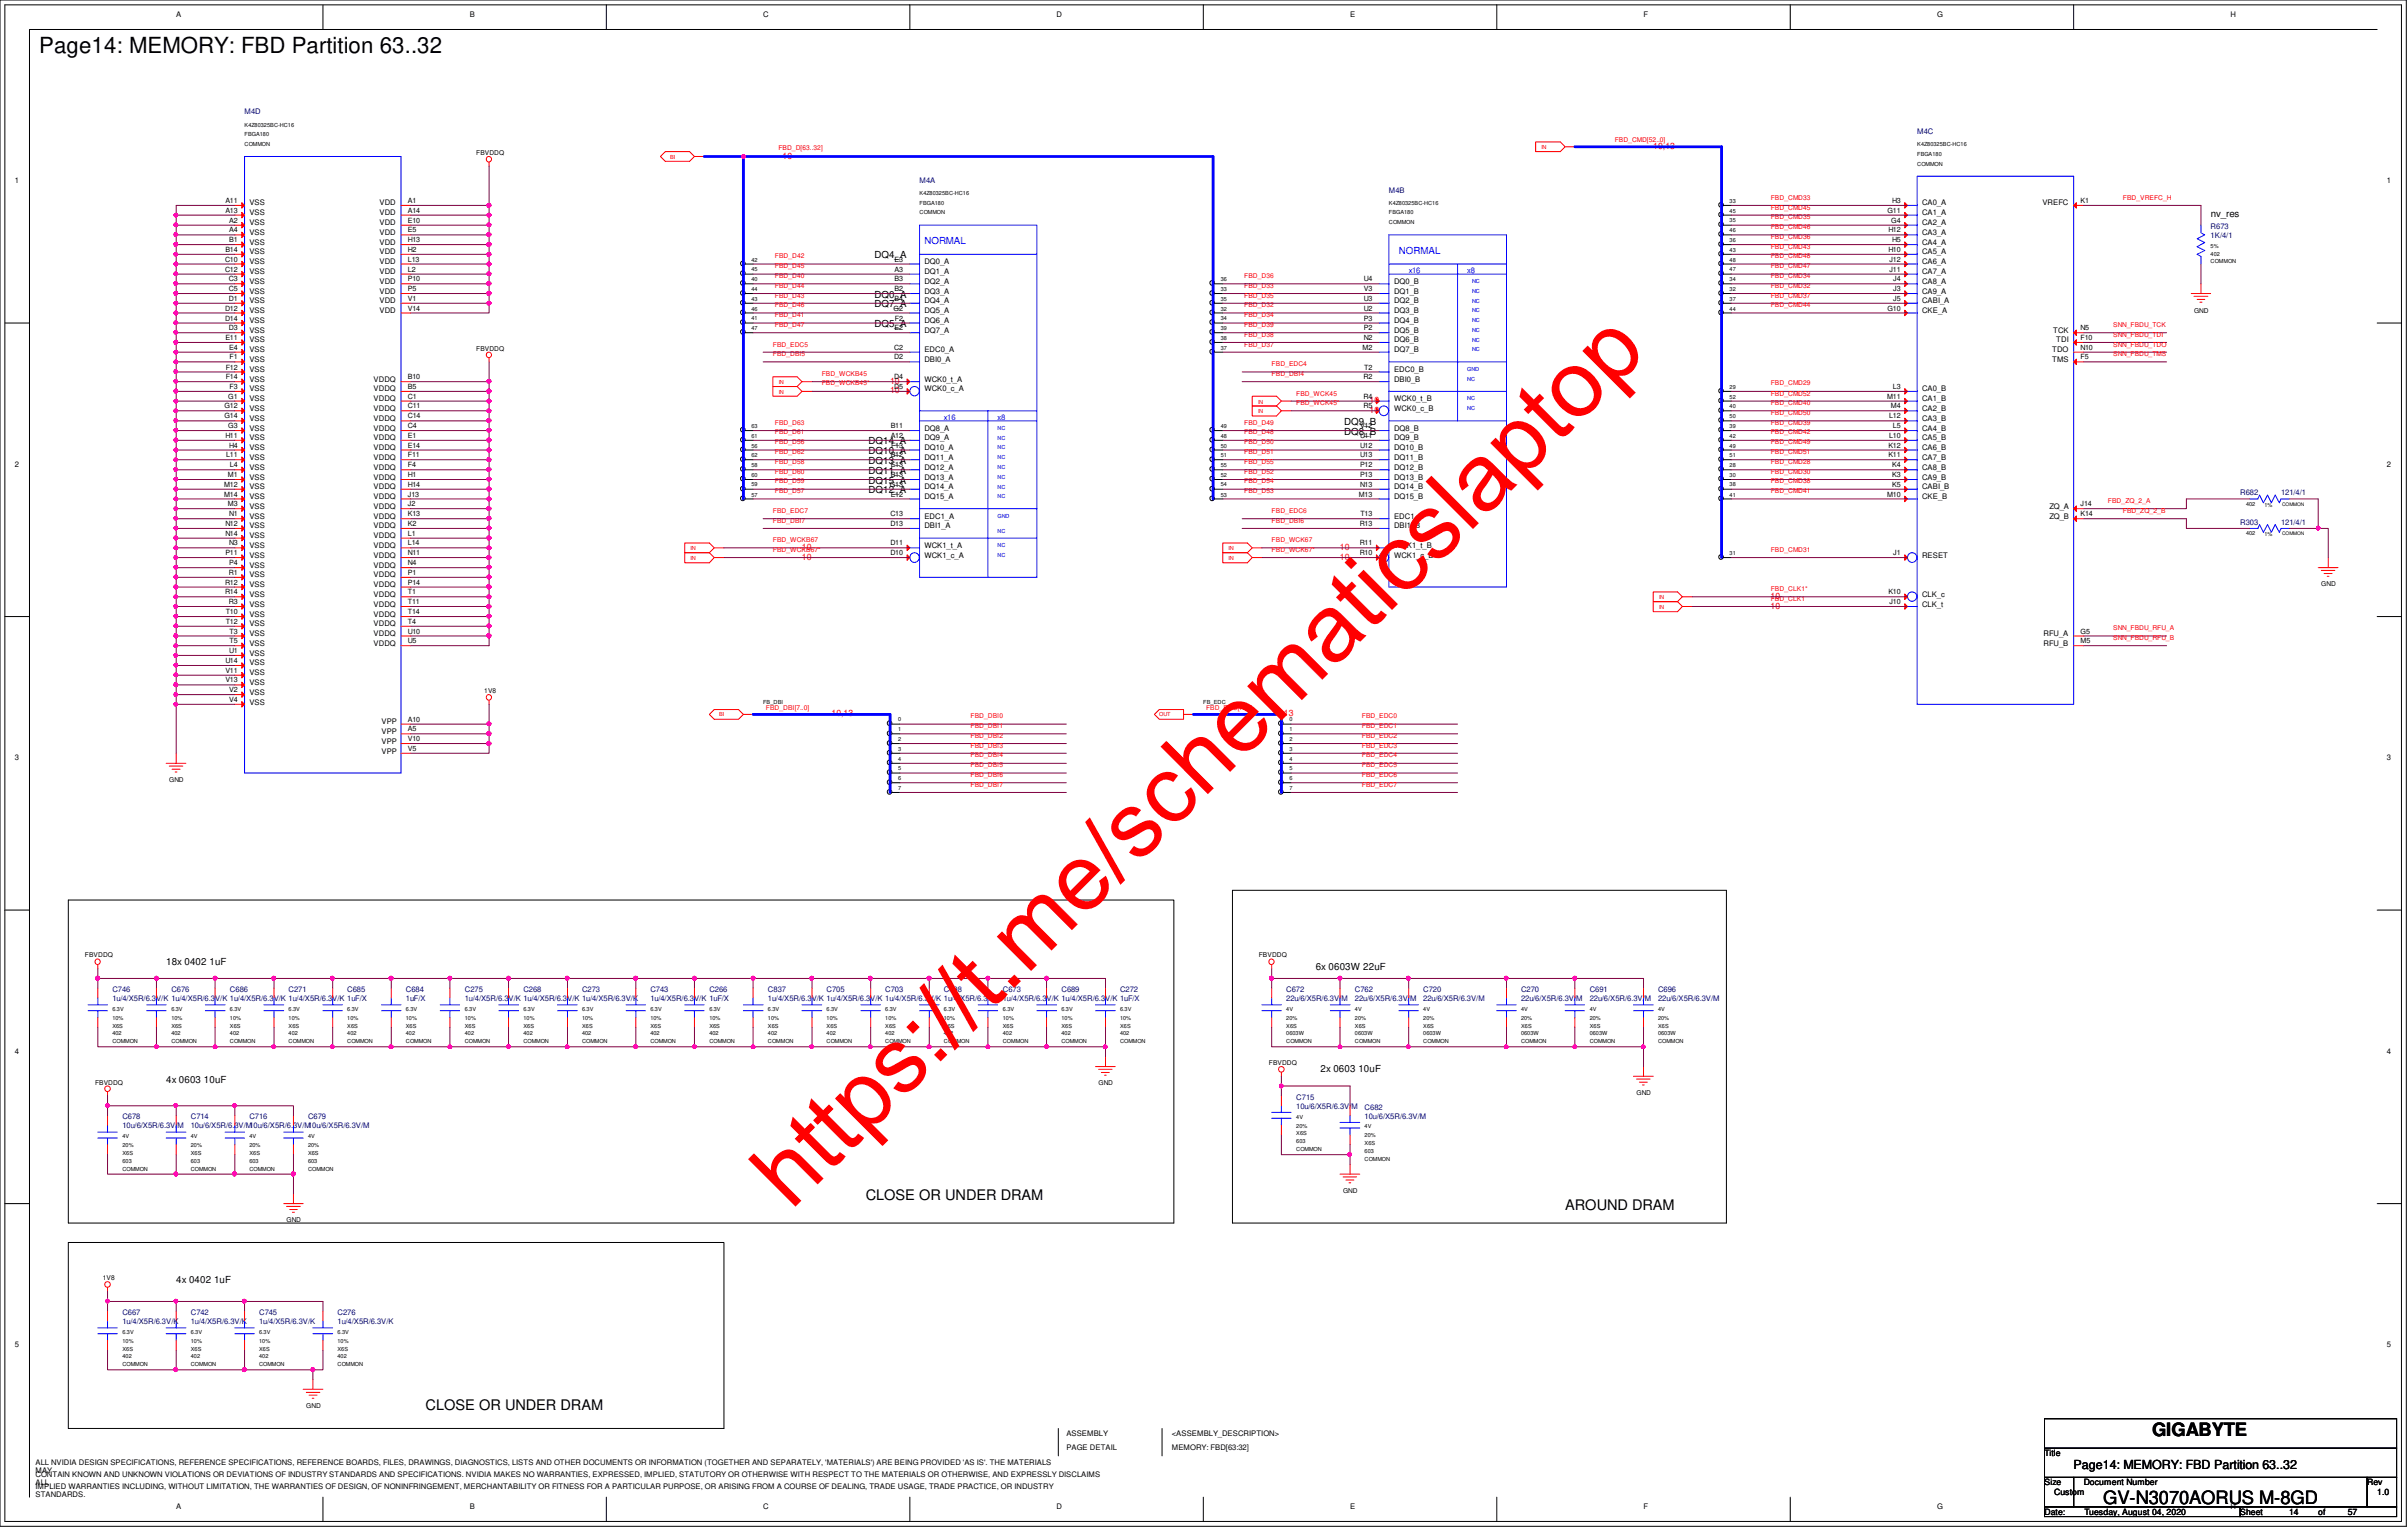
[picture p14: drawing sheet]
<svg xmlns="http://www.w3.org/2000/svg" width="294mm" height="186mm" viewBox="0 0 294 186" stroke-linecap="round" stroke-linejoin="round" font-family="sans-serif">
<defs><g id="words">
<text font-size="11.4" fill="#f00" x="96.5" y="147.8" transform="rotate(-45 96.5 147.8)">https://t.me/schematicslaptop</text>
<text font-size="2.7" x="4.8" y="6.5">Page14: MEMORY: FBD Partition 63..32</text>
<g font-size="2.2">
<text x="262.6" y="175.2">GIGABYTE</text>
<text x="256.7" y="183.5">GV-N3070AORUS M-8GD</text>
</g>
<g font-size="1.8">
<text x="105.7" y="146.4">CLOSE OR UNDER DRAM</text>
<text x="191" y="147.6">AROUND DRAM</text>
<text x="51.9" y="172.1">CLOSE OR UNDER DRAM</text>
</g>
<text font-size="1.5" x="253.1" y="179.3">Page14: MEMORY: FBD Partition 63..32</text>
<g font-size="1.2" fill="#00f">
<text x="112.8" y="29.8">NORMAL</text>
<text x="170.7" y="30.9">NORMAL</text>
</g>
<g font-size="1.2">
<text x="269.8" y="26.4">nv_res</text>
<text x="106.7" y="31.5">DQ4_A</text>
<text x="106.7" y="39.9">DQ5_A</text>
<text x="106.7" y="36.3">DQ0_A</text>
<text x="106.7" y="37.5">DQ7_A</text>
<text x="164" y="53">DQ8_B</text>
<text x="164" y="51.9">DQ9_B</text>
<text x="106" y="59">DQ15_A</text>
<text x="106" y="57.8">DQ11_A</text>
<text x="106" y="56.6">DQ13_A</text>
<text x="106" y="55.4">DQ10_A</text>
<text x="106" y="54.2">DQ14_A</text>
<text x="106" y="60.2">DQ12_A</text>
<text x="20.3" y="117.7">18x 0402 1uF</text>
<text x="160.6" y="118.3">6x 0603W 22uF</text>
<text x="161.2" y="130.9">2x 0603 10uF</text>
<text x="20.3" y="132.1">4x 0603 10uF</text>
<text x="21.5" y="156.5">4x 0402 1uF</text>
</g>
<g font-size="1.1" fill="#f00">
<text x="95.5" y="19.3">10</text>
<text x="201.8" y="18.2">10,13</text>
<text x="108.6" y="46.8">10</text>
<text x="108.6" y="48">10</text>
<text x="167.1" y="50.4">10</text>
<text x="167.1" y="49.2">10</text>
<text x="97.9" y="68.3">10</text>
<text x="97.9" y="67.1">10</text>
<text x="163.5" y="68.3">10</text>
<text x="163.5" y="67.1">10</text>
<text x="216.1" y="74.3">10</text>
<text x="216.1" y="73.1">10</text>
<text x="101.5" y="87.4">10,13</text>
<text x="155.2" y="87.4">10,13</text>
</g>
<g font-size="1.1">
<text x="249.5" y="177.7">Title</text>
<text x="249.5" y="181.2">Size</text>
<text x="249.5" y="184.8">Date:</text>
<text x="250.7" y="182.4">Custom</text>
<text x="254.3" y="181.2">Document Number</text>
<text x="254.4" y="184.8">Tuesday, August 04, 2020</text>
<text x="273.4" y="184.8">Sheet</text>
<text x="279.4" y="184.8">14</text>
<text x="282.9" y="184.8">of</text>
<text x="286.5" y="184.8">57</text>
<text x="288.9" y="181.2">Rev</text>
<text x="290.1" y="182.4">1.0</text>
</g>
<g font-size=".9">
<text x="21.5" y="2">A</text>
<text x="57.3" y="2">B</text>
<text x="93.1" y="2">C</text>
<text x="129" y="2">D</text>
<text x="164.8" y="2">E</text>
<text x="200.6" y="2">F</text>
<text x="236.4" y="2">G</text>
<text x="272.2" y="2">H</text>
<text x="1.8" y="22.4">1</text>
<text x="291.3" y="22.4">1</text>
<text x="27.5" y="26">A13</text>
<text x="27.5" y="24.8">A11</text>
<text x="28" y="29.5">B1</text>
<text x="28" y="28.4">A4</text>
<text x="28" y="27.2">A2</text>
<text x="30.4" y="29.8">VSS</text>
<text x="30.4" y="28.7">VSS</text>
<text x="30.4" y="27.5">VSS</text>
<text x="30.4" y="26.3">VSS</text>
<text x="30.4" y="25.1">VSS</text>
<text x="46.3" y="29.8">VDD</text>
<text x="46.3" y="28.7">VDD</text>
<text x="46.3" y="27.5">VDD</text>
<text x="46.3" y="26.3">VDD</text>
<text x="46.3" y="25.1">VDD</text>
<text x="49.8" y="29.5">H13</text>
<text x="49.8" y="28.4">E5</text>
<text x="49.8" y="27.2">E10</text>
<text x="49.8" y="26">A14</text>
<text x="49.8" y="24.8">A1</text>
<text x="230.3" y="26">G11</text>
<text x="230.5" y="28.4">H12</text>
<text x="230.8" y="27.2">G4</text>
<text x="230.9" y="29.5">H5</text>
<text x="230.9" y="24.8">H3</text>
<text x="234.6" y="29.8">CA4_A</text>
<text x="234.6" y="28.7">CA3_A</text>
<text x="234.6" y="27.5">CA2_A</text>
<text x="234.6" y="26.3">CA1_A</text>
<text x="234.6" y="25.1">CA0_A</text>
<text x="249.3" y="25.1">VREFC</text>
<text x="253.9" y="24.8">K1</text>
<text x="27.5" y="33.1">C12</text>
<text x="27.5" y="31.9">C10</text>
<text x="27.5" y="30.7">B14</text>
<text x="27.9" y="35.5">C5</text>
<text x="27.9" y="34.3">C3</text>
<text x="30.4" y="35.8">VSS</text>
<text x="30.4" y="34.6">VSS</text>
<text x="30.4" y="33.4">VSS</text>
<text x="30.4" y="32.3">VSS</text>
<text x="30.4" y="31">VSS</text>
<text x="46.3" y="35.8">VDD</text>
<text x="46.3" y="34.6">VDD</text>
<text x="46.3" y="33.4">VDD</text>
<text x="46.3" y="32.3">VDD</text>
<text x="46.3" y="31">VDD</text>
<text x="49.8" y="35.5">P5</text>
<text x="49.8" y="34.3">P10</text>
<text x="49.8" y="33.1">L2</text>
<text x="49.8" y="31.9">L13</text>
<text x="49.8" y="30.7">H2</text>
<text x="109.2" y="35.5">B2</text>
<text x="109.2" y="34.3">B3</text>
<text x="109.2" y="33.1">A3</text>
<text x="109.2" y="31.9">E3</text>
<text x="112.8" y="35.8">DQ3_A</text>
<text x="112.8" y="34.6">DQ2_A</text>
<text x="112.8" y="33.4">DQ1_A</text>
<text x="112.8" y="32.3">DQ0_A</text>
<text x="166.5" y="35.5">V3</text>
<text x="166.5" y="34.3">U4</text>
<text x="170.1" y="35.8">DQ1_B</text>
<text x="170.1" y="34.6">DQ0_B</text>
<text x="230.5" y="30.7">H10</text>
<text x="230.6" y="33.1">J11</text>
<text x="230.6" y="31.9">J12</text>
<text x="231.1" y="35.5">J3</text>
<text x="231.1" y="34.3">J4</text>
<text x="234.6" y="35.8">CA9_A</text>
<text x="234.6" y="34.6">CA8_A</text>
<text x="234.6" y="33.4">CA7_A</text>
<text x="234.6" y="32.3">CA6_A</text>
<text x="234.6" y="31">CA5_A</text>
<text x="27.5" y="39.1">D14</text>
<text x="27.5" y="37.9">D12</text>
<text x="27.5" y="41.5">E11</text>
<text x="27.9" y="40.3">D3</text>
<text x="27.9" y="36.7">D1</text>
<text x="30.4" y="41.8">VSS</text>
<text x="30.4" y="40.6">VSS</text>
<text x="30.4" y="39.4">VSS</text>
<text x="30.4" y="38.2">VSS</text>
<text x="30.4" y="37">VSS</text>
<text x="46.3" y="38.2">VDD</text>
<text x="46.3" y="37">VDD</text>
<text x="49.8" y="37.9">V14</text>
<text x="49.8" y="36.7">V1</text>
<text x="109.1" y="37.9">G2</text>
<text x="109.2" y="40.3">E2</text>
<text x="109.2" y="36.7">B4</text>
<text x="109.2" y="39.1">F2</text>
<text x="112.8" y="40.6">DQ7_A</text>
<text x="112.8" y="39.4">DQ6_A</text>
<text x="112.8" y="38.2">DQ5_A</text>
<text x="112.8" y="37">DQ4_A</text>
<text x="166.5" y="41.5">N2</text>
<text x="166.5" y="40.3">P2</text>
<text x="166.5" y="39.1">P3</text>
<text x="166.5" y="37.9">U2</text>
<text x="166.5" y="36.7">U3</text>
<text x="170.1" y="41.8">DQ6_B</text>
<text x="170.1" y="40.6">DQ5_B</text>
<text x="170.1" y="39.4">DQ4_B</text>
<text x="170.1" y="38.2">DQ3_B</text>
<text x="170.1" y="37">DQ2_B</text>
<text x="230.3" y="37.9">G10</text>
<text x="231.1" y="36.7">J5</text>
<text x="234.6" y="38.2">CKE_A</text>
<text x="234.6" y="37">CABI_A</text>
<text x="250.6" y="40.6">TCK</text>
<text x="251" y="41.8">TDI</text>
<text x="253.9" y="41.5">F10</text>
<text x="253.9" y="40.3">N5</text>
<text x="27.6" y="46.3">F14</text>
<text x="27.6" y="45.1">F12</text>
<text x="28" y="42.7">E4</text>
<text x="28" y="47.5">F3</text>
<text x="28" y="43.9">F1</text>
<text x="30.4" y="47.8">VSS</text>
<text x="30.4" y="46.6">VSS</text>
<text x="30.4" y="45.4">VSS</text>
<text x="30.4" y="44.2">VSS</text>
<text x="30.4" y="43">VSS</text>
<text x="45.6" y="47.8">VDDQ</text>
<text x="45.6" y="46.6">VDDQ</text>
<text x="49.8" y="47.5">B5</text>
<text x="49.8" y="46.3">B10</text>
<text x="109.1" y="47.5">D5</text>
<text x="109.1" y="46.3">D4</text>
<text x="109.1" y="43.9">D2</text>
<text x="109.1" y="42.7">C2</text>
<text x="112.8" y="47.8">WCK0_c_A</text>
<text x="112.8" y="46.6">WCK0_t_A</text>
<text x="112.8" y="44.2">DBI0_A</text>
<text x="112.8" y="43">EDC0_A</text>
<text x="166.3" y="42.7">M2</text>
<text x="166.4" y="46.3">R2</text>
<text x="166.5" y="45.1">T2</text>
<text x="170.1" y="46.6">DBI0_B</text>
<text x="170.1" y="45.4">EDC0_B</text>
<text x="170.1" y="43">DQ7_B</text>
<text x="231" y="47.5">L3</text>
<text x="234.6" y="47.8">CA0_B</text>
<text x="250.4" y="44.2">TMS</text>
<text x="250.4" y="43">TDO</text>
<text x="253.9" y="43.9">F5</text>
<text x="253.9" y="42.7">N10</text>
<text x="27.4" y="51.1">G14</text>
<text x="27.4" y="49.8">G12</text>
<text x="27.5" y="53.4">H11</text>
<text x="27.9" y="52.2">G3</text>
<text x="27.9" y="48.6">G1</text>
<text x="30.4" y="53.7">VSS</text>
<text x="30.4" y="52.5">VSS</text>
<text x="30.4" y="51.4">VSS</text>
<text x="30.4" y="50.2">VSS</text>
<text x="30.4" y="48.9">VSS</text>
<text x="45.6" y="53.7">VDDQ</text>
<text x="45.6" y="52.5">VDDQ</text>
<text x="45.6" y="51.4">VDDQ</text>
<text x="45.6" y="50.2">VDDQ</text>
<text x="45.6" y="48.9">VDDQ</text>
<text x="49.8" y="53.4">E1</text>
<text x="49.8" y="52.2">C4</text>
<text x="49.8" y="51.1">C14</text>
<text x="49.8" y="49.8">C11</text>
<text x="49.8" y="48.6">C1</text>
<text x="108.7" y="53.4">A12</text>
<text x="108.7" y="52.2">B11</text>
<text x="112.8" y="53.7">DQ9_A</text>
<text x="112.8" y="52.5">DQ8_A</text>
<text x="166" y="53.4">U11</text>
<text x="166" y="52.2">V12</text>
<text x="166.4" y="49.8">R5</text>
<text x="166.4" y="48.6">R4</text>
<text x="170.1" y="53.7">DQ9_B</text>
<text x="170.1" y="52.5">DQ8_B</text>
<text x="170.1" y="50.2">WCK0_c_B</text>
<text x="170.1" y="48.9">WCK0_t_B</text>
<text x="230.3" y="48.6">M11</text>
<text x="230.5" y="53.4">L10</text>
<text x="230.5" y="51.1">L12</text>
<text x="230.8" y="49.8">M4</text>
<text x="231" y="52.2">L5</text>
<text x="234.6" y="53.7">CA5_B</text>
<text x="234.6" y="52.5">CA4_B</text>
<text x="234.6" y="51.4">CA3_B</text>
<text x="234.6" y="50.2">CA2_B</text>
<text x="234.6" y="48.9">CA1_B</text>
<text x="1.8" y="56.9">2</text>
<text x="27.3" y="59.4">M12</text>
<text x="27.6" y="55.8">L11</text>
<text x="27.8" y="58.2">M1</text>
<text x="28" y="54.6">H4</text>
<text x="28.1" y="57">L4</text>
<text x="30.4" y="59.7">VSS</text>
<text x="30.4" y="58.5">VSS</text>
<text x="30.4" y="57.3">VSS</text>
<text x="30.4" y="56.1">VSS</text>
<text x="30.4" y="54.9">VSS</text>
<text x="45.6" y="59.7">VDDQ</text>
<text x="45.6" y="58.5">VDDQ</text>
<text x="45.6" y="57.3">VDDQ</text>
<text x="45.6" y="56.1">VDDQ</text>
<text x="45.6" y="54.9">VDDQ</text>
<text x="49.8" y="59.4">H14</text>
<text x="49.8" y="58.2">H1</text>
<text x="49.8" y="57">F4</text>
<text x="49.8" y="55.8">F11</text>
<text x="49.8" y="54.6">E14</text>
<text x="108.6" y="59.4">G13</text>
<text x="108.7" y="58.2">B13</text>
<text x="108.7" y="57">E13</text>
<text x="108.7" y="55.8">B12</text>
<text x="108.8" y="54.6">F13</text>
<text x="112.8" y="59.7">DQ14_A</text>
<text x="112.8" y="58.5">DQ13_A</text>
<text x="112.8" y="57.3">DQ12_A</text>
<text x="112.8" y="56.1">DQ11_A</text>
<text x="112.8" y="54.9">DQ10_A</text>
<text x="166" y="59.4">N13</text>
<text x="166" y="58.2">P13</text>
<text x="166" y="57">P12</text>
<text x="166" y="55.8">U13</text>
<text x="166" y="54.6">U12</text>
<text x="170.1" y="59.7">DQ14_B</text>
<text x="170.1" y="58.5">DQ13_B</text>
<text x="170.1" y="57.3">DQ12_B</text>
<text x="170.1" y="56.1">DQ11_B</text>
<text x="170.1" y="54.9">DQ10_B</text>
<text x="230.5" y="55.8">K11</text>
<text x="230.5" y="54.6">K12</text>
<text x="230.9" y="59.4">K5</text>
<text x="230.9" y="58.2">K3</text>
<text x="230.9" y="57">K4</text>
<text x="234.6" y="59.7">CABI_B</text>
<text x="234.6" y="58.5">CA9_B</text>
<text x="234.6" y="57.3">CA8_B</text>
<text x="234.6" y="56.1">CA7_B</text>
<text x="234.6" y="54.9">CA6_B</text>
<text x="291.3" y="56.9">2</text>
<text x="27.3" y="60.6">M14</text>
<text x="27.5" y="65.4">N14</text>
<text x="27.5" y="64.2">N12</text>
<text x="27.8" y="61.8">M3</text>
<text x="28" y="63">N1</text>
<text x="30.4" y="65.7">VSS</text>
<text x="30.4" y="64.5">VSS</text>
<text x="30.4" y="63.3">VSS</text>
<text x="30.4" y="62.1">VSS</text>
<text x="30.4" y="60.9">VSS</text>
<text x="45.6" y="65.7">VDDQ</text>
<text x="45.6" y="64.5">VDDQ</text>
<text x="45.6" y="63.3">VDDQ</text>
<text x="45.6" y="62.1">VDDQ</text>
<text x="45.6" y="60.9">VDDQ</text>
<text x="49.8" y="65.4">L1</text>
<text x="49.8" y="64.2">K2</text>
<text x="49.8" y="63">K13</text>
<text x="49.8" y="61.8">J2</text>
<text x="49.8" y="60.6">J13</text>
<text x="108.7" y="64.2">D13</text>
<text x="108.7" y="63">C13</text>
<text x="108.7" y="60.6">E12</text>
<text x="112.8" y="64.5">DBI1_A</text>
<text x="112.8" y="63.3">EDC1_A</text>
<text x="112.8" y="60.9">DQ15_A</text>
<text x="165.8" y="60.6">M13</text>
<text x="165.9" y="64.2">R13</text>
<text x="166" y="63">T13</text>
<text x="170.1" y="64.5">DBI1_B</text>
<text x="170.1" y="63.3">EDC1_B</text>
<text x="170.1" y="60.9">DQ15_B</text>
<text x="230.3" y="60.6">M10</text>
<text x="234.6" y="60.9">CKE_B</text>
<text x="250.1" y="63.3">ZQ_B</text>
<text x="250.1" y="62.1">ZQ_A</text>
<text x="253.9" y="63">K14</text>
<text x="253.9" y="61.8">J14</text>
<text x="27.5" y="71.3">R12</text>
<text x="27.5" y="67.7">P11</text>
<text x="27.9" y="70.1">R1</text>
<text x="28" y="69">P4</text>
<text x="28" y="66.5">N3</text>
<text x="30.4" y="71.6">VSS</text>
<text x="30.4" y="70.4">VSS</text>
<text x="30.4" y="69.3">VSS</text>
<text x="30.4" y="68.1">VSS</text>
<text x="30.4" y="66.8">VSS</text>
<text x="45.6" y="71.6">VDDQ</text>
<text x="45.6" y="70.4">VDDQ</text>
<text x="45.6" y="69.3">VDDQ</text>
<text x="45.6" y="68.1">VDDQ</text>
<text x="45.6" y="66.8">VDDQ</text>
<text x="49.8" y="71.3">P14</text>
<text x="49.8" y="70.1">P1</text>
<text x="49.8" y="69">N4</text>
<text x="49.8" y="67.7">N11</text>
<text x="49.8" y="66.5">L14</text>
<text x="108.7" y="67.7">D10</text>
<text x="108.7" y="66.5">D11</text>
<text x="112.8" y="68.1">WCK1_c_A</text>
<text x="112.8" y="66.8">WCK1_t_A</text>
<text x="165.9" y="67.7">R10</text>
<text x="165.9" y="66.5">R11</text>
<text x="170.1" y="68.1">WCK1_c_B</text>
<text x="170.1" y="66.8">WCK1_t_B</text>
<text x="231.1" y="67.7">J1</text>
<text x="234.6" y="68.1">RESET</text>
<text x="27.5" y="72.5">R14</text>
<text x="27.6" y="76.1">T12</text>
<text x="27.6" y="74.9">T10</text>
<text x="27.9" y="73.7">R3</text>
<text x="28" y="77.3">T3</text>
<text x="30.4" y="77.6">VSS</text>
<text x="30.4" y="76.4">VSS</text>
<text x="30.4" y="75.2">VSS</text>
<text x="30.4" y="74">VSS</text>
<text x="30.4" y="72.8">VSS</text>
<text x="45.6" y="77.6">VDDQ</text>
<text x="45.6" y="76.4">VDDQ</text>
<text x="45.6" y="75.2">VDDQ</text>
<text x="45.6" y="74">VDDQ</text>
<text x="45.6" y="72.8">VDDQ</text>
<text x="49.8" y="77.3">U10</text>
<text x="49.8" y="76.1">T4</text>
<text x="49.8" y="74.9">T14</text>
<text x="49.8" y="73.7">T11</text>
<text x="49.8" y="72.5">T1</text>
<text x="230.5" y="72.5">K10</text>
<text x="230.6" y="73.7">J10</text>
<text x="234.6" y="74">CLK_t</text>
<text x="234.6" y="72.8">CLK_c</text>
<text x="249.4" y="77.6">RFU_A</text>
<text x="253.9" y="77.3">G5</text>
<text x="27.5" y="83.3">V13</text>
<text x="27.5" y="82.1">V11</text>
<text x="27.5" y="80.9">U14</text>
<text x="28" y="79.7">U1</text>
<text x="28" y="78.5">T5</text>
<text x="30.4" y="83.6">VSS</text>
<text x="30.4" y="82.4">VSS</text>
<text x="30.4" y="81.2">VSS</text>
<text x="30.4" y="80">VSS</text>
<text x="30.4" y="78.8">VSS</text>
<text x="45.6" y="78.8">VDDQ</text>
<text x="49.8" y="78.5">U5</text>
<text x="249.4" y="78.8">RFU_B</text>
<text x="253.9" y="78.5">M5</text>
<text x="28" y="85.6">V4</text>
<text x="28" y="84.5">V2</text>
<text x="30.4" y="86">VSS</text>
<text x="30.4" y="84.8">VSS</text>
<text x="46.6" y="89.5">VPP</text>
<text x="46.6" y="88.3">VPP</text>
<text x="49.8" y="89.2">A5</text>
<text x="49.8" y="88.1">A10</text>
<text x="1.8" y="92.8">3</text>
<text x="46.6" y="91.9">VPP</text>
<text x="46.6" y="90.7">VPP</text>
<text x="49.8" y="91.6">V5</text>
<text x="49.8" y="90.4">V10</text>
<text x="291.3" y="92.8">3</text>
<text x="1.8" y="128.6">4</text>
<text x="291.3" y="128.6">4</text>
<text x="1.8" y="164.4">5</text>
<text x="291.3" y="164.4">5</text>
<text x="4.3" y="178.7">ALL NVIDIA DESIGN SPECIFICATIONS, REFERENCE SPECIFICATIONS, REFERENCE BOARDS, FILES, DRAWINGS, DIAGNOSTICS, LISTS AND OTHER DOCUMENTS OR INFORMATION (TOGETHER AND SEPARATELY, 'MATERIALS') ARE BEING PROVIDED 'AS IS'. THE MATERIALS</text>
<text x="4.3" y="179.7">MAY</text>
<text x="130.1" y="177">PAGE DETAIL</text>
<text x="130.1" y="175.3">ASSEMBLY</text>
<text x="143" y="175.3">&lt;ASSEMBLY_DESCRIPTION&gt;</text>
<text x="143" y="177">MEMORY: FBD[63:32]</text>
<text x="4.3" y="180.2">CONTAIN KNOWN AND UNKNOWN VIOLATIONS OR DEVIATIONS OF INDUSTRY STANDARDS AND SPECIFICATIONS. NVIDIA MAKES NO WARRANTIES, EXPRESSED, IMPLIED, STATUTORY OR OTHERWISE WITH RESPECT TO THE MATERIALS OR OTHERWISE, AND EXPRESSLY DISCLAIMS</text>
<text x="4.3" y="181.1">ALL</text>
<text x="4.3" y="181.7">IMPLIED WARRANTIES INCLUDING, WITHOUT LIMITATION, THE WARRANTIES OF DESIGN, OF NONINFRINGEMENT, MERCHANTABILITY OR FITNESS FOR A PARTICULAR PURPOSE, OR ARISING FROM A COURSE OF DEALING, TRADE USAGE, TRADE PRACTICE, OR INDUSTRY</text>
<text x="4.3" y="182.7">STANDARDS.</text>
<text x="21.5" y="184.1">A</text>
<text x="57.3" y="184.1">B</text>
<text x="93.1" y="184.1">C</text>
<text x="129" y="184.1">D</text>
<text x="164.8" y="184.1">E</text>
<text x="200.6" y="184.1">F</text>
<text x="236.4" y="184.1">G</text>
<text x="272.2" y="184.1">H</text>
</g>
<g font-size=".9" fill="#000080">
<text x="29.8" y="14">M4D</text>
<text x="234" y="16.4">M4C</text>
<text x="112.2" y="22.4">M4A</text>
<text x="169.5" y="23.5">M4B</text>
<text x="269.8" y="27.9">R673</text>
<text x="269.8" y="29">1K/4/1</text>
<text x="273.4" y="64">R303</text>
<text x="273.4" y="60.4">R682</text>
<text x="278.4" y="64">121/4/1</text>
<text x="278.4" y="60.4">121/4/1</text>
<text x="13.7" y="122.1">1u/4/X5R/6.3V/K 1u/4/X5R/6.3V/K 1u/4/X5R/6.3V/K 1u/4/X5R/6.3V/K 1uF/X</text>
<text x="13.7" y="121.1">C746</text>
<text x="20.9" y="121.1">C676</text>
<text x="28.1" y="121.1">C686</text>
<text x="35.2" y="121.1">C271</text>
<text x="42.4" y="121.1">C685</text>
<text x="49.5" y="122.1">1uF/X</text>
<text x="49.5" y="121.1">C684</text>
<text x="56.7" y="122.1">1u/4/X5R/6.3V/K 1u/4/X5R/6.3V/K 1u/4/X5R/6.3V/K</text>
<text x="56.7" y="121.1">C275</text>
<text x="63.9" y="121.1">C268</text>
<text x="71" y="121.1">C273</text>
<text x="79.4" y="121.1">C743</text>
<text x="79.4" y="122.1">1u/4/X5R/6.3V/K 1uF/X</text>
<text x="86.6" y="121.1">C266</text>
<text x="93.7" y="121.1">C837</text>
<text x="93.7" y="122.1">1u/4/X5R/6.3V/K 1u/4/X5R/6.3V/K 1u/4/X5R/6.3V/K 1u/4/X5R/6.3V/K 1u/4/X5R/6.3V/K 1u/4/X5R/6.3V/K 1uF/X</text>
<text x="100.9" y="121.1">C705</text>
<text x="108" y="121.1">C703</text>
<text x="115.2" y="121.1">C698</text>
<text x="122.4" y="121.1">C673</text>
<text x="129.5" y="121.1">C689</text>
<text x="136.7" y="121.1">C272</text>
<text x="157" y="122.1">22u/6/X5R/6.3V/M</text>
<text x="157" y="121.1">C672</text>
<text x="165.4" y="121.1">C762</text>
<text x="165.4" y="122.1">22u/6/X5R/6.3V/M</text>
<text x="173.7" y="121.1">C720</text>
<text x="173.7" y="122.1">22u/6/X5R/6.3V/M</text>
<text x="185.6" y="122.1">22u/6/X5R/6.3V/M</text>
<text x="185.6" y="121.1">C270</text>
<text x="194" y="122.1">22u/6/X5R/6.3V/M</text>
<text x="194" y="121.1">C691</text>
<text x="202.4" y="122.1">22u/6/X5R/6.3V/M</text>
<text x="202.4" y="121.1">C696</text>
<text x="14.9" y="137.7">10u/6/X5R/6.3V/M</text>
<text x="14.9" y="136.6">C678</text>
<text x="23.3" y="137.7">10u/6/X5R/6.3V/M10u/6/X5R/6.3V/M10u/6/X5R/6.3V/M</text>
<text x="23.3" y="136.6">C714</text>
<text x="30.4" y="136.6">C716</text>
<text x="37.6" y="136.6">C679</text>
<text x="158.2" y="134.2">C715</text>
<text x="158.2" y="135.3">10u/6/X5R/6.3V/M</text>
<text x="166.5" y="136.5">10u/6/X5R/6.3V/M</text>
<text x="166.5" y="135.4">C682</text>
<text x="14.9" y="161.5">1u/4/X5R/6.3V/K</text>
<text x="14.9" y="160.4">C667</text>
<text x="23.3" y="160.4">C742</text>
<text x="23.3" y="161.5">1u/4/X5R/6.3V/K</text>
<text x="31.6" y="161.5">1u/4/X5R/6.3V/K</text>
<text x="31.6" y="160.4">C745</text>
<text x="41.2" y="160.4">C276</text>
<text x="41.2" y="161.5">1u/4/X5R/6.3V/K</text>
</g>
<g font-size=".9" fill="#00f">
<text x="171.9" y="33.3">x16</text>
<text x="179.1" y="33.3">x8</text>
<text x="115.2" y="51.2">x16</text>
<text x="121.8" y="51.2">x8</text>
</g>
<g font-size=".8" fill="#f00">
<text x="197.1" y="17.4">FBD_CMD[52..0]</text>
<text x="95" y="18.3">FBD_D[63..32]</text>
<text x="216.1" y="24.4">FBD_CMD33</text>
<text x="216.1" y="26.8">FBD_CMD35</text>
<text x="216.1" y="29.1">FBD_CMD36</text>
<text x="216.1" y="25.6">FBD_CMD45</text>
<text x="216.1" y="27.9">FBD_CMD46</text>
<text x="259.1" y="24.4">FBD_VREFC_H</text>
<text x="94.6" y="33.9">FBD_D40</text>
<text x="94.6" y="31.5">FBD_D42</text>
<text x="94.6" y="35.1">FBD_D44</text>
<text x="94.6" y="32.7">FBD_D45</text>
<text x="151.8" y="35.1">FBD_D33</text>
<text x="151.8" y="33.9">FBD_D36</text>
<text x="216.1" y="35.1">FBD_CMD32</text>
<text x="216.1" y="33.9">FBD_CMD34</text>
<text x="216.1" y="30.4">FBD_CMD43</text>
<text x="216.1" y="32.7">FBD_CMD47</text>
<text x="216.1" y="31.5">FBD_CMD48</text>
<text x="94.6" y="38.7">FBD_D41</text>
<text x="94.6" y="36.3">FBD_D43</text>
<text x="94.6" y="37.5">FBD_D46</text>
<text x="94.6" y="39.9">FBD_D47</text>
<text x="151.8" y="37.5">FBD_D32</text>
<text x="151.8" y="38.7">FBD_D34</text>
<text x="151.8" y="36.3">FBD_D35</text>
<text x="151.8" y="41.1">FBD_D38</text>
<text x="151.8" y="39.9">FBD_D39</text>
<text x="216.1" y="36.3">FBD_CMD37</text>
<text x="216.1" y="37.5">FBD_CMD44</text>
<text x="257.9" y="39.9">SNN_FBDU_TCK</text>
<text x="257.9" y="41.1">SNN_FBDU_TDI</text>
<text x="94.3" y="43.5">FBD_DBI5</text>
<text x="94.3" y="42.3">FBD_EDC5</text>
<text x="100.3" y="45.8">FBD_WCKB45</text>
<text x="100.3" y="47">FBD_WCKB45*</text>
<text x="151.8" y="42.3">FBD_D37</text>
<text x="155.2" y="45.8">FBD_DBI4</text>
<text x="155.2" y="44.7">FBD_EDC4</text>
<text x="216.1" y="47">FBD_CMD29</text>
<text x="257.9" y="42.3">SNN_FBDU_TDO</text>
<text x="257.9" y="43.5">SNN_FBDU_TMS</text>
<text x="94.6" y="53">FBD_D61</text>
<text x="94.6" y="51.8">FBD_D63</text>
<text x="151.8" y="53">FBD_D48</text>
<text x="151.8" y="51.8">FBD_D49</text>
<text x="158.2" y="48.3">FBD_WCK45</text>
<text x="158.2" y="49.4">FBD_WCK45*</text>
<text x="216.1" y="51.8">FBD_CMD39</text>
<text x="216.1" y="49.4">FBD_CMD40</text>
<text x="216.1" y="53">FBD_CMD42</text>
<text x="216.1" y="50.6">FBD_CMD50</text>
<text x="216.1" y="48.3">FBD_CMD52</text>
<text x="94.6" y="54.2">FBD_D56</text>
<text x="94.6" y="56.6">FBD_D58</text>
<text x="94.6" y="59">FBD_D59</text>
<text x="94.6" y="57.8">FBD_D60</text>
<text x="94.6" y="55.4">FBD_D62</text>
<text x="151.8" y="54.2">FBD_D50</text>
<text x="151.8" y="55.4">FBD_D51</text>
<text x="151.8" y="57.8">FBD_D52</text>
<text x="151.8" y="59">FBD_D54</text>
<text x="151.8" y="56.6">FBD_D55</text>
<text x="216.1" y="56.6">FBD_CMD28</text>
<text x="216.1" y="57.8">FBD_CMD30</text>
<text x="216.1" y="59">FBD_CMD38</text>
<text x="216.1" y="54.2">FBD_CMD49</text>
<text x="216.1" y="55.4">FBD_CMD51</text>
<text x="94.3" y="63.8">FBD_DBI7</text>
<text x="94.3" y="62.6">FBD_EDC7</text>
<text x="94.6" y="60.2">FBD_D57</text>
<text x="151.8" y="60.2">FBD_D53</text>
<text x="155.2" y="63.8">FBD_DBI6</text>
<text x="155.2" y="62.6">FBD_EDC6</text>
<text x="216.1" y="60.2">FBD_CMD41</text>
<text x="257.3" y="61.4">FBD_ZQ_2_A</text>
<text x="259.1" y="62.6">FBD_ZQ_2_B</text>
<text x="94.3" y="66.2">FBD_WCKB67</text>
<text x="94.3" y="67.4">FBD_WCKB67*</text>
<text x="155.2" y="66.2">FBD_WCK67</text>
<text x="155.2" y="67.4">FBD_WCK67*</text>
<text x="216.1" y="67.4">FBD_CMD31</text>
<text x="216.1" y="73.3">FBD_CLK1</text>
<text x="216.1" y="72.1">FBD_CLK1*</text>
<text x="257.9" y="76.9">SNN_FBDU_RFU_A</text>
<text x="257.9" y="78.1">SNN_FBDU_RFU_B</text>
<text x="93.5" y="86.6">FBD_DBI[7..0]</text>
<text x="118.4" y="87.6">FBD_DBI0</text>
<text x="118.4" y="88.8">FBD_DBI1</text>
<text x="147.2" y="86.6">FBD_EDC[7..0]</text>
<text x="166.2" y="87.6">FBD_EDC0</text>
<text x="166.2" y="88.8">FBD_EDC1</text>
<text x="118.4" y="90">FBD_DBI2</text>
<text x="118.4" y="91.2">FBD_DBI3</text>
<text x="118.4" y="92.4">FBD_DBI4</text>
<text x="118.4" y="93.6">FBD_DBI5</text>
<text x="118.4" y="94.8">FBD_DBI6</text>
<text x="166.2" y="90">FBD_EDC2</text>
<text x="166.2" y="91.2">FBD_EDC3</text>
<text x="166.2" y="92.4">FBD_EDC4</text>
<text x="166.2" y="93.6">FBD_EDC5</text>
<text x="166.2" y="94.8">FBD_EDC6</text>
<text x="118.4" y="96">FBD_DBI7</text>
<text x="166.2" y="96">FBD_EDC7</text>
</g>
<g font-size=".8">
<text x="58.1" y="18.9">FBVDDQ</text>
<text x="267.8" y="38.1">GND</text>
<text x="58.1" y="42.8">FBVDDQ</text>
<text x="283.3" y="71.5">GND</text>
<text x="59.1" y="84.6">1V8</text>
<text x="20.7" y="95.4">GND</text>
<text x="10.4" y="116.8">FBVDDQ</text>
<text x="153.6" y="116.8">FBVDDQ</text>
<text x="154.9" y="129.9">FBVDDQ</text>
<text x="11.6" y="132.3">FBVDDQ</text>
<text x="134.1" y="132.4">GND</text>
<text x="199.7" y="133.6">GND</text>
<text x="35" y="149.1">GND</text>
<text x="163.9" y="145.6">GND</text>
<text x="12.5" y="156.2">1V8</text>
<text x="37.4" y="171.8">GND</text>
</g>
<g font-size=".7">
<text x="29.8" y="16.6">FBGA180</text>
<text x="29.8" y="17.8">COMMON</text>
<text x="29.8" y="15.5">K4Z80325BC-HC16</text>
<text x="234" y="17.8">K4Z80325BC-HC16</text>
<text x="112.2" y="23.8">K4Z80325BC-HC16</text>
<text x="234" y="19">FBGA180</text>
<text x="234" y="20.2">COMMON</text>
<text x="112.2" y="25">FBGA180</text>
<text x="112.2" y="26.2">COMMON</text>
<text x="169.5" y="25">K4Z80325BC-HC16</text>
<text x="169.5" y="26.2">FBGA180</text>
<text x="169.5" y="27.4">COMMON</text>
<text x="211.1" y="29.5">36</text>
<text x="211.1" y="28.3">46</text>
<text x="211.1" y="27.1">35</text>
<text x="211.1" y="26">45</text>
<text x="211.1" y="24.8">33</text>
<text x="91.7" y="35.5">44</text>
<text x="91.7" y="34.3">40</text>
<text x="91.7" y="33.1">45</text>
<text x="91.7" y="31.9">42</text>
<text x="149" y="35.5">33</text>
<text x="149" y="34.3">36</text>
<text x="211.1" y="35.5">32</text>
<text x="211.1" y="34.3">34</text>
<text x="211.1" y="33.1">47</text>
<text x="211.1" y="31.9">48</text>
<text x="211.1" y="30.7">43</text>
<text x="269.8" y="31.2">402</text>
<text x="269.8" y="32.1">COMMON</text>
<text x="269.8" y="30.2">5%</text>
<text x="91.7" y="40.3">47</text>
<text x="91.7" y="39.1">41</text>
<text x="91.7" y="37.9">46</text>
<text x="91.7" y="36.7">43</text>
<text x="149" y="41.4">38</text>
<text x="149" y="40.3">39</text>
<text x="149" y="39.1">34</text>
<text x="149" y="37.9">32</text>
<text x="149" y="36.7">35</text>
<text x="211.1" y="37.9">44</text>
<text x="211.1" y="36.7">37</text>
<text x="149" y="42.7">37</text>
<text x="211.1" y="47.4">29</text>
<text x="91.7" y="53.4">61</text>
<text x="91.7" y="52.2">63</text>
<text x="149" y="53.4">48</text>
<text x="149" y="52.2">49</text>
<text x="211.1" y="53.4">42</text>
<text x="211.1" y="52.2">39</text>
<text x="211.1" y="51">50</text>
<text x="211.1" y="49.8">40</text>
<text x="211.1" y="48.6">52</text>
<text x="91.7" y="59.4">59</text>
<text x="91.7" y="58.2">60</text>
<text x="91.7" y="57">58</text>
<text x="91.7" y="55.8">62</text>
<text x="91.7" y="54.6">56</text>
<text x="149" y="59.4">54</text>
<text x="149" y="58.2">52</text>
<text x="149" y="57">55</text>
<text x="149" y="55.8">51</text>
<text x="149" y="54.6">50</text>
<text x="211.1" y="59.4">38</text>
<text x="211.1" y="58.2">30</text>
<text x="211.1" y="57">28</text>
<text x="211.1" y="55.8">51</text>
<text x="211.1" y="54.6">49</text>
<text x="91.7" y="60.6">57</text>
<text x="149" y="60.6">53</text>
<text x="211.1" y="60.6">41</text>
<text x="274.1" y="65.3">402</text>
<text x="274.1" y="61.8">402</text>
<text x="276.4" y="65.4">1%</text>
<text x="276.4" y="61.9">1%</text>
<text x="211.1" y="67.7">31</text>
<text x="93.1" y="85.9">FB_DBI</text>
<text x="109.6" y="89.2">1</text>
<text x="109.6" y="88">0</text>
<text x="146.9" y="85.9">FB_EDC</text>
<text x="157.4" y="89.2">1</text>
<text x="157.4" y="88">0</text>
<text x="109.6" y="95.2">6</text>
<text x="109.6" y="94">5</text>
<text x="109.6" y="92.8">4</text>
<text x="109.6" y="91.6">3</text>
<text x="109.6" y="90.4">2</text>
<text x="157.4" y="95.2">6</text>
<text x="157.4" y="94">5</text>
<text x="157.4" y="92.8">4</text>
<text x="157.4" y="91.6">3</text>
<text x="157.4" y="90.4">2</text>
<text x="109.6" y="96.4">7</text>
<text x="157.4" y="96.4">7</text>
<text x="13.7" y="125.4">X6S</text>
<text x="13.7" y="124.4">10%</text>
<text x="13.7" y="123.4">6.3V</text>
<text x="20.9" y="123.4">6.3V</text>
<text x="20.9" y="125.4">X6S</text>
<text x="20.9" y="124.4">10%</text>
<text x="28.1" y="125.4">X6S</text>
<text x="28.1" y="124.4">10%</text>
<text x="28.1" y="123.4">6.3V</text>
<text x="35.2" y="125.4">X6S</text>
<text x="35.2" y="124.4">10%</text>
<text x="35.2" y="123.4">6.3V</text>
<text x="42.4" y="125.4">X6S</text>
<text x="42.4" y="123.4">6.3V</text>
<text x="42.4" y="124.4">10%</text>
<text x="49.5" y="124.4">10%</text>
<text x="49.5" y="125.4">X6S</text>
<text x="49.5" y="123.4">6.3V</text>
<text x="56.7" y="125.4">X6S</text>
<text x="56.7" y="124.4">10%</text>
<text x="56.7" y="123.4">6.3V</text>
<text x="63.9" y="124.4">10%</text>
<text x="63.9" y="125.4">X6S</text>
<text x="63.9" y="123.4">6.3V</text>
<text x="71" y="124.4">10%</text>
<text x="71" y="125.4">X6S</text>
<text x="71" y="123.4">6.3V</text>
<text x="79.4" y="123.4">6.3V</text>
<text x="79.4" y="124.4">10%</text>
<text x="79.4" y="125.4">X6S</text>
<text x="86.6" y="123.4">6.3V</text>
<text x="86.6" y="124.4">10%</text>
<text x="86.6" y="125.4">X6S</text>
<text x="93.7" y="125.4">X6S</text>
<text x="93.7" y="124.4">10%</text>
<text x="93.7" y="123.4">6.3V</text>
<text x="100.9" y="125.4">X6S</text>
<text x="100.9" y="123.4">6.3V</text>
<text x="100.9" y="124.4">10%</text>
<text x="108" y="123.4">6.3V</text>
<text x="108" y="124.4">10%</text>
<text x="108" y="125.4">X6S</text>
<text x="115.2" y="124.4">10%</text>
<text x="115.2" y="125.4">X6S</text>
<text x="115.2" y="123.4">6.3V</text>
<text x="122.4" y="124.4">10%</text>
<text x="122.4" y="125.4">X6S</text>
<text x="122.4" y="123.4">6.3V</text>
<text x="129.5" y="124.4">10%</text>
<text x="129.5" y="125.4">X6S</text>
<text x="129.5" y="123.4">6.3V</text>
<text x="136.7" y="123.4">6.3V</text>
<text x="136.7" y="124.4">10%</text>
<text x="136.7" y="125.4">X6S</text>
<text x="157" y="124.4">20%</text>
<text x="157" y="123.4">4V</text>
<text x="157" y="125.4">X6S</text>
<text x="165.4" y="125.4">X6S</text>
<text x="165.4" y="123.4">4V</text>
<text x="165.4" y="124.4">20%</text>
<text x="173.7" y="124.4">20%</text>
<text x="173.7" y="125.4">X6S</text>
<text x="173.7" y="123.4">4V</text>
<text x="185.6" y="124.4">20%</text>
<text x="185.6" y="125.4">X6S</text>
<text x="185.6" y="123.4">4V</text>
<text x="194" y="124.4">20%</text>
<text x="194" y="123.4">4V</text>
<text x="194" y="125.4">X6S</text>
<text x="202.4" y="123.4">4V</text>
<text x="202.4" y="124.4">20%</text>
<text x="202.4" y="125.4">X6S</text>
<text x="13.7" y="126.3">402</text>
<text x="13.7" y="127.3">COMMON</text>
<text x="20.9" y="126.3">402</text>
<text x="20.9" y="127.3">COMMON</text>
<text x="28.1" y="126.3">402</text>
<text x="28.1" y="127.3">COMMON</text>
<text x="35.2" y="127.3">COMMON</text>
<text x="35.2" y="126.3">402</text>
<text x="42.4" y="126.3">402</text>
<text x="42.4" y="127.3">COMMON</text>
<text x="49.5" y="127.3">COMMON</text>
<text x="49.5" y="126.3">402</text>
<text x="56.7" y="126.3">402</text>
<text x="56.7" y="127.3">COMMON</text>
<text x="63.9" y="127.3">COMMON</text>
<text x="63.9" y="126.3">402</text>
<text x="71" y="127.3">COMMON</text>
<text x="71" y="126.3">402</text>
<text x="79.4" y="127.3">COMMON</text>
<text x="79.4" y="126.3">402</text>
<text x="86.6" y="127.3">COMMON</text>
<text x="86.6" y="126.3">402</text>
<text x="93.7" y="126.3">402</text>
<text x="93.7" y="127.3">COMMON</text>
<text x="100.9" y="127.3">COMMON</text>
<text x="100.9" y="126.3">402</text>
<text x="108" y="127.3">COMMON</text>
<text x="108" y="126.3">402</text>
<text x="115.2" y="126.3">402</text>
<text x="115.2" y="127.3">COMMON</text>
<text x="122.4" y="127.3">COMMON</text>
<text x="122.4" y="126.3">402</text>
<text x="129.5" y="127.3">COMMON</text>
<text x="129.5" y="126.3">402</text>
<text x="136.7" y="126.3">402</text>
<text x="136.7" y="127.3">COMMON</text>
<text x="157" y="127.3">COMMON</text>
<text x="157" y="126.3">0603W</text>
<text x="165.4" y="127.3">COMMON</text>
<text x="165.4" y="126.3">0603W</text>
<text x="173.7" y="127.3">COMMON</text>
<text x="173.7" y="126.3">0603W</text>
<text x="185.6" y="127.3">COMMON</text>
<text x="185.6" y="126.3">0603W</text>
<text x="194" y="127.3">COMMON</text>
<text x="194" y="126.3">0603W</text>
<text x="202.4" y="126.3">0603W</text>
<text x="202.4" y="127.3">COMMON</text>
<text x="158.2" y="136.5">4V</text>
<text x="158.2" y="137.6">20%</text>
<text x="166.5" y="137.7">4V</text>
<text x="14.9" y="140.9">X6S</text>
<text x="14.9" y="141.9">603</text>
<text x="14.9" y="138.9">4V</text>
<text x="14.9" y="140">20%</text>
<text x="14.9" y="142.8">COMMON</text>
<text x="23.3" y="138.9">4V</text>
<text x="23.3" y="141.9">603</text>
<text x="23.3" y="140">20%</text>
<text x="23.3" y="140.9">X6S</text>
<text x="23.3" y="142.8">COMMON</text>
<text x="30.4" y="142.8">COMMON</text>
<text x="30.4" y="140.9">X6S</text>
<text x="30.4" y="141.9">603</text>
<text x="30.4" y="138.9">4V</text>
<text x="30.4" y="140">20%</text>
<text x="37.6" y="142.8">COMMON</text>
<text x="37.6" y="141.9">603</text>
<text x="37.6" y="138.9">4V</text>
<text x="37.6" y="140">20%</text>
<text x="37.6" y="140.9">X6S</text>
<text x="158.2" y="140.4">COMMON</text>
<text x="158.2" y="139.5">603</text>
<text x="158.2" y="138.5">X6S</text>
<text x="166.5" y="140.7">603</text>
<text x="166.5" y="139.7">X6S</text>
<text x="166.5" y="138.8">20%</text>
<text x="166.5" y="141.6">COMMON</text>
<text x="14.9" y="163.8">10%</text>
<text x="14.9" y="162.8">6.3V</text>
<text x="14.9" y="164.8">X6S</text>
<text x="14.9" y="165.7">402</text>
<text x="14.9" y="166.7">COMMON</text>
<text x="23.3" y="166.7">COMMON</text>
<text x="23.3" y="165.7">402</text>
<text x="23.3" y="162.8">6.3V</text>
<text x="23.3" y="163.8">10%</text>
<text x="23.3" y="164.8">X6S</text>
<text x="31.6" y="164.8">X6S</text>
<text x="31.6" y="165.7">402</text>
<text x="31.6" y="163.8">10%</text>
<text x="31.6" y="162.8">6.3V</text>
<text x="31.6" y="166.7">COMMON</text>
<text x="41.2" y="165.7">402</text>
<text x="41.2" y="162.8">6.3V</text>
<text x="41.2" y="166.7">COMMON</text>
<text x="41.2" y="163.8">10%</text>
<text x="41.2" y="164.8">X6S</text>
</g>
<g font-size=".7" fill="#f00">
<text x="81.8" y="19.4">BI</text>
<text x="188.1" y="18.2">IN</text>
<text x="95" y="46.8">IN</text>
<text x="95" y="48">IN</text>
<text x="153.5" y="50.4">IN</text>
<text x="153.5" y="49.2">IN</text>
<text x="84.3" y="68.3">IN</text>
<text x="84.3" y="67.1">IN</text>
<text x="149.9" y="68.3">IN</text>
<text x="149.9" y="67.1">IN</text>
<text x="202.5" y="74.3">IN</text>
<text x="202.5" y="73.1">IN</text>
<text x="87.8" y="87.4">BI</text>
<text x="141.5" y="87.4">OUT</text>
</g>
<g font-size=".7" fill="#00f">
<text x="179.7" y="35.7">NC</text>
<text x="179.7" y="34.5">NC</text>
<text x="179.7" y="36.9">NC</text>
<text x="179.7" y="39.3">NC</text>
<text x="179.7" y="40.5">NC</text>
<text x="179.7" y="41.7">NC</text>
<text x="179.7" y="38.1">NC</text>
<text x="179.1" y="46.5">NC</text>
<text x="179.1" y="45.3">GND</text>
<text x="179.7" y="42.9">NC</text>
<text x="121.8" y="53.6">NC</text>
<text x="121.8" y="52.5">NC</text>
<text x="179.1" y="50">NC</text>
<text x="179.1" y="48.9">NC</text>
<text x="121.8" y="54.8">NC</text>
<text x="121.8" y="58.4">NC</text>
<text x="121.8" y="57.2">NC</text>
<text x="121.8" y="59.6">NC</text>
<text x="121.8" y="56">NC</text>
<text x="121.8" y="65">NC</text>
<text x="121.8" y="60.8">NC</text>
<text x="121.8" y="63.2">GND</text>
<text x="121.8" y="66.8">NC</text>
<text x="121.8" y="67.9">NC</text>
</g>
<g font-size=".6">
<text x="278.5" y="65.2">COMMON</text>
<text x="278.5" y="61.7">COMMON</text>
</g>
</g></defs>
<g fill="none" stroke="#000" stroke-width=".12">
<path d="M0 0h293.7v186.2h-293.7zM.6 .6h292.5v185h-292.5zM39.4 .6v3M74 .6v3M111 .6v3M146.9 .6v3M182.7 .6v3M218.5 .6v3M253.1 .6v3M290.1 3.6h-286.5v179.1M.6 39.4h3M90.7 39.4h1.2"/>
<path d="M90.7 38.2h1.2M90.7 37h1.2M90.7 35.8h1.2M90.7 34.6h1.2M90.7 33.4h1.2M90.7 32.2h1.2M148 39.4h1.2M148 38.2h1.2M148 37h1.2M148 35.8h1.2M148 34.6h1.2M210.1 38.2h1.2"/>
<path d="M210.1 37h1.2M210.1 35.8h1.2M210.1 34.6h1.2M210.1 33.4h1.2M210.1 32.2h1.2M210.1 31h1.2M210.1 29.8h1.2M210.1 28.7h1.2M210.1 27.5h1.2M210.1 26.2h1.2M210.1 25.1h1.2M290.1 39.4h3"/>
<path d="M90.7 59.7h1.2M90.7 58.5h1.2M90.7 57.3h1.2M90.7 56.1h1.2M90.7 54.9h1.2M90.7 53.7h1.2M90.7 52.5h1.2M90.7 40.6h1.2M148 59.7h1.2M148 58.5h1.2M148 57.3h1.2M148 56.1h1.2"/>
<path d="M148 54.9h1.2M148 53.7h1.2M148 52.5h1.2M148 43h1.2M148 41.8h1.2M148 40.6h1.2M210.1 59.7h1.2M210.1 58.5h1.2M210.1 57.3h1.2M210.1 56.1h1.2M210.1 54.9h1.2M210.1 53.7h1.2"/>
<path d="M210.1 52.5h1.2M210.1 51.4h1.2M210.1 50.1h1.2M210.1 48.9h1.2M210.1 47.8h1.2M.6 75.2h3M90.7 60.9h1.2M148 60.9h1.2M210.1 68h1.2M210.1 60.9h1.2M290.1 75.2h3M108.6 96.7h1.2"/>
<path d="M108.6 95.5h1.2M108.6 94.3h1.2M108.6 93.1h1.2M108.6 91.9h1.2M108.6 90.7h1.2M108.6 89.5h1.2M108.6 88.3h1.2M156.4 96.7h1.2M156.4 95.5h1.2M156.4 94.3h1.2M156.4 93.1h1.2M156.4 91.9h1.2"/>
<path d="M156.4 90.7h1.2M156.4 89.5h1.2M156.4 88.3h1.2M.6 111h3M8.3 109.8h135v39.4h-135zM150.4 108.6h60.3v40.6h-60.3zM290.1 111h3M.6 146.9h3M8.3 151.6h80v22.7h-80zM290.1 146.9h3M129.2 174.3v3.3M141.8 174.3v3.3"/>
<path d="M249.5 173.1h43v3.6h-43zM249.5 176.7h43v3.6h-43zM39.4 182.7v2.9M74 182.7v2.9M111 182.7v2.9M146.9 182.7v2.9M182.7 182.7v2.9M218.5 182.7v2.9M249.5 180.3h3.6v3.6h-3.6zM249.5 183.9h23.9v1.1h-23.9zM253.1 180.3h35.8v3.6h-35.8zM273.4 183.9h19.1v1.1h-19.1z"/>
<path d="M288.9 180.3h3.6v3.6h-3.6z"/>
<circle cx="90.6" cy="32.1" r=".29"/>
<circle cx="90.6" cy="33.3" r=".29"/>
<circle cx="90.6" cy="36.9" r=".29"/>
<circle cx="90.6" cy="35.7" r=".29"/>
<circle cx="90.6" cy="38.1" r=".29"/>
<circle cx="90.6" cy="34.5" r=".29"/>
<circle cx="90.6" cy="39.3" r=".29"/>
<circle cx="147.9" cy="35.7" r=".29"/>
<circle cx="147.9" cy="39.3" r=".29"/>
<circle cx="147.9" cy="36.9" r=".29"/>
<circle cx="147.9" cy="38.1" r=".29"/>
<circle cx="147.9" cy="34.5" r=".29"/>
<circle cx="210" cy="26.2" r=".29"/>
<circle cx="210" cy="32.1" r=".29"/>
<circle cx="210" cy="31" r=".29"/>
<circle cx="210" cy="29.8" r=".29"/>
<circle cx="210" cy="36.9" r=".29"/>
<circle cx="210" cy="35.7" r=".29"/>
<circle cx="210" cy="28.5" r=".29"/>
<circle cx="210" cy="27.4" r=".29"/>
<circle cx="210" cy="25" r=".29"/>
<circle cx="210" cy="34.5" r=".29"/>
<circle cx="210" cy="38.1" r=".29"/>
<circle cx="210" cy="33.3" r=".29"/>
<circle cx="90.6" cy="59.6" r=".29"/>
<circle cx="90.6" cy="53.7" r=".29"/>
<circle cx="90.6" cy="40.5" r=".29"/>
<circle cx="90.6" cy="57.2" r=".29"/>
<circle cx="90.6" cy="54.8" r=".29"/>
<circle cx="90.6" cy="58.4" r=".29"/>
<circle cx="90.6" cy="52.4" r=".29"/>
<circle cx="90.6" cy="56" r=".29"/>
<circle cx="147.9" cy="58.4" r=".29"/>
<circle cx="147.9" cy="59.6" r=".29"/>
<circle cx="147.9" cy="56" r=".29"/>
<circle cx="147.9" cy="53.7" r=".29"/>
<circle cx="147.9" cy="52.4" r=".29"/>
<circle cx="147.9" cy="42.9" r=".29"/>
<circle cx="147.9" cy="40.5" r=".29"/>
<circle cx="147.9" cy="54.8" r=".29"/>
<circle cx="147.9" cy="57.2" r=".29"/>
<circle cx="147.9" cy="41.7" r=".29"/>
<circle cx="210" cy="58.4" r=".29"/>
<circle cx="210" cy="54.8" r=".29"/>
<circle cx="210" cy="51.2" r=".29"/>
<circle cx="210" cy="48.9" r=".29"/>
<circle cx="210" cy="47.7" r=".29"/>
<circle cx="210" cy="59.6" r=".29"/>
<circle cx="210" cy="56" r=".29"/>
<circle cx="210" cy="53.7" r=".29"/>
<circle cx="210" cy="50.1" r=".29"/>
<circle cx="210" cy="57.2" r=".29"/>
<circle cx="210" cy="52.4" r=".29"/>
<circle cx="90.6" cy="60.8" r=".29"/>
<circle cx="147.9" cy="60.8" r=".29"/>
<circle cx="210" cy="60.8" r=".29"/>
<circle cx="210" cy="68" r=".29"/>
<circle cx="108.6" cy="89.5" r=".29"/>
<circle cx="108.6" cy="95.4" r=".29"/>
<circle cx="108.6" cy="94.2" r=".29"/>
<circle cx="108.6" cy="90.7" r=".29"/>
<circle cx="108.6" cy="88.2" r=".29"/>
<circle cx="108.6" cy="91.8" r=".29"/>
<circle cx="108.6" cy="93" r=".29"/>
<circle cx="108.6" cy="96.6" r=".29"/>
<circle cx="156.3" cy="91.8" r=".29"/>
<circle cx="156.3" cy="88.2" r=".29"/>
<circle cx="156.3" cy="93" r=".29"/>
<circle cx="156.3" cy="95.4" r=".29"/>
<circle cx="156.3" cy="94.2" r=".29"/>
<circle cx="156.3" cy="96.6" r=".29"/>
<circle cx="156.3" cy="90.7" r=".29"/>
<circle cx="156.3" cy="89.5" r=".29"/>
</g>
<g fill="none" stroke="#f00" stroke-width=".12">
<path d="M59.7 19.8v.5M81.2 18.5h3l.6 .6-.6 .6h-3l-.6-.6zM84.8 19.1h1.1M191 17.9l-.6-.6h-3v1.2h3l.6-.6h1.2M267.4 35.8h2.4M267.8 36.2h1.7M268.1 36.5h1M268.5 36.9h.2M268.6 34.6v1.2M59.7 43.7v.5M97.3 47.2l.6 .6M97.3 47.2h-3v1.1h3l.6-.5h1.2"/>
<path d="M97.9 46.6l-.6-.6h-3v1.2h3M99.1 46.6h-1.2l-.6 .6M155.8 49.5h-3v1.3h3l.6-.7h1.2M155.8 49.5l.6 .6M156.4 48.9l-.6-.6h-3v1.2h3M157.6 48.9h-1.2l-.6 .6M86.6 67.4h-3v1.3h3l.6-.7h1.1M86.6 67.4l.6 .6M87.2 66.8l-.6-.5h-3v1.1h3M88.3 66.8h-1.1l-.6 .6M152.2 67.4l.6 .6M152.2 67.4h-3v1.3h3l.6-.7h1.2"/>
<path d="M152.8 66.8l-.6-.5h-3v1.1h3M154 66.8h-1.2l-.6 .6M204.7 73.4l.6 .6M204.7 73.4h-2.9v1.2h2.9l.6-.6h1.2M205.3 72.8l-.6-.6h-2.9v1.2h2.9M206.5 72.8h-1.2l-.6 .6M282.9 69.3h2.4M283.3 69.6h1.6M283.6 70h1M284 70.3h.2M284.1 68v1.3M20.3 93.1h2.4"/>
<path d="M20.7 93.5h1.6M21 93.9h1M21.4 94.2h.2M21.5 91.9v1.2M59.7 85.5v.4M87.2 86.6h2.9l.6 .6-.6 .6h-2.9l-.6-.6zM90.7 87.2h1.2M141.5 86.6h2.9v1.2h-2.9l-.6-.6zM144.4 87.2h1.2M11.9 117.7v.5M155.2 117.7v.5M13.1 133.2v.5"/>
<path d="M21.5 136.1v1.2M21.5 139.7v1.2M26.2 120.6v1.2M26.2 124.2v1.1M28.7 136.1v1.2M28.7 139.7v1.2M33.4 120.6v1.2M33.4 124.2v1.1M35.8 136.1v1.2M35.8 139.7v1.2M133.7 130.1h2.4M134.1 130.5h1.6"/>
<path d="M134.4 130.9h1M134.8 131.2h.2M134.9 128.9v1.2M156.4 130.9v.4M199.3 131.3h2.5M199.7 131.7h1.7M200.1 132h.9M200.4 132.4h.3M200.6 130.1v1.2M13.1 157.1v.5M21.5 160v1.2M29.8 160v1.2"/>
<path d="M34.6 146.9h2.4M35 147.2h1.7M35.3 147.6h1M35.7 147.9h.2M35.8 145.6v1.3M39.4 160v1.2M163.5 143.3h2.4M163.9 143.6h1.7M164.3 144h.9M164.6 144.3h.2M164.8 142.1v1.2M21.5 163.5v1.3"/>
<path d="M29.8 163.5v1.3M37 169.5h2.4M37.4 169.9h1.6M37.7 170.2h1M38.1 170.6h.2M38.2 168.3v1.2M39.4 163.5v1.3"/>
<circle cx="59.7" cy="19.4" r=".33"/>
<circle cx="59.7" cy="43.3" r=".33"/>
<circle cx="59.7" cy="85.1" r=".33"/>
<circle cx="11.9" cy="117.3" r=".33"/>
<circle cx="155.2" cy="117.3" r=".33"/>
<circle cx="13.1" cy="132.8" r=".34"/>
<circle cx="156.4" cy="130.5" r=".34"/>
<circle cx="13.1" cy="156.7" r=".34"/>
</g>
<g fill="none" stroke="#00f" stroke-width=".12">
<path d="M29.8 19.1h19.1v75.2h-19.1zM29.8 39.4h.1M29.8 38.2h.1M29.8 37h.1M29.8 35.8h.1M29.8 34.6h.1M29.8 33.4h.1M29.8 32.2h.1M29.8 31h.1M29.8 29.8h.1M29.8 28.7h.1M29.8 27.5h.1"/>
<path d="M29.8 26.2h.1M29.8 25.1h.1M48.9 38.2h.1M48.9 37h.1M48.9 35.8h.1M48.9 34.6h.1M48.9 33.4h.1M48.9 32.2h.1M48.9 31h.1M48.9 29.8h.1M48.9 28.7h.1M48.9 27.5h.1"/>
<path d="M48.9 26.2h.1M48.9 25.1h.1M29.8 59.7h.1M29.8 58.5h.1M29.8 57.3h.1M29.8 56.1h.1M29.8 54.9h.1M29.8 53.7h.1M29.8 52.5h.1M29.8 51.4h.1M29.8 48.9h.1M29.8 47.8h.1"/>
<path d="M29.8 46.6h.1M29.8 45.4h.1M29.8 44.2h.1M29.8 43h.1M29.8 41.8h.1M29.8 40.6h.1M29.8 50.1h.1M48.9 59.7h.1M48.9 58.5h.1M48.9 57.3h.1M48.9 56.1h.1M48.9 54.9h.1"/>
<path d="M48.9 53.7h.1M48.9 52.5h.1M48.9 51.4h.1M48.9 50.1h.1M48.9 48.9h.1M48.9 47.8h.1M48.9 46.6h.1M29.8 80h.1M29.8 78.8h.1M29.8 77.6h.1M29.8 76.4h.1M29.8 75.2h.1"/>
<path d="M29.8 74h.1M29.8 72.8h.1M29.8 71.6h.1M29.8 70.4h.1M29.8 69.3h.1M29.8 68h.1M29.8 66.8h.1M29.8 65.7h.1M29.8 64.5h.1M29.8 63.3h.1M29.8 62.1h.1M29.8 60.9h.1"/>
<path d="M48.9 78.8h.1M48.9 77.6h.1M48.9 76.4h.1M48.9 75.2h.1M48.9 74h.1M48.9 72.8h.1M48.9 71.6h.1M48.9 70.4h.1M48.9 69.3h.1M48.9 68h.1M48.9 66.8h.1M48.9 65.7h.1"/>
<path d="M48.9 64.5h.1M48.9 63.3h.1M48.9 62.1h.1M48.9 60.9h.1M29.8 85.9h.1M29.8 84.8h.1M29.8 83.6h.1M29.8 82.4h.1M29.8 81.2h.1M48.9 91.9h.1M48.9 90.7h.1M48.9 89.5h.1"/>
<path d="M48.9 88.3h.1M20.3 138.1h2.4M20.3 138.9h2.4M21.5 138.9v.8M21.5 137.3v.8M25.1 122.6h2.4M25.1 123.3h2.4M26.2 123.3v.9M26.2 121.8v.8M27.5 138.1h2.3M27.5 138.9h2.3M28.7 138.9v.8"/>
<path d="M28.7 137.3v.8M32.2 122.6h2.4M32.2 123.3h2.4M33.4 123.3v.9M33.4 121.8v.8M34.6 138.1h2.4M34.6 138.9h2.4M35.8 138.9v.8M35.8 137.3v.8M20.3 162h2.4M20.3 162.7h2.4M21.5 162.7v.8"/>
<path d="M21.5 161.2v.8M28.7 162h2.3M28.7 162.7h2.3M29.8 162.7v.8M29.8 161.2v.8M38.2 162h2.4M38.2 162.7h2.4M39.4 162.7v.8M39.4 161.2v.8"/>
</g>
<path d="M29.5 85.6l.3 .3-.3 .4z" fill="#f00"/>
<path d="M28.7 85.9h1.1M29.5 85.6l.3 .3-.3 .4z" fill="none" stroke="#f00" stroke-width=".12"/>
<path d="M29.5 84.4l.3 .4-.3 .3z" fill="#f00"/>
<path d="M28.7 84.8h1.1M29.5 84.4l.3 .4-.3 .3z" fill="none" stroke="#f00" stroke-width=".12"/>
<path d="M29.5 83.2l.3 .4-.3 .3z" fill="#f00"/>
<path d="M28.7 83.6h1.1M29.5 83.2l.3 .4-.3 .3z" fill="none" stroke="#f00" stroke-width=".12"/>
<path d="M29.5 82l.3 .4-.3 .3z" fill="#f00"/>
<path d="M28.7 82.4h1.1M29.5 82l.3 .4-.3 .3z" fill="none" stroke="#f00" stroke-width=".12"/>
<path d="M29.5 80.9l.3 .3-.3 .3z" fill="#f00"/>
<path d="M28.7 81.2h1.1M29.5 80.9l.3 .3-.3 .3z" fill="none" stroke="#f00" stroke-width=".12"/>
<path d="M29.5 79.6l.3 .4-.3 .3z" fill="#f00"/>
<path d="M28.7 80h1.1M29.5 79.6l.3 .4-.3 .3z" fill="none" stroke="#f00" stroke-width=".12"/>
<path d="M29.5 78.4l.3 .4-.3 .3z" fill="#f00"/>
<path d="M28.7 78.8h1.1M29.5 78.4l.3 .4-.3 .3z" fill="none" stroke="#f00" stroke-width=".12"/>
<path d="M29.5 77.3l.3 .3-.3 .3z" fill="#f00"/>
<path d="M28.7 77.6h1.1M29.5 77.3l.3 .3-.3 .3z" fill="none" stroke="#f00" stroke-width=".12"/>
<path d="M29.5 76.1l.3 .3-.3 .4z" fill="#f00"/>
<path d="M28.7 76.4h1.1M29.5 76.1l.3 .3-.3 .4z" fill="none" stroke="#f00" stroke-width=".12"/>
<path d="M29.5 74.9l.3 .3-.3 .4z" fill="#f00"/>
<path d="M28.7 75.2h1.1M29.5 74.9l.3 .3-.3 .4z" fill="none" stroke="#f00" stroke-width=".12"/>
<path d="M29.5 73.7l.3 .3-.3 .3z" fill="#f00"/>
<path d="M28.7 74h1.1M29.5 73.7l.3 .3-.3 .3z" fill="none" stroke="#f00" stroke-width=".12"/>
<path d="M29.5 72.5l.3 .3-.3 .4z" fill="#f00"/>
<path d="M28.7 72.8h1.1M29.5 72.5l.3 .3-.3 .4z" fill="none" stroke="#f00" stroke-width=".12"/>
<path d="M29.5 71.3l.3 .3-.3 .4z" fill="#f00"/>
<path d="M28.7 71.6h1.1M29.5 71.3l.3 .3-.3 .4z" fill="none" stroke="#f00" stroke-width=".12"/>
<path d="M29.5 70.1l.3 .3-.3 .4z" fill="#f00"/>
<path d="M28.7 70.4h1.1M29.5 70.1l.3 .3-.3 .4z" fill="none" stroke="#f00" stroke-width=".12"/>
<path d="M29.5 68.9l.3 .4-.3 .3z" fill="#f00"/>
<path d="M28.7 69.3h1.1M29.5 68.9l.3 .4-.3 .3z" fill="none" stroke="#f00" stroke-width=".12"/>
<path d="M29.5 67.7l.3 .3-.3 .4z" fill="#f00"/>
<path d="M28.7 68h1.1M29.5 67.7l.3 .3-.3 .4z" fill="none" stroke="#f00" stroke-width=".12"/>
<path d="M29.5 66.5l.3 .3-.3 .4z" fill="#f00"/>
<path d="M28.7 66.8h1.1M29.5 66.5l.3 .3-.3 .4z" fill="none" stroke="#f00" stroke-width=".12"/>
<path d="M29.5 65.3l.3 .4-.3 .3z" fill="#f00"/>
<path d="M28.7 65.7h1.1M29.5 65.3l.3 .4-.3 .3z" fill="none" stroke="#f00" stroke-width=".12"/>
<path d="M29.5 64.1l.3 .4-.3 .3z" fill="#f00"/>
<path d="M28.7 64.5h1.1M29.5 64.1l.3 .4-.3 .3z" fill="none" stroke="#f00" stroke-width=".12"/>
<path d="M29.5 62.9l.3 .4-.3 .3z" fill="#f00"/>
<path d="M28.7 63.3h1.1M29.5 62.9l.3 .4-.3 .3z" fill="none" stroke="#f00" stroke-width=".12"/>
<path d="M29.5 61.7l.3 .4-.3 .3z" fill="#f00"/>
<path d="M28.7 62.1h1.1M29.5 61.7l.3 .4-.3 .3z" fill="none" stroke="#f00" stroke-width=".12"/>
<path d="M29.5 60.5l.3 .4-.3 .3z" fill="#f00"/>
<path d="M28.7 60.9h1.1M29.5 60.5l.3 .4-.3 .3z" fill="none" stroke="#f00" stroke-width=".12"/>
<path d="M29.5 59.4l.3 .3-.3 .3z" fill="#f00"/>
<path d="M28.7 59.7h1.1M29.5 59.4l.3 .3-.3 .3z" fill="none" stroke="#f00" stroke-width=".12"/>
<path d="M29.5 58.2l.3 .3-.3 .3z" fill="#f00"/>
<path d="M28.7 58.5h1.1M29.5 58.2l.3 .3-.3 .3z" fill="none" stroke="#f00" stroke-width=".12"/>
<path d="M29.5 57l.3 .3-.3 .4z" fill="#f00"/>
<path d="M28.7 57.3h1.1M29.5 57l.3 .3-.3 .4z" fill="none" stroke="#f00" stroke-width=".12"/>
<path d="M29.5 55.8l.3 .3-.3 .3z" fill="#f00"/>
<path d="M28.7 56.1h1.1M29.5 55.8l.3 .3-.3 .3z" fill="none" stroke="#f00" stroke-width=".12"/>
<path d="M29.5 54.6l.3 .3-.3 .3z" fill="#f00"/>
<path d="M28.7 54.9h1.1M29.5 54.6l.3 .3-.3 .3z" fill="none" stroke="#f00" stroke-width=".12"/>
<path d="M29.5 53.4l.3 .3-.3 .4z" fill="#f00"/>
<path d="M28.7 53.7h1.1M29.5 53.4l.3 .3-.3 .4z" fill="none" stroke="#f00" stroke-width=".12"/>
<path d="M29.5 52.2l.3 .3-.3 .4z" fill="#f00"/>
<path d="M28.7 52.5h1.1M29.5 52.2l.3 .3-.3 .4z" fill="none" stroke="#f00" stroke-width=".12"/>
<path d="M29.5 51l.3 .4-.3 .3z" fill="#f00"/>
<path d="M28.7 51.4h1.1M29.5 51l.3 .4-.3 .3z" fill="none" stroke="#f00" stroke-width=".12"/>
<path d="M29.5 49.8l.3 .3-.3 .4z" fill="#f00"/>
<path d="M28.7 50.1h1.1M29.5 49.8l.3 .3-.3 .4z" fill="none" stroke="#f00" stroke-width=".12"/>
<path d="M29.5 48.6l.3 .3-.3 .4z" fill="#f00"/>
<path d="M28.7 48.9h1.1M29.5 48.6l.3 .3-.3 .4z" fill="none" stroke="#f00" stroke-width=".12"/>
<path d="M29.5 47.4l.3 .4-.3 .3z" fill="#f00"/>
<path d="M28.7 47.8h1.1M29.5 47.4l.3 .4-.3 .3z" fill="none" stroke="#f00" stroke-width=".12"/>
<path d="M29.5 46.2l.3 .4-.3 .3z" fill="#f00"/>
<path d="M28.7 46.6h1.1M29.5 46.2l.3 .4-.3 .3z" fill="none" stroke="#f00" stroke-width=".12"/>
<path d="M29.5 45l.3 .4-.3 .3z" fill="#f00"/>
<path d="M28.7 45.4h1.1M29.5 45l.3 .4-.3 .3z" fill="none" stroke="#f00" stroke-width=".12"/>
<path d="M29.5 43.8l.3 .4-.3 .3z" fill="#f00"/>
<path d="M28.7 44.2h1.1M29.5 43.8l.3 .4-.3 .3z" fill="none" stroke="#f00" stroke-width=".12"/>
<path d="M29.5 42.6l.3 .4-.3 .3z" fill="#f00"/>
<path d="M28.7 43h1.1M29.5 42.6l.3 .4-.3 .3z" fill="none" stroke="#f00" stroke-width=".12"/>
<path d="M29.5 41.4l.3 .4-.3 .3z" fill="#f00"/>
<path d="M28.7 41.8h1.1M29.5 41.4l.3 .4-.3 .3z" fill="none" stroke="#f00" stroke-width=".12"/>
<path d="M29.5 40.3l.3 .3-.3 .3z" fill="#f00"/>
<path d="M28.7 40.6h1.1M29.5 40.3l.3 .3-.3 .3z" fill="none" stroke="#f00" stroke-width=".12"/>
<path d="M29.5 39.1l.3 .3-.3 .4z" fill="#f00"/>
<path d="M28.7 39.4h1.1M29.5 39.1l.3 .3-.3 .4z" fill="none" stroke="#f00" stroke-width=".12"/>
<path d="M29.5 37.8l.3 .4-.3 .3z" fill="#f00"/>
<path d="M28.7 38.2h1.1M29.5 37.8l.3 .4-.3 .3z" fill="none" stroke="#f00" stroke-width=".12"/>
<path d="M29.5 36.7l.3 .3-.3 .3z" fill="#f00"/>
<path d="M28.7 37h1.1M29.5 36.7l.3 .3-.3 .3z" fill="none" stroke="#f00" stroke-width=".12"/>
<path d="M29.5 35.5l.3 .3-.3 .4z" fill="#f00"/>
<path d="M28.7 35.8h1.1M29.5 35.5l.3 .3-.3 .4z" fill="none" stroke="#f00" stroke-width=".12"/>
<path d="M29.5 34.3l.3 .3-.3 .4z" fill="#f00"/>
<path d="M28.7 34.6h1.1M29.5 34.3l.3 .3-.3 .4z" fill="none" stroke="#f00" stroke-width=".12"/>
<path d="M29.5 33.1l.3 .3-.3 .4z" fill="#f00"/>
<path d="M28.7 33.4h1.1M29.5 33.1l.3 .3-.3 .4z" fill="none" stroke="#f00" stroke-width=".12"/>
<path d="M29.5 31.9l.3 .3-.3 .4z" fill="#f00"/>
<path d="M28.7 32.2h1.1M29.5 31.9l.3 .3-.3 .4z" fill="none" stroke="#f00" stroke-width=".12"/>
<path d="M29.5 30.7l.3 .3-.3 .4z" fill="#f00"/>
<path d="M28.7 31h1.1M29.5 30.7l.3 .3-.3 .4z" fill="none" stroke="#f00" stroke-width=".12"/>
<path d="M29.5 29.5l.3 .3-.3 .4z" fill="#f00"/>
<path d="M28.7 29.8h1.1M29.5 29.5l.3 .3-.3 .4z" fill="none" stroke="#f00" stroke-width=".12"/>
<path d="M29.5 28.3l.3 .4-.3 .3z" fill="#f00"/>
<path d="M28.7 28.7h1.1M29.5 28.3l.3 .4-.3 .3z" fill="none" stroke="#f00" stroke-width=".12"/>
<path d="M29.5 27.1l.3 .4-.3 .3z" fill="#f00"/>
<path d="M28.7 27.5h1.1M29.5 27.1l.3 .4-.3 .3z" fill="none" stroke="#f00" stroke-width=".12"/>
<path d="M29.5 25.9l.3 .3-.3 .4z" fill="#f00"/>
<path d="M28.7 26.2h1.1M29.5 25.9l.3 .3-.3 .4z" fill="none" stroke="#f00" stroke-width=".12"/>
<path d="M29.5 24.7l.3 .4-.3 .3z" fill="#f00"/>
<g fill="none" stroke="#f00" stroke-width=".12">
<path d="M28.7 25.1h1.1M29.5 24.7l.3 .4-.3 .3zM48.9 38.2h1.2M48.9 37h1.2M48.9 35.8h1.2M48.9 34.6h1.2M48.9 33.4h1.2M48.9 32.2h1.2M48.9 31h1.2M48.9 29.8h1.2M48.9 28.7h1.2M48.9 27.5h1.2"/>
<path d="M48.9 26.2h1.2M48.9 25.1h1.2M48.9 59.7h1.2M48.9 58.5h1.2M48.9 57.3h1.2M48.9 56.1h1.2M48.9 54.9h1.2M48.9 53.7h1.2M48.9 52.5h1.2M48.9 51.4h1.2M48.9 50.1h1.2M48.9 48.9h1.2"/>
<path d="M48.9 47.8h1.2M48.9 46.6h1.2M48.9 78.8h1.2M48.9 77.6h1.2M48.9 76.4h1.2M48.9 75.2h1.2M48.9 74h1.2M48.9 72.8h1.2M48.9 71.6h1.2M48.9 70.4h1.2M48.9 69.3h1.2M48.9 68h1.2"/>
<path d="M48.9 66.8h1.2M48.9 65.7h1.2M48.9 64.5h1.2M48.9 63.3h1.2M48.9 62.1h1.2M48.9 60.9h1.2M48.9 91.9h1.2M48.9 90.7h1.2M48.9 89.5h1.2M48.9 88.3h1.2M40.6 120.6v1.2M40.6 124.2v1.1"/>
<path d="M47.8 120.6v1.2M47.8 124.2v1.1M54.9 120.6v1.2M54.9 124.2v1.1M62.1 120.6v1.2M62.1 124.2v1.1M69.3 120.6v1.2M69.3 124.2v1.1M77.6 120.6v1.2M77.6 124.2v1.1M84.8 120.6v1.2M84.8 124.2v1.1"/>
<path d="M91.9 120.6v1.2M91.9 124.2v1.1M99.1 120.6v1.2M99.1 124.2v1.1M113.4 120.6v1.2M113.4 124.2v1.1"/>
</g>
<g fill="none" stroke="#00f" stroke-width=".12">
<path d="M111 35.8h1.2M111 32.2h1.2M111 33.4h1.2M111 34.6h1.2M111 38.2h1.2M111 37h1.2M111 39.4h1.2M112.2 27.5h14.3v42.9h-14.3zM112.2 31h14.3M111 44.2h1.2M111 40.6h1.2M111 46.6h1.2"/>
<path d="M111 43h1.2M111 56.1h1.2M111 59.7h1.2M111 58.5h1.2M111 52.5h1.2M111 53.7h1.2M111 54.9h1.2M111 57.3h1.2M112.2 51.4h14.3M112.2 50.1h14.3M120.6 50.1v20.3M111 63.3h1.2"/>
<path d="M111 60.9h1.2M111 64.5h1.2M111 66.8h1.2M112.2 65.7h14.3M112.2 62.1h14.3M39.4 122.6h2.4M39.4 123.3h2.4M40.6 123.3v.9M40.6 121.8v.8M46.6 122.6h2.3M46.6 123.3h2.3M47.8 123.3v.9"/>
<path d="M47.8 121.8v.8M53.7 122.6h2.4M53.7 123.3h2.4M54.9 123.3v.9M54.9 121.8v.8M60.9 122.6h2.4M60.9 123.3h2.4M62.1 123.3v.9M62.1 121.8v.8M68 122.6h2.4M68 123.3h2.4M69.3 123.3v.9"/>
<path d="M69.3 121.8v.8M76.4 122.6h2.4M76.4 123.3h2.4M77.6 123.3v.9M77.6 121.8v.8M83.6 122.6h2.3M83.6 123.3h2.3M84.8 123.3v.9M84.8 121.8v.8M90.7 122.6h2.4M90.7 123.3h2.4M91.9 123.3v.9"/>
<path d="M91.9 121.8v.8M97.9 122.6h2.4M97.9 123.3h2.4M99.1 123.3v.9M99.1 121.8v.8M112.2 122.6h2.4M112.2 123.3h2.4M113.4 123.3v.9M113.4 121.8v.8"/>
<circle cx="111.6" cy="47.7" r=".57"/>
<circle cx="111.6" cy="68" r=".59"/>
</g>
<path d="M110.7 67.7l.3 .3-.3 .4z" fill="#f00"/>
<path d="M110.7 67.7l.3 .3-.3 .4zM111 68h.1" fill="none" stroke="#f00" stroke-width=".12"/>
<path d="M110.7 66.5l.3 .3-.3 .4z" fill="#f00"/>
<path d="M111 59.7h.1M111 58.5h.1M111 57.3h.1M111 56.1h.1M111 54.9h.1M111 53.7h.1M111 52.5h.1M110.7 66.5l.3 .3-.3 .4zM111 66.8h.1M111 64.5h.1M111 63.3h.1M111 60.9h.1" fill="none" stroke="#f00" stroke-width=".12"/>
<path d="M110.7 47.4l.3 .4-.3 .3z" fill="#f00"/>
<path d="M110.7 47.4l.3 .4-.3 .3zM111 47.8h.1" fill="none" stroke="#f00" stroke-width=".12"/>
<path d="M110.7 46.2l.3 .4-.3 .3z" fill="#f00"/>
<g fill="none" stroke="#f00" stroke-width=".12">
<path d="M111 39.4h.1M111 38.2h.1M111 37h.1M111 35.8h.1M111 34.6h.1M111 33.4h.1M111 32.2h.1M110.7 46.2l.3 .4-.3 .3zM111 46.6h.1M111 44.2h.1M111 43h.1M111 40.6h.1"/>
<path d="M106.3 120.6v1.2M106.3 124.2v1.1M120.6 120.6v1.2M120.6 124.2v1.1M127.7 120.6v1.2M127.7 124.2v1.1M134.9 120.6v1.2M134.9 124.2v1.1M155.2 120.6v1.2M155.2 124.2v1.1M156.4 133.7v1.2M156.4 137.3v1.2"/>
<path d="M163.5 120.6v1.2M163.5 124.2v1.1M164.8 134.9v1.2M164.8 138.5v1.2M171.9 120.6v1.2M171.9 124.2v1.1"/>
</g>
<g fill="none" stroke="#00f" stroke-width=".12">
<path d="M168.3 39.4h1.2M168.3 38.2h1.2M168.3 37h1.2M168.3 35.8h1.2M168.3 34.6h1.2M169.5 33.4h14.4M169.5 28.7h14.4v42.9h-14.4zM169.5 32.2h14.4M177.9 32.2v19.2M168.3 54.9h1.2M168.3 57.3h1.2M168.3 58.5h1.2"/>
<path d="M168.3 59.7h1.2M168.3 48.9h1.2M168.3 41.8h1.2M168.3 46.6h1.2M168.3 45.4h1.2M168.3 53.7h1.2M168.3 52.5h1.2M168.3 56.1h1.2M168.3 43h1.2M168.3 40.6h1.2M169.5 47.8h14.4M169.5 44.2h14.4"/>
<path d="M169.5 51.4h14.4M168.3 63.3h1.2M168.3 64.5h1.2M168.3 60.9h1.2M168.3 66.8h1.2M105.1 122.6h2.3M105.1 123.3h2.3M106.3 123.3v.9M106.3 121.8v.8M119.4 122.6h2.4M119.4 123.3h2.4M120.6 123.3v.9"/>
<path d="M120.6 121.8v.8M126.5 122.6h2.4M126.5 123.3h2.4M127.7 123.3v.9M127.7 121.8v.8M133.7 122.6h2.4M133.7 123.3h2.4M134.9 123.3v.9M134.9 121.8v.8M154 122.6h2.4M154 123.3h2.4M155.2 123.3v.9"/>
<path d="M155.2 121.8v.8M155.2 135.7h2.4M155.2 136.4h2.4M156.4 136.4v.9M156.4 134.9v.8M162.3 122.6h2.5M162.3 123.3h2.5M163.5 136.9h2.4M163.5 137.6h2.4M163.5 123.3v.9M163.5 121.8v.8M164.8 137.6v.9"/>
<path d="M164.8 136.1v.8M170.7 122.6h2.4M170.7 123.3h2.4M171.9 123.3v.9M171.9 121.8v.8"/>
<circle cx="168.9" cy="50.1" r=".59"/>
<circle cx="168.9" cy="68" r=".59"/>
</g>
<path d="M168 67.7l.3 .3-.3 .4z" fill="#f00"/>
<path d="M168 67.7l.3 .3-.3 .4zM168.3 68h.1" fill="none" stroke="#f00" stroke-width=".12"/>
<path d="M168 66.5l.3 .3-.3 .4z" fill="#f00"/>
<path d="M168.3 59.7h.1M168.3 58.5h.1M168.3 57.3h.1M168.3 56.1h.1M168.3 54.9h.1M168.3 53.7h.1M168.3 52.5h.1M168 66.5l.3 .3-.3 .4zM168.3 66.8h.1M168.3 64.5h.1M168.3 63.3h.1M168.3 60.9h.1" fill="none" stroke="#f00" stroke-width=".12"/>
<path d="M168 49.8l.3 .3-.3 .4z" fill="#f00"/>
<path d="M168 49.8l.3 .3-.3 .4zM168.3 50.1h.1" fill="none" stroke="#f00" stroke-width=".12"/>
<path d="M168 48.6l.3 .3-.3 .4z" fill="#f00"/>
<g fill="none" stroke="#f00" stroke-width=".12">
<path d="M168.3 39.4h.1M168.3 38.2h.1M168.3 37h.1M168.3 35.8h.1M168.3 34.6h.1M168 48.6l.3 .3-.3 .4zM168.3 48.9h.1M168.3 46.6h.1M168.3 45.4h.1M168.3 43h.1M168.3 41.8h.1M168.3 40.6h.1"/>
<path d="M183.9 120.6v1.2M183.9 124.2v1.1M192.2 120.6v1.2M192.2 124.2v1.1M200.6 120.6v1.2M200.6 124.2v1.1"/>
</g>
<g fill="none" stroke="#00f" stroke-width=".12">
<path d="M232.8 38.2h1.2M232.8 26.2h1.2M232.8 27.5h1.2M232.8 28.7h1.2M232.8 29.8h1.2M232.8 31h1.2M232.8 32.2h1.2M232.8 25.1h1.2M232.8 33.4h1.2M232.8 34.6h1.2M232.8 35.8h1.2M232.8 37h1.2"/>
<path d="M234 21.5h19.1v64.4h-19.1zM253.1 25.1h.1M232.8 47.8h1.2M232.8 48.9h1.2M232.8 50.1h1.2M232.8 51.4h1.2M232.8 52.5h1.2M232.8 53.7h1.2M232.8 54.9h1.2M232.8 56.1h1.2M232.8 57.3h1.2M232.8 58.5h1.2"/>
<path d="M232.8 59.7h1.2M253.1 40.6h.1M253.1 41.8h.1M253.1 43h.1M253.1 44.2h.1M232.8 74h1.2M232.8 60.9h1.2M253.1 62.1h.1M253.1 77.6h.1M253.1 78.8h.1M253.1 63.3h.1M182.7 122.6h2.3"/>
<path d="M182.7 123.3h2.3M183.9 123.3v.9M183.9 121.8v.8M191 122.6h2.4M191 123.3h2.4M192.2 123.3v.9M192.2 121.8v.8M199.3 122.6h2.5M199.3 123.3h2.5M200.6 123.3v.9M200.6 121.8v.8"/>
<circle cx="233.3" cy="68" r=".59"/>
<circle cx="233.4" cy="72.8" r=".57"/>
</g>
<path d="M232.5 73.7l.3 .3-.3 .3z" fill="#f00"/>
<path d="M232.5 73.7l.3 .3-.3 .3zM232.8 74h.1" fill="none" stroke="#f00" stroke-width=".12"/>
<path d="M232.5 72.5l.3 .3-.3 .4z" fill="#f00"/>
<path d="M232.5 72.5l.3 .3-.3 .4zM232.8 72.8h.1" fill="none" stroke="#f00" stroke-width=".12"/>
<path d="M232.5 67.7l.3 .3-.3 .4z" fill="#f00"/>
<path d="M232.5 67.7l.3 .3-.3 .4zM232.8 68h.1" fill="none" stroke="#f00" stroke-width=".12"/>
<path d="M232.5 60.5l.3 .4-.3 .3z" fill="#f00"/>
<path d="M232.5 60.5l.3 .4-.3 .3zM232.8 60.9h.1" fill="none" stroke="#f00" stroke-width=".12"/>
<path d="M232.5 59.4l.3 .3-.3 .3z" fill="#f00"/>
<path d="M232.5 59.4l.3 .3-.3 .3zM232.8 59.7h.1" fill="none" stroke="#f00" stroke-width=".12"/>
<path d="M232.5 58.2l.3 .3-.3 .3z" fill="#f00"/>
<path d="M232.5 58.2l.3 .3-.3 .3zM232.8 58.5h.1" fill="none" stroke="#f00" stroke-width=".12"/>
<path d="M232.5 57l.3 .3-.3 .4z" fill="#f00"/>
<path d="M232.5 57l.3 .3-.3 .4zM232.8 57.3h.1" fill="none" stroke="#f00" stroke-width=".12"/>
<path d="M232.5 55.8l.3 .3-.3 .3z" fill="#f00"/>
<path d="M232.5 55.8l.3 .3-.3 .3zM232.8 56.1h.1" fill="none" stroke="#f00" stroke-width=".12"/>
<path d="M232.5 54.6l.3 .3-.3 .3z" fill="#f00"/>
<path d="M232.5 54.6l.3 .3-.3 .3zM232.8 54.9h.1" fill="none" stroke="#f00" stroke-width=".12"/>
<path d="M232.5 53.4l.3 .3-.3 .4z" fill="#f00"/>
<path d="M232.5 53.4l.3 .3-.3 .4zM232.8 53.7h.1" fill="none" stroke="#f00" stroke-width=".12"/>
<path d="M232.5 52.2l.3 .3-.3 .4z" fill="#f00"/>
<path d="M232.5 52.2l.3 .3-.3 .4zM232.8 52.5h.1" fill="none" stroke="#f00" stroke-width=".12"/>
<path d="M232.5 51l.3 .4-.3 .3z" fill="#f00"/>
<path d="M232.5 51l.3 .4-.3 .3zM232.8 51.4h.1" fill="none" stroke="#f00" stroke-width=".12"/>
<path d="M232.5 49.8l.3 .3-.3 .4z" fill="#f00"/>
<path d="M232.5 49.8l.3 .3-.3 .4zM232.8 50.1h.1" fill="none" stroke="#f00" stroke-width=".12"/>
<path d="M232.5 48.6l.3 .3-.3 .4z" fill="#f00"/>
<path d="M232.5 48.6l.3 .3-.3 .4zM232.8 48.9h.1" fill="none" stroke="#f00" stroke-width=".12"/>
<path d="M232.5 47.4l.3 .4-.3 .3z" fill="#f00"/>
<path d="M232.5 47.4l.3 .4-.3 .3zM232.8 47.8h.1" fill="none" stroke="#f00" stroke-width=".12"/>
<path d="M232.5 37.8l.3 .4-.3 .3z" fill="#f00"/>
<path d="M232.5 37.8l.3 .4-.3 .3zM232.8 38.2h.1" fill="none" stroke="#f00" stroke-width=".12"/>
<path d="M232.5 36.7l.3 .3-.3 .3z" fill="#f00"/>
<path d="M232.5 36.7l.3 .3-.3 .3zM232.8 37h.1" fill="none" stroke="#f00" stroke-width=".12"/>
<path d="M232.5 35.5l.3 .3-.3 .4z" fill="#f00"/>
<path d="M232.5 35.5l.3 .3-.3 .4zM232.8 35.8h.1" fill="none" stroke="#f00" stroke-width=".12"/>
<path d="M232.5 34.3l.3 .3-.3 .4z" fill="#f00"/>
<path d="M232.5 34.3l.3 .3-.3 .4zM232.8 34.6h.1" fill="none" stroke="#f00" stroke-width=".12"/>
<path d="M232.5 33.1l.3 .3-.3 .4z" fill="#f00"/>
<path d="M232.5 33.1l.3 .3-.3 .4zM232.8 33.4h.1" fill="none" stroke="#f00" stroke-width=".12"/>
<path d="M232.5 31.9l.3 .3-.3 .4z" fill="#f00"/>
<path d="M232.5 31.9l.3 .3-.3 .4zM232.8 32.2h.1" fill="none" stroke="#f00" stroke-width=".12"/>
<path d="M232.5 30.7l.3 .3-.3 .4z" fill="#f00"/>
<path d="M232.5 30.7l.3 .3-.3 .4zM232.8 31h.1" fill="none" stroke="#f00" stroke-width=".12"/>
<path d="M232.5 29.5l.3 .3-.3 .4z" fill="#f00"/>
<path d="M232.5 29.5l.3 .3-.3 .4zM232.8 29.8h.1" fill="none" stroke="#f00" stroke-width=".12"/>
<path d="M232.5 28.3l.3 .4-.3 .3z" fill="#f00"/>
<path d="M232.5 28.3l.3 .4-.3 .3zM232.8 28.7h.1" fill="none" stroke="#f00" stroke-width=".12"/>
<path d="M232.5 27.1l.3 .4-.3 .3z" fill="#f00"/>
<path d="M232.5 27.1l.3 .4-.3 .3zM232.8 27.5h.1" fill="none" stroke="#f00" stroke-width=".12"/>
<path d="M232.5 25.9l.3 .3-.3 .4z" fill="#f00"/>
<path d="M232.5 25.9l.3 .3-.3 .4zM232.8 26.2h.1" fill="none" stroke="#f00" stroke-width=".12"/>
<path d="M232.5 24.7l.3 .4-.3 .3z" fill="#f00"/>
<path d="M232.5 24.7l.3 .4-.3 .3zM232.8 25.1h.1M253.1 78.8h1.2M253.1 77.6h1.2" fill="none" stroke="#f00" stroke-width=".12"/>
<path d="M253.1 63.3l.3-.4v.7z" fill="#f00"/>
<path d="M253.1 63.3l.3-.4v.7zM253.1 63.3h1.2" fill="none" stroke="#f00" stroke-width=".12"/>
<path d="M253.1 62.1l.3-.4v.7z" fill="#f00"/>
<path d="M253.1 62.1l.3-.4v.7zM253.1 62.1h1.2" fill="none" stroke="#f00" stroke-width=".12"/>
<path d="M253.1 44.2l.3-.4v.7z" fill="#f00"/>
<path d="M253.1 44.2l.3-.4v.7zM253.1 44.2h1.2M253.1 43h1.2" fill="none" stroke="#f00" stroke-width=".12"/>
<path d="M253.1 41.8l.3-.4v.7z" fill="#f00"/>
<path d="M253.1 41.8l.3-.4v.7zM253.1 41.8h1.2" fill="none" stroke="#f00" stroke-width=".12"/>
<path d="M253.1 40.6l.3-.3v.6z" fill="#f00"/>
<path d="M253.1 40.6l.3-.3v.6zM253.1 40.6h1.2" fill="none" stroke="#f00" stroke-width=".12"/>
<path d="M253.1 25.1l.3-.4v.7z" fill="#f00"/>
<g fill="none" stroke="#f00" stroke-width=".12">
<path d="M253.1 25.1l.3-.4v.7zM253.1 25.1h1.2M268.6 27.5h.1M268.6 32.2h.1M274.6 64.5h.1M274.6 60.9h.1M279.4 64.5h.1M279.4 60.9h.1M11.9 120.6v1.2M11.9 124.2v1.1M13.1 136.1v1.2M13.1 139.7v1.2"/>
<path d="M19.1 120.6v1.2M19.1 124.2v1.1M13.1 160v1.2M13.1 163.5v1.3"/>
</g>
<g fill="none" stroke="#00f" stroke-width=".12">
<path d="M268.6 27.5v.9l.5 .3-1 .4 1 .5-1 .5 1 .5-1 .4 .5 .3v.9M274.6 64.5h.9l.3-.5 .4 .9 .5-.9 .5 .9 .5-.9 .5 .9 .2-.4h1M274.6 60.9h.9l.3-.5 .4 .9 .5-.9 .5 .9 .5-.9 .5 .9 .2-.4h1M10.8 122.6h2.3M10.8 123.3h2.3M11.9 123.3v.9M11.9 121.8v.8M11.9 138.1h2.4M11.9 138.9h2.4M13.1 138.9v.8M13.1 137.3v.8M17.9 122.6h2.4"/>
<path d="M17.9 123.3h2.4M19.1 123.3v.9M19.1 121.8v.8M11.9 162h2.4M11.9 162.7h2.4M13.1 162.7v.8M13.1 161.2v.8"/>
</g>
<path d="M13.1 158.8v1.2" fill="none" stroke="#800040" stroke-width=".12"/>
<path d="M13 158.6h.3v.1v.2l-.2 .1-.1-.1z" fill-rule="evenodd" fill="#f0f"/>
<path d="M13 158.6h.3v.1v.2l-.2 .1-.1-.1z" fill="none" stroke="#f0f" stroke-width=".12"/>
<path d="M13.1 157.6v1.2" fill="none" stroke="#800040" stroke-width=".12"/>
<path d="M13 158.6h.3v.1v.2l-.2 .1-.1-.1z" fill-rule="evenodd" fill="#f0f"/>
<path d="M13 158.6h.3v.1v.2l-.2 .1-.1-.1z" fill="none" stroke="#f0f" stroke-width=".12"/>
<path d="M21.5 158.8v1.2" fill="none" stroke="#800040" stroke-width=".12"/>
<path d="M21.3 158.6h.3l.1 .1-.1 .2-.1 .1-.2-.1z" fill-rule="evenodd" fill="#f0f"/>
<path d="M21.3 158.6h.3l.1 .1-.1 .2-.1 .1-.2-.1z" fill="none" stroke="#f0f" stroke-width=".12"/>
<path d="M13.1 158.8h8.4" fill="none" stroke="#800040" stroke-width=".12"/>
<path d="M21.3 158.6h.3l.1 .1-.1 .2-.1 .1-.2-.1z" fill-rule="evenodd" fill="#f0f"/>
<path d="M21.3 158.6h.3l.1 .1-.1 .2-.1 .1-.2-.1z" fill="none" stroke="#f0f" stroke-width=".12"/>
<path d="M13 158.6h.3v.1v.2l-.2 .1-.1-.1z" fill-rule="evenodd" fill="#f0f"/>
<path d="M13 158.6h.3v.1v.2l-.2 .1-.1-.1z" fill="none" stroke="#f0f" stroke-width=".12"/>
<path d="M29.8 158.8v1.2" fill="none" stroke="#800040" stroke-width=".12"/>
<path d="M29.6 158.6h.4l.1 .1-.1 .2-.2 .1-.2-.1z" fill-rule="evenodd" fill="#f0f"/>
<path d="M29.6 158.6h.4l.1 .1-.1 .2-.2 .1-.2-.1z" fill="none" stroke="#f0f" stroke-width=".12"/>
<path d="M21.5 158.8h8.3" fill="none" stroke="#800040" stroke-width=".12"/>
<path d="M29.6 158.6h.4l.1 .1-.1 .2-.2 .1-.2-.1z" fill-rule="evenodd" fill="#f0f"/>
<path d="M29.6 158.6h.4l.1 .1-.1 .2-.2 .1-.2-.1z" fill="none" stroke="#f0f" stroke-width=".12"/>
<path d="M21.3 158.6h.3l.1 .1-.1 .2-.1 .1-.2-.1z" fill-rule="evenodd" fill="#f0f"/>
<path d="M21.3 158.6h.3l.1 .1-.1 .2-.1 .1-.2-.1z" fill="none" stroke="#f0f" stroke-width=".12"/>
<path d="M29.8 158.8h9.6" fill="none" stroke="#800040" stroke-width=".12"/>
<path d="M29.6 158.6h.4l.1 .1-.1 .2-.2 .1-.2-.1z" fill-rule="evenodd" fill="#f0f"/>
<path d="M29.6 158.6h.4l.1 .1-.1 .2-.2 .1-.2-.1z" fill="none" stroke="#f0f" stroke-width=".12"/>
<path d="M59.7 90.7v1.2h-9.6M39.4 158.8v1.2" fill="none" stroke="#800040" stroke-width=".12"/>
<path d="M59.5 90.6h.3l.1 .1-.1 .2h-.2h-.1z" fill-rule="evenodd" fill="#f0f"/>
<path d="M59.5 90.6h.3l.1 .1-.1 .2h-.2h-.1z" fill="none" stroke="#f0f" stroke-width=".12"/>
<path d="M50.1 90.7h9.6" fill="none" stroke="#800040" stroke-width=".12"/>
<path d="M59.5 90.6h.3l.1 .1-.1 .2h-.2h-.1z" fill-rule="evenodd" fill="#f0f"/>
<path d="M59.5 90.6h.3l.1 .1-.1 .2h-.2h-.1z" fill="none" stroke="#f0f" stroke-width=".12"/>
<path d="M50.1 89.5h9.6" fill="none" stroke="#800040" stroke-width=".12"/>
<path d="M59.5 89.3h.3l.1 .2-.1 .2h-.2h-.1z" fill-rule="evenodd" fill="#f0f"/>
<path d="M59.5 89.3h.3l.1 .2-.1 .2h-.2h-.1z" fill="none" stroke="#f0f" stroke-width=".12"/>
<path d="M59.7 89.5v1.2" fill="none" stroke="#800040" stroke-width=".12"/>
<path d="M59.5 89.3h.3l.1 .2-.1 .2h-.2h-.1z" fill-rule="evenodd" fill="#f0f"/>
<path d="M59.5 89.3h.3l.1 .2-.1 .2h-.2h-.1z" fill="none" stroke="#f0f" stroke-width=".12"/>
<path d="M59.5 90.6h.3l.1 .1-.1 .2h-.2h-.1z" fill-rule="evenodd" fill="#f0f"/>
<path d="M59.5 90.6h.3l.1 .1-.1 .2h-.2h-.1z" fill="none" stroke="#f0f" stroke-width=".12"/>
<path d="M50.1 88.3h9.6" fill="none" stroke="#800040" stroke-width=".12"/>
<path d="M59.5 88.2h.3l.1 .1-.1 .1-.2 .1-.1-.1z" fill-rule="evenodd" fill="#f0f"/>
<path d="M59.5 88.2h.3l.1 .1-.1 .1-.2 .1-.1-.1z" fill="none" stroke="#f0f" stroke-width=".12"/>
<path d="M59.7 88.3v1.2" fill="none" stroke="#800040" stroke-width=".12"/>
<path d="M59.5 88.2h.3l.1 .1-.1 .1-.2 .1-.1-.1z" fill-rule="evenodd" fill="#f0f"/>
<path d="M59.5 88.2h.3l.1 .1-.1 .1-.2 .1-.1-.1z" fill="none" stroke="#f0f" stroke-width=".12"/>
<path d="M59.5 89.3h.3l.1 .2-.1 .2h-.2h-.1z" fill-rule="evenodd" fill="#f0f"/>
<path d="M59.5 89.3h.3l.1 .2-.1 .2h-.2h-.1z" fill="none" stroke="#f0f" stroke-width=".12"/>
<path d="M59.7 85.9v2.4" fill="none" stroke="#800040" stroke-width=".12"/>
<path d="M59.5 88.2h.3l.1 .1-.1 .1-.2 .1-.1-.1z" fill-rule="evenodd" fill="#f0f"/>
<path d="M59.5 88.2h.3l.1 .1-.1 .1-.2 .1-.1-.1z" fill="none" stroke="#f0f" stroke-width=".12"/>
<g fill="none" stroke="#800040" stroke-width=".12">
<path d="M91.9 38.2h19.1M91.9 34.6h19.1M91.9 39.4h19.1M91.9 32.2h19.1M91.9 37h19.1M91.9 35.8h19.1M91.9 33.4h19.1M149.2 38.2h19.1M149.2 35.8h19.1M149.2 39.4h19.1M149.2 37h19.1M149.2 34.6h19.1"/>
<path d="M211.3 35.8h21.5M211.3 25.1h21.5M211.3 34.6h21.5M211.3 27.5h21.5M211.3 37h21.5M211.3 31h21.5M211.3 38.2h21.5M211.3 28.7h21.5M211.3 32.2h21.5M211.3 29.8h21.5M211.3 26.2h21.5M211.3 33.4h21.5"/>
<path d="M91.9 40.6h19.1M91.9 54.9h19.1M91.9 57.3h19.1M91.9 59.7h19.1M91.9 58.5h19.1M91.9 53.7h19.1M91.9 56.1h19.1M149.2 43h19.1M149.2 41.8h19.1M149.2 40.6h19.1M149.2 53.7h19.1M149.2 52.5h19.1"/>
<path d="M149.2 54.9h19.1M149.2 56.1h19.1M149.2 58.5h19.1M149.2 59.7h19.1M149.2 57.3h19.1M211.3 50.1h21.5M211.3 48.9h21.5M211.3 57.3h21.5M211.3 47.8h21.5M211.3 58.5h21.5M211.3 59.7h21.5M211.3 52.5h21.5"/>
<path d="M211.3 53.7h21.5M211.3 54.9h21.5M211.3 51.4h21.5M211.3 56.1h21.5M91.9 60.9h19.1M149.2 60.9h19.1M206.5 74h26.3M206.5 72.8h26.3M211.3 68h21.5M211.3 60.9h21.5"/>
</g>
<path d="M85.9 19.1h4.8M192.2 17.9h17.9v50.1" fill="none" stroke="#00f" stroke-width=".34"/>
<path d="M90.6 18.9h.3v.2v.1l-.2 .1-.1-.1z" fill-rule="evenodd" fill="#f0f"/>
<path d="M90.6 18.9h.3v.2v.1l-.2 .1-.1-.1z" fill="none" stroke="#f0f" stroke-width=".12"/>
<path d="M90.7 19.1v16.7" fill="none" stroke="#00f" stroke-width=".34"/>
<path d="M90.6 18.9h.3v.2v.1l-.2 .1-.1-.1z" fill-rule="evenodd" fill="#f0f"/>
<path d="M90.6 18.9h.3v.2v.1l-.2 .1-.1-.1z" fill="none" stroke="#f0f" stroke-width=".12"/>
<path d="M90.7 19.1h57.3M90.7 35.8v25.1" fill="none" stroke="#00f" stroke-width=".34"/>
<path d="M90.6 18.9h.3v.2v.1l-.2 .1-.1-.1z" fill-rule="evenodd" fill="#f0f"/>
<path d="M90.6 18.9h.3v.2v.1l-.2 .1-.1-.1z" fill="none" stroke="#f0f" stroke-width=".12"/>
<path d="M148 19.1v41.8M91.9 87.2h16.7v9.5M145.6 87.2h10.8v9.5" fill="none" stroke="#00f" stroke-width=".34"/>
<g fill="none" stroke="#800040" stroke-width=".12">
<path d="M254.3 25.1h14.3v2.4M91.9 52.5h19.1M93.1 44.2h17.9M93.1 43h17.9M99.1 46.6h11.9M99.1 47.8h11.9M151.6 46.6h16.7M151.6 45.4h16.7M157.6 48.9h10.7M157.6 50.1h10.7M88.3 66.8h22.7M88.3 68h22.7"/>
<path d="M93.1 64.5h17.9M93.1 63.3h17.9M151.6 64.5h16.7M151.6 63.3h16.7M154 66.8h14.3M154 68h14.3M254.3 63.3h12.5v1.2h7.8M274.6 60.9h-7.8v1.2h-12.5M109.8 88.3h20.3M109.8 89.5h20.3M109.8 90.7h20.3M109.8 91.9h20.3"/>
<path d="M109.8 93.1h20.3M109.8 94.3h20.3M109.8 95.5h20.3M109.8 96.7h20.3M157.6 88.3h20.3M157.6 89.5h20.3M157.6 90.7h20.3M157.6 91.9h20.3M157.6 93.1h20.3M157.6 94.3h20.3M157.6 95.5h20.3M157.6 96.7h20.3"/>
<path d="M11.9 119.4v1.2"/>
</g>
<path d="M11.7 119.2h.4v.1v.2l-.2 .1-.2-.1z" fill-rule="evenodd" fill="#f0f"/>
<path d="M11.7 119.2h.4v.1v.2l-.2 .1-.2-.1z" fill="none" stroke="#f0f" stroke-width=".12"/>
<path d="M11.9 118.2v1.2" fill="none" stroke="#800040" stroke-width=".12"/>
<path d="M11.7 119.2h.4v.1v.2l-.2 .1-.2-.1z" fill-rule="evenodd" fill="#f0f"/>
<path d="M11.7 119.2h.4v.1v.2l-.2 .1-.2-.1z" fill="none" stroke="#f0f" stroke-width=".12"/>
<path d="M13.1 134.9v1.2" fill="none" stroke="#800040" stroke-width=".12"/>
<path d="M13 134.7h.3v.2v.1l-.2 .1-.1-.1z" fill-rule="evenodd" fill="#f0f"/>
<path d="M13 134.7h.3v.2v.1l-.2 .1-.1-.1z" fill="none" stroke="#f0f" stroke-width=".12"/>
<path d="M13.1 133.7v1.2" fill="none" stroke="#800040" stroke-width=".12"/>
<path d="M13 134.7h.3v.2v.1l-.2 .1-.1-.1z" fill-rule="evenodd" fill="#f0f"/>
<path d="M13 134.7h.3v.2v.1l-.2 .1-.1-.1z" fill="none" stroke="#f0f" stroke-width=".12"/>
<path d="M19.1 119.4v1.2" fill="none" stroke="#800040" stroke-width=".12"/>
<path d="M18.9 119.2h.3l.1 .1-.1 .2-.1 .1-.2-.1z" fill-rule="evenodd" fill="#f0f"/>
<path d="M18.9 119.2h.3l.1 .1-.1 .2-.1 .1-.2-.1z" fill="none" stroke="#f0f" stroke-width=".12"/>
<path d="M11.9 119.4h7.2" fill="none" stroke="#800040" stroke-width=".12"/>
<path d="M18.9 119.2h.3l.1 .1-.1 .2-.1 .1-.2-.1z" fill-rule="evenodd" fill="#f0f"/>
<path d="M18.9 119.2h.3l.1 .1-.1 .2-.1 .1-.2-.1z" fill="none" stroke="#f0f" stroke-width=".12"/>
<path d="M11.7 119.2h.4v.1v.2l-.2 .1-.2-.1z" fill-rule="evenodd" fill="#f0f"/>
<path d="M11.7 119.2h.4v.1v.2l-.2 .1-.2-.1z" fill="none" stroke="#f0f" stroke-width=".12"/>
<path d="M21.5 134.9v1.2" fill="none" stroke="#800040" stroke-width=".12"/>
<path d="M21.3 134.7h.3l.1 .2-.1 .1-.1 .1-.2-.1z" fill-rule="evenodd" fill="#f0f"/>
<path d="M21.3 134.7h.3l.1 .2-.1 .1-.1 .1-.2-.1z" fill="none" stroke="#f0f" stroke-width=".12"/>
<path d="M13.1 134.9h8.4" fill="none" stroke="#800040" stroke-width=".12"/>
<path d="M21.3 134.7h.3l.1 .2-.1 .1-.1 .1-.2-.1z" fill-rule="evenodd" fill="#f0f"/>
<path d="M21.3 134.7h.3l.1 .2-.1 .1-.1 .1-.2-.1z" fill="none" stroke="#f0f" stroke-width=".12"/>
<path d="M13 134.7h.3v.2v.1l-.2 .1-.1-.1z" fill-rule="evenodd" fill="#f0f"/>
<path d="M13 134.7h.3v.2v.1l-.2 .1-.1-.1z" fill="none" stroke="#f0f" stroke-width=".12"/>
<path d="M21.5 134.9h7.2" fill="none" stroke="#800040" stroke-width=".12"/>
<path d="M21.3 134.7h.3l.1 .2-.1 .1-.1 .1-.2-.1z" fill-rule="evenodd" fill="#f0f"/>
<path d="M21.3 134.7h.3l.1 .2-.1 .1-.1 .1-.2-.1z" fill="none" stroke="#f0f" stroke-width=".12"/>
<path d="M28.5 134.7h.3v.2v.1l-.2 .1-.1-.1z" fill-rule="evenodd" fill="#f0f"/>
<path d="M28.5 134.7h.3v.2v.1l-.2 .1-.1-.1z" fill="none" stroke="#f0f" stroke-width=".12"/>
<path d="M28.7 134.9v1.2" fill="none" stroke="#800040" stroke-width=".12"/>
<path d="M28.5 134.7h.3v.2v.1l-.2 .1-.1-.1z" fill-rule="evenodd" fill="#f0f"/>
<path d="M28.5 134.7h.3v.2v.1l-.2 .1-.1-.1z" fill="none" stroke="#f0f" stroke-width=".12"/>
<path d="M26.2 119.4v1.2" fill="none" stroke="#800040" stroke-width=".12"/>
<path d="M26.1 119.2h.3l.1 .1-.1 .2-.2 .1-.1-.1z" fill-rule="evenodd" fill="#f0f"/>
<path d="M26.1 119.2h.3l.1 .1-.1 .2-.2 .1-.1-.1z" fill="none" stroke="#f0f" stroke-width=".12"/>
<path d="M19.1 119.4h7.1" fill="none" stroke="#800040" stroke-width=".12"/>
<path d="M26.1 119.2h.3l.1 .1-.1 .2-.2 .1-.1-.1z" fill-rule="evenodd" fill="#f0f"/>
<path d="M26.1 119.2h.3l.1 .1-.1 .2-.2 .1-.1-.1z" fill="none" stroke="#f0f" stroke-width=".12"/>
<path d="M18.9 119.2h.3l.1 .1-.1 .2-.1 .1-.2-.1z" fill-rule="evenodd" fill="#f0f"/>
<path d="M18.9 119.2h.3l.1 .1-.1 .2-.1 .1-.2-.1z" fill="none" stroke="#f0f" stroke-width=".12"/>
<path d="M33.4 119.4v1.2" fill="none" stroke="#800040" stroke-width=".12"/>
<path d="M33.2 119.2h.3l.1 .1-.1 .2-.1 .1-.2-.1z" fill-rule="evenodd" fill="#f0f"/>
<path d="M33.2 119.2h.3l.1 .1-.1 .2-.1 .1-.2-.1z" fill="none" stroke="#f0f" stroke-width=".12"/>
<path d="M26.2 119.4h7.2" fill="none" stroke="#800040" stroke-width=".12"/>
<path d="M33.2 119.2h.3l.1 .1-.1 .2-.1 .1-.2-.1z" fill-rule="evenodd" fill="#f0f"/>
<path d="M33.2 119.2h.3l.1 .1-.1 .2-.1 .1-.2-.1z" fill="none" stroke="#f0f" stroke-width=".12"/>
<path d="M26.1 119.2h.3l.1 .1-.1 .2-.2 .1-.1-.1z" fill-rule="evenodd" fill="#f0f"/>
<path d="M26.1 119.2h.3l.1 .1-.1 .2-.2 .1-.1-.1z" fill="none" stroke="#f0f" stroke-width=".12"/>
<path d="M28.7 134.9h7.1v1.2" fill="none" stroke="#800040" stroke-width=".12"/>
<path d="M28.5 134.7h.3v.2v.1l-.2 .1-.1-.1z" fill-rule="evenodd" fill="#f0f"/>
<path d="M28.5 134.7h.3v.2v.1l-.2 .1-.1-.1z" fill="none" stroke="#f0f" stroke-width=".12"/>
<path d="M40.6 119.4v1.2" fill="none" stroke="#800040" stroke-width=".12"/>
<path d="M40.4 119.2h.3l.1 .1-.1 .2-.1 .1-.2-.1z" fill-rule="evenodd" fill="#f0f"/>
<path d="M40.4 119.2h.3l.1 .1-.1 .2-.1 .1-.2-.1z" fill="none" stroke="#f0f" stroke-width=".12"/>
<path d="M33.4 119.4h7.2" fill="none" stroke="#800040" stroke-width=".12"/>
<path d="M40.4 119.2h.3l.1 .1-.1 .2-.1 .1-.2-.1z" fill-rule="evenodd" fill="#f0f"/>
<path d="M40.4 119.2h.3l.1 .1-.1 .2-.1 .1-.2-.1z" fill="none" stroke="#f0f" stroke-width=".12"/>
<path d="M33.2 119.2h.3l.1 .1-.1 .2-.1 .1-.2-.1z" fill-rule="evenodd" fill="#f0f"/>
<path d="M33.2 119.2h.3l.1 .1-.1 .2-.1 .1-.2-.1z" fill="none" stroke="#f0f" stroke-width=".12"/>
<path d="M47.8 119.4v1.2" fill="none" stroke="#800040" stroke-width=".12"/>
<path d="M47.6 119.2h.3l.1 .1-.1 .2-.2 .1-.1-.1z" fill-rule="evenodd" fill="#f0f"/>
<path d="M47.6 119.2h.3l.1 .1-.1 .2-.2 .1-.1-.1z" fill="none" stroke="#f0f" stroke-width=".12"/>
<path d="M40.6 119.4h7.2" fill="none" stroke="#800040" stroke-width=".12"/>
<path d="M47.6 119.2h.3l.1 .1-.1 .2-.2 .1-.1-.1z" fill-rule="evenodd" fill="#f0f"/>
<path d="M47.6 119.2h.3l.1 .1-.1 .2-.2 .1-.1-.1z" fill="none" stroke="#f0f" stroke-width=".12"/>
<path d="M40.4 119.2h.3l.1 .1-.1 .2-.1 .1-.2-.1z" fill-rule="evenodd" fill="#f0f"/>
<path d="M40.4 119.2h.3l.1 .1-.1 .2-.1 .1-.2-.1z" fill="none" stroke="#f0f" stroke-width=".12"/>
<path d="M50.1 74h9.6" fill="none" stroke="#800040" stroke-width=".12"/>
<path d="M59.5 73.8h.3l.1 .2-.1 .1-.2 .1-.1-.1z" fill-rule="evenodd" fill="#f0f"/>
<path d="M59.5 73.8h.3l.1 .2-.1 .1-.2 .1-.1-.1z" fill="none" stroke="#f0f" stroke-width=".12"/>
<path d="M59.7 74v1.2" fill="none" stroke="#800040" stroke-width=".12"/>
<path d="M59.5 73.8h.3l.1 .2-.1 .1-.2 .1-.1-.1z" fill-rule="evenodd" fill="#f0f"/>
<path d="M59.5 73.8h.3l.1 .2-.1 .1-.2 .1-.1-.1z" fill="none" stroke="#f0f" stroke-width=".12"/>
<path d="M59.5 75h.3l.1 .2-.1 .1-.2 .1-.1-.1z" fill-rule="evenodd" fill="#f0f"/>
<path d="M59.5 75h.3l.1 .2-.1 .1-.2 .1-.1-.1z" fill="none" stroke="#f0f" stroke-width=".12"/>
<path d="M59.7 75.2v1.2" fill="none" stroke="#800040" stroke-width=".12"/>
<path d="M59.5 75h.3l.1 .2-.1 .1-.2 .1-.1-.1z" fill-rule="evenodd" fill="#f0f"/>
<path d="M59.5 75h.3l.1 .2-.1 .1-.2 .1-.1-.1z" fill="none" stroke="#f0f" stroke-width=".12"/>
<path d="M59.5 76.2h.3l.1 .2-.1 .1-.2 .1-.1-.1z" fill-rule="evenodd" fill="#f0f"/>
<path d="M59.5 76.2h.3l.1 .2-.1 .1-.2 .1-.1-.1z" fill="none" stroke="#f0f" stroke-width=".12"/>
<path d="M59.7 76.4v1.2" fill="none" stroke="#800040" stroke-width=".12"/>
<path d="M59.5 76.2h.3l.1 .2-.1 .1-.2 .1-.1-.1z" fill-rule="evenodd" fill="#f0f"/>
<path d="M59.5 76.2h.3l.1 .2-.1 .1-.2 .1-.1-.1z" fill="none" stroke="#f0f" stroke-width=".12"/>
<path d="M59.5 77.4h.3l.1 .2-.1 .1-.2 .1-.1-.1z" fill-rule="evenodd" fill="#f0f"/>
<path d="M59.5 77.4h.3l.1 .2-.1 .1-.2 .1-.1-.1z" fill="none" stroke="#f0f" stroke-width=".12"/>
<path d="M59.7 77.6v1.2" fill="none" stroke="#800040" stroke-width=".12"/>
<path d="M59.5 77.4h.3l.1 .2-.1 .1-.2 .1-.1-.1z" fill-rule="evenodd" fill="#f0f"/>
<path d="M59.5 77.4h.3l.1 .2-.1 .1-.2 .1-.1-.1z" fill="none" stroke="#f0f" stroke-width=".12"/>
<path d="M50.1 78.8h9.6M50.1 72.8h9.6" fill="none" stroke="#800040" stroke-width=".12"/>
<path d="M59.5 72.7h.3l.1 .1-.1 .2h-.2h-.1z" fill-rule="evenodd" fill="#f0f"/>
<path d="M59.5 72.7h.3l.1 .1-.1 .2h-.2h-.1z" fill="none" stroke="#f0f" stroke-width=".12"/>
<path d="M59.7 72.8v1.2" fill="none" stroke="#800040" stroke-width=".12"/>
<path d="M59.5 72.7h.3l.1 .1-.1 .2h-.2h-.1z" fill-rule="evenodd" fill="#f0f"/>
<path d="M59.5 72.7h.3l.1 .1-.1 .2h-.2h-.1z" fill="none" stroke="#f0f" stroke-width=".12"/>
<path d="M59.5 73.8h.3l.1 .2-.1 .1-.2 .1-.1-.1z" fill-rule="evenodd" fill="#f0f"/>
<path d="M59.5 73.8h.3l.1 .2-.1 .1-.2 .1-.1-.1z" fill="none" stroke="#f0f" stroke-width=".12"/>
<path d="M50.1 71.6h9.6" fill="none" stroke="#800040" stroke-width=".12"/>
<path d="M59.5 71.4h.3l.1 .2-.1 .2h-.2h-.1z" fill-rule="evenodd" fill="#f0f"/>
<path d="M59.5 71.4h.3l.1 .2-.1 .2h-.2h-.1z" fill="none" stroke="#f0f" stroke-width=".12"/>
<path d="M59.7 71.6v1.2" fill="none" stroke="#800040" stroke-width=".12"/>
<path d="M59.5 71.4h.3l.1 .2-.1 .2h-.2h-.1z" fill-rule="evenodd" fill="#f0f"/>
<path d="M59.5 71.4h.3l.1 .2-.1 .2h-.2h-.1z" fill="none" stroke="#f0f" stroke-width=".12"/>
<path d="M59.5 72.7h.3l.1 .1-.1 .2h-.2h-.1z" fill-rule="evenodd" fill="#f0f"/>
<path d="M59.5 72.7h.3l.1 .1-.1 .2h-.2h-.1z" fill="none" stroke="#f0f" stroke-width=".12"/>
<path d="M50.1 70.4h9.6" fill="none" stroke="#800040" stroke-width=".12"/>
<path d="M59.5 70.2h.3l.1 .2-.1 .1-.2 .1-.1-.1z" fill-rule="evenodd" fill="#f0f"/>
<path d="M59.5 70.2h.3l.1 .2-.1 .1-.2 .1-.1-.1z" fill="none" stroke="#f0f" stroke-width=".12"/>
<path d="M59.7 70.4v1.2" fill="none" stroke="#800040" stroke-width=".12"/>
<path d="M59.5 70.2h.3l.1 .2-.1 .1-.2 .1-.1-.1z" fill-rule="evenodd" fill="#f0f"/>
<path d="M59.5 70.2h.3l.1 .2-.1 .1-.2 .1-.1-.1z" fill="none" stroke="#f0f" stroke-width=".12"/>
<path d="M59.5 71.4h.3l.1 .2-.1 .2h-.2h-.1z" fill-rule="evenodd" fill="#f0f"/>
<path d="M59.5 71.4h.3l.1 .2-.1 .2h-.2h-.1z" fill="none" stroke="#f0f" stroke-width=".12"/>
<path d="M50.1 69.3h9.6" fill="none" stroke="#800040" stroke-width=".12"/>
<path d="M59.5 69.1h.3l.1 .1-.1 .2h-.2h-.1z" fill-rule="evenodd" fill="#f0f"/>
<path d="M59.5 69.1h.3l.1 .1-.1 .2h-.2h-.1z" fill="none" stroke="#f0f" stroke-width=".12"/>
<path d="M59.7 69.3v1.1" fill="none" stroke="#800040" stroke-width=".12"/>
<path d="M59.5 69.1h.3l.1 .1-.1 .2h-.2h-.1z" fill-rule="evenodd" fill="#f0f"/>
<path d="M59.5 69.1h.3l.1 .1-.1 .2h-.2h-.1z" fill="none" stroke="#f0f" stroke-width=".12"/>
<path d="M59.5 70.2h.3l.1 .2-.1 .1-.2 .1-.1-.1z" fill-rule="evenodd" fill="#f0f"/>
<path d="M59.5 70.2h.3l.1 .2-.1 .1-.2 .1-.1-.1z" fill="none" stroke="#f0f" stroke-width=".12"/>
<path d="M50.1 68h9.6" fill="none" stroke="#800040" stroke-width=".12"/>
<path d="M59.5 67.9h.3l.1 .1-.1 .2h-.2h-.1z" fill-rule="evenodd" fill="#f0f"/>
<path d="M59.5 67.9h.3l.1 .1-.1 .2h-.2h-.1z" fill="none" stroke="#f0f" stroke-width=".12"/>
<path d="M59.7 68v1.3" fill="none" stroke="#800040" stroke-width=".12"/>
<path d="M59.5 67.9h.3l.1 .1-.1 .2h-.2h-.1z" fill-rule="evenodd" fill="#f0f"/>
<path d="M59.5 67.9h.3l.1 .1-.1 .2h-.2h-.1z" fill="none" stroke="#f0f" stroke-width=".12"/>
<path d="M59.5 69.1h.3l.1 .1-.1 .2h-.2h-.1z" fill-rule="evenodd" fill="#f0f"/>
<path d="M59.5 69.1h.3l.1 .1-.1 .2h-.2h-.1z" fill="none" stroke="#f0f" stroke-width=".12"/>
<path d="M50.1 66.8h9.6" fill="none" stroke="#800040" stroke-width=".12"/>
<path d="M59.5 66.7h.3l.1 .1-.1 .2-.2 .1-.1-.1z" fill-rule="evenodd" fill="#f0f"/>
<path d="M59.5 66.7h.3l.1 .1-.1 .2-.2 .1-.1-.1z" fill="none" stroke="#f0f" stroke-width=".12"/>
<path d="M59.7 66.8v1.2" fill="none" stroke="#800040" stroke-width=".12"/>
<path d="M59.5 66.7h.3l.1 .1-.1 .2-.2 .1-.1-.1z" fill-rule="evenodd" fill="#f0f"/>
<path d="M59.5 66.7h.3l.1 .1-.1 .2-.2 .1-.1-.1z" fill="none" stroke="#f0f" stroke-width=".12"/>
<path d="M59.5 67.9h.3l.1 .1-.1 .2h-.2h-.1z" fill-rule="evenodd" fill="#f0f"/>
<path d="M59.5 67.9h.3l.1 .1-.1 .2h-.2h-.1z" fill="none" stroke="#f0f" stroke-width=".12"/>
<path d="M50.1 65.7h9.6" fill="none" stroke="#800040" stroke-width=".12"/>
<path d="M59.5 65.5h.3l.1 .1-.1 .2-.2 .1-.1-.1z" fill-rule="evenodd" fill="#f0f"/>
<path d="M59.5 65.5h.3l.1 .1-.1 .2-.2 .1-.1-.1z" fill="none" stroke="#f0f" stroke-width=".12"/>
<path d="M59.7 65.7v1.1" fill="none" stroke="#800040" stroke-width=".12"/>
<path d="M59.5 65.5h.3l.1 .1-.1 .2-.2 .1-.1-.1z" fill-rule="evenodd" fill="#f0f"/>
<path d="M59.5 65.5h.3l.1 .1-.1 .2-.2 .1-.1-.1z" fill="none" stroke="#f0f" stroke-width=".12"/>
<path d="M59.5 66.7h.3l.1 .1-.1 .2-.2 .1-.1-.1z" fill-rule="evenodd" fill="#f0f"/>
<path d="M59.5 66.7h.3l.1 .1-.1 .2-.2 .1-.1-.1z" fill="none" stroke="#f0f" stroke-width=".12"/>
<path d="M50.1 64.5h9.6" fill="none" stroke="#800040" stroke-width=".12"/>
<path d="M59.5 64.3h.3l.1 .1-.1 .2h-.2h-.1z" fill-rule="evenodd" fill="#f0f"/>
<path d="M59.5 64.3h.3l.1 .1-.1 .2h-.2h-.1z" fill="none" stroke="#f0f" stroke-width=".12"/>
<path d="M59.7 64.5v1.2" fill="none" stroke="#800040" stroke-width=".12"/>
<path d="M59.5 64.3h.3l.1 .1-.1 .2h-.2h-.1z" fill-rule="evenodd" fill="#f0f"/>
<path d="M59.5 64.3h.3l.1 .1-.1 .2h-.2h-.1z" fill="none" stroke="#f0f" stroke-width=".12"/>
<path d="M59.5 65.5h.3l.1 .1-.1 .2-.2 .1-.1-.1z" fill-rule="evenodd" fill="#f0f"/>
<path d="M59.5 65.5h.3l.1 .1-.1 .2-.2 .1-.1-.1z" fill="none" stroke="#f0f" stroke-width=".12"/>
<path d="M50.1 63.3h9.6" fill="none" stroke="#800040" stroke-width=".12"/>
<path d="M59.5 63.1h.3l.1 .1-.1 .2-.2 .1-.1-.1z" fill-rule="evenodd" fill="#f0f"/>
<path d="M59.5 63.1h.3l.1 .1-.1 .2-.2 .1-.1-.1z" fill="none" stroke="#f0f" stroke-width=".12"/>
<path d="M59.7 63.3v1.2" fill="none" stroke="#800040" stroke-width=".12"/>
<path d="M59.5 63.1h.3l.1 .1-.1 .2-.2 .1-.1-.1z" fill-rule="evenodd" fill="#f0f"/>
<path d="M59.5 63.1h.3l.1 .1-.1 .2-.2 .1-.1-.1z" fill="none" stroke="#f0f" stroke-width=".12"/>
<path d="M59.5 64.3h.3l.1 .1-.1 .2h-.2h-.1z" fill-rule="evenodd" fill="#f0f"/>
<path d="M59.5 64.3h.3l.1 .1-.1 .2h-.2h-.1z" fill="none" stroke="#f0f" stroke-width=".12"/>
<path d="M50.1 62.1h9.6" fill="none" stroke="#800040" stroke-width=".12"/>
<path d="M59.5 61.9h.3l.1 .2-.1 .1-.2 .1-.1-.1z" fill-rule="evenodd" fill="#f0f"/>
<path d="M59.5 61.9h.3l.1 .2-.1 .1-.2 .1-.1-.1z" fill="none" stroke="#f0f" stroke-width=".12"/>
<path d="M59.7 62.1v1.2" fill="none" stroke="#800040" stroke-width=".12"/>
<path d="M59.5 61.9h.3l.1 .2-.1 .1-.2 .1-.1-.1z" fill-rule="evenodd" fill="#f0f"/>
<path d="M59.5 61.9h.3l.1 .2-.1 .1-.2 .1-.1-.1z" fill="none" stroke="#f0f" stroke-width=".12"/>
<path d="M59.5 63.1h.3l.1 .1-.1 .2-.2 .1-.1-.1z" fill-rule="evenodd" fill="#f0f"/>
<path d="M59.5 63.1h.3l.1 .1-.1 .2-.2 .1-.1-.1z" fill="none" stroke="#f0f" stroke-width=".12"/>
<path d="M50.1 60.9h9.6" fill="none" stroke="#800040" stroke-width=".12"/>
<path d="M59.5 60.7h.3l.1 .2-.1 .1-.2 .1-.1-.1z" fill-rule="evenodd" fill="#f0f"/>
<path d="M59.5 60.7h.3l.1 .2-.1 .1-.2 .1-.1-.1z" fill="none" stroke="#f0f" stroke-width=".12"/>
<path d="M59.7 60.9v1.2" fill="none" stroke="#800040" stroke-width=".12"/>
<path d="M59.5 60.7h.3l.1 .2-.1 .1-.2 .1-.1-.1z" fill-rule="evenodd" fill="#f0f"/>
<path d="M59.5 60.7h.3l.1 .2-.1 .1-.2 .1-.1-.1z" fill="none" stroke="#f0f" stroke-width=".12"/>
<path d="M59.5 61.9h.3l.1 .2-.1 .1-.2 .1-.1-.1z" fill-rule="evenodd" fill="#f0f"/>
<path d="M59.5 61.9h.3l.1 .2-.1 .1-.2 .1-.1-.1z" fill="none" stroke="#f0f" stroke-width=".12"/>
<path d="M50.1 59.7h9.6" fill="none" stroke="#800040" stroke-width=".12"/>
<path d="M59.5 59.5h.3l.1 .1-.1 .2-.2 .1-.1-.1z" fill-rule="evenodd" fill="#f0f"/>
<path d="M59.5 59.5h.3l.1 .1-.1 .2-.2 .1-.1-.1z" fill="none" stroke="#f0f" stroke-width=".12"/>
<path d="M59.7 59.7v1.2" fill="none" stroke="#800040" stroke-width=".12"/>
<path d="M59.5 59.5h.3l.1 .1-.1 .2-.2 .1-.1-.1z" fill-rule="evenodd" fill="#f0f"/>
<path d="M59.5 59.5h.3l.1 .1-.1 .2-.2 .1-.1-.1z" fill="none" stroke="#f0f" stroke-width=".12"/>
<path d="M59.5 60.7h.3l.1 .2-.1 .1-.2 .1-.1-.1z" fill-rule="evenodd" fill="#f0f"/>
<path d="M59.5 60.7h.3l.1 .2-.1 .1-.2 .1-.1-.1z" fill="none" stroke="#f0f" stroke-width=".12"/>
<path d="M50.1 58.5h9.6" fill="none" stroke="#800040" stroke-width=".12"/>
<path d="M59.5 58.3h.3l.1 .2-.1 .1-.2 .1-.1-.1z" fill-rule="evenodd" fill="#f0f"/>
<path d="M59.5 58.3h.3l.1 .2-.1 .1-.2 .1-.1-.1z" fill="none" stroke="#f0f" stroke-width=".12"/>
<path d="M59.7 58.5v1.2" fill="none" stroke="#800040" stroke-width=".12"/>
<path d="M59.5 58.3h.3l.1 .2-.1 .1-.2 .1-.1-.1z" fill-rule="evenodd" fill="#f0f"/>
<path d="M59.5 58.3h.3l.1 .2-.1 .1-.2 .1-.1-.1z" fill="none" stroke="#f0f" stroke-width=".12"/>
<path d="M59.5 59.5h.3l.1 .1-.1 .2-.2 .1-.1-.1z" fill-rule="evenodd" fill="#f0f"/>
<path d="M59.5 59.5h.3l.1 .1-.1 .2-.2 .1-.1-.1z" fill="none" stroke="#f0f" stroke-width=".12"/>
<path d="M50.1 57.3h9.6" fill="none" stroke="#800040" stroke-width=".12"/>
<path d="M59.5 57.1h.3l.1 .2-.1 .1-.2 .1-.1-.1z" fill-rule="evenodd" fill="#f0f"/>
<path d="M59.5 57.1h.3l.1 .2-.1 .1-.2 .1-.1-.1z" fill="none" stroke="#f0f" stroke-width=".12"/>
<path d="M59.7 57.3v1.2" fill="none" stroke="#800040" stroke-width=".12"/>
<path d="M59.5 57.1h.3l.1 .2-.1 .1-.2 .1-.1-.1z" fill-rule="evenodd" fill="#f0f"/>
<path d="M59.5 57.1h.3l.1 .2-.1 .1-.2 .1-.1-.1z" fill="none" stroke="#f0f" stroke-width=".12"/>
<path d="M59.5 58.3h.3l.1 .2-.1 .1-.2 .1-.1-.1z" fill-rule="evenodd" fill="#f0f"/>
<path d="M59.5 58.3h.3l.1 .2-.1 .1-.2 .1-.1-.1z" fill="none" stroke="#f0f" stroke-width=".12"/>
<path d="M50.1 56.1h9.6" fill="none" stroke="#800040" stroke-width=".12"/>
<path d="M59.5 55.9h.3l.1 .2-.1 .1-.2 .1-.1-.1z" fill-rule="evenodd" fill="#f0f"/>
<path d="M59.5 55.9h.3l.1 .2-.1 .1-.2 .1-.1-.1z" fill="none" stroke="#f0f" stroke-width=".12"/>
<path d="M59.7 56.1v1.2" fill="none" stroke="#800040" stroke-width=".12"/>
<path d="M59.5 55.9h.3l.1 .2-.1 .1-.2 .1-.1-.1z" fill-rule="evenodd" fill="#f0f"/>
<path d="M59.5 55.9h.3l.1 .2-.1 .1-.2 .1-.1-.1z" fill="none" stroke="#f0f" stroke-width=".12"/>
<path d="M59.5 57.1h.3l.1 .2-.1 .1-.2 .1-.1-.1z" fill-rule="evenodd" fill="#f0f"/>
<path d="M59.5 57.1h.3l.1 .2-.1 .1-.2 .1-.1-.1z" fill="none" stroke="#f0f" stroke-width=".12"/>
<path d="M50.1 54.9h9.6" fill="none" stroke="#800040" stroke-width=".12"/>
<path d="M59.5 54.8h.3l.1 .1-.1 .1-.2 .1-.1-.1z" fill-rule="evenodd" fill="#f0f"/>
<path d="M59.5 54.8h.3l.1 .1-.1 .1-.2 .1-.1-.1z" fill="none" stroke="#f0f" stroke-width=".12"/>
<path d="M59.7 54.9v1.2" fill="none" stroke="#800040" stroke-width=".12"/>
<path d="M59.5 54.8h.3l.1 .1-.1 .1-.2 .1-.1-.1z" fill-rule="evenodd" fill="#f0f"/>
<path d="M59.5 54.8h.3l.1 .1-.1 .1-.2 .1-.1-.1z" fill="none" stroke="#f0f" stroke-width=".12"/>
<path d="M59.5 55.9h.3l.1 .2-.1 .1-.2 .1-.1-.1z" fill-rule="evenodd" fill="#f0f"/>
<path d="M59.5 55.9h.3l.1 .2-.1 .1-.2 .1-.1-.1z" fill="none" stroke="#f0f" stroke-width=".12"/>
<path d="M50.1 53.7h9.6" fill="none" stroke="#800040" stroke-width=".12"/>
<path d="M59.5 53.5h.3l.1 .2-.1 .2h-.2h-.1z" fill-rule="evenodd" fill="#f0f"/>
<path d="M59.5 53.5h.3l.1 .2-.1 .2h-.2h-.1z" fill="none" stroke="#f0f" stroke-width=".12"/>
<path d="M59.7 53.7v1.2" fill="none" stroke="#800040" stroke-width=".12"/>
<path d="M59.5 53.5h.3l.1 .2-.1 .2h-.2h-.1z" fill-rule="evenodd" fill="#f0f"/>
<path d="M59.5 53.5h.3l.1 .2-.1 .2h-.2h-.1z" fill="none" stroke="#f0f" stroke-width=".12"/>
<path d="M59.5 54.8h.3l.1 .1-.1 .1-.2 .1-.1-.1z" fill-rule="evenodd" fill="#f0f"/>
<path d="M59.5 54.8h.3l.1 .1-.1 .1-.2 .1-.1-.1z" fill="none" stroke="#f0f" stroke-width=".12"/>
<path d="M50.1 52.5h9.6" fill="none" stroke="#800040" stroke-width=".12"/>
<path d="M59.5 52.3h.3l.1 .2-.1 .1-.2 .1-.1-.1z" fill-rule="evenodd" fill="#f0f"/>
<path d="M59.5 52.3h.3l.1 .2-.1 .1-.2 .1-.1-.1z" fill="none" stroke="#f0f" stroke-width=".12"/>
<path d="M59.7 52.5v1.2" fill="none" stroke="#800040" stroke-width=".12"/>
<path d="M59.5 52.3h.3l.1 .2-.1 .1-.2 .1-.1-.1z" fill-rule="evenodd" fill="#f0f"/>
<path d="M59.5 52.3h.3l.1 .2-.1 .1-.2 .1-.1-.1z" fill="none" stroke="#f0f" stroke-width=".12"/>
<path d="M59.5 53.5h.3l.1 .2-.1 .2h-.2h-.1z" fill-rule="evenodd" fill="#f0f"/>
<path d="M59.5 53.5h.3l.1 .2-.1 .2h-.2h-.1z" fill="none" stroke="#f0f" stroke-width=".12"/>
<path d="M50.1 51.4h9.6" fill="none" stroke="#800040" stroke-width=".12"/>
<path d="M59.5 51.2h.3l.1 .1-.1 .1-.2 .1-.1-.1z" fill-rule="evenodd" fill="#f0f"/>
<path d="M59.5 51.2h.3l.1 .1-.1 .1-.2 .1-.1-.1z" fill="none" stroke="#f0f" stroke-width=".12"/>
<path d="M59.7 51.4v1.1" fill="none" stroke="#800040" stroke-width=".12"/>
<path d="M59.5 51.2h.3l.1 .1-.1 .1-.2 .1-.1-.1z" fill-rule="evenodd" fill="#f0f"/>
<path d="M59.5 51.2h.3l.1 .1-.1 .1-.2 .1-.1-.1z" fill="none" stroke="#f0f" stroke-width=".12"/>
<path d="M59.5 52.3h.3l.1 .2-.1 .1-.2 .1-.1-.1z" fill-rule="evenodd" fill="#f0f"/>
<path d="M59.5 52.3h.3l.1 .2-.1 .1-.2 .1-.1-.1z" fill="none" stroke="#f0f" stroke-width=".12"/>
<path d="M50.1 50.1h9.6" fill="none" stroke="#800040" stroke-width=".12"/>
<path d="M59.5 50h.3l.1 .1-.1 .2h-.2h-.1z" fill-rule="evenodd" fill="#f0f"/>
<path d="M59.5 50h.3l.1 .1-.1 .2h-.2h-.1z" fill="none" stroke="#f0f" stroke-width=".12"/>
<path d="M59.7 50.1v1.3" fill="none" stroke="#800040" stroke-width=".12"/>
<path d="M59.5 50h.3l.1 .1-.1 .2h-.2h-.1z" fill-rule="evenodd" fill="#f0f"/>
<path d="M59.5 50h.3l.1 .1-.1 .2h-.2h-.1z" fill="none" stroke="#f0f" stroke-width=".12"/>
<path d="M59.5 51.2h.3l.1 .1-.1 .1-.2 .1-.1-.1z" fill-rule="evenodd" fill="#f0f"/>
<path d="M59.5 51.2h.3l.1 .1-.1 .1-.2 .1-.1-.1z" fill="none" stroke="#f0f" stroke-width=".12"/>
<path d="M50.1 48.9h9.6" fill="none" stroke="#800040" stroke-width=".12"/>
<path d="M59.5 48.8h.3l.1 .1-.1 .2h-.2h-.1z" fill-rule="evenodd" fill="#f0f"/>
<path d="M59.5 48.8h.3l.1 .1-.1 .2h-.2h-.1z" fill="none" stroke="#f0f" stroke-width=".12"/>
<path d="M59.7 48.9v1.2" fill="none" stroke="#800040" stroke-width=".12"/>
<path d="M59.5 48.8h.3l.1 .1-.1 .2h-.2h-.1z" fill-rule="evenodd" fill="#f0f"/>
<path d="M59.5 48.8h.3l.1 .1-.1 .2h-.2h-.1z" fill="none" stroke="#f0f" stroke-width=".12"/>
<path d="M59.5 50h.3l.1 .1-.1 .2h-.2h-.1z" fill-rule="evenodd" fill="#f0f"/>
<path d="M59.5 50h.3l.1 .1-.1 .2h-.2h-.1z" fill="none" stroke="#f0f" stroke-width=".12"/>
<path d="M50.1 47.8h9.6" fill="none" stroke="#800040" stroke-width=".12"/>
<path d="M59.5 47.6h.3l.1 .1-.1 .2-.2 .1-.1-.1z" fill-rule="evenodd" fill="#f0f"/>
<path d="M59.5 47.6h.3l.1 .1-.1 .2-.2 .1-.1-.1z" fill="none" stroke="#f0f" stroke-width=".12"/>
<path d="M59.7 47.8v1.1" fill="none" stroke="#800040" stroke-width=".12"/>
<path d="M59.5 47.6h.3l.1 .1-.1 .2-.2 .1-.1-.1z" fill-rule="evenodd" fill="#f0f"/>
<path d="M59.5 47.6h.3l.1 .1-.1 .2-.2 .1-.1-.1z" fill="none" stroke="#f0f" stroke-width=".12"/>
<path d="M59.5 48.8h.3l.1 .1-.1 .2h-.2h-.1z" fill-rule="evenodd" fill="#f0f"/>
<path d="M59.5 48.8h.3l.1 .1-.1 .2h-.2h-.1z" fill="none" stroke="#f0f" stroke-width=".12"/>
<path d="M50.1 46.6h9.6" fill="none" stroke="#800040" stroke-width=".12"/>
<path d="M59.5 46.4h.3l.1 .1-.1 .2h-.2h-.1z" fill-rule="evenodd" fill="#f0f"/>
<path d="M59.5 46.4h.3l.1 .1-.1 .2h-.2h-.1z" fill="none" stroke="#f0f" stroke-width=".12"/>
<path d="M59.7 46.6v1.2" fill="none" stroke="#800040" stroke-width=".12"/>
<path d="M59.5 46.4h.3l.1 .1-.1 .2h-.2h-.1z" fill-rule="evenodd" fill="#f0f"/>
<path d="M59.5 46.4h.3l.1 .1-.1 .2h-.2h-.1z" fill="none" stroke="#f0f" stroke-width=".12"/>
<path d="M59.5 47.6h.3l.1 .1-.1 .2-.2 .1-.1-.1z" fill-rule="evenodd" fill="#f0f"/>
<path d="M59.5 47.6h.3l.1 .1-.1 .2-.2 .1-.1-.1z" fill="none" stroke="#f0f" stroke-width=".12"/>
<path d="M59.7 37v1.2h-9.6" fill="none" stroke="#800040" stroke-width=".12"/>
<path d="M59.5 36.8h.3l.1 .2-.1 .1-.2 .1-.1-.1z" fill-rule="evenodd" fill="#f0f"/>
<path d="M59.5 36.8h.3l.1 .2-.1 .1-.2 .1-.1-.1z" fill="none" stroke="#f0f" stroke-width=".12"/>
<path d="M50.1 37h9.6" fill="none" stroke="#800040" stroke-width=".12"/>
<path d="M59.5 36.8h.3l.1 .2-.1 .1-.2 .1-.1-.1z" fill-rule="evenodd" fill="#f0f"/>
<path d="M59.5 36.8h.3l.1 .2-.1 .1-.2 .1-.1-.1z" fill="none" stroke="#f0f" stroke-width=".12"/>
<path d="M50.1 35.8h9.6" fill="none" stroke="#800040" stroke-width=".12"/>
<path d="M59.5 35.6h.3l.1 .2-.1 .1-.2 .1-.1-.1z" fill-rule="evenodd" fill="#f0f"/>
<path d="M59.5 35.6h.3l.1 .2-.1 .1-.2 .1-.1-.1z" fill="none" stroke="#f0f" stroke-width=".12"/>
<path d="M59.7 35.8v1.2" fill="none" stroke="#800040" stroke-width=".12"/>
<path d="M59.5 35.6h.3l.1 .2-.1 .1-.2 .1-.1-.1z" fill-rule="evenodd" fill="#f0f"/>
<path d="M59.5 35.6h.3l.1 .2-.1 .1-.2 .1-.1-.1z" fill="none" stroke="#f0f" stroke-width=".12"/>
<path d="M59.5 36.8h.3l.1 .2-.1 .1-.2 .1-.1-.1z" fill-rule="evenodd" fill="#f0f"/>
<path d="M59.5 36.8h.3l.1 .2-.1 .1-.2 .1-.1-.1z" fill="none" stroke="#f0f" stroke-width=".12"/>
<path d="M50.1 34.6h9.6" fill="none" stroke="#800040" stroke-width=".12"/>
<path d="M59.5 34.4h.3l.1 .2-.1 .1-.2 .1-.1-.1z" fill-rule="evenodd" fill="#f0f"/>
<path d="M59.5 34.4h.3l.1 .2-.1 .1-.2 .1-.1-.1z" fill="none" stroke="#f0f" stroke-width=".12"/>
<path d="M59.7 34.6v1.2" fill="none" stroke="#800040" stroke-width=".12"/>
<path d="M59.5 34.4h.3l.1 .2-.1 .1-.2 .1-.1-.1z" fill-rule="evenodd" fill="#f0f"/>
<path d="M59.5 34.4h.3l.1 .2-.1 .1-.2 .1-.1-.1z" fill="none" stroke="#f0f" stroke-width=".12"/>
<path d="M59.5 35.6h.3l.1 .2-.1 .1-.2 .1-.1-.1z" fill-rule="evenodd" fill="#f0f"/>
<path d="M59.5 35.6h.3l.1 .2-.1 .1-.2 .1-.1-.1z" fill="none" stroke="#f0f" stroke-width=".12"/>
<path d="M50.1 33.4h9.6" fill="none" stroke="#800040" stroke-width=".12"/>
<path d="M59.5 33.2h.3l.1 .2-.1 .1-.2 .1-.1-.1z" fill-rule="evenodd" fill="#f0f"/>
<path d="M59.5 33.2h.3l.1 .2-.1 .1-.2 .1-.1-.1z" fill="none" stroke="#f0f" stroke-width=".12"/>
<path d="M59.7 33.4v1.2" fill="none" stroke="#800040" stroke-width=".12"/>
<path d="M59.5 33.2h.3l.1 .2-.1 .1-.2 .1-.1-.1z" fill-rule="evenodd" fill="#f0f"/>
<path d="M59.5 33.2h.3l.1 .2-.1 .1-.2 .1-.1-.1z" fill="none" stroke="#f0f" stroke-width=".12"/>
<path d="M59.5 34.4h.3l.1 .2-.1 .1-.2 .1-.1-.1z" fill-rule="evenodd" fill="#f0f"/>
<path d="M59.5 34.4h.3l.1 .2-.1 .1-.2 .1-.1-.1z" fill="none" stroke="#f0f" stroke-width=".12"/>
<path d="M50.1 32.2h9.6" fill="none" stroke="#800040" stroke-width=".12"/>
<path d="M59.5 32.1h.3l.1 .1-.1 .2h-.2h-.1z" fill-rule="evenodd" fill="#f0f"/>
<path d="M59.5 32.1h.3l.1 .1-.1 .2h-.2h-.1z" fill="none" stroke="#f0f" stroke-width=".12"/>
<path d="M59.7 32.2v1.2" fill="none" stroke="#800040" stroke-width=".12"/>
<path d="M59.5 32.1h.3l.1 .1-.1 .2h-.2h-.1z" fill-rule="evenodd" fill="#f0f"/>
<path d="M59.5 32.1h.3l.1 .1-.1 .2h-.2h-.1z" fill="none" stroke="#f0f" stroke-width=".12"/>
<path d="M59.5 33.2h.3l.1 .2-.1 .1-.2 .1-.1-.1z" fill-rule="evenodd" fill="#f0f"/>
<path d="M59.5 33.2h.3l.1 .2-.1 .1-.2 .1-.1-.1z" fill="none" stroke="#f0f" stroke-width=".12"/>
<path d="M50.1 31h9.6" fill="none" stroke="#800040" stroke-width=".12"/>
<path d="M59.5 30.9h.3l.1 .1-.1 .2h-.2h-.1z" fill-rule="evenodd" fill="#f0f"/>
<path d="M59.5 30.9h.3l.1 .1-.1 .2h-.2h-.1z" fill="none" stroke="#f0f" stroke-width=".12"/>
<path d="M59.7 31v1.2" fill="none" stroke="#800040" stroke-width=".12"/>
<path d="M59.5 30.9h.3l.1 .1-.1 .2h-.2h-.1z" fill-rule="evenodd" fill="#f0f"/>
<path d="M59.5 30.9h.3l.1 .1-.1 .2h-.2h-.1z" fill="none" stroke="#f0f" stroke-width=".12"/>
<path d="M59.5 32.1h.3l.1 .1-.1 .2h-.2h-.1z" fill-rule="evenodd" fill="#f0f"/>
<path d="M59.5 32.1h.3l.1 .1-.1 .2h-.2h-.1z" fill="none" stroke="#f0f" stroke-width=".12"/>
<path d="M50.1 29.8h9.6" fill="none" stroke="#800040" stroke-width=".12"/>
<path d="M59.5 29.6h.3l.1 .2-.1 .2-.2 .1-.1-.1z" fill-rule="evenodd" fill="#f0f"/>
<path d="M59.5 29.6h.3l.1 .2-.1 .2-.2 .1-.1-.1z" fill="none" stroke="#f0f" stroke-width=".12"/>
<path d="M59.7 29.8v1.2" fill="none" stroke="#800040" stroke-width=".12"/>
<path d="M59.5 29.6h.3l.1 .2-.1 .2-.2 .1-.1-.1z" fill-rule="evenodd" fill="#f0f"/>
<path d="M59.5 29.6h.3l.1 .2-.1 .2-.2 .1-.1-.1z" fill="none" stroke="#f0f" stroke-width=".12"/>
<path d="M59.5 30.9h.3l.1 .1-.1 .2h-.2h-.1z" fill-rule="evenodd" fill="#f0f"/>
<path d="M59.5 30.9h.3l.1 .1-.1 .2h-.2h-.1z" fill="none" stroke="#f0f" stroke-width=".12"/>
<path d="M50.1 28.7h9.6" fill="none" stroke="#800040" stroke-width=".12"/>
<path d="M59.5 28.5h.3l.1 .1-.1 .2h-.2h-.1z" fill-rule="evenodd" fill="#f0f"/>
<path d="M59.5 28.5h.3l.1 .1-.1 .2h-.2h-.1z" fill="none" stroke="#f0f" stroke-width=".12"/>
<path d="M59.7 28.7v1.1" fill="none" stroke="#800040" stroke-width=".12"/>
<path d="M59.5 28.5h.3l.1 .1-.1 .2h-.2h-.1z" fill-rule="evenodd" fill="#f0f"/>
<path d="M59.5 28.5h.3l.1 .1-.1 .2h-.2h-.1z" fill="none" stroke="#f0f" stroke-width=".12"/>
<path d="M59.5 29.6h.3l.1 .2-.1 .2-.2 .1-.1-.1z" fill-rule="evenodd" fill="#f0f"/>
<path d="M59.5 29.6h.3l.1 .2-.1 .2-.2 .1-.1-.1z" fill="none" stroke="#f0f" stroke-width=".12"/>
<path d="M50.1 27.5h9.6" fill="none" stroke="#800040" stroke-width=".12"/>
<path d="M59.5 27.3h.3l.1 .1-.1 .2h-.2h-.1z" fill-rule="evenodd" fill="#f0f"/>
<path d="M59.5 27.3h.3l.1 .1-.1 .2h-.2h-.1z" fill="none" stroke="#f0f" stroke-width=".12"/>
<path d="M59.7 27.5v1.2" fill="none" stroke="#800040" stroke-width=".12"/>
<path d="M59.5 27.3h.3l.1 .1-.1 .2h-.2h-.1z" fill-rule="evenodd" fill="#f0f"/>
<path d="M59.5 27.3h.3l.1 .1-.1 .2h-.2h-.1z" fill="none" stroke="#f0f" stroke-width=".12"/>
<path d="M59.5 28.5h.3l.1 .1-.1 .2h-.2h-.1z" fill-rule="evenodd" fill="#f0f"/>
<path d="M59.5 28.5h.3l.1 .1-.1 .2h-.2h-.1z" fill="none" stroke="#f0f" stroke-width=".12"/>
<path d="M50.1 26.2h9.6" fill="none" stroke="#800040" stroke-width=".12"/>
<path d="M59.5 26.1h.3l.1 .1-.1 .2-.2 .1-.1-.1z" fill-rule="evenodd" fill="#f0f"/>
<path d="M59.5 26.1h.3l.1 .1-.1 .2-.2 .1-.1-.1z" fill="none" stroke="#f0f" stroke-width=".12"/>
<path d="M59.7 26.2v1.3" fill="none" stroke="#800040" stroke-width=".12"/>
<path d="M59.5 26.1h.3l.1 .1-.1 .2-.2 .1-.1-.1z" fill-rule="evenodd" fill="#f0f"/>
<path d="M59.5 26.1h.3l.1 .1-.1 .2-.2 .1-.1-.1z" fill="none" stroke="#f0f" stroke-width=".12"/>
<path d="M59.5 27.3h.3l.1 .1-.1 .2h-.2h-.1z" fill-rule="evenodd" fill="#f0f"/>
<path d="M59.5 27.3h.3l.1 .1-.1 .2h-.2h-.1z" fill="none" stroke="#f0f" stroke-width=".12"/>
<path d="M50.1 25.1h9.6" fill="none" stroke="#800040" stroke-width=".12"/>
<path d="M59.5 24.9h.3l.1 .2-.1 .1-.2 .1-.1-.1z" fill-rule="evenodd" fill="#f0f"/>
<path d="M59.5 24.9h.3l.1 .2-.1 .1-.2 .1-.1-.1z" fill="none" stroke="#f0f" stroke-width=".12"/>
<path d="M59.7 25.1v1.1" fill="none" stroke="#800040" stroke-width=".12"/>
<path d="M59.5 24.9h.3l.1 .2-.1 .1-.2 .1-.1-.1z" fill-rule="evenodd" fill="#f0f"/>
<path d="M59.5 24.9h.3l.1 .2-.1 .1-.2 .1-.1-.1z" fill="none" stroke="#f0f" stroke-width=".12"/>
<path d="M59.5 26.1h.3l.1 .1-.1 .2-.2 .1-.1-.1z" fill-rule="evenodd" fill="#f0f"/>
<path d="M59.5 26.1h.3l.1 .1-.1 .2-.2 .1-.1-.1z" fill="none" stroke="#f0f" stroke-width=".12"/>
<path d="M54.9 119.4v1.2" fill="none" stroke="#800040" stroke-width=".12"/>
<path d="M54.8 119.2h.2l.1 .1-.1 .2-.1 .1-.1-.1z" fill-rule="evenodd" fill="#f0f"/>
<path d="M54.8 119.2h.2l.1 .1-.1 .2-.1 .1-.1-.1z" fill="none" stroke="#f0f" stroke-width=".12"/>
<path d="M47.8 119.4h7.1" fill="none" stroke="#800040" stroke-width=".12"/>
<path d="M54.8 119.2h.2l.1 .1-.1 .2-.1 .1-.1-.1z" fill-rule="evenodd" fill="#f0f"/>
<path d="M54.8 119.2h.2l.1 .1-.1 .2-.1 .1-.1-.1z" fill="none" stroke="#f0f" stroke-width=".12"/>
<path d="M47.6 119.2h.3l.1 .1-.1 .2-.2 .1-.1-.1z" fill-rule="evenodd" fill="#f0f"/>
<path d="M47.6 119.2h.3l.1 .1-.1 .2-.2 .1-.1-.1z" fill="none" stroke="#f0f" stroke-width=".12"/>
<path d="M50.1 77.6h9.6" fill="none" stroke="#800040" stroke-width=".12"/>
<path d="M59.5 77.4h.3l.1 .2-.1 .1-.2 .1-.1-.1z" fill-rule="evenodd" fill="#f0f"/>
<path d="M59.5 77.4h.3l.1 .2-.1 .1-.2 .1-.1-.1z" fill="none" stroke="#f0f" stroke-width=".12"/>
<path d="M50.1 76.4h9.6" fill="none" stroke="#800040" stroke-width=".12"/>
<path d="M59.5 76.2h.3l.1 .2-.1 .1-.2 .1-.1-.1z" fill-rule="evenodd" fill="#f0f"/>
<path d="M59.5 76.2h.3l.1 .2-.1 .1-.2 .1-.1-.1z" fill="none" stroke="#f0f" stroke-width=".12"/>
<path d="M50.1 75.2h9.6" fill="none" stroke="#800040" stroke-width=".12"/>
<path d="M59.5 75h.3l.1 .2-.1 .1-.2 .1-.1-.1z" fill-rule="evenodd" fill="#f0f"/>
<path d="M59.5 75h.3l.1 .2-.1 .1-.2 .1-.1-.1z" fill="none" stroke="#f0f" stroke-width=".12"/>
<path d="M59.7 44.2v2.4" fill="none" stroke="#800040" stroke-width=".12"/>
<path d="M59.5 46.4h.3l.1 .1-.1 .2h-.2h-.1z" fill-rule="evenodd" fill="#f0f"/>
<path d="M59.5 46.4h.3l.1 .1-.1 .2h-.2h-.1z" fill="none" stroke="#f0f" stroke-width=".12"/>
<path d="M59.7 20.3v4.8" fill="none" stroke="#800040" stroke-width=".12"/>
<path d="M59.5 24.9h.3l.1 .2-.1 .1-.2 .1-.1-.1z" fill-rule="evenodd" fill="#f0f"/>
<path d="M59.5 24.9h.3l.1 .2-.1 .1-.2 .1-.1-.1z" fill="none" stroke="#f0f" stroke-width=".12"/>
<path d="M62.1 119.4v1.2" fill="none" stroke="#800040" stroke-width=".12"/>
<path d="M61.9 119.2h.3l.1 .1-.1 .2-.1 .1-.2-.1z" fill-rule="evenodd" fill="#f0f"/>
<path d="M61.9 119.2h.3l.1 .1-.1 .2-.1 .1-.2-.1z" fill="none" stroke="#f0f" stroke-width=".12"/>
<path d="M54.9 119.4h7.2" fill="none" stroke="#800040" stroke-width=".12"/>
<path d="M61.9 119.2h.3l.1 .1-.1 .2-.1 .1-.2-.1z" fill-rule="evenodd" fill="#f0f"/>
<path d="M61.9 119.2h.3l.1 .1-.1 .2-.1 .1-.2-.1z" fill="none" stroke="#f0f" stroke-width=".12"/>
<path d="M54.8 119.2h.2l.1 .1-.1 .2-.1 .1-.1-.1z" fill-rule="evenodd" fill="#f0f"/>
<path d="M54.8 119.2h.2l.1 .1-.1 .2-.1 .1-.1-.1z" fill="none" stroke="#f0f" stroke-width=".12"/>
<path d="M69.3 119.4v1.2" fill="none" stroke="#800040" stroke-width=".12"/>
<path d="M69.1 119.2h.3v.1v.2l-.2 .1-.1-.1z" fill-rule="evenodd" fill="#f0f"/>
<path d="M69.1 119.2h.3v.1v.2l-.2 .1-.1-.1z" fill="none" stroke="#f0f" stroke-width=".12"/>
<path d="M62.1 119.4h7.2" fill="none" stroke="#800040" stroke-width=".12"/>
<path d="M69.1 119.2h.3v.1v.2l-.2 .1-.1-.1z" fill-rule="evenodd" fill="#f0f"/>
<path d="M69.1 119.2h.3v.1v.2l-.2 .1-.1-.1z" fill="none" stroke="#f0f" stroke-width=".12"/>
<path d="M61.9 119.2h.3l.1 .1-.1 .2-.1 .1-.2-.1z" fill-rule="evenodd" fill="#f0f"/>
<path d="M61.9 119.2h.3l.1 .1-.1 .2-.1 .1-.2-.1z" fill="none" stroke="#f0f" stroke-width=".12"/>
<path d="M77.6 119.4v1.2" fill="none" stroke="#800040" stroke-width=".12"/>
<path d="M77.4 119.2h.3l.1 .1-.1 .2-.1 .1-.2-.1z" fill-rule="evenodd" fill="#f0f"/>
<path d="M77.4 119.2h.3l.1 .1-.1 .2-.1 .1-.2-.1z" fill="none" stroke="#f0f" stroke-width=".12"/>
<path d="M69.3 119.4h8.3" fill="none" stroke="#800040" stroke-width=".12"/>
<path d="M77.4 119.2h.3l.1 .1-.1 .2-.1 .1-.2-.1z" fill-rule="evenodd" fill="#f0f"/>
<path d="M77.4 119.2h.3l.1 .1-.1 .2-.1 .1-.2-.1z" fill="none" stroke="#f0f" stroke-width=".12"/>
<path d="M69.1 119.2h.3v.1v.2l-.2 .1-.1-.1z" fill-rule="evenodd" fill="#f0f"/>
<path d="M69.1 119.2h.3v.1v.2l-.2 .1-.1-.1z" fill="none" stroke="#f0f" stroke-width=".12"/>
<path d="M77.6 119.4h7.2" fill="none" stroke="#800040" stroke-width=".12"/>
<path d="M77.4 119.2h.3l.1 .1-.1 .2-.1 .1-.2-.1z" fill-rule="evenodd" fill="#f0f"/>
<path d="M77.4 119.2h.3l.1 .1-.1 .2-.1 .1-.2-.1z" fill="none" stroke="#f0f" stroke-width=".12"/>
<path d="M84.6 119.2h.3l.1 .1-.1 .2-.1 .1-.2-.1z" fill-rule="evenodd" fill="#f0f"/>
<path d="M84.6 119.2h.3l.1 .1-.1 .2-.1 .1-.2-.1z" fill="none" stroke="#f0f" stroke-width=".12"/>
<path d="M84.8 119.4v1.2" fill="none" stroke="#800040" stroke-width=".12"/>
<path d="M84.6 119.2h.3l.1 .1-.1 .2-.1 .1-.2-.1z" fill-rule="evenodd" fill="#f0f"/>
<path d="M84.6 119.2h.3l.1 .1-.1 .2-.1 .1-.2-.1z" fill="none" stroke="#f0f" stroke-width=".12"/>
<path d="M91.9 119.4v1.2" fill="none" stroke="#800040" stroke-width=".12"/>
<path d="M91.8 119.2h.2l.1 .1-.1 .2-.1 .1-.1-.1z" fill-rule="evenodd" fill="#f0f"/>
<path d="M91.8 119.2h.2l.1 .1-.1 .2-.1 .1-.1-.1z" fill="none" stroke="#f0f" stroke-width=".12"/>
<path d="M84.8 119.4h7.1" fill="none" stroke="#800040" stroke-width=".12"/>
<path d="M91.8 119.2h.2l.1 .1-.1 .2-.1 .1-.1-.1z" fill-rule="evenodd" fill="#f0f"/>
<path d="M91.8 119.2h.2l.1 .1-.1 .2-.1 .1-.1-.1z" fill="none" stroke="#f0f" stroke-width=".12"/>
<path d="M84.6 119.2h.3l.1 .1-.1 .2-.1 .1-.2-.1z" fill-rule="evenodd" fill="#f0f"/>
<path d="M84.6 119.2h.3l.1 .1-.1 .2-.1 .1-.2-.1z" fill="none" stroke="#f0f" stroke-width=".12"/>
<path d="M99.1 119.4v1.2" fill="none" stroke="#800040" stroke-width=".12"/>
<path d="M98.9 119.2h.3l.1 .1-.1 .2-.1 .1-.2-.1z" fill-rule="evenodd" fill="#f0f"/>
<path d="M98.9 119.2h.3l.1 .1-.1 .2-.1 .1-.2-.1z" fill="none" stroke="#f0f" stroke-width=".12"/>
<path d="M91.9 119.4h7.2" fill="none" stroke="#800040" stroke-width=".12"/>
<path d="M98.9 119.2h.3l.1 .1-.1 .2-.1 .1-.2-.1z" fill-rule="evenodd" fill="#f0f"/>
<path d="M98.9 119.2h.3l.1 .1-.1 .2-.1 .1-.2-.1z" fill="none" stroke="#f0f" stroke-width=".12"/>
<path d="M91.8 119.2h.2l.1 .1-.1 .2-.1 .1-.1-.1z" fill-rule="evenodd" fill="#f0f"/>
<path d="M91.8 119.2h.2l.1 .1-.1 .2-.1 .1-.1-.1z" fill="none" stroke="#f0f" stroke-width=".12"/>
<path d="M106.3 119.4v1.2" fill="none" stroke="#800040" stroke-width=".12"/>
<path d="M106.1 119.2h.3v.1v.2l-.2 .1-.1-.1z" fill-rule="evenodd" fill="#f0f"/>
<path d="M106.1 119.2h.3v.1v.2l-.2 .1-.1-.1z" fill="none" stroke="#f0f" stroke-width=".12"/>
<path d="M99.1 119.4h7.2" fill="none" stroke="#800040" stroke-width=".12"/>
<path d="M106.1 119.2h.3v.1v.2l-.2 .1-.1-.1z" fill-rule="evenodd" fill="#f0f"/>
<path d="M106.1 119.2h.3v.1v.2l-.2 .1-.1-.1z" fill="none" stroke="#f0f" stroke-width=".12"/>
<path d="M98.9 119.2h.3l.1 .1-.1 .2-.1 .1-.2-.1z" fill-rule="evenodd" fill="#f0f"/>
<path d="M98.9 119.2h.3l.1 .1-.1 .2-.1 .1-.2-.1z" fill="none" stroke="#f0f" stroke-width=".12"/>
<path d="M113.4 119.4v1.2" fill="none" stroke="#800040" stroke-width=".12"/>
<path d="M113.2 119.2h.3l.1 .1-.1 .2-.1 .1-.2-.1z" fill-rule="evenodd" fill="#f0f"/>
<path d="M113.2 119.2h.3l.1 .1-.1 .2-.1 .1-.2-.1z" fill="none" stroke="#f0f" stroke-width=".12"/>
<path d="M106.3 119.4h7.1" fill="none" stroke="#800040" stroke-width=".12"/>
<path d="M113.2 119.2h.3l.1 .1-.1 .2-.1 .1-.2-.1z" fill-rule="evenodd" fill="#f0f"/>
<path d="M113.2 119.2h.3l.1 .1-.1 .2-.1 .1-.2-.1z" fill="none" stroke="#f0f" stroke-width=".12"/>
<path d="M106.1 119.2h.3v.1v.2l-.2 .1-.1-.1z" fill-rule="evenodd" fill="#f0f"/>
<path d="M106.1 119.2h.3v.1v.2l-.2 .1-.1-.1z" fill="none" stroke="#f0f" stroke-width=".12"/>
<path d="M113.4 119.4h7.2" fill="none" stroke="#800040" stroke-width=".12"/>
<path d="M113.2 119.2h.3l.1 .1-.1 .2-.1 .1-.2-.1z" fill-rule="evenodd" fill="#f0f"/>
<path d="M113.2 119.2h.3l.1 .1-.1 .2-.1 .1-.2-.1z" fill="none" stroke="#f0f" stroke-width=".12"/>
<path d="M120.4 119.2h.3l.1 .1-.1 .2-.1 .1-.2-.1z" fill-rule="evenodd" fill="#f0f"/>
<path d="M120.4 119.2h.3l.1 .1-.1 .2-.1 .1-.2-.1z" fill="none" stroke="#f0f" stroke-width=".12"/>
<path d="M120.6 119.4v1.2" fill="none" stroke="#800040" stroke-width=".12"/>
<path d="M120.4 119.2h.3l.1 .1-.1 .2-.1 .1-.2-.1z" fill-rule="evenodd" fill="#f0f"/>
<path d="M120.4 119.2h.3l.1 .1-.1 .2-.1 .1-.2-.1z" fill="none" stroke="#f0f" stroke-width=".12"/>
<path d="M120.6 119.4h7.1" fill="none" stroke="#800040" stroke-width=".12"/>
<path d="M120.4 119.2h.3l.1 .1-.1 .2-.1 .1-.2-.1z" fill-rule="evenodd" fill="#f0f"/>
<path d="M120.4 119.2h.3l.1 .1-.1 .2-.1 .1-.2-.1z" fill="none" stroke="#f0f" stroke-width=".12"/>
<path d="M127.6 119.2h.3v.1v.2l-.2 .1-.1-.1z" fill-rule="evenodd" fill="#f0f"/>
<path d="M127.6 119.2h.3v.1v.2l-.2 .1-.1-.1z" fill="none" stroke="#f0f" stroke-width=".12"/>
<path d="M127.7 119.4v1.2" fill="none" stroke="#800040" stroke-width=".12"/>
<path d="M127.6 119.2h.3v.1v.2l-.2 .1-.1-.1z" fill-rule="evenodd" fill="#f0f"/>
<path d="M127.6 119.2h.3v.1v.2l-.2 .1-.1-.1z" fill="none" stroke="#f0f" stroke-width=".12"/>
<path d="M127.7 119.4h7.2" fill="none" stroke="#800040" stroke-width=".12"/>
<path d="M127.6 119.2h.3v.1v.2l-.2 .1-.1-.1z" fill-rule="evenodd" fill="#f0f"/>
<path d="M127.6 119.2h.3v.1v.2l-.2 .1-.1-.1z" fill="none" stroke="#f0f" stroke-width=".12"/>
<path d="M134.9 119.4v1.2M155.2 119.4v1.2" fill="none" stroke="#800040" stroke-width=".12"/>
<path d="M155 119.2h.3l.1 .1-.1 .2-.1 .1-.2-.1z" fill-rule="evenodd" fill="#f0f"/>
<path d="M155 119.2h.3l.1 .1-.1 .2-.1 .1-.2-.1z" fill="none" stroke="#f0f" stroke-width=".12"/>
<path d="M155.2 118.2v1.2" fill="none" stroke="#800040" stroke-width=".12"/>
<path d="M155 119.2h.3l.1 .1-.1 .2-.1 .1-.2-.1z" fill-rule="evenodd" fill="#f0f"/>
<path d="M155 119.2h.3l.1 .1-.1 .2-.1 .1-.2-.1z" fill="none" stroke="#f0f" stroke-width=".12"/>
<path d="M156.4 132.5v1.2" fill="none" stroke="#800040" stroke-width=".12"/>
<path d="M156.2 132.3h.3l.1 .2-.1 .1-.1 .1-.2-.1z" fill-rule="evenodd" fill="#f0f"/>
<path d="M156.2 132.3h.3l.1 .2-.1 .1-.1 .1-.2-.1z" fill="none" stroke="#f0f" stroke-width=".12"/>
<path d="M156.4 131.3v1.2" fill="none" stroke="#800040" stroke-width=".12"/>
<path d="M156.2 132.3h.3l.1 .2-.1 .1-.1 .1-.2-.1z" fill-rule="evenodd" fill="#f0f"/>
<path d="M156.2 132.3h.3l.1 .2-.1 .1-.1 .1-.2-.1z" fill="none" stroke="#f0f" stroke-width=".12"/>
<path d="M156.4 132.5h8.4" fill="none" stroke="#800040" stroke-width=".12"/>
<path d="M156.2 132.3h.3l.1 .2-.1 .1-.1 .1-.2-.1z" fill-rule="evenodd" fill="#f0f"/>
<path d="M156.2 132.3h.3l.1 .2-.1 .1-.1 .1-.2-.1z" fill="none" stroke="#f0f" stroke-width=".12"/>
<path d="M163.5 119.4v1.2M164.8 132.5v2.4" fill="none" stroke="#800040" stroke-width=".12"/>
<path d="M163.4 119.2h.3v.1v.2l-.2 .1-.1-.1z" fill-rule="evenodd" fill="#f0f"/>
<path d="M163.4 119.2h.3v.1v.2l-.2 .1-.1-.1z" fill="none" stroke="#f0f" stroke-width=".12"/>
<path d="M155.2 119.4h8.3" fill="none" stroke="#800040" stroke-width=".12"/>
<path d="M163.4 119.2h.3v.1v.2l-.2 .1-.1-.1z" fill-rule="evenodd" fill="#f0f"/>
<path d="M163.4 119.2h.3v.1v.2l-.2 .1-.1-.1z" fill="none" stroke="#f0f" stroke-width=".12"/>
<path d="M155 119.2h.3l.1 .1-.1 .2-.1 .1-.2-.1z" fill-rule="evenodd" fill="#f0f"/>
<path d="M155 119.2h.3l.1 .1-.1 .2-.1 .1-.2-.1z" fill="none" stroke="#f0f" stroke-width=".12"/>
<path d="M171.9 119.4v1.2" fill="none" stroke="#800040" stroke-width=".12"/>
<path d="M171.7 119.2h.3l.1 .1-.1 .2-.1 .1-.2-.1z" fill-rule="evenodd" fill="#f0f"/>
<path d="M171.7 119.2h.3l.1 .1-.1 .2-.1 .1-.2-.1z" fill="none" stroke="#f0f" stroke-width=".12"/>
<path d="M163.5 119.4h8.4" fill="none" stroke="#800040" stroke-width=".12"/>
<path d="M171.7 119.2h.3l.1 .1-.1 .2-.1 .1-.2-.1z" fill-rule="evenodd" fill="#f0f"/>
<path d="M171.7 119.2h.3l.1 .1-.1 .2-.1 .1-.2-.1z" fill="none" stroke="#f0f" stroke-width=".12"/>
<path d="M163.4 119.2h.3v.1v.2l-.2 .1-.1-.1z" fill-rule="evenodd" fill="#f0f"/>
<path d="M163.4 119.2h.3v.1v.2l-.2 .1-.1-.1z" fill="none" stroke="#f0f" stroke-width=".12"/>
<path d="M171.9 119.4h12" fill="none" stroke="#800040" stroke-width=".12"/>
<path d="M171.7 119.2h.3l.1 .1-.1 .2-.1 .1-.2-.1z" fill-rule="evenodd" fill="#f0f"/>
<path d="M171.7 119.2h.3l.1 .1-.1 .2-.1 .1-.2-.1z" fill="none" stroke="#f0f" stroke-width=".12"/>
<path d="M183.7 119.2h.2l.1 .1-.1 .2-.1 .1-.1-.1z" fill-rule="evenodd" fill="#f0f"/>
<path d="M183.7 119.2h.2l.1 .1-.1 .2-.1 .1-.1-.1z" fill="none" stroke="#f0f" stroke-width=".12"/>
<path d="M183.9 119.4v1.2" fill="none" stroke="#800040" stroke-width=".12"/>
<path d="M183.7 119.2h.2l.1 .1-.1 .2-.1 .1-.1-.1z" fill-rule="evenodd" fill="#f0f"/>
<path d="M183.7 119.2h.2l.1 .1-.1 .2-.1 .1-.1-.1z" fill="none" stroke="#f0f" stroke-width=".12"/>
<path d="M192.2 119.4v1.2" fill="none" stroke="#800040" stroke-width=".12"/>
<path d="M192 119.2h.3l.1 .1-.1 .2-.1 .1-.2-.1z" fill-rule="evenodd" fill="#f0f"/>
<path d="M192 119.2h.3l.1 .1-.1 .2-.1 .1-.2-.1z" fill="none" stroke="#f0f" stroke-width=".12"/>
<path d="M183.9 119.4h8.3" fill="none" stroke="#800040" stroke-width=".12"/>
<path d="M192 119.2h.3l.1 .1-.1 .2-.1 .1-.2-.1z" fill-rule="evenodd" fill="#f0f"/>
<path d="M192 119.2h.3l.1 .1-.1 .2-.1 .1-.2-.1z" fill="none" stroke="#f0f" stroke-width=".12"/>
<path d="M183.7 119.2h.2l.1 .1-.1 .2-.1 .1-.1-.1z" fill-rule="evenodd" fill="#f0f"/>
<path d="M183.7 119.2h.2l.1 .1-.1 .2-.1 .1-.1-.1z" fill="none" stroke="#f0f" stroke-width=".12"/>
<path d="M192.2 119.4h8.4v1.2" fill="none" stroke="#800040" stroke-width=".12"/>
<path d="M192 119.2h.3l.1 .1-.1 .2-.1 .1-.2-.1z" fill-rule="evenodd" fill="#f0f"/>
<path d="M192 119.2h.3l.1 .1-.1 .2-.1 .1-.2-.1z" fill="none" stroke="#f0f" stroke-width=".12"/>
<path d="M11.9 125.3v2.4h7.2" fill="none" stroke="#800040" stroke-width=".12"/>
<path d="M18.9 127.6h.3l.1 .1-.1 .2h-.1h-.2z" fill-rule="evenodd" fill="#f0f"/>
<path d="M18.9 127.6h.3l.1 .1-.1 .2h-.1h-.2z" fill="none" stroke="#f0f" stroke-width=".12"/>
<path d="M19.1 125.3v2.4" fill="none" stroke="#800040" stroke-width=".12"/>
<path d="M18.9 127.6h.3l.1 .1-.1 .2h-.1h-.2z" fill-rule="evenodd" fill="#f0f"/>
<path d="M18.9 127.6h.3l.1 .1-.1 .2h-.1h-.2z" fill="none" stroke="#f0f" stroke-width=".12"/>
<path d="M13.1 164.8v2.3h8.4" fill="none" stroke="#800040" stroke-width=".12"/>
<path d="M21.3 166.9h.3l.1 .2-.1 .2h-.1h-.2z" fill-rule="evenodd" fill="#f0f"/>
<path d="M21.3 166.9h.3l.1 .2-.1 .2h-.1h-.2z" fill="none" stroke="#f0f" stroke-width=".12"/>
<path d="M21.5 164.8v2.3" fill="none" stroke="#800040" stroke-width=".12"/>
<path d="M21.3 166.9h.3l.1 .2-.1 .2h-.1h-.2z" fill-rule="evenodd" fill="#f0f"/>
<path d="M21.3 166.9h.3l.1 .2-.1 .2h-.1h-.2z" fill="none" stroke="#f0f" stroke-width=".12"/>
<path d="M13.1 140.9v2.4h8.4" fill="none" stroke="#800040" stroke-width=".12"/>
<path d="M21.3 143.1h.3l.1 .1-.1 .2-.1 .1-.2-.1z" fill-rule="evenodd" fill="#f0f"/>
<path d="M21.3 143.1h.3l.1 .1-.1 .2-.1 .1-.2-.1z" fill="none" stroke="#f0f" stroke-width=".12"/>
<path d="M21.5 143.3h7.2" fill="none" stroke="#800040" stroke-width=".12"/>
<path d="M21.3 143.1h.3l.1 .1-.1 .2-.1 .1-.2-.1z" fill-rule="evenodd" fill="#f0f"/>
<path d="M21.3 143.1h.3l.1 .1-.1 .2-.1 .1-.2-.1z" fill="none" stroke="#f0f" stroke-width=".12"/>
<path d="M28.5 143.1h.3v.1v.2l-.2 .1-.1-.1z" fill-rule="evenodd" fill="#f0f"/>
<path d="M28.5 143.1h.3v.1v.2l-.2 .1-.1-.1z" fill="none" stroke="#f0f" stroke-width=".12"/>
<path d="M28.7 143.3h7.1" fill="none" stroke="#800040" stroke-width=".12"/>
<path d="M28.5 143.1h.3v.1v.2l-.2 .1-.1-.1z" fill-rule="evenodd" fill="#f0f"/>
<path d="M28.5 143.1h.3v.1v.2l-.2 .1-.1-.1z" fill="none" stroke="#f0f" stroke-width=".12"/>
<path d="M35.6 143.1h.3l.1 .1-.1 .2-.1 .1-.2-.1z" fill-rule="evenodd" fill="#f0f"/>
<path d="M35.6 143.1h.3l.1 .1-.1 .2-.1 .1-.2-.1z" fill="none" stroke="#f0f" stroke-width=".12"/>
<path d="M35.8 143.3v2.3" fill="none" stroke="#800040" stroke-width=".12"/>
<path d="M35.6 143.1h.3l.1 .1-.1 .2-.1 .1-.2-.1z" fill-rule="evenodd" fill="#f0f"/>
<path d="M35.6 143.1h.3l.1 .1-.1 .2-.1 .1-.2-.1z" fill="none" stroke="#f0f" stroke-width=".12"/>
<path d="M21.5 140.9v2.4" fill="none" stroke="#800040" stroke-width=".12"/>
<path d="M21.3 143.1h.3l.1 .1-.1 .2-.1 .1-.2-.1z" fill-rule="evenodd" fill="#f0f"/>
<path d="M21.3 143.1h.3l.1 .1-.1 .2-.1 .1-.2-.1z" fill="none" stroke="#f0f" stroke-width=".12"/>
<path d="M21.5 85.9v6" fill="none" stroke="#800040" stroke-width=".12"/>
<path d="M21.3 85.8h.3l.1 .1-.1 .2h-.1h-.2z" fill-rule="evenodd" fill="#f0f"/>
<path d="M21.3 85.8h.3l.1 .1-.1 .2h-.1h-.2z" fill="none" stroke="#f0f" stroke-width=".12"/>
<path d="M21.5 84.8v1.1" fill="none" stroke="#800040" stroke-width=".12"/>
<path d="M21.3 85.8h.3l.1 .1-.1 .2h-.1h-.2z" fill-rule="evenodd" fill="#f0f"/>
<path d="M21.3 85.8h.3l.1 .1-.1 .2h-.1h-.2z" fill="none" stroke="#f0f" stroke-width=".12"/>
<path d="M21.3 84.6h.3l.1 .2-.1 .1-.1 .1-.2-.1z" fill-rule="evenodd" fill="#f0f"/>
<path d="M21.3 84.6h.3l.1 .2-.1 .1-.1 .1-.2-.1z" fill="none" stroke="#f0f" stroke-width=".12"/>
<path d="M21.5 83.6v1.2" fill="none" stroke="#800040" stroke-width=".12"/>
<path d="M21.3 84.6h.3l.1 .2-.1 .1-.1 .1-.2-.1z" fill-rule="evenodd" fill="#f0f"/>
<path d="M21.3 84.6h.3l.1 .2-.1 .1-.1 .1-.2-.1z" fill="none" stroke="#f0f" stroke-width=".12"/>
<path d="M21.3 83.4h.3l.1 .1-.1 .2-.1 .1-.2-.1z" fill-rule="evenodd" fill="#f0f"/>
<path d="M21.3 83.4h.3l.1 .1-.1 .2-.1 .1-.2-.1z" fill="none" stroke="#f0f" stroke-width=".12"/>
<path d="M21.5 82.4v1.2" fill="none" stroke="#800040" stroke-width=".12"/>
<path d="M21.3 83.4h.3l.1 .1-.1 .2-.1 .1-.2-.1z" fill-rule="evenodd" fill="#f0f"/>
<path d="M21.3 83.4h.3l.1 .1-.1 .2-.1 .1-.2-.1z" fill="none" stroke="#f0f" stroke-width=".12"/>
<path d="M21.3 82.2h.3l.1 .1-.1 .2h-.1h-.2z" fill-rule="evenodd" fill="#f0f"/>
<path d="M21.3 82.2h.3l.1 .1-.1 .2h-.1h-.2z" fill="none" stroke="#f0f" stroke-width=".12"/>
<path d="M21.5 81.2v1.2" fill="none" stroke="#800040" stroke-width=".12"/>
<path d="M21.3 82.2h.3l.1 .1-.1 .2h-.1h-.2z" fill-rule="evenodd" fill="#f0f"/>
<path d="M21.3 82.2h.3l.1 .1-.1 .2h-.1h-.2z" fill="none" stroke="#f0f" stroke-width=".12"/>
<path d="M21.3 81h.3l.1 .2-.1 .1-.1 .1-.2-.1z" fill-rule="evenodd" fill="#f0f"/>
<path d="M21.3 81h.3l.1 .2-.1 .1-.1 .1-.2-.1z" fill="none" stroke="#f0f" stroke-width=".12"/>
<path d="M21.5 80v1.2" fill="none" stroke="#800040" stroke-width=".12"/>
<path d="M21.3 81h.3l.1 .2-.1 .1-.1 .1-.2-.1z" fill-rule="evenodd" fill="#f0f"/>
<path d="M21.3 81h.3l.1 .2-.1 .1-.1 .1-.2-.1z" fill="none" stroke="#f0f" stroke-width=".12"/>
<path d="M21.3 79.8h.3l.1 .2-.1 .1-.1 .1-.2-.1z" fill-rule="evenodd" fill="#f0f"/>
<path d="M21.3 79.8h.3l.1 .2-.1 .1-.1 .1-.2-.1z" fill="none" stroke="#f0f" stroke-width=".12"/>
<path d="M21.5 78.8v1.2" fill="none" stroke="#800040" stroke-width=".12"/>
<path d="M21.3 79.8h.3l.1 .2-.1 .1-.1 .1-.2-.1z" fill-rule="evenodd" fill="#f0f"/>
<path d="M21.3 79.8h.3l.1 .2-.1 .1-.1 .1-.2-.1z" fill="none" stroke="#f0f" stroke-width=".12"/>
<path d="M21.3 78.6h.3l.1 .2-.1 .1-.1 .1-.2-.1z" fill-rule="evenodd" fill="#f0f"/>
<path d="M21.3 78.6h.3l.1 .2-.1 .1-.1 .1-.2-.1z" fill="none" stroke="#f0f" stroke-width=".12"/>
<path d="M21.5 77.6v1.2" fill="none" stroke="#800040" stroke-width=".12"/>
<path d="M21.3 78.6h.3l.1 .2-.1 .1-.1 .1-.2-.1z" fill-rule="evenodd" fill="#f0f"/>
<path d="M21.3 78.6h.3l.1 .2-.1 .1-.1 .1-.2-.1z" fill="none" stroke="#f0f" stroke-width=".12"/>
<path d="M21.3 77.4h.3l.1 .2-.1 .1-.1 .1-.2-.1z" fill-rule="evenodd" fill="#f0f"/>
<path d="M21.3 77.4h.3l.1 .2-.1 .1-.1 .1-.2-.1z" fill="none" stroke="#f0f" stroke-width=".12"/>
<path d="M21.5 76.4v1.2" fill="none" stroke="#800040" stroke-width=".12"/>
<path d="M21.3 77.4h.3l.1 .2-.1 .1-.1 .1-.2-.1z" fill-rule="evenodd" fill="#f0f"/>
<path d="M21.3 77.4h.3l.1 .2-.1 .1-.1 .1-.2-.1z" fill="none" stroke="#f0f" stroke-width=".12"/>
<path d="M21.3 76.2h.3l.1 .2-.1 .1-.1 .1-.2-.1z" fill-rule="evenodd" fill="#f0f"/>
<path d="M21.3 76.2h.3l.1 .2-.1 .1-.1 .1-.2-.1z" fill="none" stroke="#f0f" stroke-width=".12"/>
<path d="M21.5 75.2v1.2" fill="none" stroke="#800040" stroke-width=".12"/>
<path d="M21.3 76.2h.3l.1 .2-.1 .1-.1 .1-.2-.1z" fill-rule="evenodd" fill="#f0f"/>
<path d="M21.3 76.2h.3l.1 .2-.1 .1-.1 .1-.2-.1z" fill="none" stroke="#f0f" stroke-width=".12"/>
<path d="M21.3 75h.3l.1 .2-.1 .1-.1 .1-.2-.1z" fill-rule="evenodd" fill="#f0f"/>
<path d="M21.3 75h.3l.1 .2-.1 .1-.1 .1-.2-.1z" fill="none" stroke="#f0f" stroke-width=".12"/>
<path d="M21.5 74v1.2" fill="none" stroke="#800040" stroke-width=".12"/>
<path d="M21.3 75h.3l.1 .2-.1 .1-.1 .1-.2-.1z" fill-rule="evenodd" fill="#f0f"/>
<path d="M21.3 75h.3l.1 .2-.1 .1-.1 .1-.2-.1z" fill="none" stroke="#f0f" stroke-width=".12"/>
<path d="M21.3 73.8h.3l.1 .2-.1 .1-.1 .1-.2-.1z" fill-rule="evenodd" fill="#f0f"/>
<path d="M21.3 73.8h.3l.1 .2-.1 .1-.1 .1-.2-.1z" fill="none" stroke="#f0f" stroke-width=".12"/>
<path d="M21.5 72.8v1.2" fill="none" stroke="#800040" stroke-width=".12"/>
<path d="M21.3 73.8h.3l.1 .2-.1 .1-.1 .1-.2-.1z" fill-rule="evenodd" fill="#f0f"/>
<path d="M21.3 73.8h.3l.1 .2-.1 .1-.1 .1-.2-.1z" fill="none" stroke="#f0f" stroke-width=".12"/>
<path d="M21.3 72.7h.3l.1 .1-.1 .2h-.1h-.2z" fill-rule="evenodd" fill="#f0f"/>
<path d="M21.3 72.7h.3l.1 .1-.1 .2h-.1h-.2z" fill="none" stroke="#f0f" stroke-width=".12"/>
<path d="M21.5 71.6v1.2" fill="none" stroke="#800040" stroke-width=".12"/>
<path d="M21.3 72.7h.3l.1 .1-.1 .2h-.1h-.2z" fill-rule="evenodd" fill="#f0f"/>
<path d="M21.3 72.7h.3l.1 .1-.1 .2h-.1h-.2z" fill="none" stroke="#f0f" stroke-width=".12"/>
<path d="M21.3 71.4h.3l.1 .2-.1 .2h-.1h-.2z" fill-rule="evenodd" fill="#f0f"/>
<path d="M21.3 71.4h.3l.1 .2-.1 .2h-.1h-.2z" fill="none" stroke="#f0f" stroke-width=".12"/>
<path d="M21.5 70.4v1.2" fill="none" stroke="#800040" stroke-width=".12"/>
<path d="M21.3 71.4h.3l.1 .2-.1 .2h-.1h-.2z" fill-rule="evenodd" fill="#f0f"/>
<path d="M21.3 71.4h.3l.1 .2-.1 .2h-.1h-.2z" fill="none" stroke="#f0f" stroke-width=".12"/>
<path d="M21.3 70.2h.3l.1 .2-.1 .1-.1 .1-.2-.1z" fill-rule="evenodd" fill="#f0f"/>
<path d="M21.3 70.2h.3l.1 .2-.1 .1-.1 .1-.2-.1z" fill="none" stroke="#f0f" stroke-width=".12"/>
<path d="M21.5 69.3v1.1" fill="none" stroke="#800040" stroke-width=".12"/>
<path d="M21.3 70.2h.3l.1 .2-.1 .1-.1 .1-.2-.1z" fill-rule="evenodd" fill="#f0f"/>
<path d="M21.3 70.2h.3l.1 .2-.1 .1-.1 .1-.2-.1z" fill="none" stroke="#f0f" stroke-width=".12"/>
<path d="M21.3 69.1h.3l.1 .1-.1 .2h-.1h-.2z" fill-rule="evenodd" fill="#f0f"/>
<path d="M21.3 69.1h.3l.1 .1-.1 .2h-.1h-.2z" fill="none" stroke="#f0f" stroke-width=".12"/>
<path d="M21.5 68v1.3" fill="none" stroke="#800040" stroke-width=".12"/>
<path d="M21.3 69.1h.3l.1 .1-.1 .2h-.1h-.2z" fill-rule="evenodd" fill="#f0f"/>
<path d="M21.3 69.1h.3l.1 .1-.1 .2h-.1h-.2z" fill="none" stroke="#f0f" stroke-width=".12"/>
<path d="M21.3 67.9h.3l.1 .1-.1 .2h-.1h-.2z" fill-rule="evenodd" fill="#f0f"/>
<path d="M21.3 67.9h.3l.1 .1-.1 .2h-.1h-.2z" fill="none" stroke="#f0f" stroke-width=".12"/>
<path d="M21.5 66.8v1.2" fill="none" stroke="#800040" stroke-width=".12"/>
<path d="M21.3 67.9h.3l.1 .1-.1 .2h-.1h-.2z" fill-rule="evenodd" fill="#f0f"/>
<path d="M21.3 67.9h.3l.1 .1-.1 .2h-.1h-.2z" fill="none" stroke="#f0f" stroke-width=".12"/>
<path d="M21.3 66.7h.3l.1 .1-.1 .2-.1 .1-.2-.1z" fill-rule="evenodd" fill="#f0f"/>
<path d="M21.3 66.7h.3l.1 .1-.1 .2-.1 .1-.2-.1z" fill="none" stroke="#f0f" stroke-width=".12"/>
<path d="M21.5 65.7v1.1" fill="none" stroke="#800040" stroke-width=".12"/>
<path d="M21.3 66.7h.3l.1 .1-.1 .2-.1 .1-.2-.1z" fill-rule="evenodd" fill="#f0f"/>
<path d="M21.3 66.7h.3l.1 .1-.1 .2-.1 .1-.2-.1z" fill="none" stroke="#f0f" stroke-width=".12"/>
<path d="M21.3 65.5h.3l.1 .1-.1 .2-.1 .1-.2-.1z" fill-rule="evenodd" fill="#f0f"/>
<path d="M21.3 65.5h.3l.1 .1-.1 .2-.1 .1-.2-.1z" fill="none" stroke="#f0f" stroke-width=".12"/>
<path d="M21.5 64.5v1.2" fill="none" stroke="#800040" stroke-width=".12"/>
<path d="M21.3 65.5h.3l.1 .1-.1 .2-.1 .1-.2-.1z" fill-rule="evenodd" fill="#f0f"/>
<path d="M21.3 65.5h.3l.1 .1-.1 .2-.1 .1-.2-.1z" fill="none" stroke="#f0f" stroke-width=".12"/>
<path d="M21.3 64.3h.3l.1 .1-.1 .2h-.1h-.2z" fill-rule="evenodd" fill="#f0f"/>
<path d="M21.3 64.3h.3l.1 .1-.1 .2h-.1h-.2z" fill="none" stroke="#f0f" stroke-width=".12"/>
<path d="M21.5 63.3v1.2" fill="none" stroke="#800040" stroke-width=".12"/>
<path d="M21.3 64.3h.3l.1 .1-.1 .2h-.1h-.2z" fill-rule="evenodd" fill="#f0f"/>
<path d="M21.3 64.3h.3l.1 .1-.1 .2h-.1h-.2z" fill="none" stroke="#f0f" stroke-width=".12"/>
<path d="M21.3 63.1h.3l.1 .1-.1 .2-.1 .1-.2-.1z" fill-rule="evenodd" fill="#f0f"/>
<path d="M21.3 63.1h.3l.1 .1-.1 .2-.1 .1-.2-.1z" fill="none" stroke="#f0f" stroke-width=".12"/>
<path d="M21.5 62.1v1.2" fill="none" stroke="#800040" stroke-width=".12"/>
<path d="M21.3 63.1h.3l.1 .1-.1 .2-.1 .1-.2-.1z" fill-rule="evenodd" fill="#f0f"/>
<path d="M21.3 63.1h.3l.1 .1-.1 .2-.1 .1-.2-.1z" fill="none" stroke="#f0f" stroke-width=".12"/>
<path d="M21.3 61.9h.3l.1 .2-.1 .1-.1 .1-.2-.1z" fill-rule="evenodd" fill="#f0f"/>
<path d="M21.3 61.9h.3l.1 .2-.1 .1-.1 .1-.2-.1z" fill="none" stroke="#f0f" stroke-width=".12"/>
<path d="M21.5 60.9v1.2" fill="none" stroke="#800040" stroke-width=".12"/>
<path d="M21.3 61.9h.3l.1 .2-.1 .1-.1 .1-.2-.1z" fill-rule="evenodd" fill="#f0f"/>
<path d="M21.3 61.9h.3l.1 .2-.1 .1-.1 .1-.2-.1z" fill="none" stroke="#f0f" stroke-width=".12"/>
<path d="M21.3 60.7h.3l.1 .2-.1 .1-.1 .1-.2-.1z" fill-rule="evenodd" fill="#f0f"/>
<path d="M21.3 60.7h.3l.1 .2-.1 .1-.1 .1-.2-.1z" fill="none" stroke="#f0f" stroke-width=".12"/>
<path d="M21.5 59.7v1.2" fill="none" stroke="#800040" stroke-width=".12"/>
<path d="M21.3 60.7h.3l.1 .2-.1 .1-.1 .1-.2-.1z" fill-rule="evenodd" fill="#f0f"/>
<path d="M21.3 60.7h.3l.1 .2-.1 .1-.1 .1-.2-.1z" fill="none" stroke="#f0f" stroke-width=".12"/>
<path d="M21.3 59.5h.3l.1 .1-.1 .2-.1 .1-.2-.1z" fill-rule="evenodd" fill="#f0f"/>
<path d="M21.3 59.5h.3l.1 .1-.1 .2-.1 .1-.2-.1z" fill="none" stroke="#f0f" stroke-width=".12"/>
<path d="M21.5 58.5v1.2" fill="none" stroke="#800040" stroke-width=".12"/>
<path d="M21.3 59.5h.3l.1 .1-.1 .2-.1 .1-.2-.1z" fill-rule="evenodd" fill="#f0f"/>
<path d="M21.3 59.5h.3l.1 .1-.1 .2-.1 .1-.2-.1z" fill="none" stroke="#f0f" stroke-width=".12"/>
<path d="M21.3 58.3h.3l.1 .2-.1 .1-.1 .1-.2-.1z" fill-rule="evenodd" fill="#f0f"/>
<path d="M21.3 58.3h.3l.1 .2-.1 .1-.1 .1-.2-.1z" fill="none" stroke="#f0f" stroke-width=".12"/>
<path d="M21.5 57.3v1.2" fill="none" stroke="#800040" stroke-width=".12"/>
<path d="M21.3 58.3h.3l.1 .2-.1 .1-.1 .1-.2-.1z" fill-rule="evenodd" fill="#f0f"/>
<path d="M21.3 58.3h.3l.1 .2-.1 .1-.1 .1-.2-.1z" fill="none" stroke="#f0f" stroke-width=".12"/>
<path d="M21.3 57.1h.3l.1 .2-.1 .1-.1 .1-.2-.1z" fill-rule="evenodd" fill="#f0f"/>
<path d="M21.3 57.1h.3l.1 .2-.1 .1-.1 .1-.2-.1z" fill="none" stroke="#f0f" stroke-width=".12"/>
<path d="M21.5 56.1v1.2" fill="none" stroke="#800040" stroke-width=".12"/>
<path d="M21.3 57.1h.3l.1 .2-.1 .1-.1 .1-.2-.1z" fill-rule="evenodd" fill="#f0f"/>
<path d="M21.3 57.1h.3l.1 .2-.1 .1-.1 .1-.2-.1z" fill="none" stroke="#f0f" stroke-width=".12"/>
<path d="M21.3 55.9h.3l.1 .2-.1 .1-.1 .1-.2-.1z" fill-rule="evenodd" fill="#f0f"/>
<path d="M21.3 55.9h.3l.1 .2-.1 .1-.1 .1-.2-.1z" fill="none" stroke="#f0f" stroke-width=".12"/>
<path d="M21.5 54.9v1.2" fill="none" stroke="#800040" stroke-width=".12"/>
<path d="M21.3 55.9h.3l.1 .2-.1 .1-.1 .1-.2-.1z" fill-rule="evenodd" fill="#f0f"/>
<path d="M21.3 55.9h.3l.1 .2-.1 .1-.1 .1-.2-.1z" fill="none" stroke="#f0f" stroke-width=".12"/>
<path d="M21.3 54.8h.3l.1 .1-.1 .1-.1 .1-.2-.1z" fill-rule="evenodd" fill="#f0f"/>
<path d="M21.3 54.8h.3l.1 .1-.1 .1-.1 .1-.2-.1z" fill="none" stroke="#f0f" stroke-width=".12"/>
<path d="M21.5 53.7v1.2" fill="none" stroke="#800040" stroke-width=".12"/>
<path d="M21.3 54.8h.3l.1 .1-.1 .1-.1 .1-.2-.1z" fill-rule="evenodd" fill="#f0f"/>
<path d="M21.3 54.8h.3l.1 .1-.1 .1-.1 .1-.2-.1z" fill="none" stroke="#f0f" stroke-width=".12"/>
<path d="M21.3 53.5h.3l.1 .2-.1 .2h-.1h-.2z" fill-rule="evenodd" fill="#f0f"/>
<path d="M21.3 53.5h.3l.1 .2-.1 .2h-.1h-.2z" fill="none" stroke="#f0f" stroke-width=".12"/>
<path d="M21.5 52.5v1.2" fill="none" stroke="#800040" stroke-width=".12"/>
<path d="M21.3 53.5h.3l.1 .2-.1 .2h-.1h-.2z" fill-rule="evenodd" fill="#f0f"/>
<path d="M21.3 53.5h.3l.1 .2-.1 .2h-.1h-.2z" fill="none" stroke="#f0f" stroke-width=".12"/>
<path d="M21.3 52.3h.3l.1 .2-.1 .1-.1 .1-.2-.1z" fill-rule="evenodd" fill="#f0f"/>
<path d="M21.3 52.3h.3l.1 .2-.1 .1-.1 .1-.2-.1z" fill="none" stroke="#f0f" stroke-width=".12"/>
<path d="M21.5 51.4v1.1" fill="none" stroke="#800040" stroke-width=".12"/>
<path d="M21.3 52.3h.3l.1 .2-.1 .1-.1 .1-.2-.1z" fill-rule="evenodd" fill="#f0f"/>
<path d="M21.3 52.3h.3l.1 .2-.1 .1-.1 .1-.2-.1z" fill="none" stroke="#f0f" stroke-width=".12"/>
<path d="M21.3 51.2h.3l.1 .1-.1 .1-.1 .1-.2-.1z" fill-rule="evenodd" fill="#f0f"/>
<path d="M21.3 51.2h.3l.1 .1-.1 .1-.1 .1-.2-.1z" fill="none" stroke="#f0f" stroke-width=".12"/>
<path d="M21.5 50.1v1.3" fill="none" stroke="#800040" stroke-width=".12"/>
<path d="M21.3 51.2h.3l.1 .1-.1 .1-.1 .1-.2-.1z" fill-rule="evenodd" fill="#f0f"/>
<path d="M21.3 51.2h.3l.1 .1-.1 .1-.1 .1-.2-.1z" fill="none" stroke="#f0f" stroke-width=".12"/>
<path d="M21.3 50h.3l.1 .1-.1 .2h-.1h-.2z" fill-rule="evenodd" fill="#f0f"/>
<path d="M21.3 50h.3l.1 .1-.1 .2h-.1h-.2z" fill="none" stroke="#f0f" stroke-width=".12"/>
<path d="M21.5 48.9v1.2" fill="none" stroke="#800040" stroke-width=".12"/>
<path d="M21.3 50h.3l.1 .1-.1 .2h-.1h-.2z" fill-rule="evenodd" fill="#f0f"/>
<path d="M21.3 50h.3l.1 .1-.1 .2h-.1h-.2z" fill="none" stroke="#f0f" stroke-width=".12"/>
<path d="M21.3 48.8h.3l.1 .1-.1 .2h-.1h-.2z" fill-rule="evenodd" fill="#f0f"/>
<path d="M21.3 48.8h.3l.1 .1-.1 .2h-.1h-.2z" fill="none" stroke="#f0f" stroke-width=".12"/>
<path d="M21.5 47.8v1.1" fill="none" stroke="#800040" stroke-width=".12"/>
<path d="M21.3 48.8h.3l.1 .1-.1 .2h-.1h-.2z" fill-rule="evenodd" fill="#f0f"/>
<path d="M21.3 48.8h.3l.1 .1-.1 .2h-.1h-.2z" fill="none" stroke="#f0f" stroke-width=".12"/>
<path d="M21.3 47.6h.3l.1 .1-.1 .2-.1 .1-.2-.1z" fill-rule="evenodd" fill="#f0f"/>
<path d="M21.3 47.6h.3l.1 .1-.1 .2-.1 .1-.2-.1z" fill="none" stroke="#f0f" stroke-width=".12"/>
<path d="M21.5 46.6v1.2" fill="none" stroke="#800040" stroke-width=".12"/>
<path d="M21.3 47.6h.3l.1 .1-.1 .2-.1 .1-.2-.1z" fill-rule="evenodd" fill="#f0f"/>
<path d="M21.3 47.6h.3l.1 .1-.1 .2-.1 .1-.2-.1z" fill="none" stroke="#f0f" stroke-width=".12"/>
<path d="M21.3 46.4h.3l.1 .1-.1 .2h-.1h-.2z" fill-rule="evenodd" fill="#f0f"/>
<path d="M21.3 46.4h.3l.1 .1-.1 .2h-.1h-.2z" fill="none" stroke="#f0f" stroke-width=".12"/>
<path d="M21.5 45.4v1.2" fill="none" stroke="#800040" stroke-width=".12"/>
<path d="M21.3 46.4h.3l.1 .1-.1 .2h-.1h-.2z" fill-rule="evenodd" fill="#f0f"/>
<path d="M21.3 46.4h.3l.1 .1-.1 .2h-.1h-.2z" fill="none" stroke="#f0f" stroke-width=".12"/>
<path d="M21.3 45.2h.3l.1 .1-.1 .2-.1 .1-.2-.1z" fill-rule="evenodd" fill="#f0f"/>
<path d="M21.3 45.2h.3l.1 .1-.1 .2-.1 .1-.2-.1z" fill="none" stroke="#f0f" stroke-width=".12"/>
<path d="M21.5 44.2v1.2" fill="none" stroke="#800040" stroke-width=".12"/>
<path d="M21.3 45.2h.3l.1 .1-.1 .2-.1 .1-.2-.1z" fill-rule="evenodd" fill="#f0f"/>
<path d="M21.3 45.2h.3l.1 .1-.1 .2-.1 .1-.2-.1z" fill="none" stroke="#f0f" stroke-width=".12"/>
<path d="M21.3 44h.3l.1 .2-.1 .1-.1 .1-.2-.1z" fill-rule="evenodd" fill="#f0f"/>
<path d="M21.3 44h.3l.1 .2-.1 .1-.1 .1-.2-.1z" fill="none" stroke="#f0f" stroke-width=".12"/>
<path d="M21.5 43v1.2" fill="none" stroke="#800040" stroke-width=".12"/>
<path d="M21.3 44h.3l.1 .2-.1 .1-.1 .1-.2-.1z" fill-rule="evenodd" fill="#f0f"/>
<path d="M21.3 44h.3l.1 .2-.1 .1-.1 .1-.2-.1z" fill="none" stroke="#f0f" stroke-width=".12"/>
<path d="M21.3 42.8h.3l.1 .2-.1 .1-.1 .1-.2-.1z" fill-rule="evenodd" fill="#f0f"/>
<path d="M21.3 42.8h.3l.1 .2-.1 .1-.1 .1-.2-.1z" fill="none" stroke="#f0f" stroke-width=".12"/>
<path d="M21.5 41.8v1.2" fill="none" stroke="#800040" stroke-width=".12"/>
<path d="M21.3 42.8h.3l.1 .2-.1 .1-.1 .1-.2-.1z" fill-rule="evenodd" fill="#f0f"/>
<path d="M21.3 42.8h.3l.1 .2-.1 .1-.1 .1-.2-.1z" fill="none" stroke="#f0f" stroke-width=".12"/>
<path d="M21.3 41.6h.3l.1 .1-.1 .2-.1 .1-.2-.1z" fill-rule="evenodd" fill="#f0f"/>
<path d="M21.3 41.6h.3l.1 .1-.1 .2-.1 .1-.2-.1z" fill="none" stroke="#f0f" stroke-width=".12"/>
<path d="M21.5 40.6v1.2" fill="none" stroke="#800040" stroke-width=".12"/>
<path d="M21.3 41.6h.3l.1 .1-.1 .2-.1 .1-.2-.1z" fill-rule="evenodd" fill="#f0f"/>
<path d="M21.3 41.6h.3l.1 .1-.1 .2-.1 .1-.2-.1z" fill="none" stroke="#f0f" stroke-width=".12"/>
<path d="M21.3 40.4h.3l.1 .2-.1 .1-.1 .1-.2-.1z" fill-rule="evenodd" fill="#f0f"/>
<path d="M21.3 40.4h.3l.1 .2-.1 .1-.1 .1-.2-.1z" fill="none" stroke="#f0f" stroke-width=".12"/>
<path d="M21.5 39.4v1.2" fill="none" stroke="#800040" stroke-width=".12"/>
<path d="M21.3 40.4h.3l.1 .2-.1 .1-.1 .1-.2-.1z" fill-rule="evenodd" fill="#f0f"/>
<path d="M21.3 40.4h.3l.1 .2-.1 .1-.1 .1-.2-.1z" fill="none" stroke="#f0f" stroke-width=".12"/>
<path d="M21.3 39.2h.3l.1 .2-.1 .1-.1 .1-.2-.1z" fill-rule="evenodd" fill="#f0f"/>
<path d="M21.3 39.2h.3l.1 .2-.1 .1-.1 .1-.2-.1z" fill="none" stroke="#f0f" stroke-width=".12"/>
<path d="M21.5 38.2v1.2" fill="none" stroke="#800040" stroke-width=".12"/>
<path d="M21.3 39.2h.3l.1 .2-.1 .1-.1 .1-.2-.1z" fill-rule="evenodd" fill="#f0f"/>
<path d="M21.3 39.2h.3l.1 .2-.1 .1-.1 .1-.2-.1z" fill="none" stroke="#f0f" stroke-width=".12"/>
<path d="M21.3 38h.3l.1 .2-.1 .1-.1 .1-.2-.1z" fill-rule="evenodd" fill="#f0f"/>
<path d="M21.3 38h.3l.1 .2-.1 .1-.1 .1-.2-.1z" fill="none" stroke="#f0f" stroke-width=".12"/>
<path d="M21.5 37v1.2" fill="none" stroke="#800040" stroke-width=".12"/>
<path d="M21.3 38h.3l.1 .2-.1 .1-.1 .1-.2-.1z" fill-rule="evenodd" fill="#f0f"/>
<path d="M21.3 38h.3l.1 .2-.1 .1-.1 .1-.2-.1z" fill="none" stroke="#f0f" stroke-width=".12"/>
<path d="M21.3 36.8h.3l.1 .2-.1 .1-.1 .1-.2-.1z" fill-rule="evenodd" fill="#f0f"/>
<path d="M21.3 36.8h.3l.1 .2-.1 .1-.1 .1-.2-.1z" fill="none" stroke="#f0f" stroke-width=".12"/>
<path d="M21.5 35.8v1.2" fill="none" stroke="#800040" stroke-width=".12"/>
<path d="M21.3 36.8h.3l.1 .2-.1 .1-.1 .1-.2-.1z" fill-rule="evenodd" fill="#f0f"/>
<path d="M21.3 36.8h.3l.1 .2-.1 .1-.1 .1-.2-.1z" fill="none" stroke="#f0f" stroke-width=".12"/>
<path d="M21.3 35.6h.3l.1 .2-.1 .1-.1 .1-.2-.1z" fill-rule="evenodd" fill="#f0f"/>
<path d="M21.3 35.6h.3l.1 .2-.1 .1-.1 .1-.2-.1z" fill="none" stroke="#f0f" stroke-width=".12"/>
<path d="M21.5 34.6v1.2" fill="none" stroke="#800040" stroke-width=".12"/>
<path d="M21.3 35.6h.3l.1 .2-.1 .1-.1 .1-.2-.1z" fill-rule="evenodd" fill="#f0f"/>
<path d="M21.3 35.6h.3l.1 .2-.1 .1-.1 .1-.2-.1z" fill="none" stroke="#f0f" stroke-width=".12"/>
<path d="M21.3 34.4h.3l.1 .2-.1 .1-.1 .1-.2-.1z" fill-rule="evenodd" fill="#f0f"/>
<path d="M21.3 34.4h.3l.1 .2-.1 .1-.1 .1-.2-.1z" fill="none" stroke="#f0f" stroke-width=".12"/>
<path d="M21.5 33.4v1.2" fill="none" stroke="#800040" stroke-width=".12"/>
<path d="M21.3 34.4h.3l.1 .2-.1 .1-.1 .1-.2-.1z" fill-rule="evenodd" fill="#f0f"/>
<path d="M21.3 34.4h.3l.1 .2-.1 .1-.1 .1-.2-.1z" fill="none" stroke="#f0f" stroke-width=".12"/>
<path d="M21.3 33.2h.3l.1 .2-.1 .1-.1 .1-.2-.1z" fill-rule="evenodd" fill="#f0f"/>
<path d="M21.3 33.2h.3l.1 .2-.1 .1-.1 .1-.2-.1z" fill="none" stroke="#f0f" stroke-width=".12"/>
<path d="M21.5 32.2v1.2" fill="none" stroke="#800040" stroke-width=".12"/>
<path d="M21.3 33.2h.3l.1 .2-.1 .1-.1 .1-.2-.1z" fill-rule="evenodd" fill="#f0f"/>
<path d="M21.3 33.2h.3l.1 .2-.1 .1-.1 .1-.2-.1z" fill="none" stroke="#f0f" stroke-width=".12"/>
<path d="M21.3 32.1h.3l.1 .1-.1 .2h-.1h-.2z" fill-rule="evenodd" fill="#f0f"/>
<path d="M21.3 32.1h.3l.1 .1-.1 .2h-.1h-.2z" fill="none" stroke="#f0f" stroke-width=".12"/>
<path d="M21.5 31v1.2" fill="none" stroke="#800040" stroke-width=".12"/>
<path d="M21.3 32.1h.3l.1 .1-.1 .2h-.1h-.2z" fill-rule="evenodd" fill="#f0f"/>
<path d="M21.3 32.1h.3l.1 .1-.1 .2h-.1h-.2z" fill="none" stroke="#f0f" stroke-width=".12"/>
<path d="M21.3 30.9h.3l.1 .1-.1 .2h-.1h-.2z" fill-rule="evenodd" fill="#f0f"/>
<path d="M21.3 30.9h.3l.1 .1-.1 .2h-.1h-.2z" fill="none" stroke="#f0f" stroke-width=".12"/>
<path d="M21.5 29.8v1.2" fill="none" stroke="#800040" stroke-width=".12"/>
<path d="M21.3 30.9h.3l.1 .1-.1 .2h-.1h-.2z" fill-rule="evenodd" fill="#f0f"/>
<path d="M21.3 30.9h.3l.1 .1-.1 .2h-.1h-.2z" fill="none" stroke="#f0f" stroke-width=".12"/>
<path d="M21.3 29.6h.3l.1 .2-.1 .2-.1 .1-.2-.1z" fill-rule="evenodd" fill="#f0f"/>
<path d="M21.3 29.6h.3l.1 .2-.1 .2-.1 .1-.2-.1z" fill="none" stroke="#f0f" stroke-width=".12"/>
<path d="M21.5 28.7v1.1" fill="none" stroke="#800040" stroke-width=".12"/>
<path d="M21.3 29.6h.3l.1 .2-.1 .2-.1 .1-.2-.1z" fill-rule="evenodd" fill="#f0f"/>
<path d="M21.3 29.6h.3l.1 .2-.1 .2-.1 .1-.2-.1z" fill="none" stroke="#f0f" stroke-width=".12"/>
<path d="M21.3 28.5h.3l.1 .1-.1 .2h-.1h-.2z" fill-rule="evenodd" fill="#f0f"/>
<path d="M21.3 28.5h.3l.1 .1-.1 .2h-.1h-.2z" fill="none" stroke="#f0f" stroke-width=".12"/>
<path d="M21.5 27.5v1.2" fill="none" stroke="#800040" stroke-width=".12"/>
<path d="M21.3 28.5h.3l.1 .1-.1 .2h-.1h-.2z" fill-rule="evenodd" fill="#f0f"/>
<path d="M21.3 28.5h.3l.1 .1-.1 .2h-.1h-.2z" fill="none" stroke="#f0f" stroke-width=".12"/>
<path d="M21.3 27.3h.3l.1 .1-.1 .2h-.1h-.2z" fill-rule="evenodd" fill="#f0f"/>
<path d="M21.3 27.3h.3l.1 .1-.1 .2h-.1h-.2z" fill="none" stroke="#f0f" stroke-width=".12"/>
<path d="M21.5 26.2v1.3" fill="none" stroke="#800040" stroke-width=".12"/>
<path d="M21.3 27.3h.3l.1 .1-.1 .2h-.1h-.2z" fill-rule="evenodd" fill="#f0f"/>
<path d="M21.3 27.3h.3l.1 .1-.1 .2h-.1h-.2z" fill="none" stroke="#f0f" stroke-width=".12"/>
<path d="M21.3 26.1h.3l.1 .1-.1 .2-.1 .1-.2-.1z" fill-rule="evenodd" fill="#f0f"/>
<path d="M21.3 26.1h.3l.1 .1-.1 .2-.1 .1-.2-.1z" fill="none" stroke="#f0f" stroke-width=".12"/>
<path d="M21.5 25.1v1.1" fill="none" stroke="#800040" stroke-width=".12"/>
<path d="M21.3 26.1h.3l.1 .1-.1 .2-.1 .1-.2-.1z" fill-rule="evenodd" fill="#f0f"/>
<path d="M21.3 26.1h.3l.1 .1-.1 .2-.1 .1-.2-.1z" fill="none" stroke="#f0f" stroke-width=".12"/>
<path d="M21.5 25.1h7.2M26.2 125.3v2.4" fill="none" stroke="#800040" stroke-width=".12"/>
<path d="M26.1 127.6h.3l.1 .1-.1 .2h-.2h-.1z" fill-rule="evenodd" fill="#f0f"/>
<path d="M26.1 127.6h.3l.1 .1-.1 .2h-.2h-.1z" fill="none" stroke="#f0f" stroke-width=".12"/>
<path d="M19.1 127.7h7.1" fill="none" stroke="#800040" stroke-width=".12"/>
<path d="M26.1 127.6h.3l.1 .1-.1 .2h-.2h-.1z" fill-rule="evenodd" fill="#f0f"/>
<path d="M26.1 127.6h.3l.1 .1-.1 .2h-.2h-.1z" fill="none" stroke="#f0f" stroke-width=".12"/>
<path d="M18.9 127.6h.3l.1 .1-.1 .2h-.1h-.2z" fill-rule="evenodd" fill="#f0f"/>
<path d="M18.9 127.6h.3l.1 .1-.1 .2h-.1h-.2z" fill="none" stroke="#f0f" stroke-width=".12"/>
<path d="M28.7 140.9v2.4" fill="none" stroke="#800040" stroke-width=".12"/>
<path d="M28.5 143.1h.3v.1v.2l-.2 .1-.1-.1z" fill-rule="evenodd" fill="#f0f"/>
<path d="M28.5 143.1h.3v.1v.2l-.2 .1-.1-.1z" fill="none" stroke="#f0f" stroke-width=".12"/>
<path d="M21.5 85.9h7.2" fill="none" stroke="#800040" stroke-width=".12"/>
<path d="M21.3 85.8h.3l.1 .1-.1 .2h-.1h-.2z" fill-rule="evenodd" fill="#f0f"/>
<path d="M21.3 85.8h.3l.1 .1-.1 .2h-.1h-.2z" fill="none" stroke="#f0f" stroke-width=".12"/>
<path d="M21.5 84.8h7.2" fill="none" stroke="#800040" stroke-width=".12"/>
<path d="M21.3 84.6h.3l.1 .2-.1 .1-.1 .1-.2-.1z" fill-rule="evenodd" fill="#f0f"/>
<path d="M21.3 84.6h.3l.1 .2-.1 .1-.1 .1-.2-.1z" fill="none" stroke="#f0f" stroke-width=".12"/>
<path d="M21.5 83.6h7.2" fill="none" stroke="#800040" stroke-width=".12"/>
<path d="M21.3 83.4h.3l.1 .1-.1 .2-.1 .1-.2-.1z" fill-rule="evenodd" fill="#f0f"/>
<path d="M21.3 83.4h.3l.1 .1-.1 .2-.1 .1-.2-.1z" fill="none" stroke="#f0f" stroke-width=".12"/>
<path d="M21.5 82.4h7.2" fill="none" stroke="#800040" stroke-width=".12"/>
<path d="M21.3 82.2h.3l.1 .1-.1 .2h-.1h-.2z" fill-rule="evenodd" fill="#f0f"/>
<path d="M21.3 82.2h.3l.1 .1-.1 .2h-.1h-.2z" fill="none" stroke="#f0f" stroke-width=".12"/>
<path d="M21.5 81.2h7.2" fill="none" stroke="#800040" stroke-width=".12"/>
<path d="M21.3 81h.3l.1 .2-.1 .1-.1 .1-.2-.1z" fill-rule="evenodd" fill="#f0f"/>
<path d="M21.3 81h.3l.1 .2-.1 .1-.1 .1-.2-.1z" fill="none" stroke="#f0f" stroke-width=".12"/>
<path d="M21.5 80h7.2" fill="none" stroke="#800040" stroke-width=".12"/>
<path d="M21.3 79.8h.3l.1 .2-.1 .1-.1 .1-.2-.1z" fill-rule="evenodd" fill="#f0f"/>
<path d="M21.3 79.8h.3l.1 .2-.1 .1-.1 .1-.2-.1z" fill="none" stroke="#f0f" stroke-width=".12"/>
<path d="M21.5 78.8h7.2" fill="none" stroke="#800040" stroke-width=".12"/>
<path d="M21.3 78.6h.3l.1 .2-.1 .1-.1 .1-.2-.1z" fill-rule="evenodd" fill="#f0f"/>
<path d="M21.3 78.6h.3l.1 .2-.1 .1-.1 .1-.2-.1z" fill="none" stroke="#f0f" stroke-width=".12"/>
<path d="M21.5 77.6h7.2" fill="none" stroke="#800040" stroke-width=".12"/>
<path d="M21.3 77.4h.3l.1 .2-.1 .1-.1 .1-.2-.1z" fill-rule="evenodd" fill="#f0f"/>
<path d="M21.3 77.4h.3l.1 .2-.1 .1-.1 .1-.2-.1z" fill="none" stroke="#f0f" stroke-width=".12"/>
<path d="M21.5 76.4h7.2" fill="none" stroke="#800040" stroke-width=".12"/>
<path d="M21.3 76.2h.3l.1 .2-.1 .1-.1 .1-.2-.1z" fill-rule="evenodd" fill="#f0f"/>
<path d="M21.3 76.2h.3l.1 .2-.1 .1-.1 .1-.2-.1z" fill="none" stroke="#f0f" stroke-width=".12"/>
<path d="M21.5 75.2h7.2" fill="none" stroke="#800040" stroke-width=".12"/>
<path d="M21.3 75h.3l.1 .2-.1 .1-.1 .1-.2-.1z" fill-rule="evenodd" fill="#f0f"/>
<path d="M21.3 75h.3l.1 .2-.1 .1-.1 .1-.2-.1z" fill="none" stroke="#f0f" stroke-width=".12"/>
<path d="M21.5 74h7.2" fill="none" stroke="#800040" stroke-width=".12"/>
<path d="M21.3 73.8h.3l.1 .2-.1 .1-.1 .1-.2-.1z" fill-rule="evenodd" fill="#f0f"/>
<path d="M21.3 73.8h.3l.1 .2-.1 .1-.1 .1-.2-.1z" fill="none" stroke="#f0f" stroke-width=".12"/>
<path d="M21.5 72.8h7.2" fill="none" stroke="#800040" stroke-width=".12"/>
<path d="M21.3 72.7h.3l.1 .1-.1 .2h-.1h-.2z" fill-rule="evenodd" fill="#f0f"/>
<path d="M21.3 72.7h.3l.1 .1-.1 .2h-.1h-.2z" fill="none" stroke="#f0f" stroke-width=".12"/>
<path d="M21.5 71.6h7.2" fill="none" stroke="#800040" stroke-width=".12"/>
<path d="M21.3 71.4h.3l.1 .2-.1 .2h-.1h-.2z" fill-rule="evenodd" fill="#f0f"/>
<path d="M21.3 71.4h.3l.1 .2-.1 .2h-.1h-.2z" fill="none" stroke="#f0f" stroke-width=".12"/>
<path d="M21.5 70.4h7.2" fill="none" stroke="#800040" stroke-width=".12"/>
<path d="M21.3 70.2h.3l.1 .2-.1 .1-.1 .1-.2-.1z" fill-rule="evenodd" fill="#f0f"/>
<path d="M21.3 70.2h.3l.1 .2-.1 .1-.1 .1-.2-.1z" fill="none" stroke="#f0f" stroke-width=".12"/>
<path d="M21.5 69.3h7.2" fill="none" stroke="#800040" stroke-width=".12"/>
<path d="M21.3 69.1h.3l.1 .1-.1 .2h-.1h-.2z" fill-rule="evenodd" fill="#f0f"/>
<path d="M21.3 69.1h.3l.1 .1-.1 .2h-.1h-.2z" fill="none" stroke="#f0f" stroke-width=".12"/>
<path d="M21.5 68h7.2" fill="none" stroke="#800040" stroke-width=".12"/>
<path d="M21.3 67.9h.3l.1 .1-.1 .2h-.1h-.2z" fill-rule="evenodd" fill="#f0f"/>
<path d="M21.3 67.9h.3l.1 .1-.1 .2h-.1h-.2z" fill="none" stroke="#f0f" stroke-width=".12"/>
<path d="M21.5 66.8h7.2" fill="none" stroke="#800040" stroke-width=".12"/>
<path d="M21.3 66.7h.3l.1 .1-.1 .2-.1 .1-.2-.1z" fill-rule="evenodd" fill="#f0f"/>
<path d="M21.3 66.7h.3l.1 .1-.1 .2-.1 .1-.2-.1z" fill="none" stroke="#f0f" stroke-width=".12"/>
<path d="M21.5 65.7h7.2" fill="none" stroke="#800040" stroke-width=".12"/>
<path d="M21.3 65.5h.3l.1 .1-.1 .2-.1 .1-.2-.1z" fill-rule="evenodd" fill="#f0f"/>
<path d="M21.3 65.5h.3l.1 .1-.1 .2-.1 .1-.2-.1z" fill="none" stroke="#f0f" stroke-width=".12"/>
<path d="M21.5 64.5h7.2" fill="none" stroke="#800040" stroke-width=".12"/>
<path d="M21.3 64.3h.3l.1 .1-.1 .2h-.1h-.2z" fill-rule="evenodd" fill="#f0f"/>
<path d="M21.3 64.3h.3l.1 .1-.1 .2h-.1h-.2z" fill="none" stroke="#f0f" stroke-width=".12"/>
<path d="M21.5 63.3h7.2" fill="none" stroke="#800040" stroke-width=".12"/>
<path d="M21.3 63.1h.3l.1 .1-.1 .2-.1 .1-.2-.1z" fill-rule="evenodd" fill="#f0f"/>
<path d="M21.3 63.1h.3l.1 .1-.1 .2-.1 .1-.2-.1z" fill="none" stroke="#f0f" stroke-width=".12"/>
<path d="M21.5 62.1h7.2" fill="none" stroke="#800040" stroke-width=".12"/>
<path d="M21.3 61.9h.3l.1 .2-.1 .1-.1 .1-.2-.1z" fill-rule="evenodd" fill="#f0f"/>
<path d="M21.3 61.9h.3l.1 .2-.1 .1-.1 .1-.2-.1z" fill="none" stroke="#f0f" stroke-width=".12"/>
<path d="M21.5 60.9h7.2" fill="none" stroke="#800040" stroke-width=".12"/>
<path d="M21.3 60.7h.3l.1 .2-.1 .1-.1 .1-.2-.1z" fill-rule="evenodd" fill="#f0f"/>
<path d="M21.3 60.7h.3l.1 .2-.1 .1-.1 .1-.2-.1z" fill="none" stroke="#f0f" stroke-width=".12"/>
<path d="M21.5 59.7h7.2" fill="none" stroke="#800040" stroke-width=".12"/>
<path d="M21.3 59.5h.3l.1 .1-.1 .2-.1 .1-.2-.1z" fill-rule="evenodd" fill="#f0f"/>
<path d="M21.3 59.5h.3l.1 .1-.1 .2-.1 .1-.2-.1z" fill="none" stroke="#f0f" stroke-width=".12"/>
<path d="M21.5 58.5h7.2" fill="none" stroke="#800040" stroke-width=".12"/>
<path d="M21.3 58.3h.3l.1 .2-.1 .1-.1 .1-.2-.1z" fill-rule="evenodd" fill="#f0f"/>
<path d="M21.3 58.3h.3l.1 .2-.1 .1-.1 .1-.2-.1z" fill="none" stroke="#f0f" stroke-width=".12"/>
<path d="M21.5 57.3h7.2" fill="none" stroke="#800040" stroke-width=".12"/>
<path d="M21.3 57.1h.3l.1 .2-.1 .1-.1 .1-.2-.1z" fill-rule="evenodd" fill="#f0f"/>
<path d="M21.3 57.1h.3l.1 .2-.1 .1-.1 .1-.2-.1z" fill="none" stroke="#f0f" stroke-width=".12"/>
<path d="M21.5 56.1h7.2" fill="none" stroke="#800040" stroke-width=".12"/>
<path d="M21.3 55.9h.3l.1 .2-.1 .1-.1 .1-.2-.1z" fill-rule="evenodd" fill="#f0f"/>
<path d="M21.3 55.9h.3l.1 .2-.1 .1-.1 .1-.2-.1z" fill="none" stroke="#f0f" stroke-width=".12"/>
<path d="M21.5 54.9h7.2" fill="none" stroke="#800040" stroke-width=".12"/>
<path d="M21.3 54.8h.3l.1 .1-.1 .1-.1 .1-.2-.1z" fill-rule="evenodd" fill="#f0f"/>
<path d="M21.3 54.8h.3l.1 .1-.1 .1-.1 .1-.2-.1z" fill="none" stroke="#f0f" stroke-width=".12"/>
<path d="M21.5 53.7h7.2" fill="none" stroke="#800040" stroke-width=".12"/>
<path d="M21.3 53.5h.3l.1 .2-.1 .2h-.1h-.2z" fill-rule="evenodd" fill="#f0f"/>
<path d="M21.3 53.5h.3l.1 .2-.1 .2h-.1h-.2z" fill="none" stroke="#f0f" stroke-width=".12"/>
<path d="M21.5 52.5h7.2" fill="none" stroke="#800040" stroke-width=".12"/>
<path d="M21.3 52.3h.3l.1 .2-.1 .1-.1 .1-.2-.1z" fill-rule="evenodd" fill="#f0f"/>
<path d="M21.3 52.3h.3l.1 .2-.1 .1-.1 .1-.2-.1z" fill="none" stroke="#f0f" stroke-width=".12"/>
<path d="M21.5 51.4h7.2" fill="none" stroke="#800040" stroke-width=".12"/>
<path d="M21.3 51.2h.3l.1 .1-.1 .1-.1 .1-.2-.1z" fill-rule="evenodd" fill="#f0f"/>
<path d="M21.3 51.2h.3l.1 .1-.1 .1-.1 .1-.2-.1z" fill="none" stroke="#f0f" stroke-width=".12"/>
<path d="M21.5 50.1h7.2" fill="none" stroke="#800040" stroke-width=".12"/>
<path d="M21.3 50h.3l.1 .1-.1 .2h-.1h-.2z" fill-rule="evenodd" fill="#f0f"/>
<path d="M21.3 50h.3l.1 .1-.1 .2h-.1h-.2z" fill="none" stroke="#f0f" stroke-width=".12"/>
<path d="M21.5 48.9h7.2" fill="none" stroke="#800040" stroke-width=".12"/>
<path d="M21.3 48.8h.3l.1 .1-.1 .2h-.1h-.2z" fill-rule="evenodd" fill="#f0f"/>
<path d="M21.3 48.8h.3l.1 .1-.1 .2h-.1h-.2z" fill="none" stroke="#f0f" stroke-width=".12"/>
<path d="M21.5 47.8h7.2" fill="none" stroke="#800040" stroke-width=".12"/>
<path d="M21.3 47.6h.3l.1 .1-.1 .2-.1 .1-.2-.1z" fill-rule="evenodd" fill="#f0f"/>
<path d="M21.3 47.6h.3l.1 .1-.1 .2-.1 .1-.2-.1z" fill="none" stroke="#f0f" stroke-width=".12"/>
<path d="M21.5 46.6h7.2" fill="none" stroke="#800040" stroke-width=".12"/>
<path d="M21.3 46.4h.3l.1 .1-.1 .2h-.1h-.2z" fill-rule="evenodd" fill="#f0f"/>
<path d="M21.3 46.4h.3l.1 .1-.1 .2h-.1h-.2z" fill="none" stroke="#f0f" stroke-width=".12"/>
<path d="M21.5 45.4h7.2" fill="none" stroke="#800040" stroke-width=".12"/>
<path d="M21.3 45.2h.3l.1 .1-.1 .2-.1 .1-.2-.1z" fill-rule="evenodd" fill="#f0f"/>
<path d="M21.3 45.2h.3l.1 .1-.1 .2-.1 .1-.2-.1z" fill="none" stroke="#f0f" stroke-width=".12"/>
<path d="M21.5 44.2h7.2" fill="none" stroke="#800040" stroke-width=".12"/>
<path d="M21.3 44h.3l.1 .2-.1 .1-.1 .1-.2-.1z" fill-rule="evenodd" fill="#f0f"/>
<path d="M21.3 44h.3l.1 .2-.1 .1-.1 .1-.2-.1z" fill="none" stroke="#f0f" stroke-width=".12"/>
<path d="M21.5 43h7.2" fill="none" stroke="#800040" stroke-width=".12"/>
<path d="M21.3 42.8h.3l.1 .2-.1 .1-.1 .1-.2-.1z" fill-rule="evenodd" fill="#f0f"/>
<path d="M21.3 42.8h.3l.1 .2-.1 .1-.1 .1-.2-.1z" fill="none" stroke="#f0f" stroke-width=".12"/>
<path d="M21.5 41.8h7.2" fill="none" stroke="#800040" stroke-width=".12"/>
<path d="M21.3 41.6h.3l.1 .1-.1 .2-.1 .1-.2-.1z" fill-rule="evenodd" fill="#f0f"/>
<path d="M21.3 41.6h.3l.1 .1-.1 .2-.1 .1-.2-.1z" fill="none" stroke="#f0f" stroke-width=".12"/>
<path d="M21.5 40.6h7.2" fill="none" stroke="#800040" stroke-width=".12"/>
<path d="M21.3 40.4h.3l.1 .2-.1 .1-.1 .1-.2-.1z" fill-rule="evenodd" fill="#f0f"/>
<path d="M21.3 40.4h.3l.1 .2-.1 .1-.1 .1-.2-.1z" fill="none" stroke="#f0f" stroke-width=".12"/>
<path d="M21.5 39.4h7.2" fill="none" stroke="#800040" stroke-width=".12"/>
<path d="M21.3 39.2h.3l.1 .2-.1 .1-.1 .1-.2-.1z" fill-rule="evenodd" fill="#f0f"/>
<path d="M21.3 39.2h.3l.1 .2-.1 .1-.1 .1-.2-.1z" fill="none" stroke="#f0f" stroke-width=".12"/>
<path d="M21.5 38.2h7.2" fill="none" stroke="#800040" stroke-width=".12"/>
<path d="M21.3 38h.3l.1 .2-.1 .1-.1 .1-.2-.1z" fill-rule="evenodd" fill="#f0f"/>
<path d="M21.3 38h.3l.1 .2-.1 .1-.1 .1-.2-.1z" fill="none" stroke="#f0f" stroke-width=".12"/>
<path d="M21.5 37h7.2" fill="none" stroke="#800040" stroke-width=".12"/>
<path d="M21.3 36.8h.3l.1 .2-.1 .1-.1 .1-.2-.1z" fill-rule="evenodd" fill="#f0f"/>
<path d="M21.3 36.8h.3l.1 .2-.1 .1-.1 .1-.2-.1z" fill="none" stroke="#f0f" stroke-width=".12"/>
<path d="M21.5 35.8h7.2" fill="none" stroke="#800040" stroke-width=".12"/>
<path d="M21.3 35.6h.3l.1 .2-.1 .1-.1 .1-.2-.1z" fill-rule="evenodd" fill="#f0f"/>
<path d="M21.3 35.6h.3l.1 .2-.1 .1-.1 .1-.2-.1z" fill="none" stroke="#f0f" stroke-width=".12"/>
<path d="M21.5 34.6h7.2" fill="none" stroke="#800040" stroke-width=".12"/>
<path d="M21.3 34.4h.3l.1 .2-.1 .1-.1 .1-.2-.1z" fill-rule="evenodd" fill="#f0f"/>
<path d="M21.3 34.4h.3l.1 .2-.1 .1-.1 .1-.2-.1z" fill="none" stroke="#f0f" stroke-width=".12"/>
<path d="M21.5 33.4h7.2" fill="none" stroke="#800040" stroke-width=".12"/>
<path d="M21.3 33.2h.3l.1 .2-.1 .1-.1 .1-.2-.1z" fill-rule="evenodd" fill="#f0f"/>
<path d="M21.3 33.2h.3l.1 .2-.1 .1-.1 .1-.2-.1z" fill="none" stroke="#f0f" stroke-width=".12"/>
<path d="M21.5 32.2h7.2" fill="none" stroke="#800040" stroke-width=".12"/>
<path d="M21.3 32.1h.3l.1 .1-.1 .2h-.1h-.2z" fill-rule="evenodd" fill="#f0f"/>
<path d="M21.3 32.1h.3l.1 .1-.1 .2h-.1h-.2z" fill="none" stroke="#f0f" stroke-width=".12"/>
<path d="M21.5 31h7.2" fill="none" stroke="#800040" stroke-width=".12"/>
<path d="M21.3 30.9h.3l.1 .1-.1 .2h-.1h-.2z" fill-rule="evenodd" fill="#f0f"/>
<path d="M21.3 30.9h.3l.1 .1-.1 .2h-.1h-.2z" fill="none" stroke="#f0f" stroke-width=".12"/>
<path d="M21.5 29.8h7.2" fill="none" stroke="#800040" stroke-width=".12"/>
<path d="M21.3 29.6h.3l.1 .2-.1 .2-.1 .1-.2-.1z" fill-rule="evenodd" fill="#f0f"/>
<path d="M21.3 29.6h.3l.1 .2-.1 .2-.1 .1-.2-.1z" fill="none" stroke="#f0f" stroke-width=".12"/>
<path d="M21.5 28.7h7.2" fill="none" stroke="#800040" stroke-width=".12"/>
<path d="M21.3 28.5h.3l.1 .1-.1 .2h-.1h-.2z" fill-rule="evenodd" fill="#f0f"/>
<path d="M21.3 28.5h.3l.1 .1-.1 .2h-.1h-.2z" fill="none" stroke="#f0f" stroke-width=".12"/>
<path d="M21.5 27.5h7.2" fill="none" stroke="#800040" stroke-width=".12"/>
<path d="M21.3 27.3h.3l.1 .1-.1 .2h-.1h-.2z" fill-rule="evenodd" fill="#f0f"/>
<path d="M21.3 27.3h.3l.1 .1-.1 .2h-.1h-.2z" fill="none" stroke="#f0f" stroke-width=".12"/>
<path d="M21.5 26.2h7.2" fill="none" stroke="#800040" stroke-width=".12"/>
<path d="M21.3 26.1h.3l.1 .1-.1 .2-.1 .1-.2-.1z" fill-rule="evenodd" fill="#f0f"/>
<path d="M21.3 26.1h.3l.1 .1-.1 .2-.1 .1-.2-.1z" fill="none" stroke="#f0f" stroke-width=".12"/>
<path d="M38.2 167.1v1.2" fill="none" stroke="#800040" stroke-width=".12"/>
<path d="M38 166.9h.3l.1 .2-.1 .2h-.1h-.2z" fill-rule="evenodd" fill="#f0f"/>
<path d="M38 166.9h.3l.1 .2-.1 .2h-.1h-.2z" fill="none" stroke="#f0f" stroke-width=".12"/>
<path d="M29.8 167.1h8.4" fill="none" stroke="#800040" stroke-width=".12"/>
<path d="M38 166.9h.3l.1 .2-.1 .2h-.1h-.2z" fill-rule="evenodd" fill="#f0f"/>
<path d="M38 166.9h.3l.1 .2-.1 .2h-.1h-.2z" fill="none" stroke="#f0f" stroke-width=".12"/>
<path d="M29.6 166.9h.4l.1 .2-.1 .2h-.2h-.2z" fill-rule="evenodd" fill="#f0f"/>
<path d="M29.6 166.9h.4l.1 .2-.1 .2h-.2h-.2z" fill="none" stroke="#f0f" stroke-width=".12"/>
<path d="M21.5 167.1h8.3" fill="none" stroke="#800040" stroke-width=".12"/>
<path d="M29.6 166.9h.4l.1 .2-.1 .2h-.2h-.2z" fill-rule="evenodd" fill="#f0f"/>
<path d="M29.6 166.9h.4l.1 .2-.1 .2h-.2h-.2z" fill="none" stroke="#f0f" stroke-width=".12"/>
<path d="M21.3 166.9h.3l.1 .2-.1 .2h-.1h-.2z" fill-rule="evenodd" fill="#f0f"/>
<path d="M21.3 166.9h.3l.1 .2-.1 .2h-.1h-.2z" fill="none" stroke="#f0f" stroke-width=".12"/>
<path d="M29.8 164.8v2.3" fill="none" stroke="#800040" stroke-width=".12"/>
<path d="M29.6 166.9h.4l.1 .2-.1 .2h-.2h-.2z" fill-rule="evenodd" fill="#f0f"/>
<path d="M29.6 166.9h.4l.1 .2-.1 .2h-.2h-.2z" fill="none" stroke="#f0f" stroke-width=".12"/>
<path d="M33.4 125.3v2.4" fill="none" stroke="#800040" stroke-width=".12"/>
<path d="M33.2 127.6h.3l.1 .1-.1 .2h-.1h-.2z" fill-rule="evenodd" fill="#f0f"/>
<path d="M33.2 127.6h.3l.1 .1-.1 .2h-.1h-.2z" fill="none" stroke="#f0f" stroke-width=".12"/>
<path d="M26.2 127.7h7.2" fill="none" stroke="#800040" stroke-width=".12"/>
<path d="M33.2 127.6h.3l.1 .1-.1 .2h-.1h-.2z" fill-rule="evenodd" fill="#f0f"/>
<path d="M33.2 127.6h.3l.1 .1-.1 .2h-.1h-.2z" fill="none" stroke="#f0f" stroke-width=".12"/>
<path d="M26.1 127.6h.3l.1 .1-.1 .2h-.2h-.1z" fill-rule="evenodd" fill="#f0f"/>
<path d="M26.1 127.6h.3l.1 .1-.1 .2h-.2h-.1z" fill="none" stroke="#f0f" stroke-width=".12"/>
<path d="M35.8 140.9v2.4" fill="none" stroke="#800040" stroke-width=".12"/>
<path d="M35.6 143.1h.3l.1 .1-.1 .2-.1 .1-.2-.1z" fill-rule="evenodd" fill="#f0f"/>
<path d="M35.6 143.1h.3l.1 .1-.1 .2-.1 .1-.2-.1z" fill="none" stroke="#f0f" stroke-width=".12"/>
<path d="M39.4 164.8v2.3h-1.2" fill="none" stroke="#800040" stroke-width=".12"/>
<path d="M38 166.9h.3l.1 .2-.1 .2h-.1h-.2z" fill-rule="evenodd" fill="#f0f"/>
<path d="M38 166.9h.3l.1 .2-.1 .2h-.1h-.2z" fill="none" stroke="#f0f" stroke-width=".12"/>
<path d="M40.6 125.3v2.4" fill="none" stroke="#800040" stroke-width=".12"/>
<path d="M40.4 127.6h.3l.1 .1-.1 .2h-.1h-.2z" fill-rule="evenodd" fill="#f0f"/>
<path d="M40.4 127.6h.3l.1 .1-.1 .2h-.1h-.2z" fill="none" stroke="#f0f" stroke-width=".12"/>
<path d="M33.4 127.7h7.2" fill="none" stroke="#800040" stroke-width=".12"/>
<path d="M40.4 127.6h.3l.1 .1-.1 .2h-.1h-.2z" fill-rule="evenodd" fill="#f0f"/>
<path d="M40.4 127.6h.3l.1 .1-.1 .2h-.1h-.2z" fill="none" stroke="#f0f" stroke-width=".12"/>
<path d="M33.2 127.6h.3l.1 .1-.1 .2h-.1h-.2z" fill-rule="evenodd" fill="#f0f"/>
<path d="M33.2 127.6h.3l.1 .1-.1 .2h-.1h-.2z" fill="none" stroke="#f0f" stroke-width=".12"/>
<path d="M47.8 125.3v2.4" fill="none" stroke="#800040" stroke-width=".12"/>
<path d="M47.6 127.6h.3l.1 .1-.1 .2h-.2h-.1z" fill-rule="evenodd" fill="#f0f"/>
<path d="M47.6 127.6h.3l.1 .1-.1 .2h-.2h-.1z" fill="none" stroke="#f0f" stroke-width=".12"/>
<path d="M40.6 127.7h7.2" fill="none" stroke="#800040" stroke-width=".12"/>
<path d="M47.6 127.6h.3l.1 .1-.1 .2h-.2h-.1z" fill-rule="evenodd" fill="#f0f"/>
<path d="M47.6 127.6h.3l.1 .1-.1 .2h-.2h-.1z" fill="none" stroke="#f0f" stroke-width=".12"/>
<path d="M40.4 127.6h.3l.1 .1-.1 .2h-.1h-.2z" fill-rule="evenodd" fill="#f0f"/>
<path d="M40.4 127.6h.3l.1 .1-.1 .2h-.1h-.2z" fill="none" stroke="#f0f" stroke-width=".12"/>
<path d="M54.9 125.3v2.4" fill="none" stroke="#800040" stroke-width=".12"/>
<path d="M54.8 127.6h.2l.1 .1-.1 .2h-.1h-.1z" fill-rule="evenodd" fill="#f0f"/>
<path d="M54.8 127.6h.2l.1 .1-.1 .2h-.1h-.1z" fill="none" stroke="#f0f" stroke-width=".12"/>
<path d="M47.8 127.7h7.1" fill="none" stroke="#800040" stroke-width=".12"/>
<path d="M54.8 127.6h.2l.1 .1-.1 .2h-.1h-.1z" fill-rule="evenodd" fill="#f0f"/>
<path d="M54.8 127.6h.2l.1 .1-.1 .2h-.1h-.1z" fill="none" stroke="#f0f" stroke-width=".12"/>
<path d="M47.6 127.6h.3l.1 .1-.1 .2h-.2h-.1z" fill-rule="evenodd" fill="#f0f"/>
<path d="M47.6 127.6h.3l.1 .1-.1 .2h-.2h-.1z" fill="none" stroke="#f0f" stroke-width=".12"/>
<path d="M62.1 125.3v2.4" fill="none" stroke="#800040" stroke-width=".12"/>
<path d="M61.9 127.6h.3l.1 .1-.1 .2h-.1h-.2z" fill-rule="evenodd" fill="#f0f"/>
<path d="M61.9 127.6h.3l.1 .1-.1 .2h-.1h-.2z" fill="none" stroke="#f0f" stroke-width=".12"/>
<path d="M54.9 127.7h7.2" fill="none" stroke="#800040" stroke-width=".12"/>
<path d="M61.9 127.6h.3l.1 .1-.1 .2h-.1h-.2z" fill-rule="evenodd" fill="#f0f"/>
<path d="M61.9 127.6h.3l.1 .1-.1 .2h-.1h-.2z" fill="none" stroke="#f0f" stroke-width=".12"/>
<path d="M54.8 127.6h.2l.1 .1-.1 .2h-.1h-.1z" fill-rule="evenodd" fill="#f0f"/>
<path d="M54.8 127.6h.2l.1 .1-.1 .2h-.1h-.1z" fill="none" stroke="#f0f" stroke-width=".12"/>
<path d="M69.3 125.3v2.4" fill="none" stroke="#800040" stroke-width=".12"/>
<path d="M69.1 127.6h.3v.1v.2h-.2h-.1z" fill-rule="evenodd" fill="#f0f"/>
<path d="M69.1 127.6h.3v.1v.2h-.2h-.1z" fill="none" stroke="#f0f" stroke-width=".12"/>
<path d="M62.1 127.7h7.2" fill="none" stroke="#800040" stroke-width=".12"/>
<path d="M69.1 127.6h.3v.1v.2h-.2h-.1z" fill-rule="evenodd" fill="#f0f"/>
<path d="M69.1 127.6h.3v.1v.2h-.2h-.1z" fill="none" stroke="#f0f" stroke-width=".12"/>
<path d="M61.9 127.6h.3l.1 .1-.1 .2h-.1h-.2z" fill-rule="evenodd" fill="#f0f"/>
<path d="M61.9 127.6h.3l.1 .1-.1 .2h-.1h-.2z" fill="none" stroke="#f0f" stroke-width=".12"/>
<path d="M106.3 125.3v2.4" fill="none" stroke="#800040" stroke-width=".12"/>
<path d="M106.1 127.6h.3v.1v.2h-.2h-.1z" fill-rule="evenodd" fill="#f0f"/>
<path d="M106.1 127.6h.3v.1v.2h-.2h-.1z" fill="none" stroke="#f0f" stroke-width=".12"/>
<path d="M99.1 127.7h7.2" fill="none" stroke="#800040" stroke-width=".12"/>
<path d="M106.1 127.6h.3v.1v.2h-.2h-.1z" fill-rule="evenodd" fill="#f0f"/>
<path d="M106.1 127.6h.3v.1v.2h-.2h-.1z" fill="none" stroke="#f0f" stroke-width=".12"/>
<path d="M98.9 127.6h.3l.1 .1-.1 .2h-.1h-.2z" fill-rule="evenodd" fill="#f0f"/>
<path d="M98.9 127.6h.3l.1 .1-.1 .2h-.1h-.2z" fill="none" stroke="#f0f" stroke-width=".12"/>
<path d="M91.9 127.7h7.2" fill="none" stroke="#800040" stroke-width=".12"/>
<path d="M98.9 127.6h.3l.1 .1-.1 .2h-.1h-.2z" fill-rule="evenodd" fill="#f0f"/>
<path d="M98.9 127.6h.3l.1 .1-.1 .2h-.1h-.2z" fill="none" stroke="#f0f" stroke-width=".12"/>
<path d="M91.8 127.6h.2l.1 .1-.1 .2h-.1h-.1z" fill-rule="evenodd" fill="#f0f"/>
<path d="M91.8 127.6h.2l.1 .1-.1 .2h-.1h-.1z" fill="none" stroke="#f0f" stroke-width=".12"/>
<path d="M84.8 127.7h7.1" fill="none" stroke="#800040" stroke-width=".12"/>
<path d="M91.8 127.6h.2l.1 .1-.1 .2h-.1h-.1z" fill-rule="evenodd" fill="#f0f"/>
<path d="M91.8 127.6h.2l.1 .1-.1 .2h-.1h-.1z" fill="none" stroke="#f0f" stroke-width=".12"/>
<path d="M84.6 127.6h.3l.1 .1-.1 .2h-.1h-.2z" fill-rule="evenodd" fill="#f0f"/>
<path d="M84.6 127.6h.3l.1 .1-.1 .2h-.1h-.2z" fill="none" stroke="#f0f" stroke-width=".12"/>
<path d="M77.6 127.7h7.2" fill="none" stroke="#800040" stroke-width=".12"/>
<path d="M84.6 127.6h.3l.1 .1-.1 .2h-.1h-.2z" fill-rule="evenodd" fill="#f0f"/>
<path d="M84.6 127.6h.3l.1 .1-.1 .2h-.1h-.2z" fill="none" stroke="#f0f" stroke-width=".12"/>
<path d="M77.4 127.6h.3l.1 .1-.1 .2h-.1h-.2z" fill-rule="evenodd" fill="#f0f"/>
<path d="M77.4 127.6h.3l.1 .1-.1 .2h-.1h-.2z" fill="none" stroke="#f0f" stroke-width=".12"/>
<path d="M69.3 127.7h8.3" fill="none" stroke="#800040" stroke-width=".12"/>
<path d="M77.4 127.6h.3l.1 .1-.1 .2h-.1h-.2z" fill-rule="evenodd" fill="#f0f"/>
<path d="M77.4 127.6h.3l.1 .1-.1 .2h-.1h-.2z" fill="none" stroke="#f0f" stroke-width=".12"/>
<path d="M69.1 127.6h.3v.1v.2h-.2h-.1z" fill-rule="evenodd" fill="#f0f"/>
<path d="M69.1 127.6h.3v.1v.2h-.2h-.1z" fill="none" stroke="#f0f" stroke-width=".12"/>
<path d="M77.6 125.3v2.4" fill="none" stroke="#800040" stroke-width=".12"/>
<path d="M77.4 127.6h.3l.1 .1-.1 .2h-.1h-.2z" fill-rule="evenodd" fill="#f0f"/>
<path d="M77.4 127.6h.3l.1 .1-.1 .2h-.1h-.2z" fill="none" stroke="#f0f" stroke-width=".12"/>
<path d="M84.8 125.3v2.4" fill="none" stroke="#800040" stroke-width=".12"/>
<path d="M84.6 127.6h.3l.1 .1-.1 .2h-.1h-.2z" fill-rule="evenodd" fill="#f0f"/>
<path d="M84.6 127.6h.3l.1 .1-.1 .2h-.1h-.2z" fill="none" stroke="#f0f" stroke-width=".12"/>
<path d="M91.9 125.3v2.4" fill="none" stroke="#800040" stroke-width=".12"/>
<path d="M91.8 127.6h.2l.1 .1-.1 .2h-.1h-.1z" fill-rule="evenodd" fill="#f0f"/>
<path d="M91.8 127.6h.2l.1 .1-.1 .2h-.1h-.1z" fill="none" stroke="#f0f" stroke-width=".12"/>
<path d="M99.1 125.3v2.4" fill="none" stroke="#800040" stroke-width=".12"/>
<path d="M98.9 127.6h.3l.1 .1-.1 .2h-.1h-.2z" fill-rule="evenodd" fill="#f0f"/>
<path d="M98.9 127.6h.3l.1 .1-.1 .2h-.1h-.2z" fill="none" stroke="#f0f" stroke-width=".12"/>
<path d="M120.6 125.3v2.4" fill="none" stroke="#800040" stroke-width=".12"/>
<path d="M120.4 127.6h.3l.1 .1-.1 .2h-.1h-.2z" fill-rule="evenodd" fill="#f0f"/>
<path d="M120.4 127.6h.3l.1 .1-.1 .2h-.1h-.2z" fill="none" stroke="#f0f" stroke-width=".12"/>
<path d="M113.4 127.7h7.2" fill="none" stroke="#800040" stroke-width=".12"/>
<path d="M120.4 127.6h.3l.1 .1-.1 .2h-.1h-.2z" fill-rule="evenodd" fill="#f0f"/>
<path d="M120.4 127.6h.3l.1 .1-.1 .2h-.1h-.2z" fill="none" stroke="#f0f" stroke-width=".12"/>
<path d="M113.2 127.6h.3l.1 .1-.1 .2h-.1h-.2z" fill-rule="evenodd" fill="#f0f"/>
<path d="M113.2 127.6h.3l.1 .1-.1 .2h-.1h-.2z" fill="none" stroke="#f0f" stroke-width=".12"/>
<path d="M106.3 127.7h7.1" fill="none" stroke="#800040" stroke-width=".12"/>
<path d="M113.2 127.6h.3l.1 .1-.1 .2h-.1h-.2z" fill-rule="evenodd" fill="#f0f"/>
<path d="M113.2 127.6h.3l.1 .1-.1 .2h-.1h-.2z" fill="none" stroke="#f0f" stroke-width=".12"/>
<path d="M106.1 127.6h.3v.1v.2h-.2h-.1z" fill-rule="evenodd" fill="#f0f"/>
<path d="M106.1 127.6h.3v.1v.2h-.2h-.1z" fill="none" stroke="#f0f" stroke-width=".12"/>
<path d="M113.4 125.3v2.4" fill="none" stroke="#800040" stroke-width=".12"/>
<path d="M113.2 127.6h.3l.1 .1-.1 .2h-.1h-.2z" fill-rule="evenodd" fill="#f0f"/>
<path d="M113.2 127.6h.3l.1 .1-.1 .2h-.1h-.2z" fill="none" stroke="#f0f" stroke-width=".12"/>
<path d="M127.7 125.3v2.4" fill="none" stroke="#800040" stroke-width=".12"/>
<path d="M127.6 127.6h.3v.1v.2h-.2h-.1z" fill-rule="evenodd" fill="#f0f"/>
<path d="M127.6 127.6h.3v.1v.2h-.2h-.1z" fill="none" stroke="#f0f" stroke-width=".12"/>
<path d="M120.6 127.7h7.1" fill="none" stroke="#800040" stroke-width=".12"/>
<path d="M127.6 127.6h.3v.1v.2h-.2h-.1z" fill-rule="evenodd" fill="#f0f"/>
<path d="M127.6 127.6h.3v.1v.2h-.2h-.1z" fill="none" stroke="#f0f" stroke-width=".12"/>
<path d="M120.4 127.6h.3l.1 .1-.1 .2h-.1h-.2z" fill-rule="evenodd" fill="#f0f"/>
<path d="M120.4 127.6h.3l.1 .1-.1 .2h-.1h-.2z" fill="none" stroke="#f0f" stroke-width=".12"/>
<path d="M134.9 127.7v1.2" fill="none" stroke="#800040" stroke-width=".12"/>
<path d="M134.7 127.6h.3l.1 .1-.1 .2h-.1h-.2z" fill-rule="evenodd" fill="#f0f"/>
<path d="M134.7 127.6h.3l.1 .1-.1 .2h-.1h-.2z" fill="none" stroke="#f0f" stroke-width=".12"/>
<path d="M127.7 127.7h7.2" fill="none" stroke="#800040" stroke-width=".12"/>
<path d="M134.7 127.6h.3l.1 .1-.1 .2h-.1h-.2z" fill-rule="evenodd" fill="#f0f"/>
<path d="M134.7 127.6h.3l.1 .1-.1 .2h-.1h-.2z" fill="none" stroke="#f0f" stroke-width=".12"/>
<path d="M127.6 127.6h.3v.1v.2h-.2h-.1z" fill-rule="evenodd" fill="#f0f"/>
<path d="M127.6 127.6h.3v.1v.2h-.2h-.1z" fill="none" stroke="#f0f" stroke-width=".12"/>
<path d="M134.9 125.3v2.4" fill="none" stroke="#800040" stroke-width=".12"/>
<path d="M134.7 127.6h.3l.1 .1-.1 .2h-.1h-.2z" fill-rule="evenodd" fill="#f0f"/>
<path d="M134.7 127.6h.3l.1 .1-.1 .2h-.1h-.2z" fill="none" stroke="#f0f" stroke-width=".12"/>
<path d="M155.2 125.3v2.4h8.3" fill="none" stroke="#800040" stroke-width=".12"/>
<path d="M163.4 127.6h.3v.1v.2h-.2h-.1z" fill-rule="evenodd" fill="#f0f"/>
<path d="M163.4 127.6h.3v.1v.2h-.2h-.1z" fill="none" stroke="#f0f" stroke-width=".12"/>
<path d="M163.5 125.3v2.4" fill="none" stroke="#800040" stroke-width=".12"/>
<path d="M163.4 127.6h.3v.1v.2h-.2h-.1z" fill-rule="evenodd" fill="#f0f"/>
<path d="M163.4 127.6h.3v.1v.2h-.2h-.1z" fill="none" stroke="#f0f" stroke-width=".12"/>
<path d="M156.4 138.5v2.4h8.4" fill="none" stroke="#800040" stroke-width=".12"/>
<path d="M164.6 140.7h.3v.1v.2l-.2 .1-.1-.1z" fill-rule="evenodd" fill="#f0f"/>
<path d="M164.6 140.7h.3v.1v.2l-.2 .1-.1-.1z" fill="none" stroke="#f0f" stroke-width=".12"/>
<path d="M164.8 140.9v1.2" fill="none" stroke="#800040" stroke-width=".12"/>
<path d="M164.6 140.7h.3v.1v.2l-.2 .1-.1-.1z" fill-rule="evenodd" fill="#f0f"/>
<path d="M164.6 140.7h.3v.1v.2l-.2 .1-.1-.1z" fill="none" stroke="#f0f" stroke-width=".12"/>
<path d="M164.8 139.7v1.2" fill="none" stroke="#800040" stroke-width=".12"/>
<path d="M164.6 140.7h.3v.1v.2l-.2 .1-.1-.1z" fill-rule="evenodd" fill="#f0f"/>
<path d="M164.6 140.7h.3v.1v.2l-.2 .1-.1-.1z" fill="none" stroke="#f0f" stroke-width=".12"/>
<path d="M183.9 125.3v2.4" fill="none" stroke="#800040" stroke-width=".12"/>
<path d="M183.7 127.6h.2l.1 .1-.1 .2h-.1h-.1z" fill-rule="evenodd" fill="#f0f"/>
<path d="M183.7 127.6h.2l.1 .1-.1 .2h-.1h-.1z" fill="none" stroke="#f0f" stroke-width=".12"/>
<path d="M171.9 127.7h12" fill="none" stroke="#800040" stroke-width=".12"/>
<path d="M183.7 127.6h.2l.1 .1-.1 .2h-.1h-.1z" fill-rule="evenodd" fill="#f0f"/>
<path d="M183.7 127.6h.2l.1 .1-.1 .2h-.1h-.1z" fill="none" stroke="#f0f" stroke-width=".12"/>
<path d="M171.7 127.6h.3l.1 .1-.1 .2h-.1h-.2z" fill-rule="evenodd" fill="#f0f"/>
<path d="M171.7 127.6h.3l.1 .1-.1 .2h-.1h-.2z" fill="none" stroke="#f0f" stroke-width=".12"/>
<path d="M163.5 127.7h8.4" fill="none" stroke="#800040" stroke-width=".12"/>
<path d="M171.7 127.6h.3l.1 .1-.1 .2h-.1h-.2z" fill-rule="evenodd" fill="#f0f"/>
<path d="M171.7 127.6h.3l.1 .1-.1 .2h-.1h-.2z" fill="none" stroke="#f0f" stroke-width=".12"/>
<path d="M163.4 127.6h.3v.1v.2h-.2h-.1z" fill-rule="evenodd" fill="#f0f"/>
<path d="M163.4 127.6h.3v.1v.2h-.2h-.1z" fill="none" stroke="#f0f" stroke-width=".12"/>
<path d="M171.9 125.3v2.4" fill="none" stroke="#800040" stroke-width=".12"/>
<path d="M171.7 127.6h.3l.1 .1-.1 .2h-.1h-.2z" fill-rule="evenodd" fill="#f0f"/>
<path d="M171.7 127.6h.3l.1 .1-.1 .2h-.1h-.2z" fill="none" stroke="#f0f" stroke-width=".12"/>
<path d="M200.6 127.7v2.4" fill="none" stroke="#800040" stroke-width=".12"/>
<path d="M200.4 127.6h.3v.1v.2h-.2h-.1z" fill-rule="evenodd" fill="#f0f"/>
<path d="M200.4 127.6h.3v.1v.2h-.2h-.1z" fill="none" stroke="#f0f" stroke-width=".12"/>
<path d="M192.2 127.7h8.4" fill="none" stroke="#800040" stroke-width=".12"/>
<path d="M200.4 127.6h.3v.1v.2h-.2h-.1z" fill-rule="evenodd" fill="#f0f"/>
<path d="M200.4 127.6h.3v.1v.2h-.2h-.1z" fill="none" stroke="#f0f" stroke-width=".12"/>
<path d="M192 127.6h.3l.1 .1-.1 .2h-.1h-.2z" fill-rule="evenodd" fill="#f0f"/>
<path d="M192 127.6h.3l.1 .1-.1 .2h-.1h-.2z" fill="none" stroke="#f0f" stroke-width=".12"/>
<path d="M183.9 127.7h8.3" fill="none" stroke="#800040" stroke-width=".12"/>
<path d="M192 127.6h.3l.1 .1-.1 .2h-.1h-.2z" fill-rule="evenodd" fill="#f0f"/>
<path d="M192 127.6h.3l.1 .1-.1 .2h-.1h-.2z" fill="none" stroke="#f0f" stroke-width=".12"/>
<path d="M183.7 127.6h.2l.1 .1-.1 .2h-.1h-.1z" fill-rule="evenodd" fill="#f0f"/>
<path d="M183.7 127.6h.2l.1 .1-.1 .2h-.1h-.1z" fill="none" stroke="#f0f" stroke-width=".12"/>
<path d="M192.2 125.3v2.4" fill="none" stroke="#800040" stroke-width=".12"/>
<path d="M192 127.6h.3l.1 .1-.1 .2h-.1h-.2z" fill-rule="evenodd" fill="#f0f"/>
<path d="M192 127.6h.3l.1 .1-.1 .2h-.1h-.2z" fill="none" stroke="#f0f" stroke-width=".12"/>
<path d="M200.6 125.3v2.4" fill="none" stroke="#800040" stroke-width=".12"/>
<path d="M200.4 127.6h.3v.1v.2h-.2h-.1z" fill-rule="evenodd" fill="#f0f"/>
<path d="M200.4 127.6h.3v.1v.2h-.2h-.1z" fill="none" stroke="#f0f" stroke-width=".12"/>
<path d="M268.6 32.2v2.4M279.4 64.5h3.5" fill="none" stroke="#800040" stroke-width=".12"/>
<path d="M282.8 64.3h.3v.1v.2h-.2h-.1z" fill-rule="evenodd" fill="#f0f"/>
<path d="M282.8 64.3h.3v.1v.2h-.2h-.1z" fill="none" stroke="#f0f" stroke-width=".12"/>
<path d="M282.9 60.9v3.6" fill="none" stroke="#800040" stroke-width=".12"/>
<path d="M282.8 64.3h.3v.1v.2h-.2h-.1z" fill-rule="evenodd" fill="#f0f"/>
<path d="M282.8 64.3h.3v.1v.2h-.2h-.1z" fill="none" stroke="#f0f" stroke-width=".12"/>
<path d="M279.4 60.9h3.5M282.9 64.5h1.2v3.5" fill="none" stroke="#800040" stroke-width=".12"/>
<path d="M282.8 64.3h.3v.1v.2h-.2h-.1z" fill-rule="evenodd" fill="#f0f"/>
<path d="M282.8 64.3h.3v.1v.2h-.2h-.1z" fill="none" stroke="#f0f" stroke-width=".12"/>
<path d="M254.3 40.6h10.1M254.3 41.8h10.1M254.3 43h10.1M254.3 44.2h10.1M254.3 77.6h10.1M254.3 78.8h10.1" fill="none" stroke="#800040" stroke-width=".12"/>
<path d="M13 158.6h.3v.1v.2l-.2 .1-.1-.1z" fill-rule="evenodd" fill="#f0f"/>
<path d="M13 158.6h.3v.1v.2l-.2 .1-.1-.1z" fill="none" stroke="#f0f" stroke-width=".12"/>
<path d="M13 158.6h.3v.1v.2l-.2 .1-.1-.1z" fill-rule="evenodd" fill="#f0f"/>
<path d="M13 158.6h.3v.1v.2l-.2 .1-.1-.1z" fill="none" stroke="#f0f" stroke-width=".12"/>
<path d="M21.3 158.6h.3l.1 .1-.1 .2-.1 .1-.2-.1z" fill-rule="evenodd" fill="#f0f"/>
<path d="M21.3 158.6h.3l.1 .1-.1 .2-.1 .1-.2-.1z" fill="none" stroke="#f0f" stroke-width=".12"/>
<path d="M21.3 158.6h.3l.1 .1-.1 .2-.1 .1-.2-.1z" fill-rule="evenodd" fill="#f0f"/>
<path d="M21.3 158.6h.3l.1 .1-.1 .2-.1 .1-.2-.1z" fill="none" stroke="#f0f" stroke-width=".12"/>
<path d="M13 158.6h.3v.1v.2l-.2 .1-.1-.1z" fill-rule="evenodd" fill="#f0f"/>
<path d="M13 158.6h.3v.1v.2l-.2 .1-.1-.1z" fill="none" stroke="#f0f" stroke-width=".12"/>
<path d="M29.6 158.6h.4l.1 .1-.1 .2-.2 .1-.2-.1z" fill-rule="evenodd" fill="#f0f"/>
<path d="M29.6 158.6h.4l.1 .1-.1 .2-.2 .1-.2-.1z" fill="none" stroke="#f0f" stroke-width=".12"/>
<path d="M29.6 158.6h.4l.1 .1-.1 .2-.2 .1-.2-.1z" fill-rule="evenodd" fill="#f0f"/>
<path d="M29.6 158.6h.4l.1 .1-.1 .2-.2 .1-.2-.1z" fill="none" stroke="#f0f" stroke-width=".12"/>
<path d="M21.3 158.6h.3l.1 .1-.1 .2-.1 .1-.2-.1z" fill-rule="evenodd" fill="#f0f"/>
<path d="M21.3 158.6h.3l.1 .1-.1 .2-.1 .1-.2-.1z" fill="none" stroke="#f0f" stroke-width=".12"/>
<path d="M29.6 158.6h.4l.1 .1-.1 .2-.2 .1-.2-.1z" fill-rule="evenodd" fill="#f0f"/>
<path d="M29.6 158.6h.4l.1 .1-.1 .2-.2 .1-.2-.1z" fill="none" stroke="#f0f" stroke-width=".12"/>
<path d="M59.5 90.6h.3l.1 .1-.1 .2h-.2h-.1z" fill-rule="evenodd" fill="#f0f"/>
<path d="M59.5 90.6h.3l.1 .1-.1 .2h-.2h-.1z" fill="none" stroke="#f0f" stroke-width=".12"/>
<path d="M59.5 90.6h.3l.1 .1-.1 .2h-.2h-.1z" fill-rule="evenodd" fill="#f0f"/>
<path d="M59.5 90.6h.3l.1 .1-.1 .2h-.2h-.1z" fill="none" stroke="#f0f" stroke-width=".12"/>
<path d="M59.5 89.3h.3l.1 .2-.1 .2h-.2h-.1z" fill-rule="evenodd" fill="#f0f"/>
<path d="M59.5 89.3h.3l.1 .2-.1 .2h-.2h-.1z" fill="none" stroke="#f0f" stroke-width=".12"/>
<path d="M59.5 89.3h.3l.1 .2-.1 .2h-.2h-.1z" fill-rule="evenodd" fill="#f0f"/>
<path d="M59.5 89.3h.3l.1 .2-.1 .2h-.2h-.1z" fill="none" stroke="#f0f" stroke-width=".12"/>
<path d="M59.5 90.6h.3l.1 .1-.1 .2h-.2h-.1z" fill-rule="evenodd" fill="#f0f"/>
<path d="M59.5 90.6h.3l.1 .1-.1 .2h-.2h-.1z" fill="none" stroke="#f0f" stroke-width=".12"/>
<path d="M59.5 88.2h.3l.1 .1-.1 .1-.2 .1-.1-.1z" fill-rule="evenodd" fill="#f0f"/>
<path d="M59.5 88.2h.3l.1 .1-.1 .1-.2 .1-.1-.1z" fill="none" stroke="#f0f" stroke-width=".12"/>
<path d="M59.5 88.2h.3l.1 .1-.1 .1-.2 .1-.1-.1z" fill-rule="evenodd" fill="#f0f"/>
<path d="M59.5 88.2h.3l.1 .1-.1 .1-.2 .1-.1-.1z" fill="none" stroke="#f0f" stroke-width=".12"/>
<path d="M59.5 89.3h.3l.1 .2-.1 .2h-.2h-.1z" fill-rule="evenodd" fill="#f0f"/>
<path d="M59.5 89.3h.3l.1 .2-.1 .2h-.2h-.1z" fill="none" stroke="#f0f" stroke-width=".12"/>
<path d="M59.5 88.2h.3l.1 .1-.1 .1-.2 .1-.1-.1z" fill-rule="evenodd" fill="#f0f"/>
<path d="M59.5 88.2h.3l.1 .1-.1 .1-.2 .1-.1-.1z" fill="none" stroke="#f0f" stroke-width=".12"/>
<path d="M90.6 18.9h.3v.2v.1l-.2 .1-.1-.1z" fill-rule="evenodd" fill="#f0f"/>
<path d="M90.6 18.9h.3v.2v.1l-.2 .1-.1-.1z" fill="none" stroke="#f0f" stroke-width=".12"/>
<path d="M90.6 18.9h.3v.2v.1l-.2 .1-.1-.1z" fill-rule="evenodd" fill="#f0f"/>
<path d="M90.6 18.9h.3v.2v.1l-.2 .1-.1-.1z" fill="none" stroke="#f0f" stroke-width=".12"/>
<path d="M90.6 18.9h.3v.2v.1l-.2 .1-.1-.1z" fill-rule="evenodd" fill="#f0f"/>
<path d="M90.6 18.9h.3v.2v.1l-.2 .1-.1-.1z" fill="none" stroke="#f0f" stroke-width=".12"/>
<path d="M11.7 119.2h.4v.1v.2l-.2 .1-.2-.1z" fill-rule="evenodd" fill="#f0f"/>
<path d="M11.7 119.2h.4v.1v.2l-.2 .1-.2-.1z" fill="none" stroke="#f0f" stroke-width=".12"/>
<path d="M11.7 119.2h.4v.1v.2l-.2 .1-.2-.1z" fill-rule="evenodd" fill="#f0f"/>
<path d="M11.7 119.2h.4v.1v.2l-.2 .1-.2-.1z" fill="none" stroke="#f0f" stroke-width=".12"/>
<path d="M13 134.7h.3v.2v.1l-.2 .1-.1-.1z" fill-rule="evenodd" fill="#f0f"/>
<path d="M13 134.7h.3v.2v.1l-.2 .1-.1-.1z" fill="none" stroke="#f0f" stroke-width=".12"/>
<path d="M13 134.7h.3v.2v.1l-.2 .1-.1-.1z" fill-rule="evenodd" fill="#f0f"/>
<path d="M13 134.7h.3v.2v.1l-.2 .1-.1-.1z" fill="none" stroke="#f0f" stroke-width=".12"/>
<path d="M18.9 119.2h.3l.1 .1-.1 .2-.1 .1-.2-.1z" fill-rule="evenodd" fill="#f0f"/>
<path d="M18.9 119.2h.3l.1 .1-.1 .2-.1 .1-.2-.1z" fill="none" stroke="#f0f" stroke-width=".12"/>
<path d="M18.9 119.2h.3l.1 .1-.1 .2-.1 .1-.2-.1z" fill-rule="evenodd" fill="#f0f"/>
<path d="M18.9 119.2h.3l.1 .1-.1 .2-.1 .1-.2-.1z" fill="none" stroke="#f0f" stroke-width=".12"/>
<path d="M11.7 119.2h.4v.1v.2l-.2 .1-.2-.1z" fill-rule="evenodd" fill="#f0f"/>
<path d="M11.7 119.2h.4v.1v.2l-.2 .1-.2-.1z" fill="none" stroke="#f0f" stroke-width=".12"/>
<path d="M21.3 134.7h.3l.1 .2-.1 .1-.1 .1-.2-.1z" fill-rule="evenodd" fill="#f0f"/>
<path d="M21.3 134.7h.3l.1 .2-.1 .1-.1 .1-.2-.1z" fill="none" stroke="#f0f" stroke-width=".12"/>
<path d="M21.3 134.7h.3l.1 .2-.1 .1-.1 .1-.2-.1z" fill-rule="evenodd" fill="#f0f"/>
<path d="M21.3 134.7h.3l.1 .2-.1 .1-.1 .1-.2-.1z" fill="none" stroke="#f0f" stroke-width=".12"/>
<path d="M13 134.7h.3v.2v.1l-.2 .1-.1-.1z" fill-rule="evenodd" fill="#f0f"/>
<path d="M13 134.7h.3v.2v.1l-.2 .1-.1-.1z" fill="none" stroke="#f0f" stroke-width=".12"/>
<path d="M21.3 134.7h.3l.1 .2-.1 .1-.1 .1-.2-.1z" fill-rule="evenodd" fill="#f0f"/>
<path d="M21.3 134.7h.3l.1 .2-.1 .1-.1 .1-.2-.1z" fill="none" stroke="#f0f" stroke-width=".12"/>
<path d="M28.5 134.7h.3v.2v.1l-.2 .1-.1-.1z" fill-rule="evenodd" fill="#f0f"/>
<path d="M28.5 134.7h.3v.2v.1l-.2 .1-.1-.1z" fill="none" stroke="#f0f" stroke-width=".12"/>
<path d="M28.5 134.7h.3v.2v.1l-.2 .1-.1-.1z" fill-rule="evenodd" fill="#f0f"/>
<path d="M28.5 134.7h.3v.2v.1l-.2 .1-.1-.1z" fill="none" stroke="#f0f" stroke-width=".12"/>
<path d="M26.1 119.2h.3l.1 .1-.1 .2-.2 .1-.1-.1z" fill-rule="evenodd" fill="#f0f"/>
<path d="M26.1 119.2h.3l.1 .1-.1 .2-.2 .1-.1-.1z" fill="none" stroke="#f0f" stroke-width=".12"/>
<path d="M26.1 119.2h.3l.1 .1-.1 .2-.2 .1-.1-.1z" fill-rule="evenodd" fill="#f0f"/>
<path d="M26.1 119.2h.3l.1 .1-.1 .2-.2 .1-.1-.1z" fill="none" stroke="#f0f" stroke-width=".12"/>
<path d="M18.9 119.2h.3l.1 .1-.1 .2-.1 .1-.2-.1z" fill-rule="evenodd" fill="#f0f"/>
<path d="M18.9 119.2h.3l.1 .1-.1 .2-.1 .1-.2-.1z" fill="none" stroke="#f0f" stroke-width=".12"/>
<path d="M33.2 119.2h.3l.1 .1-.1 .2-.1 .1-.2-.1z" fill-rule="evenodd" fill="#f0f"/>
<path d="M33.2 119.2h.3l.1 .1-.1 .2-.1 .1-.2-.1z" fill="none" stroke="#f0f" stroke-width=".12"/>
<path d="M33.2 119.2h.3l.1 .1-.1 .2-.1 .1-.2-.1z" fill-rule="evenodd" fill="#f0f"/>
<path d="M33.2 119.2h.3l.1 .1-.1 .2-.1 .1-.2-.1z" fill="none" stroke="#f0f" stroke-width=".12"/>
<path d="M26.1 119.2h.3l.1 .1-.1 .2-.2 .1-.1-.1z" fill-rule="evenodd" fill="#f0f"/>
<path d="M26.1 119.2h.3l.1 .1-.1 .2-.2 .1-.1-.1z" fill="none" stroke="#f0f" stroke-width=".12"/>
<path d="M28.5 134.7h.3v.2v.1l-.2 .1-.1-.1z" fill-rule="evenodd" fill="#f0f"/>
<path d="M28.5 134.7h.3v.2v.1l-.2 .1-.1-.1z" fill="none" stroke="#f0f" stroke-width=".12"/>
<path d="M40.4 119.2h.3l.1 .1-.1 .2-.1 .1-.2-.1z" fill-rule="evenodd" fill="#f0f"/>
<path d="M40.4 119.2h.3l.1 .1-.1 .2-.1 .1-.2-.1z" fill="none" stroke="#f0f" stroke-width=".12"/>
<path d="M40.4 119.2h.3l.1 .1-.1 .2-.1 .1-.2-.1z" fill-rule="evenodd" fill="#f0f"/>
<path d="M40.4 119.2h.3l.1 .1-.1 .2-.1 .1-.2-.1z" fill="none" stroke="#f0f" stroke-width=".12"/>
<path d="M33.2 119.2h.3l.1 .1-.1 .2-.1 .1-.2-.1z" fill-rule="evenodd" fill="#f0f"/>
<path d="M33.2 119.2h.3l.1 .1-.1 .2-.1 .1-.2-.1z" fill="none" stroke="#f0f" stroke-width=".12"/>
<path d="M47.6 119.2h.3l.1 .1-.1 .2-.2 .1-.1-.1z" fill-rule="evenodd" fill="#f0f"/>
<path d="M47.6 119.2h.3l.1 .1-.1 .2-.2 .1-.1-.1z" fill="none" stroke="#f0f" stroke-width=".12"/>
<path d="M47.6 119.2h.3l.1 .1-.1 .2-.2 .1-.1-.1z" fill-rule="evenodd" fill="#f0f"/>
<path d="M47.6 119.2h.3l.1 .1-.1 .2-.2 .1-.1-.1z" fill="none" stroke="#f0f" stroke-width=".12"/>
<path d="M40.4 119.2h.3l.1 .1-.1 .2-.1 .1-.2-.1z" fill-rule="evenodd" fill="#f0f"/>
<path d="M40.4 119.2h.3l.1 .1-.1 .2-.1 .1-.2-.1z" fill="none" stroke="#f0f" stroke-width=".12"/>
<path d="M59.5 73.8h.3l.1 .2-.1 .1-.2 .1-.1-.1z" fill-rule="evenodd" fill="#f0f"/>
<path d="M59.5 73.8h.3l.1 .2-.1 .1-.2 .1-.1-.1z" fill="none" stroke="#f0f" stroke-width=".12"/>
<path d="M59.5 73.8h.3l.1 .2-.1 .1-.2 .1-.1-.1z" fill-rule="evenodd" fill="#f0f"/>
<path d="M59.5 73.8h.3l.1 .2-.1 .1-.2 .1-.1-.1z" fill="none" stroke="#f0f" stroke-width=".12"/>
<path d="M59.5 75h.3l.1 .2-.1 .1-.2 .1-.1-.1z" fill-rule="evenodd" fill="#f0f"/>
<path d="M59.5 75h.3l.1 .2-.1 .1-.2 .1-.1-.1z" fill="none" stroke="#f0f" stroke-width=".12"/>
<path d="M59.5 75h.3l.1 .2-.1 .1-.2 .1-.1-.1z" fill-rule="evenodd" fill="#f0f"/>
<path d="M59.5 75h.3l.1 .2-.1 .1-.2 .1-.1-.1z" fill="none" stroke="#f0f" stroke-width=".12"/>
<path d="M59.5 76.2h.3l.1 .2-.1 .1-.2 .1-.1-.1z" fill-rule="evenodd" fill="#f0f"/>
<path d="M59.5 76.2h.3l.1 .2-.1 .1-.2 .1-.1-.1z" fill="none" stroke="#f0f" stroke-width=".12"/>
<path d="M59.5 76.2h.3l.1 .2-.1 .1-.2 .1-.1-.1z" fill-rule="evenodd" fill="#f0f"/>
<path d="M59.5 76.2h.3l.1 .2-.1 .1-.2 .1-.1-.1z" fill="none" stroke="#f0f" stroke-width=".12"/>
<path d="M59.5 77.4h.3l.1 .2-.1 .1-.2 .1-.1-.1z" fill-rule="evenodd" fill="#f0f"/>
<path d="M59.5 77.4h.3l.1 .2-.1 .1-.2 .1-.1-.1z" fill="none" stroke="#f0f" stroke-width=".12"/>
<path d="M59.5 77.4h.3l.1 .2-.1 .1-.2 .1-.1-.1z" fill-rule="evenodd" fill="#f0f"/>
<path d="M59.5 77.4h.3l.1 .2-.1 .1-.2 .1-.1-.1z" fill="none" stroke="#f0f" stroke-width=".12"/>
<path d="M59.5 72.7h.3l.1 .1-.1 .2h-.2h-.1z" fill-rule="evenodd" fill="#f0f"/>
<path d="M59.5 72.7h.3l.1 .1-.1 .2h-.2h-.1z" fill="none" stroke="#f0f" stroke-width=".12"/>
<path d="M59.5 72.7h.3l.1 .1-.1 .2h-.2h-.1z" fill-rule="evenodd" fill="#f0f"/>
<path d="M59.5 72.7h.3l.1 .1-.1 .2h-.2h-.1z" fill="none" stroke="#f0f" stroke-width=".12"/>
<path d="M59.5 73.8h.3l.1 .2-.1 .1-.2 .1-.1-.1z" fill-rule="evenodd" fill="#f0f"/>
<path d="M59.5 73.8h.3l.1 .2-.1 .1-.2 .1-.1-.1z" fill="none" stroke="#f0f" stroke-width=".12"/>
<path d="M59.5 71.4h.3l.1 .2-.1 .2h-.2h-.1z" fill-rule="evenodd" fill="#f0f"/>
<path d="M59.5 71.4h.3l.1 .2-.1 .2h-.2h-.1z" fill="none" stroke="#f0f" stroke-width=".12"/>
<path d="M59.5 71.4h.3l.1 .2-.1 .2h-.2h-.1z" fill-rule="evenodd" fill="#f0f"/>
<path d="M59.5 71.4h.3l.1 .2-.1 .2h-.2h-.1z" fill="none" stroke="#f0f" stroke-width=".12"/>
<path d="M59.5 72.7h.3l.1 .1-.1 .2h-.2h-.1z" fill-rule="evenodd" fill="#f0f"/>
<path d="M59.5 72.7h.3l.1 .1-.1 .2h-.2h-.1z" fill="none" stroke="#f0f" stroke-width=".12"/>
<path d="M59.5 70.2h.3l.1 .2-.1 .1-.2 .1-.1-.1z" fill-rule="evenodd" fill="#f0f"/>
<path d="M59.5 70.2h.3l.1 .2-.1 .1-.2 .1-.1-.1z" fill="none" stroke="#f0f" stroke-width=".12"/>
<path d="M59.5 70.2h.3l.1 .2-.1 .1-.2 .1-.1-.1z" fill-rule="evenodd" fill="#f0f"/>
<path d="M59.5 70.2h.3l.1 .2-.1 .1-.2 .1-.1-.1z" fill="none" stroke="#f0f" stroke-width=".12"/>
<path d="M59.5 71.4h.3l.1 .2-.1 .2h-.2h-.1z" fill-rule="evenodd" fill="#f0f"/>
<path d="M59.5 71.4h.3l.1 .2-.1 .2h-.2h-.1z" fill="none" stroke="#f0f" stroke-width=".12"/>
<path d="M59.5 69.1h.3l.1 .1-.1 .2h-.2h-.1z" fill-rule="evenodd" fill="#f0f"/>
<path d="M59.5 69.1h.3l.1 .1-.1 .2h-.2h-.1z" fill="none" stroke="#f0f" stroke-width=".12"/>
<path d="M59.5 69.1h.3l.1 .1-.1 .2h-.2h-.1z" fill-rule="evenodd" fill="#f0f"/>
<path d="M59.5 69.1h.3l.1 .1-.1 .2h-.2h-.1z" fill="none" stroke="#f0f" stroke-width=".12"/>
<path d="M59.5 70.2h.3l.1 .2-.1 .1-.2 .1-.1-.1z" fill-rule="evenodd" fill="#f0f"/>
<path d="M59.5 70.2h.3l.1 .2-.1 .1-.2 .1-.1-.1z" fill="none" stroke="#f0f" stroke-width=".12"/>
<path d="M59.5 67.9h.3l.1 .1-.1 .2h-.2h-.1z" fill-rule="evenodd" fill="#f0f"/>
<path d="M59.5 67.9h.3l.1 .1-.1 .2h-.2h-.1z" fill="none" stroke="#f0f" stroke-width=".12"/>
<path d="M59.5 67.9h.3l.1 .1-.1 .2h-.2h-.1z" fill-rule="evenodd" fill="#f0f"/>
<path d="M59.5 67.9h.3l.1 .1-.1 .2h-.2h-.1z" fill="none" stroke="#f0f" stroke-width=".12"/>
<path d="M59.5 69.1h.3l.1 .1-.1 .2h-.2h-.1z" fill-rule="evenodd" fill="#f0f"/>
<path d="M59.5 69.1h.3l.1 .1-.1 .2h-.2h-.1z" fill="none" stroke="#f0f" stroke-width=".12"/>
<path d="M59.5 66.7h.3l.1 .1-.1 .2-.2 .1-.1-.1z" fill-rule="evenodd" fill="#f0f"/>
<path d="M59.5 66.7h.3l.1 .1-.1 .2-.2 .1-.1-.1z" fill="none" stroke="#f0f" stroke-width=".12"/>
<path d="M59.5 66.7h.3l.1 .1-.1 .2-.2 .1-.1-.1z" fill-rule="evenodd" fill="#f0f"/>
<path d="M59.5 66.7h.3l.1 .1-.1 .2-.2 .1-.1-.1z" fill="none" stroke="#f0f" stroke-width=".12"/>
<path d="M59.5 67.9h.3l.1 .1-.1 .2h-.2h-.1z" fill-rule="evenodd" fill="#f0f"/>
<path d="M59.5 67.9h.3l.1 .1-.1 .2h-.2h-.1z" fill="none" stroke="#f0f" stroke-width=".12"/>
<path d="M59.5 65.5h.3l.1 .1-.1 .2-.2 .1-.1-.1z" fill-rule="evenodd" fill="#f0f"/>
<path d="M59.5 65.5h.3l.1 .1-.1 .2-.2 .1-.1-.1z" fill="none" stroke="#f0f" stroke-width=".12"/>
<path d="M59.5 65.5h.3l.1 .1-.1 .2-.2 .1-.1-.1z" fill-rule="evenodd" fill="#f0f"/>
<path d="M59.5 65.5h.3l.1 .1-.1 .2-.2 .1-.1-.1z" fill="none" stroke="#f0f" stroke-width=".12"/>
<path d="M59.5 66.7h.3l.1 .1-.1 .2-.2 .1-.1-.1z" fill-rule="evenodd" fill="#f0f"/>
<path d="M59.5 66.7h.3l.1 .1-.1 .2-.2 .1-.1-.1z" fill="none" stroke="#f0f" stroke-width=".12"/>
<path d="M59.5 64.3h.3l.1 .1-.1 .2h-.2h-.1z" fill-rule="evenodd" fill="#f0f"/>
<path d="M59.5 64.3h.3l.1 .1-.1 .2h-.2h-.1z" fill="none" stroke="#f0f" stroke-width=".12"/>
<path d="M59.5 64.3h.3l.1 .1-.1 .2h-.2h-.1z" fill-rule="evenodd" fill="#f0f"/>
<path d="M59.5 64.3h.3l.1 .1-.1 .2h-.2h-.1z" fill="none" stroke="#f0f" stroke-width=".12"/>
<path d="M59.5 65.5h.3l.1 .1-.1 .2-.2 .1-.1-.1z" fill-rule="evenodd" fill="#f0f"/>
<path d="M59.5 65.5h.3l.1 .1-.1 .2-.2 .1-.1-.1z" fill="none" stroke="#f0f" stroke-width=".12"/>
<path d="M59.5 63.1h.3l.1 .1-.1 .2-.2 .1-.1-.1z" fill-rule="evenodd" fill="#f0f"/>
<path d="M59.5 63.1h.3l.1 .1-.1 .2-.2 .1-.1-.1z" fill="none" stroke="#f0f" stroke-width=".12"/>
<path d="M59.5 63.1h.3l.1 .1-.1 .2-.2 .1-.1-.1z" fill-rule="evenodd" fill="#f0f"/>
<path d="M59.5 63.1h.3l.1 .1-.1 .2-.2 .1-.1-.1z" fill="none" stroke="#f0f" stroke-width=".12"/>
<path d="M59.5 64.3h.3l.1 .1-.1 .2h-.2h-.1z" fill-rule="evenodd" fill="#f0f"/>
<path d="M59.5 64.3h.3l.1 .1-.1 .2h-.2h-.1z" fill="none" stroke="#f0f" stroke-width=".12"/>
<path d="M59.5 61.9h.3l.1 .2-.1 .1-.2 .1-.1-.1z" fill-rule="evenodd" fill="#f0f"/>
<path d="M59.5 61.9h.3l.1 .2-.1 .1-.2 .1-.1-.1z" fill="none" stroke="#f0f" stroke-width=".12"/>
<path d="M59.5 61.9h.3l.1 .2-.1 .1-.2 .1-.1-.1z" fill-rule="evenodd" fill="#f0f"/>
<path d="M59.5 61.9h.3l.1 .2-.1 .1-.2 .1-.1-.1z" fill="none" stroke="#f0f" stroke-width=".12"/>
<path d="M59.5 63.1h.3l.1 .1-.1 .2-.2 .1-.1-.1z" fill-rule="evenodd" fill="#f0f"/>
<path d="M59.5 63.1h.3l.1 .1-.1 .2-.2 .1-.1-.1z" fill="none" stroke="#f0f" stroke-width=".12"/>
<path d="M59.5 60.7h.3l.1 .2-.1 .1-.2 .1-.1-.1z" fill-rule="evenodd" fill="#f0f"/>
<path d="M59.5 60.7h.3l.1 .2-.1 .1-.2 .1-.1-.1z" fill="none" stroke="#f0f" stroke-width=".12"/>
<path d="M59.5 60.7h.3l.1 .2-.1 .1-.2 .1-.1-.1z" fill-rule="evenodd" fill="#f0f"/>
<path d="M59.5 60.7h.3l.1 .2-.1 .1-.2 .1-.1-.1z" fill="none" stroke="#f0f" stroke-width=".12"/>
<path d="M59.5 61.9h.3l.1 .2-.1 .1-.2 .1-.1-.1z" fill-rule="evenodd" fill="#f0f"/>
<path d="M59.5 61.9h.3l.1 .2-.1 .1-.2 .1-.1-.1z" fill="none" stroke="#f0f" stroke-width=".12"/>
<path d="M59.5 59.5h.3l.1 .1-.1 .2-.2 .1-.1-.1z" fill-rule="evenodd" fill="#f0f"/>
<path d="M59.5 59.5h.3l.1 .1-.1 .2-.2 .1-.1-.1z" fill="none" stroke="#f0f" stroke-width=".12"/>
<path d="M59.5 59.5h.3l.1 .1-.1 .2-.2 .1-.1-.1z" fill-rule="evenodd" fill="#f0f"/>
<path d="M59.5 59.5h.3l.1 .1-.1 .2-.2 .1-.1-.1z" fill="none" stroke="#f0f" stroke-width=".12"/>
<path d="M59.5 60.7h.3l.1 .2-.1 .1-.2 .1-.1-.1z" fill-rule="evenodd" fill="#f0f"/>
<path d="M59.5 60.7h.3l.1 .2-.1 .1-.2 .1-.1-.1z" fill="none" stroke="#f0f" stroke-width=".12"/>
<path d="M59.5 58.3h.3l.1 .2-.1 .1-.2 .1-.1-.1z" fill-rule="evenodd" fill="#f0f"/>
<path d="M59.5 58.3h.3l.1 .2-.1 .1-.2 .1-.1-.1z" fill="none" stroke="#f0f" stroke-width=".12"/>
<path d="M59.5 58.3h.3l.1 .2-.1 .1-.2 .1-.1-.1z" fill-rule="evenodd" fill="#f0f"/>
<path d="M59.5 58.3h.3l.1 .2-.1 .1-.2 .1-.1-.1z" fill="none" stroke="#f0f" stroke-width=".12"/>
<path d="M59.5 59.5h.3l.1 .1-.1 .2-.2 .1-.1-.1z" fill-rule="evenodd" fill="#f0f"/>
<path d="M59.5 59.5h.3l.1 .1-.1 .2-.2 .1-.1-.1z" fill="none" stroke="#f0f" stroke-width=".12"/>
<path d="M59.5 57.1h.3l.1 .2-.1 .1-.2 .1-.1-.1z" fill-rule="evenodd" fill="#f0f"/>
<path d="M59.5 57.1h.3l.1 .2-.1 .1-.2 .1-.1-.1z" fill="none" stroke="#f0f" stroke-width=".12"/>
<path d="M59.5 57.1h.3l.1 .2-.1 .1-.2 .1-.1-.1z" fill-rule="evenodd" fill="#f0f"/>
<path d="M59.5 57.1h.3l.1 .2-.1 .1-.2 .1-.1-.1z" fill="none" stroke="#f0f" stroke-width=".12"/>
<path d="M59.5 58.3h.3l.1 .2-.1 .1-.2 .1-.1-.1z" fill-rule="evenodd" fill="#f0f"/>
<path d="M59.5 58.3h.3l.1 .2-.1 .1-.2 .1-.1-.1z" fill="none" stroke="#f0f" stroke-width=".12"/>
<path d="M59.5 55.9h.3l.1 .2-.1 .1-.2 .1-.1-.1z" fill-rule="evenodd" fill="#f0f"/>
<path d="M59.5 55.9h.3l.1 .2-.1 .1-.2 .1-.1-.1z" fill="none" stroke="#f0f" stroke-width=".12"/>
<path d="M59.5 55.9h.3l.1 .2-.1 .1-.2 .1-.1-.1z" fill-rule="evenodd" fill="#f0f"/>
<path d="M59.5 55.9h.3l.1 .2-.1 .1-.2 .1-.1-.1z" fill="none" stroke="#f0f" stroke-width=".12"/>
<path d="M59.5 57.1h.3l.1 .2-.1 .1-.2 .1-.1-.1z" fill-rule="evenodd" fill="#f0f"/>
<path d="M59.5 57.1h.3l.1 .2-.1 .1-.2 .1-.1-.1z" fill="none" stroke="#f0f" stroke-width=".12"/>
<path d="M59.5 54.8h.3l.1 .1-.1 .1-.2 .1-.1-.1z" fill-rule="evenodd" fill="#f0f"/>
<path d="M59.5 54.8h.3l.1 .1-.1 .1-.2 .1-.1-.1z" fill="none" stroke="#f0f" stroke-width=".12"/>
<path d="M59.5 54.8h.3l.1 .1-.1 .1-.2 .1-.1-.1z" fill-rule="evenodd" fill="#f0f"/>
<path d="M59.5 54.8h.3l.1 .1-.1 .1-.2 .1-.1-.1z" fill="none" stroke="#f0f" stroke-width=".12"/>
<path d="M59.5 55.9h.3l.1 .2-.1 .1-.2 .1-.1-.1z" fill-rule="evenodd" fill="#f0f"/>
<path d="M59.5 55.9h.3l.1 .2-.1 .1-.2 .1-.1-.1z" fill="none" stroke="#f0f" stroke-width=".12"/>
<path d="M59.5 53.5h.3l.1 .2-.1 .2h-.2h-.1z" fill-rule="evenodd" fill="#f0f"/>
<path d="M59.5 53.5h.3l.1 .2-.1 .2h-.2h-.1z" fill="none" stroke="#f0f" stroke-width=".12"/>
<path d="M59.5 53.5h.3l.1 .2-.1 .2h-.2h-.1z" fill-rule="evenodd" fill="#f0f"/>
<path d="M59.5 53.5h.3l.1 .2-.1 .2h-.2h-.1z" fill="none" stroke="#f0f" stroke-width=".12"/>
<path d="M59.5 54.8h.3l.1 .1-.1 .1-.2 .1-.1-.1z" fill-rule="evenodd" fill="#f0f"/>
<path d="M59.5 54.8h.3l.1 .1-.1 .1-.2 .1-.1-.1z" fill="none" stroke="#f0f" stroke-width=".12"/>
<path d="M59.5 52.3h.3l.1 .2-.1 .1-.2 .1-.1-.1z" fill-rule="evenodd" fill="#f0f"/>
<path d="M59.5 52.3h.3l.1 .2-.1 .1-.2 .1-.1-.1z" fill="none" stroke="#f0f" stroke-width=".12"/>
<path d="M59.5 52.3h.3l.1 .2-.1 .1-.2 .1-.1-.1z" fill-rule="evenodd" fill="#f0f"/>
<path d="M59.5 52.3h.3l.1 .2-.1 .1-.2 .1-.1-.1z" fill="none" stroke="#f0f" stroke-width=".12"/>
<path d="M59.5 53.5h.3l.1 .2-.1 .2h-.2h-.1z" fill-rule="evenodd" fill="#f0f"/>
<path d="M59.5 53.5h.3l.1 .2-.1 .2h-.2h-.1z" fill="none" stroke="#f0f" stroke-width=".12"/>
<path d="M59.5 51.2h.3l.1 .1-.1 .1-.2 .1-.1-.1z" fill-rule="evenodd" fill="#f0f"/>
<path d="M59.5 51.2h.3l.1 .1-.1 .1-.2 .1-.1-.1z" fill="none" stroke="#f0f" stroke-width=".12"/>
<path d="M59.5 51.2h.3l.1 .1-.1 .1-.2 .1-.1-.1z" fill-rule="evenodd" fill="#f0f"/>
<path d="M59.5 51.2h.3l.1 .1-.1 .1-.2 .1-.1-.1z" fill="none" stroke="#f0f" stroke-width=".12"/>
<path d="M59.5 52.3h.3l.1 .2-.1 .1-.2 .1-.1-.1z" fill-rule="evenodd" fill="#f0f"/>
<path d="M59.5 52.3h.3l.1 .2-.1 .1-.2 .1-.1-.1z" fill="none" stroke="#f0f" stroke-width=".12"/>
<path d="M59.5 50h.3l.1 .1-.1 .2h-.2h-.1z" fill-rule="evenodd" fill="#f0f"/>
<path d="M59.5 50h.3l.1 .1-.1 .2h-.2h-.1z" fill="none" stroke="#f0f" stroke-width=".12"/>
<path d="M59.5 50h.3l.1 .1-.1 .2h-.2h-.1z" fill-rule="evenodd" fill="#f0f"/>
<path d="M59.5 50h.3l.1 .1-.1 .2h-.2h-.1z" fill="none" stroke="#f0f" stroke-width=".12"/>
<path d="M59.5 51.2h.3l.1 .1-.1 .1-.2 .1-.1-.1z" fill-rule="evenodd" fill="#f0f"/>
<path d="M59.5 51.2h.3l.1 .1-.1 .1-.2 .1-.1-.1z" fill="none" stroke="#f0f" stroke-width=".12"/>
<path d="M59.5 48.8h.3l.1 .1-.1 .2h-.2h-.1z" fill-rule="evenodd" fill="#f0f"/>
<path d="M59.5 48.8h.3l.1 .1-.1 .2h-.2h-.1z" fill="none" stroke="#f0f" stroke-width=".12"/>
<path d="M59.5 48.8h.3l.1 .1-.1 .2h-.2h-.1z" fill-rule="evenodd" fill="#f0f"/>
<path d="M59.5 48.8h.3l.1 .1-.1 .2h-.2h-.1z" fill="none" stroke="#f0f" stroke-width=".12"/>
<path d="M59.5 50h.3l.1 .1-.1 .2h-.2h-.1z" fill-rule="evenodd" fill="#f0f"/>
<path d="M59.5 50h.3l.1 .1-.1 .2h-.2h-.1z" fill="none" stroke="#f0f" stroke-width=".12"/>
<path d="M59.5 47.6h.3l.1 .1-.1 .2-.2 .1-.1-.1z" fill-rule="evenodd" fill="#f0f"/>
<path d="M59.5 47.6h.3l.1 .1-.1 .2-.2 .1-.1-.1z" fill="none" stroke="#f0f" stroke-width=".12"/>
<path d="M59.5 47.6h.3l.1 .1-.1 .2-.2 .1-.1-.1z" fill-rule="evenodd" fill="#f0f"/>
<path d="M59.5 47.6h.3l.1 .1-.1 .2-.2 .1-.1-.1z" fill="none" stroke="#f0f" stroke-width=".12"/>
<path d="M59.5 48.8h.3l.1 .1-.1 .2h-.2h-.1z" fill-rule="evenodd" fill="#f0f"/>
<path d="M59.5 48.8h.3l.1 .1-.1 .2h-.2h-.1z" fill="none" stroke="#f0f" stroke-width=".12"/>
<path d="M59.5 46.4h.3l.1 .1-.1 .2h-.2h-.1z" fill-rule="evenodd" fill="#f0f"/>
<path d="M59.5 46.4h.3l.1 .1-.1 .2h-.2h-.1z" fill="none" stroke="#f0f" stroke-width=".12"/>
<path d="M59.5 46.4h.3l.1 .1-.1 .2h-.2h-.1z" fill-rule="evenodd" fill="#f0f"/>
<path d="M59.5 46.4h.3l.1 .1-.1 .2h-.2h-.1z" fill="none" stroke="#f0f" stroke-width=".12"/>
<path d="M59.5 47.6h.3l.1 .1-.1 .2-.2 .1-.1-.1z" fill-rule="evenodd" fill="#f0f"/>
<path d="M59.5 47.6h.3l.1 .1-.1 .2-.2 .1-.1-.1z" fill="none" stroke="#f0f" stroke-width=".12"/>
<path d="M59.5 36.8h.3l.1 .2-.1 .1-.2 .1-.1-.1z" fill-rule="evenodd" fill="#f0f"/>
<path d="M59.5 36.8h.3l.1 .2-.1 .1-.2 .1-.1-.1z" fill="none" stroke="#f0f" stroke-width=".12"/>
<path d="M59.5 36.8h.3l.1 .2-.1 .1-.2 .1-.1-.1z" fill-rule="evenodd" fill="#f0f"/>
<path d="M59.5 36.8h.3l.1 .2-.1 .1-.2 .1-.1-.1z" fill="none" stroke="#f0f" stroke-width=".12"/>
<path d="M59.5 35.6h.3l.1 .2-.1 .1-.2 .1-.1-.1z" fill-rule="evenodd" fill="#f0f"/>
<path d="M59.5 35.6h.3l.1 .2-.1 .1-.2 .1-.1-.1z" fill="none" stroke="#f0f" stroke-width=".12"/>
<path d="M59.5 35.6h.3l.1 .2-.1 .1-.2 .1-.1-.1z" fill-rule="evenodd" fill="#f0f"/>
<path d="M59.5 35.6h.3l.1 .2-.1 .1-.2 .1-.1-.1z" fill="none" stroke="#f0f" stroke-width=".12"/>
<path d="M59.5 36.8h.3l.1 .2-.1 .1-.2 .1-.1-.1z" fill-rule="evenodd" fill="#f0f"/>
<path d="M59.5 36.8h.3l.1 .2-.1 .1-.2 .1-.1-.1z" fill="none" stroke="#f0f" stroke-width=".12"/>
<path d="M59.5 34.4h.3l.1 .2-.1 .1-.2 .1-.1-.1z" fill-rule="evenodd" fill="#f0f"/>
<path d="M59.5 34.4h.3l.1 .2-.1 .1-.2 .1-.1-.1z" fill="none" stroke="#f0f" stroke-width=".12"/>
<path d="M59.5 34.4h.3l.1 .2-.1 .1-.2 .1-.1-.1z" fill-rule="evenodd" fill="#f0f"/>
<path d="M59.5 34.4h.3l.1 .2-.1 .1-.2 .1-.1-.1z" fill="none" stroke="#f0f" stroke-width=".12"/>
<path d="M59.5 35.6h.3l.1 .2-.1 .1-.2 .1-.1-.1z" fill-rule="evenodd" fill="#f0f"/>
<path d="M59.5 35.6h.3l.1 .2-.1 .1-.2 .1-.1-.1z" fill="none" stroke="#f0f" stroke-width=".12"/>
<path d="M59.5 33.2h.3l.1 .2-.1 .1-.2 .1-.1-.1z" fill-rule="evenodd" fill="#f0f"/>
<path d="M59.5 33.2h.3l.1 .2-.1 .1-.2 .1-.1-.1z" fill="none" stroke="#f0f" stroke-width=".12"/>
<path d="M59.5 33.2h.3l.1 .2-.1 .1-.2 .1-.1-.1z" fill-rule="evenodd" fill="#f0f"/>
<path d="M59.5 33.2h.3l.1 .2-.1 .1-.2 .1-.1-.1z" fill="none" stroke="#f0f" stroke-width=".12"/>
<path d="M59.5 34.4h.3l.1 .2-.1 .1-.2 .1-.1-.1z" fill-rule="evenodd" fill="#f0f"/>
<path d="M59.5 34.4h.3l.1 .2-.1 .1-.2 .1-.1-.1z" fill="none" stroke="#f0f" stroke-width=".12"/>
<path d="M59.5 32.1h.3l.1 .1-.1 .2h-.2h-.1z" fill-rule="evenodd" fill="#f0f"/>
<path d="M59.5 32.1h.3l.1 .1-.1 .2h-.2h-.1z" fill="none" stroke="#f0f" stroke-width=".12"/>
<path d="M59.5 32.1h.3l.1 .1-.1 .2h-.2h-.1z" fill-rule="evenodd" fill="#f0f"/>
<path d="M59.5 32.1h.3l.1 .1-.1 .2h-.2h-.1z" fill="none" stroke="#f0f" stroke-width=".12"/>
<path d="M59.5 33.2h.3l.1 .2-.1 .1-.2 .1-.1-.1z" fill-rule="evenodd" fill="#f0f"/>
<path d="M59.5 33.2h.3l.1 .2-.1 .1-.2 .1-.1-.1z" fill="none" stroke="#f0f" stroke-width=".12"/>
<path d="M59.5 30.9h.3l.1 .1-.1 .2h-.2h-.1z" fill-rule="evenodd" fill="#f0f"/>
<path d="M59.5 30.9h.3l.1 .1-.1 .2h-.2h-.1z" fill="none" stroke="#f0f" stroke-width=".12"/>
<path d="M59.5 30.9h.3l.1 .1-.1 .2h-.2h-.1z" fill-rule="evenodd" fill="#f0f"/>
<path d="M59.5 30.9h.3l.1 .1-.1 .2h-.2h-.1z" fill="none" stroke="#f0f" stroke-width=".12"/>
<path d="M59.5 32.1h.3l.1 .1-.1 .2h-.2h-.1z" fill-rule="evenodd" fill="#f0f"/>
<path d="M59.5 32.1h.3l.1 .1-.1 .2h-.2h-.1z" fill="none" stroke="#f0f" stroke-width=".12"/>
<path d="M59.5 29.6h.3l.1 .2-.1 .2-.2 .1-.1-.1z" fill-rule="evenodd" fill="#f0f"/>
<path d="M59.5 29.6h.3l.1 .2-.1 .2-.2 .1-.1-.1z" fill="none" stroke="#f0f" stroke-width=".12"/>
<path d="M59.5 29.6h.3l.1 .2-.1 .2-.2 .1-.1-.1z" fill-rule="evenodd" fill="#f0f"/>
<path d="M59.5 29.6h.3l.1 .2-.1 .2-.2 .1-.1-.1z" fill="none" stroke="#f0f" stroke-width=".12"/>
<path d="M59.5 30.9h.3l.1 .1-.1 .2h-.2h-.1z" fill-rule="evenodd" fill="#f0f"/>
<path d="M59.5 30.9h.3l.1 .1-.1 .2h-.2h-.1z" fill="none" stroke="#f0f" stroke-width=".12"/>
<path d="M59.5 28.5h.3l.1 .1-.1 .2h-.2h-.1z" fill-rule="evenodd" fill="#f0f"/>
<path d="M59.5 28.5h.3l.1 .1-.1 .2h-.2h-.1z" fill="none" stroke="#f0f" stroke-width=".12"/>
<path d="M59.5 28.5h.3l.1 .1-.1 .2h-.2h-.1z" fill-rule="evenodd" fill="#f0f"/>
<path d="M59.5 28.5h.3l.1 .1-.1 .2h-.2h-.1z" fill="none" stroke="#f0f" stroke-width=".12"/>
<path d="M59.5 29.6h.3l.1 .2-.1 .2-.2 .1-.1-.1z" fill-rule="evenodd" fill="#f0f"/>
<path d="M59.5 29.6h.3l.1 .2-.1 .2-.2 .1-.1-.1z" fill="none" stroke="#f0f" stroke-width=".12"/>
<path d="M59.5 27.3h.3l.1 .1-.1 .2h-.2h-.1z" fill-rule="evenodd" fill="#f0f"/>
<path d="M59.5 27.3h.3l.1 .1-.1 .2h-.2h-.1z" fill="none" stroke="#f0f" stroke-width=".12"/>
<path d="M59.5 27.3h.3l.1 .1-.1 .2h-.2h-.1z" fill-rule="evenodd" fill="#f0f"/>
<path d="M59.5 27.3h.3l.1 .1-.1 .2h-.2h-.1z" fill="none" stroke="#f0f" stroke-width=".12"/>
<path d="M59.5 28.5h.3l.1 .1-.1 .2h-.2h-.1z" fill-rule="evenodd" fill="#f0f"/>
<path d="M59.5 28.5h.3l.1 .1-.1 .2h-.2h-.1z" fill="none" stroke="#f0f" stroke-width=".12"/>
<path d="M59.5 26.1h.3l.1 .1-.1 .2-.2 .1-.1-.1z" fill-rule="evenodd" fill="#f0f"/>
<path d="M59.5 26.1h.3l.1 .1-.1 .2-.2 .1-.1-.1z" fill="none" stroke="#f0f" stroke-width=".12"/>
<path d="M59.5 26.1h.3l.1 .1-.1 .2-.2 .1-.1-.1z" fill-rule="evenodd" fill="#f0f"/>
<path d="M59.5 26.1h.3l.1 .1-.1 .2-.2 .1-.1-.1z" fill="none" stroke="#f0f" stroke-width=".12"/>
<path d="M59.5 27.3h.3l.1 .1-.1 .2h-.2h-.1z" fill-rule="evenodd" fill="#f0f"/>
<path d="M59.5 27.3h.3l.1 .1-.1 .2h-.2h-.1z" fill="none" stroke="#f0f" stroke-width=".12"/>
<path d="M59.5 24.9h.3l.1 .2-.1 .1-.2 .1-.1-.1z" fill-rule="evenodd" fill="#f0f"/>
<path d="M59.5 24.9h.3l.1 .2-.1 .1-.2 .1-.1-.1z" fill="none" stroke="#f0f" stroke-width=".12"/>
<path d="M59.5 24.9h.3l.1 .2-.1 .1-.2 .1-.1-.1z" fill-rule="evenodd" fill="#f0f"/>
<path d="M59.5 24.9h.3l.1 .2-.1 .1-.2 .1-.1-.1z" fill="none" stroke="#f0f" stroke-width=".12"/>
<path d="M59.5 26.1h.3l.1 .1-.1 .2-.2 .1-.1-.1z" fill-rule="evenodd" fill="#f0f"/>
<path d="M59.5 26.1h.3l.1 .1-.1 .2-.2 .1-.1-.1z" fill="none" stroke="#f0f" stroke-width=".12"/>
<path d="M54.8 119.2h.2l.1 .1-.1 .2-.1 .1-.1-.1z" fill-rule="evenodd" fill="#f0f"/>
<path d="M54.8 119.2h.2l.1 .1-.1 .2-.1 .1-.1-.1z" fill="none" stroke="#f0f" stroke-width=".12"/>
<path d="M54.8 119.2h.2l.1 .1-.1 .2-.1 .1-.1-.1z" fill-rule="evenodd" fill="#f0f"/>
<path d="M54.8 119.2h.2l.1 .1-.1 .2-.1 .1-.1-.1z" fill="none" stroke="#f0f" stroke-width=".12"/>
<path d="M47.6 119.2h.3l.1 .1-.1 .2-.2 .1-.1-.1z" fill-rule="evenodd" fill="#f0f"/>
<path d="M47.6 119.2h.3l.1 .1-.1 .2-.2 .1-.1-.1z" fill="none" stroke="#f0f" stroke-width=".12"/>
<path d="M59.5 77.4h.3l.1 .2-.1 .1-.2 .1-.1-.1z" fill-rule="evenodd" fill="#f0f"/>
<path d="M59.5 77.4h.3l.1 .2-.1 .1-.2 .1-.1-.1z" fill="none" stroke="#f0f" stroke-width=".12"/>
<path d="M59.5 76.2h.3l.1 .2-.1 .1-.2 .1-.1-.1z" fill-rule="evenodd" fill="#f0f"/>
<path d="M59.5 76.2h.3l.1 .2-.1 .1-.2 .1-.1-.1z" fill="none" stroke="#f0f" stroke-width=".12"/>
<path d="M59.5 75h.3l.1 .2-.1 .1-.2 .1-.1-.1z" fill-rule="evenodd" fill="#f0f"/>
<path d="M59.5 75h.3l.1 .2-.1 .1-.2 .1-.1-.1z" fill="none" stroke="#f0f" stroke-width=".12"/>
<path d="M59.5 46.4h.3l.1 .1-.1 .2h-.2h-.1z" fill-rule="evenodd" fill="#f0f"/>
<path d="M59.5 46.4h.3l.1 .1-.1 .2h-.2h-.1z" fill="none" stroke="#f0f" stroke-width=".12"/>
<path d="M59.5 24.9h.3l.1 .2-.1 .1-.2 .1-.1-.1z" fill-rule="evenodd" fill="#f0f"/>
<path d="M59.5 24.9h.3l.1 .2-.1 .1-.2 .1-.1-.1z" fill="none" stroke="#f0f" stroke-width=".12"/>
<path d="M61.9 119.2h.3l.1 .1-.1 .2-.1 .1-.2-.1z" fill-rule="evenodd" fill="#f0f"/>
<path d="M61.9 119.2h.3l.1 .1-.1 .2-.1 .1-.2-.1z" fill="none" stroke="#f0f" stroke-width=".12"/>
<path d="M61.9 119.2h.3l.1 .1-.1 .2-.1 .1-.2-.1z" fill-rule="evenodd" fill="#f0f"/>
<path d="M61.9 119.2h.3l.1 .1-.1 .2-.1 .1-.2-.1z" fill="none" stroke="#f0f" stroke-width=".12"/>
<path d="M54.8 119.2h.2l.1 .1-.1 .2-.1 .1-.1-.1z" fill-rule="evenodd" fill="#f0f"/>
<path d="M54.8 119.2h.2l.1 .1-.1 .2-.1 .1-.1-.1z" fill="none" stroke="#f0f" stroke-width=".12"/>
<path d="M69.1 119.2h.3v.1v.2l-.2 .1-.1-.1z" fill-rule="evenodd" fill="#f0f"/>
<path d="M69.1 119.2h.3v.1v.2l-.2 .1-.1-.1z" fill="none" stroke="#f0f" stroke-width=".12"/>
<path d="M69.1 119.2h.3v.1v.2l-.2 .1-.1-.1z" fill-rule="evenodd" fill="#f0f"/>
<path d="M69.1 119.2h.3v.1v.2l-.2 .1-.1-.1z" fill="none" stroke="#f0f" stroke-width=".12"/>
<path d="M61.9 119.2h.3l.1 .1-.1 .2-.1 .1-.2-.1z" fill-rule="evenodd" fill="#f0f"/>
<path d="M61.9 119.2h.3l.1 .1-.1 .2-.1 .1-.2-.1z" fill="none" stroke="#f0f" stroke-width=".12"/>
<path d="M77.4 119.2h.3l.1 .1-.1 .2-.1 .1-.2-.1z" fill-rule="evenodd" fill="#f0f"/>
<path d="M77.4 119.2h.3l.1 .1-.1 .2-.1 .1-.2-.1z" fill="none" stroke="#f0f" stroke-width=".12"/>
<path d="M77.4 119.2h.3l.1 .1-.1 .2-.1 .1-.2-.1z" fill-rule="evenodd" fill="#f0f"/>
<path d="M77.4 119.2h.3l.1 .1-.1 .2-.1 .1-.2-.1z" fill="none" stroke="#f0f" stroke-width=".12"/>
<path d="M69.1 119.2h.3v.1v.2l-.2 .1-.1-.1z" fill-rule="evenodd" fill="#f0f"/>
<path d="M69.1 119.2h.3v.1v.2l-.2 .1-.1-.1z" fill="none" stroke="#f0f" stroke-width=".12"/>
<path d="M77.4 119.2h.3l.1 .1-.1 .2-.1 .1-.2-.1z" fill-rule="evenodd" fill="#f0f"/>
<path d="M77.4 119.2h.3l.1 .1-.1 .2-.1 .1-.2-.1z" fill="none" stroke="#f0f" stroke-width=".12"/>
<path d="M84.6 119.2h.3l.1 .1-.1 .2-.1 .1-.2-.1z" fill-rule="evenodd" fill="#f0f"/>
<path d="M84.6 119.2h.3l.1 .1-.1 .2-.1 .1-.2-.1z" fill="none" stroke="#f0f" stroke-width=".12"/>
<path d="M84.6 119.2h.3l.1 .1-.1 .2-.1 .1-.2-.1z" fill-rule="evenodd" fill="#f0f"/>
<path d="M84.6 119.2h.3l.1 .1-.1 .2-.1 .1-.2-.1z" fill="none" stroke="#f0f" stroke-width=".12"/>
<path d="M91.8 119.2h.2l.1 .1-.1 .2-.1 .1-.1-.1z" fill-rule="evenodd" fill="#f0f"/>
<path d="M91.8 119.2h.2l.1 .1-.1 .2-.1 .1-.1-.1z" fill="none" stroke="#f0f" stroke-width=".12"/>
<path d="M91.8 119.2h.2l.1 .1-.1 .2-.1 .1-.1-.1z" fill-rule="evenodd" fill="#f0f"/>
<path d="M91.8 119.2h.2l.1 .1-.1 .2-.1 .1-.1-.1z" fill="none" stroke="#f0f" stroke-width=".12"/>
<path d="M84.6 119.2h.3l.1 .1-.1 .2-.1 .1-.2-.1z" fill-rule="evenodd" fill="#f0f"/>
<path d="M84.6 119.2h.3l.1 .1-.1 .2-.1 .1-.2-.1z" fill="none" stroke="#f0f" stroke-width=".12"/>
<path d="M98.9 119.2h.3l.1 .1-.1 .2-.1 .1-.2-.1z" fill-rule="evenodd" fill="#f0f"/>
<path d="M98.9 119.2h.3l.1 .1-.1 .2-.1 .1-.2-.1z" fill="none" stroke="#f0f" stroke-width=".12"/>
<path d="M98.9 119.2h.3l.1 .1-.1 .2-.1 .1-.2-.1z" fill-rule="evenodd" fill="#f0f"/>
<path d="M98.9 119.2h.3l.1 .1-.1 .2-.1 .1-.2-.1z" fill="none" stroke="#f0f" stroke-width=".12"/>
<path d="M91.8 119.2h.2l.1 .1-.1 .2-.1 .1-.1-.1z" fill-rule="evenodd" fill="#f0f"/>
<path d="M91.8 119.2h.2l.1 .1-.1 .2-.1 .1-.1-.1z" fill="none" stroke="#f0f" stroke-width=".12"/>
<path d="M106.1 119.2h.3v.1v.2l-.2 .1-.1-.1z" fill-rule="evenodd" fill="#f0f"/>
<path d="M106.1 119.2h.3v.1v.2l-.2 .1-.1-.1z" fill="none" stroke="#f0f" stroke-width=".12"/>
<path d="M106.1 119.2h.3v.1v.2l-.2 .1-.1-.1z" fill-rule="evenodd" fill="#f0f"/>
<path d="M106.1 119.2h.3v.1v.2l-.2 .1-.1-.1z" fill="none" stroke="#f0f" stroke-width=".12"/>
<path d="M98.9 119.2h.3l.1 .1-.1 .2-.1 .1-.2-.1z" fill-rule="evenodd" fill="#f0f"/>
<path d="M98.9 119.2h.3l.1 .1-.1 .2-.1 .1-.2-.1z" fill="none" stroke="#f0f" stroke-width=".12"/>
<path d="M113.2 119.2h.3l.1 .1-.1 .2-.1 .1-.2-.1z" fill-rule="evenodd" fill="#f0f"/>
<path d="M113.2 119.2h.3l.1 .1-.1 .2-.1 .1-.2-.1z" fill="none" stroke="#f0f" stroke-width=".12"/>
<path d="M113.2 119.2h.3l.1 .1-.1 .2-.1 .1-.2-.1z" fill-rule="evenodd" fill="#f0f"/>
<path d="M113.2 119.2h.3l.1 .1-.1 .2-.1 .1-.2-.1z" fill="none" stroke="#f0f" stroke-width=".12"/>
<path d="M106.1 119.2h.3v.1v.2l-.2 .1-.1-.1z" fill-rule="evenodd" fill="#f0f"/>
<path d="M106.1 119.2h.3v.1v.2l-.2 .1-.1-.1z" fill="none" stroke="#f0f" stroke-width=".12"/>
<path d="M113.2 119.2h.3l.1 .1-.1 .2-.1 .1-.2-.1z" fill-rule="evenodd" fill="#f0f"/>
<path d="M113.2 119.2h.3l.1 .1-.1 .2-.1 .1-.2-.1z" fill="none" stroke="#f0f" stroke-width=".12"/>
<path d="M120.4 119.2h.3l.1 .1-.1 .2-.1 .1-.2-.1z" fill-rule="evenodd" fill="#f0f"/>
<path d="M120.4 119.2h.3l.1 .1-.1 .2-.1 .1-.2-.1z" fill="none" stroke="#f0f" stroke-width=".12"/>
<path d="M120.4 119.2h.3l.1 .1-.1 .2-.1 .1-.2-.1z" fill-rule="evenodd" fill="#f0f"/>
<path d="M120.4 119.2h.3l.1 .1-.1 .2-.1 .1-.2-.1z" fill="none" stroke="#f0f" stroke-width=".12"/>
<path d="M120.4 119.2h.3l.1 .1-.1 .2-.1 .1-.2-.1z" fill-rule="evenodd" fill="#f0f"/>
<path d="M120.4 119.2h.3l.1 .1-.1 .2-.1 .1-.2-.1z" fill="none" stroke="#f0f" stroke-width=".12"/>
<path d="M127.6 119.2h.3v.1v.2l-.2 .1-.1-.1z" fill-rule="evenodd" fill="#f0f"/>
<path d="M127.6 119.2h.3v.1v.2l-.2 .1-.1-.1z" fill="none" stroke="#f0f" stroke-width=".12"/>
<path d="M127.6 119.2h.3v.1v.2l-.2 .1-.1-.1z" fill-rule="evenodd" fill="#f0f"/>
<path d="M127.6 119.2h.3v.1v.2l-.2 .1-.1-.1z" fill="none" stroke="#f0f" stroke-width=".12"/>
<path d="M127.6 119.2h.3v.1v.2l-.2 .1-.1-.1z" fill-rule="evenodd" fill="#f0f"/>
<path d="M127.6 119.2h.3v.1v.2l-.2 .1-.1-.1z" fill="none" stroke="#f0f" stroke-width=".12"/>
<path d="M155 119.2h.3l.1 .1-.1 .2-.1 .1-.2-.1z" fill-rule="evenodd" fill="#f0f"/>
<path d="M155 119.2h.3l.1 .1-.1 .2-.1 .1-.2-.1z" fill="none" stroke="#f0f" stroke-width=".12"/>
<path d="M155 119.2h.3l.1 .1-.1 .2-.1 .1-.2-.1z" fill-rule="evenodd" fill="#f0f"/>
<path d="M155 119.2h.3l.1 .1-.1 .2-.1 .1-.2-.1z" fill="none" stroke="#f0f" stroke-width=".12"/>
<path d="M156.2 132.3h.3l.1 .2-.1 .1-.1 .1-.2-.1z" fill-rule="evenodd" fill="#f0f"/>
<path d="M156.2 132.3h.3l.1 .2-.1 .1-.1 .1-.2-.1z" fill="none" stroke="#f0f" stroke-width=".12"/>
<path d="M156.2 132.3h.3l.1 .2-.1 .1-.1 .1-.2-.1z" fill-rule="evenodd" fill="#f0f"/>
<path d="M156.2 132.3h.3l.1 .2-.1 .1-.1 .1-.2-.1z" fill="none" stroke="#f0f" stroke-width=".12"/>
<path d="M156.2 132.3h.3l.1 .2-.1 .1-.1 .1-.2-.1z" fill-rule="evenodd" fill="#f0f"/>
<path d="M156.2 132.3h.3l.1 .2-.1 .1-.1 .1-.2-.1z" fill="none" stroke="#f0f" stroke-width=".12"/>
<path d="M163.4 119.2h.3v.1v.2l-.2 .1-.1-.1z" fill-rule="evenodd" fill="#f0f"/>
<path d="M163.4 119.2h.3v.1v.2l-.2 .1-.1-.1z" fill="none" stroke="#f0f" stroke-width=".12"/>
<path d="M163.4 119.2h.3v.1v.2l-.2 .1-.1-.1z" fill-rule="evenodd" fill="#f0f"/>
<path d="M163.4 119.2h.3v.1v.2l-.2 .1-.1-.1z" fill="none" stroke="#f0f" stroke-width=".12"/>
<path d="M155 119.2h.3l.1 .1-.1 .2-.1 .1-.2-.1z" fill-rule="evenodd" fill="#f0f"/>
<path d="M155 119.2h.3l.1 .1-.1 .2-.1 .1-.2-.1z" fill="none" stroke="#f0f" stroke-width=".12"/>
<path d="M171.7 119.2h.3l.1 .1-.1 .2-.1 .1-.2-.1z" fill-rule="evenodd" fill="#f0f"/>
<path d="M171.7 119.2h.3l.1 .1-.1 .2-.1 .1-.2-.1z" fill="none" stroke="#f0f" stroke-width=".12"/>
<path d="M171.7 119.2h.3l.1 .1-.1 .2-.1 .1-.2-.1z" fill-rule="evenodd" fill="#f0f"/>
<path d="M171.7 119.2h.3l.1 .1-.1 .2-.1 .1-.2-.1z" fill="none" stroke="#f0f" stroke-width=".12"/>
<path d="M163.4 119.2h.3v.1v.2l-.2 .1-.1-.1z" fill-rule="evenodd" fill="#f0f"/>
<path d="M163.4 119.2h.3v.1v.2l-.2 .1-.1-.1z" fill="none" stroke="#f0f" stroke-width=".12"/>
<path d="M171.7 119.2h.3l.1 .1-.1 .2-.1 .1-.2-.1z" fill-rule="evenodd" fill="#f0f"/>
<path d="M171.7 119.2h.3l.1 .1-.1 .2-.1 .1-.2-.1z" fill="none" stroke="#f0f" stroke-width=".12"/>
<path d="M183.7 119.2h.2l.1 .1-.1 .2-.1 .1-.1-.1z" fill-rule="evenodd" fill="#f0f"/>
<path d="M183.7 119.2h.2l.1 .1-.1 .2-.1 .1-.1-.1z" fill="none" stroke="#f0f" stroke-width=".12"/>
<path d="M183.7 119.2h.2l.1 .1-.1 .2-.1 .1-.1-.1z" fill-rule="evenodd" fill="#f0f"/>
<path d="M183.7 119.2h.2l.1 .1-.1 .2-.1 .1-.1-.1z" fill="none" stroke="#f0f" stroke-width=".12"/>
<path d="M192 119.2h.3l.1 .1-.1 .2-.1 .1-.2-.1z" fill-rule="evenodd" fill="#f0f"/>
<path d="M192 119.2h.3l.1 .1-.1 .2-.1 .1-.2-.1z" fill="none" stroke="#f0f" stroke-width=".12"/>
<path d="M192 119.2h.3l.1 .1-.1 .2-.1 .1-.2-.1z" fill-rule="evenodd" fill="#f0f"/>
<path d="M192 119.2h.3l.1 .1-.1 .2-.1 .1-.2-.1z" fill="none" stroke="#f0f" stroke-width=".12"/>
<path d="M183.7 119.2h.2l.1 .1-.1 .2-.1 .1-.1-.1z" fill-rule="evenodd" fill="#f0f"/>
<path d="M183.7 119.2h.2l.1 .1-.1 .2-.1 .1-.1-.1z" fill="none" stroke="#f0f" stroke-width=".12"/>
<path d="M192 119.2h.3l.1 .1-.1 .2-.1 .1-.2-.1z" fill-rule="evenodd" fill="#f0f"/>
<path d="M192 119.2h.3l.1 .1-.1 .2-.1 .1-.2-.1z" fill="none" stroke="#f0f" stroke-width=".12"/>
<path d="M18.9 127.6h.3l.1 .1-.1 .2h-.1h-.2z" fill-rule="evenodd" fill="#f0f"/>
<path d="M18.9 127.6h.3l.1 .1-.1 .2h-.1h-.2z" fill="none" stroke="#f0f" stroke-width=".12"/>
<path d="M18.9 127.6h.3l.1 .1-.1 .2h-.1h-.2z" fill-rule="evenodd" fill="#f0f"/>
<path d="M18.9 127.6h.3l.1 .1-.1 .2h-.1h-.2z" fill="none" stroke="#f0f" stroke-width=".12"/>
<path d="M21.3 166.9h.3l.1 .2-.1 .2h-.1h-.2z" fill-rule="evenodd" fill="#f0f"/>
<path d="M21.3 166.9h.3l.1 .2-.1 .2h-.1h-.2z" fill="none" stroke="#f0f" stroke-width=".12"/>
<path d="M21.3 166.9h.3l.1 .2-.1 .2h-.1h-.2z" fill-rule="evenodd" fill="#f0f"/>
<path d="M21.3 166.9h.3l.1 .2-.1 .2h-.1h-.2z" fill="none" stroke="#f0f" stroke-width=".12"/>
<path d="M21.3 143.1h.3l.1 .1-.1 .2-.1 .1-.2-.1z" fill-rule="evenodd" fill="#f0f"/>
<path d="M21.3 143.1h.3l.1 .1-.1 .2-.1 .1-.2-.1z" fill="none" stroke="#f0f" stroke-width=".12"/>
<path d="M21.3 143.1h.3l.1 .1-.1 .2-.1 .1-.2-.1z" fill-rule="evenodd" fill="#f0f"/>
<path d="M21.3 143.1h.3l.1 .1-.1 .2-.1 .1-.2-.1z" fill="none" stroke="#f0f" stroke-width=".12"/>
<path d="M28.5 143.1h.3v.1v.2l-.2 .1-.1-.1z" fill-rule="evenodd" fill="#f0f"/>
<path d="M28.5 143.1h.3v.1v.2l-.2 .1-.1-.1z" fill="none" stroke="#f0f" stroke-width=".12"/>
<path d="M28.5 143.1h.3v.1v.2l-.2 .1-.1-.1z" fill-rule="evenodd" fill="#f0f"/>
<path d="M28.5 143.1h.3v.1v.2l-.2 .1-.1-.1z" fill="none" stroke="#f0f" stroke-width=".12"/>
<path d="M35.6 143.1h.3l.1 .1-.1 .2-.1 .1-.2-.1z" fill-rule="evenodd" fill="#f0f"/>
<path d="M35.6 143.1h.3l.1 .1-.1 .2-.1 .1-.2-.1z" fill="none" stroke="#f0f" stroke-width=".12"/>
<path d="M35.6 143.1h.3l.1 .1-.1 .2-.1 .1-.2-.1z" fill-rule="evenodd" fill="#f0f"/>
<path d="M35.6 143.1h.3l.1 .1-.1 .2-.1 .1-.2-.1z" fill="none" stroke="#f0f" stroke-width=".12"/>
<path d="M21.3 143.1h.3l.1 .1-.1 .2-.1 .1-.2-.1z" fill-rule="evenodd" fill="#f0f"/>
<path d="M21.3 143.1h.3l.1 .1-.1 .2-.1 .1-.2-.1z" fill="none" stroke="#f0f" stroke-width=".12"/>
<path d="M21.3 85.8h.3l.1 .1-.1 .2h-.1h-.2z" fill-rule="evenodd" fill="#f0f"/>
<path d="M21.3 85.8h.3l.1 .1-.1 .2h-.1h-.2z" fill="none" stroke="#f0f" stroke-width=".12"/>
<path d="M21.3 85.8h.3l.1 .1-.1 .2h-.1h-.2z" fill-rule="evenodd" fill="#f0f"/>
<path d="M21.3 85.8h.3l.1 .1-.1 .2h-.1h-.2z" fill="none" stroke="#f0f" stroke-width=".12"/>
<path d="M21.3 84.6h.3l.1 .2-.1 .1-.1 .1-.2-.1z" fill-rule="evenodd" fill="#f0f"/>
<path d="M21.3 84.6h.3l.1 .2-.1 .1-.1 .1-.2-.1z" fill="none" stroke="#f0f" stroke-width=".12"/>
<path d="M21.3 84.6h.3l.1 .2-.1 .1-.1 .1-.2-.1z" fill-rule="evenodd" fill="#f0f"/>
<path d="M21.3 84.6h.3l.1 .2-.1 .1-.1 .1-.2-.1z" fill="none" stroke="#f0f" stroke-width=".12"/>
<path d="M21.3 83.4h.3l.1 .1-.1 .2-.1 .1-.2-.1z" fill-rule="evenodd" fill="#f0f"/>
<path d="M21.3 83.4h.3l.1 .1-.1 .2-.1 .1-.2-.1z" fill="none" stroke="#f0f" stroke-width=".12"/>
<path d="M21.3 83.4h.3l.1 .1-.1 .2-.1 .1-.2-.1z" fill-rule="evenodd" fill="#f0f"/>
<path d="M21.3 83.4h.3l.1 .1-.1 .2-.1 .1-.2-.1z" fill="none" stroke="#f0f" stroke-width=".12"/>
<path d="M21.3 82.2h.3l.1 .1-.1 .2h-.1h-.2z" fill-rule="evenodd" fill="#f0f"/>
<path d="M21.3 82.2h.3l.1 .1-.1 .2h-.1h-.2z" fill="none" stroke="#f0f" stroke-width=".12"/>
<path d="M21.3 82.2h.3l.1 .1-.1 .2h-.1h-.2z" fill-rule="evenodd" fill="#f0f"/>
<path d="M21.3 82.2h.3l.1 .1-.1 .2h-.1h-.2z" fill="none" stroke="#f0f" stroke-width=".12"/>
<path d="M21.3 81h.3l.1 .2-.1 .1-.1 .1-.2-.1z" fill-rule="evenodd" fill="#f0f"/>
<path d="M21.3 81h.3l.1 .2-.1 .1-.1 .1-.2-.1z" fill="none" stroke="#f0f" stroke-width=".12"/>
<path d="M21.3 81h.3l.1 .2-.1 .1-.1 .1-.2-.1z" fill-rule="evenodd" fill="#f0f"/>
<path d="M21.3 81h.3l.1 .2-.1 .1-.1 .1-.2-.1z" fill="none" stroke="#f0f" stroke-width=".12"/>
<path d="M21.3 79.8h.3l.1 .2-.1 .1-.1 .1-.2-.1z" fill-rule="evenodd" fill="#f0f"/>
<path d="M21.3 79.8h.3l.1 .2-.1 .1-.1 .1-.2-.1z" fill="none" stroke="#f0f" stroke-width=".12"/>
<path d="M21.3 79.8h.3l.1 .2-.1 .1-.1 .1-.2-.1z" fill-rule="evenodd" fill="#f0f"/>
<path d="M21.3 79.8h.3l.1 .2-.1 .1-.1 .1-.2-.1z" fill="none" stroke="#f0f" stroke-width=".12"/>
<path d="M21.3 78.6h.3l.1 .2-.1 .1-.1 .1-.2-.1z" fill-rule="evenodd" fill="#f0f"/>
<path d="M21.3 78.6h.3l.1 .2-.1 .1-.1 .1-.2-.1z" fill="none" stroke="#f0f" stroke-width=".12"/>
<path d="M21.3 78.6h.3l.1 .2-.1 .1-.1 .1-.2-.1z" fill-rule="evenodd" fill="#f0f"/>
<path d="M21.3 78.6h.3l.1 .2-.1 .1-.1 .1-.2-.1z" fill="none" stroke="#f0f" stroke-width=".12"/>
<path d="M21.3 77.4h.3l.1 .2-.1 .1-.1 .1-.2-.1z" fill-rule="evenodd" fill="#f0f"/>
<path d="M21.3 77.4h.3l.1 .2-.1 .1-.1 .1-.2-.1z" fill="none" stroke="#f0f" stroke-width=".12"/>
<path d="M21.3 77.4h.3l.1 .2-.1 .1-.1 .1-.2-.1z" fill-rule="evenodd" fill="#f0f"/>
<path d="M21.3 77.4h.3l.1 .2-.1 .1-.1 .1-.2-.1z" fill="none" stroke="#f0f" stroke-width=".12"/>
<path d="M21.3 76.2h.3l.1 .2-.1 .1-.1 .1-.2-.1z" fill-rule="evenodd" fill="#f0f"/>
<path d="M21.3 76.2h.3l.1 .2-.1 .1-.1 .1-.2-.1z" fill="none" stroke="#f0f" stroke-width=".12"/>
<path d="M21.3 76.2h.3l.1 .2-.1 .1-.1 .1-.2-.1z" fill-rule="evenodd" fill="#f0f"/>
<path d="M21.3 76.2h.3l.1 .2-.1 .1-.1 .1-.2-.1z" fill="none" stroke="#f0f" stroke-width=".12"/>
<path d="M21.3 75h.3l.1 .2-.1 .1-.1 .1-.2-.1z" fill-rule="evenodd" fill="#f0f"/>
<path d="M21.3 75h.3l.1 .2-.1 .1-.1 .1-.2-.1z" fill="none" stroke="#f0f" stroke-width=".12"/>
<path d="M21.3 75h.3l.1 .2-.1 .1-.1 .1-.2-.1z" fill-rule="evenodd" fill="#f0f"/>
<path d="M21.3 75h.3l.1 .2-.1 .1-.1 .1-.2-.1z" fill="none" stroke="#f0f" stroke-width=".12"/>
<path d="M21.3 73.8h.3l.1 .2-.1 .1-.1 .1-.2-.1z" fill-rule="evenodd" fill="#f0f"/>
<path d="M21.3 73.8h.3l.1 .2-.1 .1-.1 .1-.2-.1z" fill="none" stroke="#f0f" stroke-width=".12"/>
<path d="M21.3 73.8h.3l.1 .2-.1 .1-.1 .1-.2-.1z" fill-rule="evenodd" fill="#f0f"/>
<path d="M21.3 73.8h.3l.1 .2-.1 .1-.1 .1-.2-.1z" fill="none" stroke="#f0f" stroke-width=".12"/>
<path d="M21.3 72.7h.3l.1 .1-.1 .2h-.1h-.2z" fill-rule="evenodd" fill="#f0f"/>
<path d="M21.3 72.7h.3l.1 .1-.1 .2h-.1h-.2z" fill="none" stroke="#f0f" stroke-width=".12"/>
<path d="M21.3 72.7h.3l.1 .1-.1 .2h-.1h-.2z" fill-rule="evenodd" fill="#f0f"/>
<path d="M21.3 72.7h.3l.1 .1-.1 .2h-.1h-.2z" fill="none" stroke="#f0f" stroke-width=".12"/>
<path d="M21.3 71.4h.3l.1 .2-.1 .2h-.1h-.2z" fill-rule="evenodd" fill="#f0f"/>
<path d="M21.3 71.4h.3l.1 .2-.1 .2h-.1h-.2z" fill="none" stroke="#f0f" stroke-width=".12"/>
<path d="M21.3 71.4h.3l.1 .2-.1 .2h-.1h-.2z" fill-rule="evenodd" fill="#f0f"/>
<path d="M21.3 71.4h.3l.1 .2-.1 .2h-.1h-.2z" fill="none" stroke="#f0f" stroke-width=".12"/>
<path d="M21.3 70.2h.3l.1 .2-.1 .1-.1 .1-.2-.1z" fill-rule="evenodd" fill="#f0f"/>
<path d="M21.3 70.2h.3l.1 .2-.1 .1-.1 .1-.2-.1z" fill="none" stroke="#f0f" stroke-width=".12"/>
<path d="M21.3 70.2h.3l.1 .2-.1 .1-.1 .1-.2-.1z" fill-rule="evenodd" fill="#f0f"/>
<path d="M21.3 70.2h.3l.1 .2-.1 .1-.1 .1-.2-.1z" fill="none" stroke="#f0f" stroke-width=".12"/>
<path d="M21.3 69.1h.3l.1 .1-.1 .2h-.1h-.2z" fill-rule="evenodd" fill="#f0f"/>
<path d="M21.3 69.1h.3l.1 .1-.1 .2h-.1h-.2z" fill="none" stroke="#f0f" stroke-width=".12"/>
<path d="M21.3 69.1h.3l.1 .1-.1 .2h-.1h-.2z" fill-rule="evenodd" fill="#f0f"/>
<path d="M21.3 69.1h.3l.1 .1-.1 .2h-.1h-.2z" fill="none" stroke="#f0f" stroke-width=".12"/>
<path d="M21.3 67.9h.3l.1 .1-.1 .2h-.1h-.2z" fill-rule="evenodd" fill="#f0f"/>
<path d="M21.3 67.9h.3l.1 .1-.1 .2h-.1h-.2z" fill="none" stroke="#f0f" stroke-width=".12"/>
<path d="M21.3 67.9h.3l.1 .1-.1 .2h-.1h-.2z" fill-rule="evenodd" fill="#f0f"/>
<path d="M21.3 67.9h.3l.1 .1-.1 .2h-.1h-.2z" fill="none" stroke="#f0f" stroke-width=".12"/>
<path d="M21.3 66.7h.3l.1 .1-.1 .2-.1 .1-.2-.1z" fill-rule="evenodd" fill="#f0f"/>
<path d="M21.3 66.7h.3l.1 .1-.1 .2-.1 .1-.2-.1z" fill="none" stroke="#f0f" stroke-width=".12"/>
<path d="M21.3 66.7h.3l.1 .1-.1 .2-.1 .1-.2-.1z" fill-rule="evenodd" fill="#f0f"/>
<path d="M21.3 66.7h.3l.1 .1-.1 .2-.1 .1-.2-.1z" fill="none" stroke="#f0f" stroke-width=".12"/>
<path d="M21.3 65.5h.3l.1 .1-.1 .2-.1 .1-.2-.1z" fill-rule="evenodd" fill="#f0f"/>
<path d="M21.3 65.5h.3l.1 .1-.1 .2-.1 .1-.2-.1z" fill="none" stroke="#f0f" stroke-width=".12"/>
<path d="M21.3 65.5h.3l.1 .1-.1 .2-.1 .1-.2-.1z" fill-rule="evenodd" fill="#f0f"/>
<path d="M21.3 65.5h.3l.1 .1-.1 .2-.1 .1-.2-.1z" fill="none" stroke="#f0f" stroke-width=".12"/>
<path d="M21.3 64.3h.3l.1 .1-.1 .2h-.1h-.2z" fill-rule="evenodd" fill="#f0f"/>
<path d="M21.3 64.3h.3l.1 .1-.1 .2h-.1h-.2z" fill="none" stroke="#f0f" stroke-width=".12"/>
<path d="M21.3 64.3h.3l.1 .1-.1 .2h-.1h-.2z" fill-rule="evenodd" fill="#f0f"/>
<path d="M21.3 64.3h.3l.1 .1-.1 .2h-.1h-.2z" fill="none" stroke="#f0f" stroke-width=".12"/>
<path d="M21.3 63.1h.3l.1 .1-.1 .2-.1 .1-.2-.1z" fill-rule="evenodd" fill="#f0f"/>
<path d="M21.3 63.1h.3l.1 .1-.1 .2-.1 .1-.2-.1z" fill="none" stroke="#f0f" stroke-width=".12"/>
<path d="M21.3 63.1h.3l.1 .1-.1 .2-.1 .1-.2-.1z" fill-rule="evenodd" fill="#f0f"/>
<path d="M21.3 63.1h.3l.1 .1-.1 .2-.1 .1-.2-.1z" fill="none" stroke="#f0f" stroke-width=".12"/>
<path d="M21.3 61.9h.3l.1 .2-.1 .1-.1 .1-.2-.1z" fill-rule="evenodd" fill="#f0f"/>
<path d="M21.3 61.9h.3l.1 .2-.1 .1-.1 .1-.2-.1z" fill="none" stroke="#f0f" stroke-width=".12"/>
<path d="M21.3 61.9h.3l.1 .2-.1 .1-.1 .1-.2-.1z" fill-rule="evenodd" fill="#f0f"/>
<path d="M21.3 61.9h.3l.1 .2-.1 .1-.1 .1-.2-.1z" fill="none" stroke="#f0f" stroke-width=".12"/>
<path d="M21.3 60.7h.3l.1 .2-.1 .1-.1 .1-.2-.1z" fill-rule="evenodd" fill="#f0f"/>
<path d="M21.3 60.7h.3l.1 .2-.1 .1-.1 .1-.2-.1z" fill="none" stroke="#f0f" stroke-width=".12"/>
<path d="M21.3 60.7h.3l.1 .2-.1 .1-.1 .1-.2-.1z" fill-rule="evenodd" fill="#f0f"/>
<path d="M21.3 60.7h.3l.1 .2-.1 .1-.1 .1-.2-.1z" fill="none" stroke="#f0f" stroke-width=".12"/>
<path d="M21.3 59.5h.3l.1 .1-.1 .2-.1 .1-.2-.1z" fill-rule="evenodd" fill="#f0f"/>
<path d="M21.3 59.5h.3l.1 .1-.1 .2-.1 .1-.2-.1z" fill="none" stroke="#f0f" stroke-width=".12"/>
<path d="M21.3 59.5h.3l.1 .1-.1 .2-.1 .1-.2-.1z" fill-rule="evenodd" fill="#f0f"/>
<path d="M21.3 59.5h.3l.1 .1-.1 .2-.1 .1-.2-.1z" fill="none" stroke="#f0f" stroke-width=".12"/>
<path d="M21.3 58.3h.3l.1 .2-.1 .1-.1 .1-.2-.1z" fill-rule="evenodd" fill="#f0f"/>
<path d="M21.3 58.3h.3l.1 .2-.1 .1-.1 .1-.2-.1z" fill="none" stroke="#f0f" stroke-width=".12"/>
<path d="M21.3 58.3h.3l.1 .2-.1 .1-.1 .1-.2-.1z" fill-rule="evenodd" fill="#f0f"/>
<path d="M21.3 58.3h.3l.1 .2-.1 .1-.1 .1-.2-.1z" fill="none" stroke="#f0f" stroke-width=".12"/>
<path d="M21.3 57.1h.3l.1 .2-.1 .1-.1 .1-.2-.1z" fill-rule="evenodd" fill="#f0f"/>
<path d="M21.3 57.1h.3l.1 .2-.1 .1-.1 .1-.2-.1z" fill="none" stroke="#f0f" stroke-width=".12"/>
<path d="M21.3 57.1h.3l.1 .2-.1 .1-.1 .1-.2-.1z" fill-rule="evenodd" fill="#f0f"/>
<path d="M21.3 57.1h.3l.1 .2-.1 .1-.1 .1-.2-.1z" fill="none" stroke="#f0f" stroke-width=".12"/>
<path d="M21.3 55.9h.3l.1 .2-.1 .1-.1 .1-.2-.1z" fill-rule="evenodd" fill="#f0f"/>
<path d="M21.3 55.9h.3l.1 .2-.1 .1-.1 .1-.2-.1z" fill="none" stroke="#f0f" stroke-width=".12"/>
<path d="M21.3 55.9h.3l.1 .2-.1 .1-.1 .1-.2-.1z" fill-rule="evenodd" fill="#f0f"/>
<path d="M21.3 55.9h.3l.1 .2-.1 .1-.1 .1-.2-.1z" fill="none" stroke="#f0f" stroke-width=".12"/>
<path d="M21.3 54.8h.3l.1 .1-.1 .1-.1 .1-.2-.1z" fill-rule="evenodd" fill="#f0f"/>
<path d="M21.3 54.8h.3l.1 .1-.1 .1-.1 .1-.2-.1z" fill="none" stroke="#f0f" stroke-width=".12"/>
<path d="M21.3 54.8h.3l.1 .1-.1 .1-.1 .1-.2-.1z" fill-rule="evenodd" fill="#f0f"/>
<path d="M21.3 54.8h.3l.1 .1-.1 .1-.1 .1-.2-.1z" fill="none" stroke="#f0f" stroke-width=".12"/>
<path d="M21.3 53.5h.3l.1 .2-.1 .2h-.1h-.2z" fill-rule="evenodd" fill="#f0f"/>
<path d="M21.3 53.5h.3l.1 .2-.1 .2h-.1h-.2z" fill="none" stroke="#f0f" stroke-width=".12"/>
<path d="M21.3 53.5h.3l.1 .2-.1 .2h-.1h-.2z" fill-rule="evenodd" fill="#f0f"/>
<path d="M21.3 53.5h.3l.1 .2-.1 .2h-.1h-.2z" fill="none" stroke="#f0f" stroke-width=".12"/>
<path d="M21.3 52.3h.3l.1 .2-.1 .1-.1 .1-.2-.1z" fill-rule="evenodd" fill="#f0f"/>
<path d="M21.3 52.3h.3l.1 .2-.1 .1-.1 .1-.2-.1z" fill="none" stroke="#f0f" stroke-width=".12"/>
<path d="M21.3 52.3h.3l.1 .2-.1 .1-.1 .1-.2-.1z" fill-rule="evenodd" fill="#f0f"/>
<path d="M21.3 52.3h.3l.1 .2-.1 .1-.1 .1-.2-.1z" fill="none" stroke="#f0f" stroke-width=".12"/>
<path d="M21.3 51.2h.3l.1 .1-.1 .1-.1 .1-.2-.1z" fill-rule="evenodd" fill="#f0f"/>
<path d="M21.3 51.2h.3l.1 .1-.1 .1-.1 .1-.2-.1z" fill="none" stroke="#f0f" stroke-width=".12"/>
<path d="M21.3 51.2h.3l.1 .1-.1 .1-.1 .1-.2-.1z" fill-rule="evenodd" fill="#f0f"/>
<path d="M21.3 51.2h.3l.1 .1-.1 .1-.1 .1-.2-.1z" fill="none" stroke="#f0f" stroke-width=".12"/>
<path d="M21.3 50h.3l.1 .1-.1 .2h-.1h-.2z" fill-rule="evenodd" fill="#f0f"/>
<path d="M21.3 50h.3l.1 .1-.1 .2h-.1h-.2z" fill="none" stroke="#f0f" stroke-width=".12"/>
<path d="M21.3 50h.3l.1 .1-.1 .2h-.1h-.2z" fill-rule="evenodd" fill="#f0f"/>
<path d="M21.3 50h.3l.1 .1-.1 .2h-.1h-.2z" fill="none" stroke="#f0f" stroke-width=".12"/>
<path d="M21.3 48.8h.3l.1 .1-.1 .2h-.1h-.2z" fill-rule="evenodd" fill="#f0f"/>
<path d="M21.3 48.8h.3l.1 .1-.1 .2h-.1h-.2z" fill="none" stroke="#f0f" stroke-width=".12"/>
<path d="M21.3 48.8h.3l.1 .1-.1 .2h-.1h-.2z" fill-rule="evenodd" fill="#f0f"/>
<path d="M21.3 48.8h.3l.1 .1-.1 .2h-.1h-.2z" fill="none" stroke="#f0f" stroke-width=".12"/>
<path d="M21.3 47.6h.3l.1 .1-.1 .2-.1 .1-.2-.1z" fill-rule="evenodd" fill="#f0f"/>
<path d="M21.3 47.6h.3l.1 .1-.1 .2-.1 .1-.2-.1z" fill="none" stroke="#f0f" stroke-width=".12"/>
<path d="M21.3 47.6h.3l.1 .1-.1 .2-.1 .1-.2-.1z" fill-rule="evenodd" fill="#f0f"/>
<path d="M21.3 47.6h.3l.1 .1-.1 .2-.1 .1-.2-.1z" fill="none" stroke="#f0f" stroke-width=".12"/>
<path d="M21.3 46.4h.3l.1 .1-.1 .2h-.1h-.2z" fill-rule="evenodd" fill="#f0f"/>
<path d="M21.3 46.4h.3l.1 .1-.1 .2h-.1h-.2z" fill="none" stroke="#f0f" stroke-width=".12"/>
<path d="M21.3 46.4h.3l.1 .1-.1 .2h-.1h-.2z" fill-rule="evenodd" fill="#f0f"/>
<path d="M21.3 46.4h.3l.1 .1-.1 .2h-.1h-.2z" fill="none" stroke="#f0f" stroke-width=".12"/>
<path d="M21.3 45.2h.3l.1 .1-.1 .2-.1 .1-.2-.1z" fill-rule="evenodd" fill="#f0f"/>
<path d="M21.3 45.2h.3l.1 .1-.1 .2-.1 .1-.2-.1z" fill="none" stroke="#f0f" stroke-width=".12"/>
<path d="M21.3 45.2h.3l.1 .1-.1 .2-.1 .1-.2-.1z" fill-rule="evenodd" fill="#f0f"/>
<path d="M21.3 45.2h.3l.1 .1-.1 .2-.1 .1-.2-.1z" fill="none" stroke="#f0f" stroke-width=".12"/>
<path d="M21.3 44h.3l.1 .2-.1 .1-.1 .1-.2-.1z" fill-rule="evenodd" fill="#f0f"/>
<path d="M21.3 44h.3l.1 .2-.1 .1-.1 .1-.2-.1z" fill="none" stroke="#f0f" stroke-width=".12"/>
<path d="M21.3 44h.3l.1 .2-.1 .1-.1 .1-.2-.1z" fill-rule="evenodd" fill="#f0f"/>
<path d="M21.3 44h.3l.1 .2-.1 .1-.1 .1-.2-.1z" fill="none" stroke="#f0f" stroke-width=".12"/>
<path d="M21.3 42.8h.3l.1 .2-.1 .1-.1 .1-.2-.1z" fill-rule="evenodd" fill="#f0f"/>
<path d="M21.3 42.8h.3l.1 .2-.1 .1-.1 .1-.2-.1z" fill="none" stroke="#f0f" stroke-width=".12"/>
<path d="M21.3 42.8h.3l.1 .2-.1 .1-.1 .1-.2-.1z" fill-rule="evenodd" fill="#f0f"/>
<path d="M21.3 42.8h.3l.1 .2-.1 .1-.1 .1-.2-.1z" fill="none" stroke="#f0f" stroke-width=".12"/>
<path d="M21.3 41.6h.3l.1 .1-.1 .2-.1 .1-.2-.1z" fill-rule="evenodd" fill="#f0f"/>
<path d="M21.3 41.6h.3l.1 .1-.1 .2-.1 .1-.2-.1z" fill="none" stroke="#f0f" stroke-width=".12"/>
<path d="M21.3 41.6h.3l.1 .1-.1 .2-.1 .1-.2-.1z" fill-rule="evenodd" fill="#f0f"/>
<path d="M21.3 41.6h.3l.1 .1-.1 .2-.1 .1-.2-.1z" fill="none" stroke="#f0f" stroke-width=".12"/>
<path d="M21.3 40.4h.3l.1 .2-.1 .1-.1 .1-.2-.1z" fill-rule="evenodd" fill="#f0f"/>
<path d="M21.3 40.4h.3l.1 .2-.1 .1-.1 .1-.2-.1z" fill="none" stroke="#f0f" stroke-width=".12"/>
<path d="M21.3 40.4h.3l.1 .2-.1 .1-.1 .1-.2-.1z" fill-rule="evenodd" fill="#f0f"/>
<path d="M21.3 40.4h.3l.1 .2-.1 .1-.1 .1-.2-.1z" fill="none" stroke="#f0f" stroke-width=".12"/>
<path d="M21.3 39.2h.3l.1 .2-.1 .1-.1 .1-.2-.1z" fill-rule="evenodd" fill="#f0f"/>
<path d="M21.3 39.2h.3l.1 .2-.1 .1-.1 .1-.2-.1z" fill="none" stroke="#f0f" stroke-width=".12"/>
<path d="M21.3 39.2h.3l.1 .2-.1 .1-.1 .1-.2-.1z" fill-rule="evenodd" fill="#f0f"/>
<path d="M21.3 39.2h.3l.1 .2-.1 .1-.1 .1-.2-.1z" fill="none" stroke="#f0f" stroke-width=".12"/>
<path d="M21.3 38h.3l.1 .2-.1 .1-.1 .1-.2-.1z" fill-rule="evenodd" fill="#f0f"/>
<path d="M21.3 38h.3l.1 .2-.1 .1-.1 .1-.2-.1z" fill="none" stroke="#f0f" stroke-width=".12"/>
<path d="M21.3 38h.3l.1 .2-.1 .1-.1 .1-.2-.1z" fill-rule="evenodd" fill="#f0f"/>
<path d="M21.3 38h.3l.1 .2-.1 .1-.1 .1-.2-.1z" fill="none" stroke="#f0f" stroke-width=".12"/>
<path d="M21.3 36.8h.3l.1 .2-.1 .1-.1 .1-.2-.1z" fill-rule="evenodd" fill="#f0f"/>
<path d="M21.3 36.8h.3l.1 .2-.1 .1-.1 .1-.2-.1z" fill="none" stroke="#f0f" stroke-width=".12"/>
<path d="M21.3 36.8h.3l.1 .2-.1 .1-.1 .1-.2-.1z" fill-rule="evenodd" fill="#f0f"/>
<path d="M21.3 36.8h.3l.1 .2-.1 .1-.1 .1-.2-.1z" fill="none" stroke="#f0f" stroke-width=".12"/>
<path d="M21.3 35.6h.3l.1 .2-.1 .1-.1 .1-.2-.1z" fill-rule="evenodd" fill="#f0f"/>
<path d="M21.3 35.6h.3l.1 .2-.1 .1-.1 .1-.2-.1z" fill="none" stroke="#f0f" stroke-width=".12"/>
<path d="M21.3 35.6h.3l.1 .2-.1 .1-.1 .1-.2-.1z" fill-rule="evenodd" fill="#f0f"/>
<path d="M21.3 35.6h.3l.1 .2-.1 .1-.1 .1-.2-.1z" fill="none" stroke="#f0f" stroke-width=".12"/>
<path d="M21.3 34.4h.3l.1 .2-.1 .1-.1 .1-.2-.1z" fill-rule="evenodd" fill="#f0f"/>
<path d="M21.3 34.4h.3l.1 .2-.1 .1-.1 .1-.2-.1z" fill="none" stroke="#f0f" stroke-width=".12"/>
<path d="M21.3 34.4h.3l.1 .2-.1 .1-.1 .1-.2-.1z" fill-rule="evenodd" fill="#f0f"/>
<path d="M21.3 34.4h.3l.1 .2-.1 .1-.1 .1-.2-.1z" fill="none" stroke="#f0f" stroke-width=".12"/>
<path d="M21.3 33.2h.3l.1 .2-.1 .1-.1 .1-.2-.1z" fill-rule="evenodd" fill="#f0f"/>
<path d="M21.3 33.2h.3l.1 .2-.1 .1-.1 .1-.2-.1z" fill="none" stroke="#f0f" stroke-width=".12"/>
<path d="M21.3 33.2h.3l.1 .2-.1 .1-.1 .1-.2-.1z" fill-rule="evenodd" fill="#f0f"/>
<path d="M21.3 33.2h.3l.1 .2-.1 .1-.1 .1-.2-.1z" fill="none" stroke="#f0f" stroke-width=".12"/>
<path d="M21.3 32.1h.3l.1 .1-.1 .2h-.1h-.2z" fill-rule="evenodd" fill="#f0f"/>
<path d="M21.3 32.1h.3l.1 .1-.1 .2h-.1h-.2z" fill="none" stroke="#f0f" stroke-width=".12"/>
<path d="M21.3 32.1h.3l.1 .1-.1 .2h-.1h-.2z" fill-rule="evenodd" fill="#f0f"/>
<path d="M21.3 32.1h.3l.1 .1-.1 .2h-.1h-.2z" fill="none" stroke="#f0f" stroke-width=".12"/>
<path d="M21.3 30.9h.3l.1 .1-.1 .2h-.1h-.2z" fill-rule="evenodd" fill="#f0f"/>
<path d="M21.3 30.9h.3l.1 .1-.1 .2h-.1h-.2z" fill="none" stroke="#f0f" stroke-width=".12"/>
<path d="M21.3 30.9h.3l.1 .1-.1 .2h-.1h-.2z" fill-rule="evenodd" fill="#f0f"/>
<path d="M21.3 30.9h.3l.1 .1-.1 .2h-.1h-.2z" fill="none" stroke="#f0f" stroke-width=".12"/>
<path d="M21.3 29.6h.3l.1 .2-.1 .2-.1 .1-.2-.1z" fill-rule="evenodd" fill="#f0f"/>
<path d="M21.3 29.6h.3l.1 .2-.1 .2-.1 .1-.2-.1z" fill="none" stroke="#f0f" stroke-width=".12"/>
<path d="M21.3 29.6h.3l.1 .2-.1 .2-.1 .1-.2-.1z" fill-rule="evenodd" fill="#f0f"/>
<path d="M21.3 29.6h.3l.1 .2-.1 .2-.1 .1-.2-.1z" fill="none" stroke="#f0f" stroke-width=".12"/>
<path d="M21.3 28.5h.3l.1 .1-.1 .2h-.1h-.2z" fill-rule="evenodd" fill="#f0f"/>
<path d="M21.3 28.5h.3l.1 .1-.1 .2h-.1h-.2z" fill="none" stroke="#f0f" stroke-width=".12"/>
<path d="M21.3 28.5h.3l.1 .1-.1 .2h-.1h-.2z" fill-rule="evenodd" fill="#f0f"/>
<path d="M21.3 28.5h.3l.1 .1-.1 .2h-.1h-.2z" fill="none" stroke="#f0f" stroke-width=".12"/>
<path d="M21.3 27.3h.3l.1 .1-.1 .2h-.1h-.2z" fill-rule="evenodd" fill="#f0f"/>
<path d="M21.3 27.3h.3l.1 .1-.1 .2h-.1h-.2z" fill="none" stroke="#f0f" stroke-width=".12"/>
<path d="M21.3 27.3h.3l.1 .1-.1 .2h-.1h-.2z" fill-rule="evenodd" fill="#f0f"/>
<path d="M21.3 27.3h.3l.1 .1-.1 .2h-.1h-.2z" fill="none" stroke="#f0f" stroke-width=".12"/>
<path d="M21.3 26.1h.3l.1 .1-.1 .2-.1 .1-.2-.1z" fill-rule="evenodd" fill="#f0f"/>
<path d="M21.3 26.1h.3l.1 .1-.1 .2-.1 .1-.2-.1z" fill="none" stroke="#f0f" stroke-width=".12"/>
<path d="M21.3 26.1h.3l.1 .1-.1 .2-.1 .1-.2-.1z" fill-rule="evenodd" fill="#f0f"/>
<path d="M21.3 26.1h.3l.1 .1-.1 .2-.1 .1-.2-.1z" fill="none" stroke="#f0f" stroke-width=".12"/>
<path d="M26.1 127.6h.3l.1 .1-.1 .2h-.2h-.1z" fill-rule="evenodd" fill="#f0f"/>
<path d="M26.1 127.6h.3l.1 .1-.1 .2h-.2h-.1z" fill="none" stroke="#f0f" stroke-width=".12"/>
<path d="M26.1 127.6h.3l.1 .1-.1 .2h-.2h-.1z" fill-rule="evenodd" fill="#f0f"/>
<path d="M26.1 127.6h.3l.1 .1-.1 .2h-.2h-.1z" fill="none" stroke="#f0f" stroke-width=".12"/>
<path d="M18.9 127.6h.3l.1 .1-.1 .2h-.1h-.2z" fill-rule="evenodd" fill="#f0f"/>
<path d="M18.9 127.6h.3l.1 .1-.1 .2h-.1h-.2z" fill="none" stroke="#f0f" stroke-width=".12"/>
<path d="M28.5 143.1h.3v.1v.2l-.2 .1-.1-.1z" fill-rule="evenodd" fill="#f0f"/>
<path d="M28.5 143.1h.3v.1v.2l-.2 .1-.1-.1z" fill="none" stroke="#f0f" stroke-width=".12"/>
<path d="M21.3 85.8h.3l.1 .1-.1 .2h-.1h-.2z" fill-rule="evenodd" fill="#f0f"/>
<path d="M21.3 85.8h.3l.1 .1-.1 .2h-.1h-.2z" fill="none" stroke="#f0f" stroke-width=".12"/>
<path d="M21.3 84.6h.3l.1 .2-.1 .1-.1 .1-.2-.1z" fill-rule="evenodd" fill="#f0f"/>
<path d="M21.3 84.6h.3l.1 .2-.1 .1-.1 .1-.2-.1z" fill="none" stroke="#f0f" stroke-width=".12"/>
<path d="M21.3 83.4h.3l.1 .1-.1 .2-.1 .1-.2-.1z" fill-rule="evenodd" fill="#f0f"/>
<path d="M21.3 83.4h.3l.1 .1-.1 .2-.1 .1-.2-.1z" fill="none" stroke="#f0f" stroke-width=".12"/>
<path d="M21.3 82.2h.3l.1 .1-.1 .2h-.1h-.2z" fill-rule="evenodd" fill="#f0f"/>
<path d="M21.3 82.2h.3l.1 .1-.1 .2h-.1h-.2z" fill="none" stroke="#f0f" stroke-width=".12"/>
<path d="M21.3 81h.3l.1 .2-.1 .1-.1 .1-.2-.1z" fill-rule="evenodd" fill="#f0f"/>
<path d="M21.3 81h.3l.1 .2-.1 .1-.1 .1-.2-.1z" fill="none" stroke="#f0f" stroke-width=".12"/>
<path d="M21.3 79.8h.3l.1 .2-.1 .1-.1 .1-.2-.1z" fill-rule="evenodd" fill="#f0f"/>
<path d="M21.3 79.8h.3l.1 .2-.1 .1-.1 .1-.2-.1z" fill="none" stroke="#f0f" stroke-width=".12"/>
<path d="M21.3 78.6h.3l.1 .2-.1 .1-.1 .1-.2-.1z" fill-rule="evenodd" fill="#f0f"/>
<path d="M21.3 78.6h.3l.1 .2-.1 .1-.1 .1-.2-.1z" fill="none" stroke="#f0f" stroke-width=".12"/>
<path d="M21.3 77.4h.3l.1 .2-.1 .1-.1 .1-.2-.1z" fill-rule="evenodd" fill="#f0f"/>
<path d="M21.3 77.4h.3l.1 .2-.1 .1-.1 .1-.2-.1z" fill="none" stroke="#f0f" stroke-width=".12"/>
<path d="M21.3 76.2h.3l.1 .2-.1 .1-.1 .1-.2-.1z" fill-rule="evenodd" fill="#f0f"/>
<path d="M21.3 76.2h.3l.1 .2-.1 .1-.1 .1-.2-.1z" fill="none" stroke="#f0f" stroke-width=".12"/>
<path d="M21.3 75h.3l.1 .2-.1 .1-.1 .1-.2-.1z" fill-rule="evenodd" fill="#f0f"/>
<path d="M21.3 75h.3l.1 .2-.1 .1-.1 .1-.2-.1z" fill="none" stroke="#f0f" stroke-width=".12"/>
<path d="M21.3 73.8h.3l.1 .2-.1 .1-.1 .1-.2-.1z" fill-rule="evenodd" fill="#f0f"/>
<path d="M21.3 73.8h.3l.1 .2-.1 .1-.1 .1-.2-.1z" fill="none" stroke="#f0f" stroke-width=".12"/>
<path d="M21.3 72.7h.3l.1 .1-.1 .2h-.1h-.2z" fill-rule="evenodd" fill="#f0f"/>
<path d="M21.3 72.7h.3l.1 .1-.1 .2h-.1h-.2z" fill="none" stroke="#f0f" stroke-width=".12"/>
<path d="M21.3 71.4h.3l.1 .2-.1 .2h-.1h-.2z" fill-rule="evenodd" fill="#f0f"/>
<path d="M21.3 71.4h.3l.1 .2-.1 .2h-.1h-.2z" fill="none" stroke="#f0f" stroke-width=".12"/>
<path d="M21.3 70.2h.3l.1 .2-.1 .1-.1 .1-.2-.1z" fill-rule="evenodd" fill="#f0f"/>
<path d="M21.3 70.2h.3l.1 .2-.1 .1-.1 .1-.2-.1z" fill="none" stroke="#f0f" stroke-width=".12"/>
<path d="M21.3 69.1h.3l.1 .1-.1 .2h-.1h-.2z" fill-rule="evenodd" fill="#f0f"/>
<path d="M21.3 69.1h.3l.1 .1-.1 .2h-.1h-.2z" fill="none" stroke="#f0f" stroke-width=".12"/>
<path d="M21.3 67.9h.3l.1 .1-.1 .2h-.1h-.2z" fill-rule="evenodd" fill="#f0f"/>
<path d="M21.3 67.9h.3l.1 .1-.1 .2h-.1h-.2z" fill="none" stroke="#f0f" stroke-width=".12"/>
<path d="M21.3 66.7h.3l.1 .1-.1 .2-.1 .1-.2-.1z" fill-rule="evenodd" fill="#f0f"/>
<path d="M21.3 66.7h.3l.1 .1-.1 .2-.1 .1-.2-.1z" fill="none" stroke="#f0f" stroke-width=".12"/>
<path d="M21.3 65.5h.3l.1 .1-.1 .2-.1 .1-.2-.1z" fill-rule="evenodd" fill="#f0f"/>
<path d="M21.3 65.5h.3l.1 .1-.1 .2-.1 .1-.2-.1z" fill="none" stroke="#f0f" stroke-width=".12"/>
<path d="M21.3 64.3h.3l.1 .1-.1 .2h-.1h-.2z" fill-rule="evenodd" fill="#f0f"/>
<path d="M21.3 64.3h.3l.1 .1-.1 .2h-.1h-.2z" fill="none" stroke="#f0f" stroke-width=".12"/>
<path d="M21.3 63.1h.3l.1 .1-.1 .2-.1 .1-.2-.1z" fill-rule="evenodd" fill="#f0f"/>
<path d="M21.3 63.1h.3l.1 .1-.1 .2-.1 .1-.2-.1z" fill="none" stroke="#f0f" stroke-width=".12"/>
<path d="M21.3 61.9h.3l.1 .2-.1 .1-.1 .1-.2-.1z" fill-rule="evenodd" fill="#f0f"/>
<path d="M21.3 61.9h.3l.1 .2-.1 .1-.1 .1-.2-.1z" fill="none" stroke="#f0f" stroke-width=".12"/>
<path d="M21.3 60.7h.3l.1 .2-.1 .1-.1 .1-.2-.1z" fill-rule="evenodd" fill="#f0f"/>
<path d="M21.3 60.7h.3l.1 .2-.1 .1-.1 .1-.2-.1z" fill="none" stroke="#f0f" stroke-width=".12"/>
<path d="M21.3 59.5h.3l.1 .1-.1 .2-.1 .1-.2-.1z" fill-rule="evenodd" fill="#f0f"/>
<path d="M21.3 59.5h.3l.1 .1-.1 .2-.1 .1-.2-.1z" fill="none" stroke="#f0f" stroke-width=".12"/>
<path d="M21.3 58.3h.3l.1 .2-.1 .1-.1 .1-.2-.1z" fill-rule="evenodd" fill="#f0f"/>
<path d="M21.3 58.3h.3l.1 .2-.1 .1-.1 .1-.2-.1z" fill="none" stroke="#f0f" stroke-width=".12"/>
<path d="M21.3 57.1h.3l.1 .2-.1 .1-.1 .1-.2-.1z" fill-rule="evenodd" fill="#f0f"/>
<path d="M21.3 57.1h.3l.1 .2-.1 .1-.1 .1-.2-.1z" fill="none" stroke="#f0f" stroke-width=".12"/>
<path d="M21.3 55.9h.3l.1 .2-.1 .1-.1 .1-.2-.1z" fill-rule="evenodd" fill="#f0f"/>
<path d="M21.3 55.9h.3l.1 .2-.1 .1-.1 .1-.2-.1z" fill="none" stroke="#f0f" stroke-width=".12"/>
<path d="M21.3 54.8h.3l.1 .1-.1 .1-.1 .1-.2-.1z" fill-rule="evenodd" fill="#f0f"/>
<path d="M21.3 54.8h.3l.1 .1-.1 .1-.1 .1-.2-.1z" fill="none" stroke="#f0f" stroke-width=".12"/>
<path d="M21.3 53.5h.3l.1 .2-.1 .2h-.1h-.2z" fill-rule="evenodd" fill="#f0f"/>
<path d="M21.3 53.5h.3l.1 .2-.1 .2h-.1h-.2z" fill="none" stroke="#f0f" stroke-width=".12"/>
<path d="M21.3 52.3h.3l.1 .2-.1 .1-.1 .1-.2-.1z" fill-rule="evenodd" fill="#f0f"/>
<path d="M21.3 52.3h.3l.1 .2-.1 .1-.1 .1-.2-.1z" fill="none" stroke="#f0f" stroke-width=".12"/>
<path d="M21.3 51.2h.3l.1 .1-.1 .1-.1 .1-.2-.1z" fill-rule="evenodd" fill="#f0f"/>
<path d="M21.3 51.2h.3l.1 .1-.1 .1-.1 .1-.2-.1z" fill="none" stroke="#f0f" stroke-width=".12"/>
<path d="M21.3 50h.3l.1 .1-.1 .2h-.1h-.2z" fill-rule="evenodd" fill="#f0f"/>
<path d="M21.3 50h.3l.1 .1-.1 .2h-.1h-.2z" fill="none" stroke="#f0f" stroke-width=".12"/>
<path d="M21.3 48.8h.3l.1 .1-.1 .2h-.1h-.2z" fill-rule="evenodd" fill="#f0f"/>
<path d="M21.3 48.8h.3l.1 .1-.1 .2h-.1h-.2z" fill="none" stroke="#f0f" stroke-width=".12"/>
<path d="M21.3 47.6h.3l.1 .1-.1 .2-.1 .1-.2-.1z" fill-rule="evenodd" fill="#f0f"/>
<path d="M21.3 47.6h.3l.1 .1-.1 .2-.1 .1-.2-.1z" fill="none" stroke="#f0f" stroke-width=".12"/>
<path d="M21.3 46.4h.3l.1 .1-.1 .2h-.1h-.2z" fill-rule="evenodd" fill="#f0f"/>
<path d="M21.3 46.4h.3l.1 .1-.1 .2h-.1h-.2z" fill="none" stroke="#f0f" stroke-width=".12"/>
<path d="M21.3 45.2h.3l.1 .1-.1 .2-.1 .1-.2-.1z" fill-rule="evenodd" fill="#f0f"/>
<path d="M21.3 45.2h.3l.1 .1-.1 .2-.1 .1-.2-.1z" fill="none" stroke="#f0f" stroke-width=".12"/>
<path d="M21.3 44h.3l.1 .2-.1 .1-.1 .1-.2-.1z" fill-rule="evenodd" fill="#f0f"/>
<path d="M21.3 44h.3l.1 .2-.1 .1-.1 .1-.2-.1z" fill="none" stroke="#f0f" stroke-width=".12"/>
<path d="M21.3 42.8h.3l.1 .2-.1 .1-.1 .1-.2-.1z" fill-rule="evenodd" fill="#f0f"/>
<path d="M21.3 42.8h.3l.1 .2-.1 .1-.1 .1-.2-.1z" fill="none" stroke="#f0f" stroke-width=".12"/>
<path d="M21.3 41.6h.3l.1 .1-.1 .2-.1 .1-.2-.1z" fill-rule="evenodd" fill="#f0f"/>
<path d="M21.3 41.6h.3l.1 .1-.1 .2-.1 .1-.2-.1z" fill="none" stroke="#f0f" stroke-width=".12"/>
<path d="M21.3 40.4h.3l.1 .2-.1 .1-.1 .1-.2-.1z" fill-rule="evenodd" fill="#f0f"/>
<path d="M21.3 40.4h.3l.1 .2-.1 .1-.1 .1-.2-.1z" fill="none" stroke="#f0f" stroke-width=".12"/>
<path d="M21.3 39.2h.3l.1 .2-.1 .1-.1 .1-.2-.1z" fill-rule="evenodd" fill="#f0f"/>
<path d="M21.3 39.2h.3l.1 .2-.1 .1-.1 .1-.2-.1z" fill="none" stroke="#f0f" stroke-width=".12"/>
<path d="M21.3 38h.3l.1 .2-.1 .1-.1 .1-.2-.1z" fill-rule="evenodd" fill="#f0f"/>
<path d="M21.3 38h.3l.1 .2-.1 .1-.1 .1-.2-.1z" fill="none" stroke="#f0f" stroke-width=".12"/>
<path d="M21.3 36.8h.3l.1 .2-.1 .1-.1 .1-.2-.1z" fill-rule="evenodd" fill="#f0f"/>
<path d="M21.3 36.8h.3l.1 .2-.1 .1-.1 .1-.2-.1z" fill="none" stroke="#f0f" stroke-width=".12"/>
<path d="M21.3 35.6h.3l.1 .2-.1 .1-.1 .1-.2-.1z" fill-rule="evenodd" fill="#f0f"/>
<path d="M21.3 35.6h.3l.1 .2-.1 .1-.1 .1-.2-.1z" fill="none" stroke="#f0f" stroke-width=".12"/>
<path d="M21.3 34.4h.3l.1 .2-.1 .1-.1 .1-.2-.1z" fill-rule="evenodd" fill="#f0f"/>
<path d="M21.3 34.4h.3l.1 .2-.1 .1-.1 .1-.2-.1z" fill="none" stroke="#f0f" stroke-width=".12"/>
<path d="M21.3 33.2h.3l.1 .2-.1 .1-.1 .1-.2-.1z" fill-rule="evenodd" fill="#f0f"/>
<path d="M21.3 33.2h.3l.1 .2-.1 .1-.1 .1-.2-.1z" fill="none" stroke="#f0f" stroke-width=".12"/>
<path d="M21.3 32.1h.3l.1 .1-.1 .2h-.1h-.2z" fill-rule="evenodd" fill="#f0f"/>
<path d="M21.3 32.1h.3l.1 .1-.1 .2h-.1h-.2z" fill="none" stroke="#f0f" stroke-width=".12"/>
<path d="M21.3 30.9h.3l.1 .1-.1 .2h-.1h-.2z" fill-rule="evenodd" fill="#f0f"/>
<path d="M21.3 30.9h.3l.1 .1-.1 .2h-.1h-.2z" fill="none" stroke="#f0f" stroke-width=".12"/>
<path d="M21.3 29.6h.3l.1 .2-.1 .2-.1 .1-.2-.1z" fill-rule="evenodd" fill="#f0f"/>
<path d="M21.3 29.6h.3l.1 .2-.1 .2-.1 .1-.2-.1z" fill="none" stroke="#f0f" stroke-width=".12"/>
<path d="M21.3 28.5h.3l.1 .1-.1 .2h-.1h-.2z" fill-rule="evenodd" fill="#f0f"/>
<path d="M21.3 28.5h.3l.1 .1-.1 .2h-.1h-.2z" fill="none" stroke="#f0f" stroke-width=".12"/>
<path d="M21.3 27.3h.3l.1 .1-.1 .2h-.1h-.2z" fill-rule="evenodd" fill="#f0f"/>
<path d="M21.3 27.3h.3l.1 .1-.1 .2h-.1h-.2z" fill="none" stroke="#f0f" stroke-width=".12"/>
<path d="M21.3 26.1h.3l.1 .1-.1 .2-.1 .1-.2-.1z" fill-rule="evenodd" fill="#f0f"/>
<path d="M21.3 26.1h.3l.1 .1-.1 .2-.1 .1-.2-.1z" fill="none" stroke="#f0f" stroke-width=".12"/>
<path d="M38 166.9h.3l.1 .2-.1 .2h-.1h-.2z" fill-rule="evenodd" fill="#f0f"/>
<path d="M38 166.9h.3l.1 .2-.1 .2h-.1h-.2z" fill="none" stroke="#f0f" stroke-width=".12"/>
<path d="M38 166.9h.3l.1 .2-.1 .2h-.1h-.2z" fill-rule="evenodd" fill="#f0f"/>
<path d="M38 166.9h.3l.1 .2-.1 .2h-.1h-.2z" fill="none" stroke="#f0f" stroke-width=".12"/>
<path d="M29.6 166.9h.4l.1 .2-.1 .2h-.2h-.2z" fill-rule="evenodd" fill="#f0f"/>
<path d="M29.6 166.9h.4l.1 .2-.1 .2h-.2h-.2z" fill="none" stroke="#f0f" stroke-width=".12"/>
<path d="M29.6 166.9h.4l.1 .2-.1 .2h-.2h-.2z" fill-rule="evenodd" fill="#f0f"/>
<path d="M29.6 166.9h.4l.1 .2-.1 .2h-.2h-.2z" fill="none" stroke="#f0f" stroke-width=".12"/>
<path d="M21.3 166.9h.3l.1 .2-.1 .2h-.1h-.2z" fill-rule="evenodd" fill="#f0f"/>
<path d="M21.3 166.9h.3l.1 .2-.1 .2h-.1h-.2z" fill="none" stroke="#f0f" stroke-width=".12"/>
<path d="M29.6 166.9h.4l.1 .2-.1 .2h-.2h-.2z" fill-rule="evenodd" fill="#f0f"/>
<path d="M29.6 166.9h.4l.1 .2-.1 .2h-.2h-.2z" fill="none" stroke="#f0f" stroke-width=".12"/>
<path d="M33.2 127.6h.3l.1 .1-.1 .2h-.1h-.2z" fill-rule="evenodd" fill="#f0f"/>
<path d="M33.2 127.6h.3l.1 .1-.1 .2h-.1h-.2z" fill="none" stroke="#f0f" stroke-width=".12"/>
<path d="M33.2 127.6h.3l.1 .1-.1 .2h-.1h-.2z" fill-rule="evenodd" fill="#f0f"/>
<path d="M33.2 127.6h.3l.1 .1-.1 .2h-.1h-.2z" fill="none" stroke="#f0f" stroke-width=".12"/>
<path d="M26.1 127.6h.3l.1 .1-.1 .2h-.2h-.1z" fill-rule="evenodd" fill="#f0f"/>
<path d="M26.1 127.6h.3l.1 .1-.1 .2h-.2h-.1z" fill="none" stroke="#f0f" stroke-width=".12"/>
<path d="M35.6 143.1h.3l.1 .1-.1 .2-.1 .1-.2-.1z" fill-rule="evenodd" fill="#f0f"/>
<path d="M35.6 143.1h.3l.1 .1-.1 .2-.1 .1-.2-.1z" fill="none" stroke="#f0f" stroke-width=".12"/>
<path d="M38 166.9h.3l.1 .2-.1 .2h-.1h-.2z" fill-rule="evenodd" fill="#f0f"/>
<path d="M38 166.9h.3l.1 .2-.1 .2h-.1h-.2z" fill="none" stroke="#f0f" stroke-width=".12"/>
<path d="M40.4 127.6h.3l.1 .1-.1 .2h-.1h-.2z" fill-rule="evenodd" fill="#f0f"/>
<path d="M40.4 127.6h.3l.1 .1-.1 .2h-.1h-.2z" fill="none" stroke="#f0f" stroke-width=".12"/>
<path d="M40.4 127.6h.3l.1 .1-.1 .2h-.1h-.2z" fill-rule="evenodd" fill="#f0f"/>
<path d="M40.4 127.6h.3l.1 .1-.1 .2h-.1h-.2z" fill="none" stroke="#f0f" stroke-width=".12"/>
<path d="M33.2 127.6h.3l.1 .1-.1 .2h-.1h-.2z" fill-rule="evenodd" fill="#f0f"/>
<path d="M33.2 127.6h.3l.1 .1-.1 .2h-.1h-.2z" fill="none" stroke="#f0f" stroke-width=".12"/>
<path d="M47.6 127.6h.3l.1 .1-.1 .2h-.2h-.1z" fill-rule="evenodd" fill="#f0f"/>
<path d="M47.6 127.6h.3l.1 .1-.1 .2h-.2h-.1z" fill="none" stroke="#f0f" stroke-width=".12"/>
<path d="M47.6 127.6h.3l.1 .1-.1 .2h-.2h-.1z" fill-rule="evenodd" fill="#f0f"/>
<path d="M47.6 127.6h.3l.1 .1-.1 .2h-.2h-.1z" fill="none" stroke="#f0f" stroke-width=".12"/>
<path d="M40.4 127.6h.3l.1 .1-.1 .2h-.1h-.2z" fill-rule="evenodd" fill="#f0f"/>
<path d="M40.4 127.6h.3l.1 .1-.1 .2h-.1h-.2z" fill="none" stroke="#f0f" stroke-width=".12"/>
<path d="M54.8 127.6h.2l.1 .1-.1 .2h-.1h-.1z" fill-rule="evenodd" fill="#f0f"/>
<path d="M54.8 127.6h.2l.1 .1-.1 .2h-.1h-.1z" fill="none" stroke="#f0f" stroke-width=".12"/>
<path d="M54.8 127.6h.2l.1 .1-.1 .2h-.1h-.1z" fill-rule="evenodd" fill="#f0f"/>
<path d="M54.8 127.6h.2l.1 .1-.1 .2h-.1h-.1z" fill="none" stroke="#f0f" stroke-width=".12"/>
<path d="M47.6 127.6h.3l.1 .1-.1 .2h-.2h-.1z" fill-rule="evenodd" fill="#f0f"/>
<path d="M47.6 127.6h.3l.1 .1-.1 .2h-.2h-.1z" fill="none" stroke="#f0f" stroke-width=".12"/>
<path d="M61.9 127.6h.3l.1 .1-.1 .2h-.1h-.2z" fill-rule="evenodd" fill="#f0f"/>
<path d="M61.9 127.6h.3l.1 .1-.1 .2h-.1h-.2z" fill="none" stroke="#f0f" stroke-width=".12"/>
<path d="M61.9 127.6h.3l.1 .1-.1 .2h-.1h-.2z" fill-rule="evenodd" fill="#f0f"/>
<path d="M61.9 127.6h.3l.1 .1-.1 .2h-.1h-.2z" fill="none" stroke="#f0f" stroke-width=".12"/>
<path d="M54.8 127.6h.2l.1 .1-.1 .2h-.1h-.1z" fill-rule="evenodd" fill="#f0f"/>
<path d="M54.8 127.6h.2l.1 .1-.1 .2h-.1h-.1z" fill="none" stroke="#f0f" stroke-width=".12"/>
<path d="M69.1 127.6h.3v.1v.2h-.2h-.1z" fill-rule="evenodd" fill="#f0f"/>
<path d="M69.1 127.6h.3v.1v.2h-.2h-.1z" fill="none" stroke="#f0f" stroke-width=".12"/>
<path d="M69.1 127.6h.3v.1v.2h-.2h-.1z" fill-rule="evenodd" fill="#f0f"/>
<path d="M69.1 127.6h.3v.1v.2h-.2h-.1z" fill="none" stroke="#f0f" stroke-width=".12"/>
<path d="M61.9 127.6h.3l.1 .1-.1 .2h-.1h-.2z" fill-rule="evenodd" fill="#f0f"/>
<path d="M61.9 127.6h.3l.1 .1-.1 .2h-.1h-.2z" fill="none" stroke="#f0f" stroke-width=".12"/>
<path d="M106.1 127.6h.3v.1v.2h-.2h-.1z" fill-rule="evenodd" fill="#f0f"/>
<path d="M106.1 127.6h.3v.1v.2h-.2h-.1z" fill="none" stroke="#f0f" stroke-width=".12"/>
<path d="M106.1 127.6h.3v.1v.2h-.2h-.1z" fill-rule="evenodd" fill="#f0f"/>
<path d="M106.1 127.6h.3v.1v.2h-.2h-.1z" fill="none" stroke="#f0f" stroke-width=".12"/>
<path d="M98.9 127.6h.3l.1 .1-.1 .2h-.1h-.2z" fill-rule="evenodd" fill="#f0f"/>
<path d="M98.9 127.6h.3l.1 .1-.1 .2h-.1h-.2z" fill="none" stroke="#f0f" stroke-width=".12"/>
<path d="M98.9 127.6h.3l.1 .1-.1 .2h-.1h-.2z" fill-rule="evenodd" fill="#f0f"/>
<path d="M98.9 127.6h.3l.1 .1-.1 .2h-.1h-.2z" fill="none" stroke="#f0f" stroke-width=".12"/>
<path d="M91.8 127.6h.2l.1 .1-.1 .2h-.1h-.1z" fill-rule="evenodd" fill="#f0f"/>
<path d="M91.8 127.6h.2l.1 .1-.1 .2h-.1h-.1z" fill="none" stroke="#f0f" stroke-width=".12"/>
<path d="M91.8 127.6h.2l.1 .1-.1 .2h-.1h-.1z" fill-rule="evenodd" fill="#f0f"/>
<path d="M91.8 127.6h.2l.1 .1-.1 .2h-.1h-.1z" fill="none" stroke="#f0f" stroke-width=".12"/>
<path d="M84.6 127.6h.3l.1 .1-.1 .2h-.1h-.2z" fill-rule="evenodd" fill="#f0f"/>
<path d="M84.6 127.6h.3l.1 .1-.1 .2h-.1h-.2z" fill="none" stroke="#f0f" stroke-width=".12"/>
<path d="M84.6 127.6h.3l.1 .1-.1 .2h-.1h-.2z" fill-rule="evenodd" fill="#f0f"/>
<path d="M84.6 127.6h.3l.1 .1-.1 .2h-.1h-.2z" fill="none" stroke="#f0f" stroke-width=".12"/>
<path d="M77.4 127.6h.3l.1 .1-.1 .2h-.1h-.2z" fill-rule="evenodd" fill="#f0f"/>
<path d="M77.4 127.6h.3l.1 .1-.1 .2h-.1h-.2z" fill="none" stroke="#f0f" stroke-width=".12"/>
<path d="M77.4 127.6h.3l.1 .1-.1 .2h-.1h-.2z" fill-rule="evenodd" fill="#f0f"/>
<path d="M77.4 127.6h.3l.1 .1-.1 .2h-.1h-.2z" fill="none" stroke="#f0f" stroke-width=".12"/>
<path d="M69.1 127.6h.3v.1v.2h-.2h-.1z" fill-rule="evenodd" fill="#f0f"/>
<path d="M69.1 127.6h.3v.1v.2h-.2h-.1z" fill="none" stroke="#f0f" stroke-width=".12"/>
<path d="M77.4 127.6h.3l.1 .1-.1 .2h-.1h-.2z" fill-rule="evenodd" fill="#f0f"/>
<path d="M77.4 127.6h.3l.1 .1-.1 .2h-.1h-.2z" fill="none" stroke="#f0f" stroke-width=".12"/>
<path d="M84.6 127.6h.3l.1 .1-.1 .2h-.1h-.2z" fill-rule="evenodd" fill="#f0f"/>
<path d="M84.6 127.6h.3l.1 .1-.1 .2h-.1h-.2z" fill="none" stroke="#f0f" stroke-width=".12"/>
<path d="M91.8 127.6h.2l.1 .1-.1 .2h-.1h-.1z" fill-rule="evenodd" fill="#f0f"/>
<path d="M91.8 127.6h.2l.1 .1-.1 .2h-.1h-.1z" fill="none" stroke="#f0f" stroke-width=".12"/>
<path d="M98.9 127.6h.3l.1 .1-.1 .2h-.1h-.2z" fill-rule="evenodd" fill="#f0f"/>
<path d="M98.9 127.6h.3l.1 .1-.1 .2h-.1h-.2z" fill="none" stroke="#f0f" stroke-width=".12"/>
<path d="M120.4 127.6h.3l.1 .1-.1 .2h-.1h-.2z" fill-rule="evenodd" fill="#f0f"/>
<path d="M120.4 127.6h.3l.1 .1-.1 .2h-.1h-.2z" fill="none" stroke="#f0f" stroke-width=".12"/>
<path d="M120.4 127.6h.3l.1 .1-.1 .2h-.1h-.2z" fill-rule="evenodd" fill="#f0f"/>
<path d="M120.4 127.6h.3l.1 .1-.1 .2h-.1h-.2z" fill="none" stroke="#f0f" stroke-width=".12"/>
<path d="M113.2 127.6h.3l.1 .1-.1 .2h-.1h-.2z" fill-rule="evenodd" fill="#f0f"/>
<path d="M113.2 127.6h.3l.1 .1-.1 .2h-.1h-.2z" fill="none" stroke="#f0f" stroke-width=".12"/>
<path d="M113.2 127.6h.3l.1 .1-.1 .2h-.1h-.2z" fill-rule="evenodd" fill="#f0f"/>
<path d="M113.2 127.6h.3l.1 .1-.1 .2h-.1h-.2z" fill="none" stroke="#f0f" stroke-width=".12"/>
<path d="M106.1 127.6h.3v.1v.2h-.2h-.1z" fill-rule="evenodd" fill="#f0f"/>
<path d="M106.1 127.6h.3v.1v.2h-.2h-.1z" fill="none" stroke="#f0f" stroke-width=".12"/>
<path d="M113.2 127.6h.3l.1 .1-.1 .2h-.1h-.2z" fill-rule="evenodd" fill="#f0f"/>
<path d="M113.2 127.6h.3l.1 .1-.1 .2h-.1h-.2z" fill="none" stroke="#f0f" stroke-width=".12"/>
<path d="M127.6 127.6h.3v.1v.2h-.2h-.1z" fill-rule="evenodd" fill="#f0f"/>
<path d="M127.6 127.6h.3v.1v.2h-.2h-.1z" fill="none" stroke="#f0f" stroke-width=".12"/>
<path d="M127.6 127.6h.3v.1v.2h-.2h-.1z" fill-rule="evenodd" fill="#f0f"/>
<path d="M127.6 127.6h.3v.1v.2h-.2h-.1z" fill="none" stroke="#f0f" stroke-width=".12"/>
<path d="M120.4 127.6h.3l.1 .1-.1 .2h-.1h-.2z" fill-rule="evenodd" fill="#f0f"/>
<path d="M120.4 127.6h.3l.1 .1-.1 .2h-.1h-.2z" fill="none" stroke="#f0f" stroke-width=".12"/>
<path d="M134.7 127.6h.3l.1 .1-.1 .2h-.1h-.2z" fill-rule="evenodd" fill="#f0f"/>
<path d="M134.7 127.6h.3l.1 .1-.1 .2h-.1h-.2z" fill="none" stroke="#f0f" stroke-width=".12"/>
<path d="M134.7 127.6h.3l.1 .1-.1 .2h-.1h-.2z" fill-rule="evenodd" fill="#f0f"/>
<path d="M134.7 127.6h.3l.1 .1-.1 .2h-.1h-.2z" fill="none" stroke="#f0f" stroke-width=".12"/>
<path d="M127.6 127.6h.3v.1v.2h-.2h-.1z" fill-rule="evenodd" fill="#f0f"/>
<path d="M127.6 127.6h.3v.1v.2h-.2h-.1z" fill="none" stroke="#f0f" stroke-width=".12"/>
<path d="M134.7 127.6h.3l.1 .1-.1 .2h-.1h-.2z" fill-rule="evenodd" fill="#f0f"/>
<path d="M134.7 127.6h.3l.1 .1-.1 .2h-.1h-.2z" fill="none" stroke="#f0f" stroke-width=".12"/>
<path d="M163.4 127.6h.3v.1v.2h-.2h-.1z" fill-rule="evenodd" fill="#f0f"/>
<path d="M163.4 127.6h.3v.1v.2h-.2h-.1z" fill="none" stroke="#f0f" stroke-width=".12"/>
<path d="M163.4 127.6h.3v.1v.2h-.2h-.1z" fill-rule="evenodd" fill="#f0f"/>
<path d="M163.4 127.6h.3v.1v.2h-.2h-.1z" fill="none" stroke="#f0f" stroke-width=".12"/>
<path d="M164.6 140.7h.3v.1v.2l-.2 .1-.1-.1z" fill-rule="evenodd" fill="#f0f"/>
<path d="M164.6 140.7h.3v.1v.2l-.2 .1-.1-.1z" fill="none" stroke="#f0f" stroke-width=".12"/>
<path d="M164.6 140.7h.3v.1v.2l-.2 .1-.1-.1z" fill-rule="evenodd" fill="#f0f"/>
<path d="M164.6 140.7h.3v.1v.2l-.2 .1-.1-.1z" fill="none" stroke="#f0f" stroke-width=".12"/>
<path d="M164.6 140.7h.3v.1v.2l-.2 .1-.1-.1z" fill-rule="evenodd" fill="#f0f"/>
<path d="M164.6 140.7h.3v.1v.2l-.2 .1-.1-.1z" fill="none" stroke="#f0f" stroke-width=".12"/>
<path d="M183.7 127.6h.2l.1 .1-.1 .2h-.1h-.1z" fill-rule="evenodd" fill="#f0f"/>
<path d="M183.7 127.6h.2l.1 .1-.1 .2h-.1h-.1z" fill="none" stroke="#f0f" stroke-width=".12"/>
<path d="M183.7 127.6h.2l.1 .1-.1 .2h-.1h-.1z" fill-rule="evenodd" fill="#f0f"/>
<path d="M183.7 127.6h.2l.1 .1-.1 .2h-.1h-.1z" fill="none" stroke="#f0f" stroke-width=".12"/>
<path d="M171.7 127.6h.3l.1 .1-.1 .2h-.1h-.2z" fill-rule="evenodd" fill="#f0f"/>
<path d="M171.7 127.6h.3l.1 .1-.1 .2h-.1h-.2z" fill="none" stroke="#f0f" stroke-width=".12"/>
<path d="M171.7 127.6h.3l.1 .1-.1 .2h-.1h-.2z" fill-rule="evenodd" fill="#f0f"/>
<path d="M171.7 127.6h.3l.1 .1-.1 .2h-.1h-.2z" fill="none" stroke="#f0f" stroke-width=".12"/>
<path d="M163.4 127.6h.3v.1v.2h-.2h-.1z" fill-rule="evenodd" fill="#f0f"/>
<path d="M163.4 127.6h.3v.1v.2h-.2h-.1z" fill="none" stroke="#f0f" stroke-width=".12"/>
<path d="M171.7 127.6h.3l.1 .1-.1 .2h-.1h-.2z" fill-rule="evenodd" fill="#f0f"/>
<path d="M171.7 127.6h.3l.1 .1-.1 .2h-.1h-.2z" fill="none" stroke="#f0f" stroke-width=".12"/>
<path d="M200.4 127.6h.3v.1v.2h-.2h-.1z" fill-rule="evenodd" fill="#f0f"/>
<path d="M200.4 127.6h.3v.1v.2h-.2h-.1z" fill="none" stroke="#f0f" stroke-width=".12"/>
<path d="M200.4 127.6h.3v.1v.2h-.2h-.1z" fill-rule="evenodd" fill="#f0f"/>
<path d="M200.4 127.6h.3v.1v.2h-.2h-.1z" fill="none" stroke="#f0f" stroke-width=".12"/>
<path d="M192 127.6h.3l.1 .1-.1 .2h-.1h-.2z" fill-rule="evenodd" fill="#f0f"/>
<path d="M192 127.6h.3l.1 .1-.1 .2h-.1h-.2z" fill="none" stroke="#f0f" stroke-width=".12"/>
<path d="M192 127.6h.3l.1 .1-.1 .2h-.1h-.2z" fill-rule="evenodd" fill="#f0f"/>
<path d="M192 127.6h.3l.1 .1-.1 .2h-.1h-.2z" fill="none" stroke="#f0f" stroke-width=".12"/>
<path d="M183.7 127.6h.2l.1 .1-.1 .2h-.1h-.1z" fill-rule="evenodd" fill="#f0f"/>
<path d="M183.7 127.6h.2l.1 .1-.1 .2h-.1h-.1z" fill="none" stroke="#f0f" stroke-width=".12"/>
<path d="M192 127.6h.3l.1 .1-.1 .2h-.1h-.2z" fill-rule="evenodd" fill="#f0f"/>
<path d="M192 127.6h.3l.1 .1-.1 .2h-.1h-.2z" fill="none" stroke="#f0f" stroke-width=".12"/>
<path d="M200.4 127.6h.3v.1v.2h-.2h-.1z" fill-rule="evenodd" fill="#f0f"/>
<path d="M200.4 127.6h.3v.1v.2h-.2h-.1z" fill="none" stroke="#f0f" stroke-width=".12"/>
<path d="M282.8 64.3h.3v.1v.2h-.2h-.1z" fill-rule="evenodd" fill="#f0f"/>
<path d="M282.8 64.3h.3v.1v.2h-.2h-.1z" fill="none" stroke="#f0f" stroke-width=".12"/>
<path d="M282.8 64.3h.3v.1v.2h-.2h-.1z" fill-rule="evenodd" fill="#f0f"/>
<path d="M282.8 64.3h.3v.1v.2h-.2h-.1z" fill="none" stroke="#f0f" stroke-width=".12"/>
<path d="M282.8 64.3h.3v.1v.2h-.2h-.1z" fill-rule="evenodd" fill="#f0f"/>
<path d="M282.8 64.3h.3v.1v.2h-.2h-.1z" fill="none" stroke="#f0f" stroke-width=".12"/>
<use href="#words"/>
</svg>
